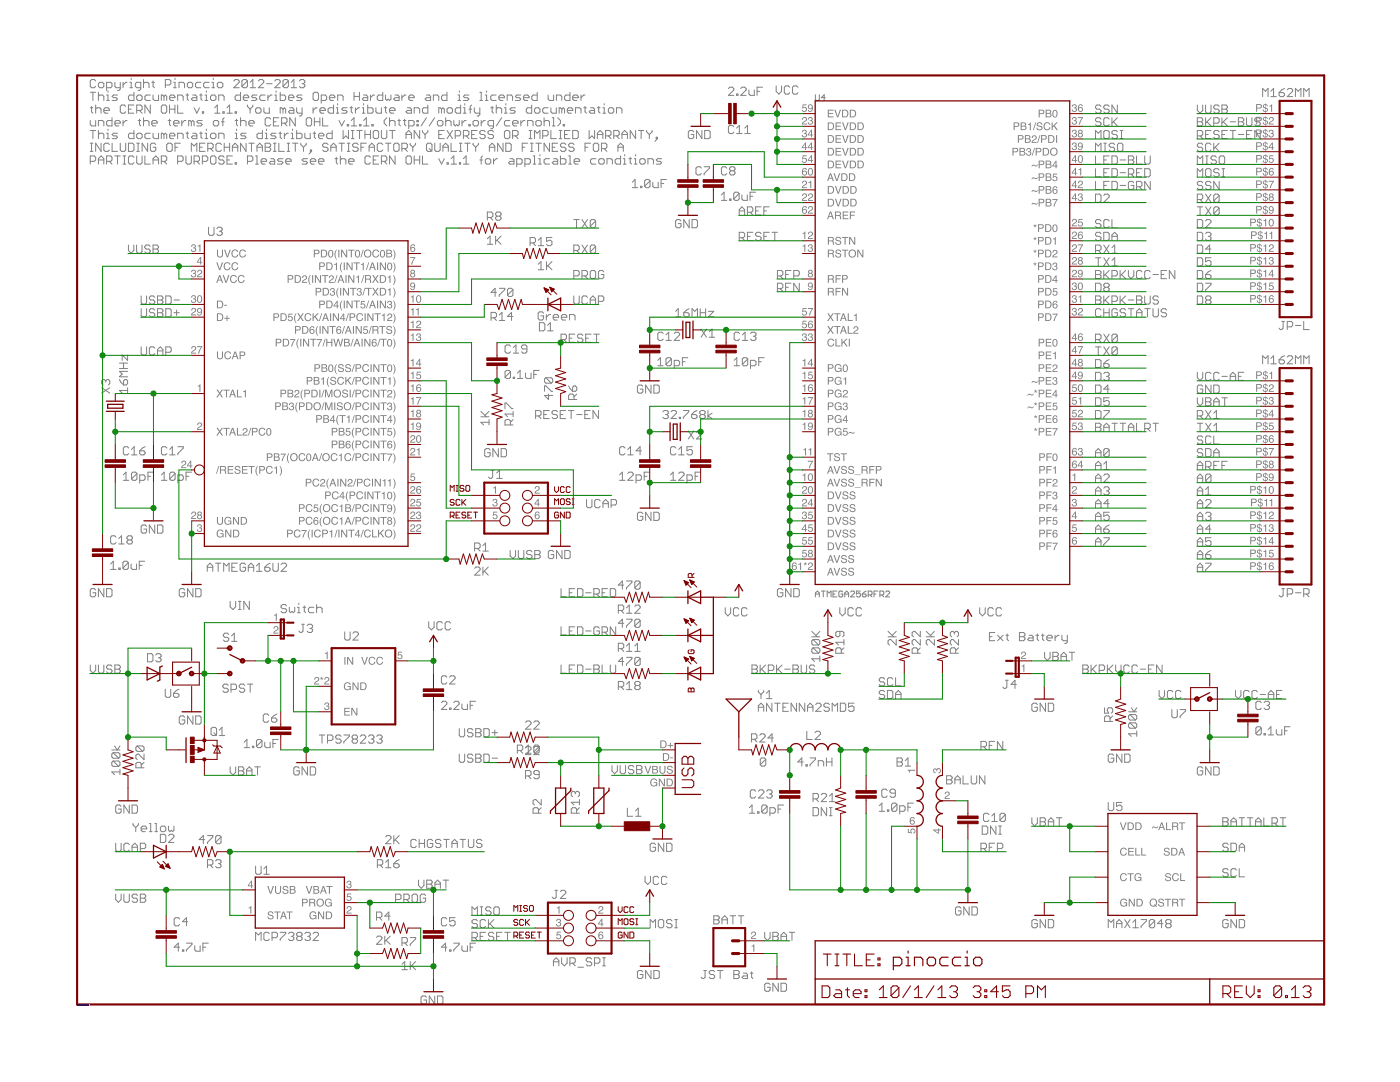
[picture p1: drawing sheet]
<svg xmlns="http://www.w3.org/2000/svg" width="279mm" height="216mm" viewBox="0 0 279 216" stroke-linecap="round" stroke-linejoin="round" font-family="sans-serif">
<g fill="none" stroke="#808080" stroke-width=".2">
<path d="M18 18.4h1.1M18.5 18.4v1.6M19.1 16.2l-.3-.3h-.5l-.3 .3v1l.3 .3h.5l.3-.3M19.6 18.4v1.6M19.6 19.2l.3-.2h.5l.3 .2v.8M19.9 16.4h.5l.3 .3v.5l-.3 .3h-.5l-.3-.3v-.5zM21.3 17.5h.8l.3-.3v-.5l-.3-.3h-.8v1.7M21.3 19h.2v1M21.5 18.1v.3M22.9 16.4v.8l.3 .3h.8M23.5 19h-.9l-.2 .2 .2 .3h.6l.3 .3-.3 .2h-.8M24 16.4v1.4l-.3 .3h-.2"/>
<path d="M24.6 16.4v1.1M25.4 16.4h-.3l-.5 .6M25.9 17.5h.6M25.9 16.4h.3v1.1M26.2 15.6v.3M26.7 18.4v1.6h-.8l-.3-.2v-.6l.3-.2h.8M27.6 19h.5l.3 .2v.6l-.3 .2h-.5l-.3-.2v-.6zM28.1 17.5h-.8l-.3-.3v-.5l.3-.3h.8v1.4l-.3 .3h-.2M28.6 16.7l.3-.3h.6l.2 .3v.8M28.6 15.9v1.6M30 19h-.8l-.3 .2v.6l.3 .2h.8M30.3 16.4h.5"/>
<path d="M30.5 16.2v1l.3 .3M30.5 19v.8l.3 .2h.8v-1M32.7 19.2l-.2-.2h-.3v1M32.7 19.2v.8M32.7 19.2l.3-.2 .3 .2v.8M33 17h.8l.3-.3v-.5l-.3-.3h-.8v1.6M33.8 19.5h1.1v-.3l-.3-.2h-.5l-.3 .2v.6l.3 .2h.5M34.6 16.4h.3v1.1M34.6 17.5h.6M34.9 15.6v.3M35.7 17.5v-1.1h.9l.2 .3v.8M37.1 19h.5"/>
<path d="M37.4 16.7l.3-.3h.5l.3 .3v.5l-.3 .3h-.5l-.3-.3zM37.4 18.7v1.1l.2 .2M38.5 19h.5l.3 .2v.8h-.8l-.3-.2 .3-.3h.8M39.8 19h.6M40.1 16.4h-.8l-.3 .3v.5l.3 .3h.8M40.1 18.7v1.1l.3 .2M40.9 19h.3v1M41.2 18.1v.3M41.7 16.4h-.8l-.3 .3v.5l.3 .3h.8M42 19.2l.3-.2h.5l.3 .2v.6l-.3 .2h-.5l-.3-.2zM42.3 17.5h.5M42.3 16.4h.3v1.1"/>
<path d="M42.6 15.6v.3M43.6 16.4h.6l.3 .3v.5l-.3 .3h-.6l-.2-.3v-.5zM46.7 16.2l.2-.3h.6l.2 .3v.2l-1 1.1h1M48 18.4v1.6h-.8l-.3-.2v-.6l.3-.2h.8M48.6 19.5h1v-.3l-.2-.2h-.6l-.2 .2v.6l.2 .2h.6M49.4 16.2l-.3-.3h-.5l-.3 .3v1M49.4 16.2v1l-.3 .3h-.5l-.3-.3M49.4 16.2l-1.1 1M49.9 17.5h1.1M49.9 16.4l.6-.5v1.6M51.3 19h-.8l-.3 .2 .3 .3h.5l.3 .3-.3 .2h-.8M51.6 16.2l.2-.3h.6l.2 .3v.2l-1 1.1h1"/>
<path d="M52.9 19h-.8l-.3 .2v.6l.3 .2h.8M53.2 16.7h1.1M53.5 19v1M54.3 19h-.3l-.5 .5M54.8 16.2l.3-.3h.5l.3 .3v.2l-1.1 1.1h1.1M54.8 19h.3v1M55.1 18.1v.3M55.9 18.4v1.6h.8l.3-.2v-.6l-.3-.2h-.8M57.6 16.2l-.3-.3h-.6l-.2 .3v1M57.6 16.2v1l-.3 .3h-.6l-.2-.3M57.6 16.2l-1.1 1M57.6 19.5h1.1v-.3l-.3-.2h-.6l-.2 .2v.6l.2 .2h.6"/>
<path d="M58.1 16.4l.6-.5v1.6M58.1 17.5h1.1M59.8 16.2l.2-.3h.6l.2 .3v.2l-.2 .3M60.3 16.7h.3M60.3 19h-.8l-.3 .2 .3 .3h.5l.3 .3-.3 .2h-.8M60.6 16.7l.2 .3v.2l-.2 .3h-.6l-.2-.3M62.7 18.4h.6l.3 .3v1.1l-.3 .2h-.6l-.2-.2v-1.1zM65.7 19.5h1.1v-.3l-.2-.2h-.6l-.3 .2v.6l.3 .2h.6M70.7 19.2h1M70.7 18.4v1.6M71.7 18.4v1.6M72.6 19h.5l.3 .2v.8h-.8l-.3-.2 .3-.3h.8"/>
<path d="M73.9 19v1M74.7 19h-.2l-.6 .5M76.4 18.4v1.6h-.8l-.3-.2v-.6l.3-.2h.8M76.9 19v.8l.3 .2 .3-.2 .2 .2 .3-.2v-.8M78.8 19h.6l.3 .2v.8h-.9l-.2-.2 .2-.3h.9M80.2 19v1M81 19h-.2l-.6 .5M81.6 19.5h1.1v-.3l-.3-.2h-.5l-.3 .2v.6l.3 .2h.5M85.1 19h.6l.2 .2v.8h-.8l-.3-.2 .3-.3h.8M89.2 18.4v1.6h-.8l-.3-.2v-.6l.3-.2h.8M91.4 19h.3v1M91.7 18.1v.3"/>
<path d="M93.6 19h-.8l-.3 .2 .3 .3h.5l.3 .3-.3 .2h-.8M95.8 18.4h.2v1.6M96.9 19h.2v1M97.1 18.1v.3M99 19h-.8l-.3 .2v.6l.3 .2h.8M99.6 19.5h1.1v-.3l-.3-.2h-.6l-.2 .2v.6l.2 .2h.6M103.9 19h-.8l-.3 .2 .3 .3h.6l.2 .3-.2 .2h-.9M104.5 19.5h1.1v-.3l-.3-.2h-.5l-.3 .2v.6l.3 .2h.5M107.2 18.4v1.6h-.8l-.3-.2v-.6l.3-.2h.8M109.4 19v.8l.3 .2h.8v-1M113.7 18.4v1.6h-.8l-.2-.2v-.6l.2-.2h.8M114.3 19.5h1.1v-.3l-.3-.2h-.5l-.3 .2v.6l.3 .2h.5"/>
<path d="M116 19v1M116.8 19h-.3l-.5 .5M145.4 17.7l.2-.3h.6l.3 .3v.2l-1.1 1.1h1.1M147 18.8h.3v.2h-.3zM147.8 17.7l.3-.3h.5l.3 .3v.2l-1.1 1.1h1.1M149.5 17.9v.9l.2 .2h.8v-1.1M151.1 18.2h.5M152.2 17.4h-1.1v1.6M154.9 17.1v1.1l.5 .6 .6-.6v-1.1M157.6 17.4l-.3-.3h-.5l-.3 .3v1.1l.3 .3h.5l.3-.3M159.3 17.4l-.3-.3h-.6l-.2 .3v1.1l.2 .3h.6l.3-.3M252 19.3v-1.6l.5 .5 .6-.5v1.6"/>
<path d="M253.6 18.2l.6-.5v1.6M253.6 19.3h1.1M255.3 18.5h.8l.2 .2v.3l-.2 .3h-.6l-.2-.3zM256.3 17.7l-.5 .2-.5 .6M256.9 17.9l.3-.2h.5l.3 .2v.3l-1.1 1.1h1.1M258.5 19.3v-1.6l.6 .5 .5-.5v1.6M260.2 19.3v-1.6l.5 .5 .6-.5v1.6M18 26h1.1M18 24v.8l.3 .3h.8v-1.1M18 32.2h.8l.3-.3v-.5l-.3-.3h-.8v1.6M18 21.5h.5M18 30.2h.5"/>
<path d="M18 28.6h.5M18.3 21.2v1.1l.2 .3M18.3 28.6v1.6M18.5 26v1.7M19.1 21v1.6M19.1 21.8l.3-.3h.5l.3 .3v.8M19.6 25.1v-1.1h.8l.3 .3v.8M19.6 26v1.7M19.6 32.7v-1l.6-.6 .5 .6v1M19.6 26.8l.3-.2h.5l.3 .2v.9M19.6 31.9h1.1M20.2 28.6v1.6l-1.1-1.6v1.6"/>
<path d="M20.7 22h1.1v-.2l-.3-.3h-.5l-.3 .3v.5l.3 .3h.5M21.3 27.7h.5M21.3 32.2h.8l.3-.3v-.5l-.3-.3h-.8v1.6M21.3 26.6h.2v1.1M21.3 20h.5M21.5 25.8v.2M21.8 28.9l-.3-.3h-.5l-.3 .3v1l.3 .3h.5l.3-.3M21.8 32.2l.6 .5M22.4 23.5v1.6h-.9l-.2-.3v-.5l.2-.3h.9M22.4 28.6v1.6h1.1M22.9 24.6h1.1v-.3l-.3-.3h-.5l-.3 .3v.5l.3 .3h.5M22.9 31.1h1.1"/>
<path d="M23.5 26.6h-.9l-.2 .2 .2 .3h.6l.3 .3-.3 .3h-.8M23.5 31.1v1.6M24 28.6v1.3l.3 .3h.5l.3-.3v-1.3M24.6 24v1.1M24.6 31.1h.5M24.6 32.7h.5M24.8 31.1v1.6M25.1 21.2l-.3-.2h-.5l-.3 .2v1.1l.3 .3h.5l.3-.3M25.4 24h-.3l-.5 .6M25.6 28.6h.9l.2 .3v1l-.2 .3h-.9zM25.6 21.8h.6M26.7 26v1.7h-.8l-.3-.3v-.6l.3-.2h.8"/>
<path d="M26.7 21h-1.1v1.6h1.1M26.7 31.4l-.2-.3h-.6l-.3 .3v1.1l.3 .2h.6l.2-.2M27.3 26.8l.3-.2h.5l.3 .2v.6l-.3 .3h-.5l-.3-.3zM27.3 22h.8l.3-.2v-.6l-.3-.2h-.8v1.6M27.3 31.1v1.4l.3 .2h.5l.3-.2v-1.4M27.3 30.2h.5M27.3 28.6h.5M27.6 24h.5M27.6 28.6v1.6M27.8 22l.6 .6M27.8 23.8v1l.3 .3M28.6 23.5v1.6"/>
<path d="M28.6 24.3l.3-.3h.6l.2 .3v.8M28.9 31.1v1.6h1.1M29.5 28.6v1.6l-1.1-1.6v1.6M30 26.6h-.8l-.3 .2v.6l.3 .3h.8M30 21v1.6l-1.1-1.6v1.6M30.3 24.6h1.1v-.3l-.3-.3h-.6l-.2 .3v.5l.2 .3h.6M30.5 26.6v.8l.3 .3h.8v-1.1M30.5 32.7v-1l.6-.6 .5 .6v1M30.5 31.9h1.1M31.1 28.9l-.3-.3h-.5l-.3 .3v1l.3 .3h.5l.3-.3v-.5h-.6M32.2 32.2h.8l.3-.3v-.5l-.3-.3h-.8v1.6M32.5 21h.5l.3 .2v1.1l-.3 .3h-.5l-.3-.3v-1.1z"/>
<path d="M32.7 26.8l-.2-.2h-.3v1.1M32.7 26.8v.9M32.7 26.8l.3-.2 .3 .2v.9M32.7 32.2l.6 .5M33.5 28.6h.6l.3 .3v1l-.3 .3h-.6l-.2-.3v-1zM33.5 24h.6M33.8 27.1h1.1v-.3l-.3-.2h-.5l-.3 .2v.6l.3 .3h.5M33.8 21v1.6M33.8 23.8v1l.3 .3M33.8 21.8h1.1M34.6 24.6h1.1v-.3l-.2-.3h-.6l-.3 .3v.5l.3 .3h.6M34.9 21v1.6"/>
<path d="M34.9 29.4h.6M35.5 20v-1h.8l.3 .2v.8M35.5 21v1.6h1.1M35.5 27.7v-1.1h.8l.3 .2v.9M35.5 32.2h.8l.3-.3v-.5l-.3-.3h-.8v1.6M36 28.6h-1.1v1.6M36.3 24v1.1M37.1 31.1v1.4l.3 .2h.5l.3-.2v-1.4M37.1 24h-.3l-.5 .6M37.1 26.6h.5M37.4 26.3v1.1l.2 .3M38.2 30.2v-1.6l.5 .5 .6-.5v1.6"/>
<path d="M38.2 24.3l-.3-.3h-.2v1.1M38.2 24.3v.8M38.2 24.3l.3-.3 .2 .3v.8M38.5 26.6h.5l.3 .2v.9h-.8l-.3-.3 .3-.3h.8M38.7 21.5l.6 1.1 .5-1.1M38.7 32.2h.9l.2-.3v-.5l-.2-.3h-.9v1.6M39.3 32.2l.5 .5M39.8 26.6h.6M39.8 29.4h.6M40.1 26.3v1.1l.3 .3M40.4 24h-.8l-.3 .3 .3 .3h.5l.3 .2-.3 .3h-.8M40.4 22.3h.2v.3h-.2z"/>
<path d="M40.4 32.2h.8l.3-.3v-.5l-.3-.3h-.8v1.6M40.9 27.7h.6M40.9 20h.6M40.9 26.6h.3v1.1M40.9 28.6h-1.1v1.6h1.1M41.2 25.8v.2M41.5 29.7h.8l.2-.3v-.5l-.2-.3h-.8v1.6M42 26.8l.3-.2h.5l.3 .2v.6l-.3 .3h-.5l-.3-.3zM42 31.4l.3-.3h.5l.3 .3v1.1l-.3 .2h-.5l-.3-.2zM42 29.7l.5 .5M42.8 24h.6l.2 .3v.5l-.2 .3h-.6l-.2-.3v-.5zM42.8 21.5l.6-.5v1.6"/>
<path d="M42.8 22.6h1.1M43.6 20v-1h.9l.2 .2v.8M43.6 27.7v-1.1h.9l.2 .2v.9M44.2 28.9l-.3-.3h-.5l-.3 .3v1l.3 .3h.5l.3-.3M44.2 24.3h.5M44.5 22.3h.2v.3h-.2zM44.7 31.4l-.2-.3h-.6l-.3 .3v.3l.3 .2h.6l.2 .3v.3l-.2 .2h-.6l-.3-.2M44.7 23.5l-.2 .3v1.3M44.7 28.6v1.6M44.7 29.4h1.1M45.3 22.6h1.1M45.3 21.5l.5-.5v1.6"/>
<path d="M45.3 31.9h.5M45.8 28.6v1.6M46.4 29.4h1.1M46.4 30.2v-1.1l.5-.5 .6 .5v1.1M46.4 31.1h-1.1v1.6h1.1M46.9 22.3h.3v.3h-.3zM46.9 26.6h.3v1.1M46.9 32.5h.3v.2h-.3zM46.9 27.7h.6M46.9 24h.6M47.2 23.8v1l.3 .3M47.2 25.8v.2"/>
<path d="M48 23.5v1.6M48 24.3l.3-.3h.5l.3 .3v.8M49.1 26.6h-.8l-.3 .2 .3 .3h.5l.3 .3-.3 .3h-.8M49.1 28.6v1.6l-1.1-1.6v1.6M49.4 21v.2l.5 .6M49.4 32.2h.8l.3-.3v-.5l-.3-.3h-.8v1.6M49.7 24.6h1v-.3l-.2-.3h-.6l-.2 .3v.5l.2 .3h.6M49.7 28.6h1M49.9 21.8v.8M50.2 28.6v1.6M50.5 21v.2l-.6 .6M51 31.1h.3v1.6"/>
<path d="M51 32.7h.6M51.3 21.5h.5l.3 .3v.5l-.3 .3h-.5l-.3-.3v-.5zM51.3 30.2v-1.1l.5-.5 .6 .5v1.1M51.3 29.4h1.1M52.1 32.2h1.1v-.3l-.3-.2h-.5l-.3 .2v.6l.3 .2h.5M52.4 26v1.7h-.8l-.3-.3v-.6l.3-.2h.8M52.7 21.5v.8l.2 .3h.8v-1.1M52.9 27.7h.6M52.9 28.6h.8l.3 .3v.2l-.3 .3 .3 .3v.2l-.3 .3h-.8zM52.9 26.6h.3v1.1M52.9 29.4h.8M53.2 25.8v.2"/>
<path d="M54 23.8l-.3-.3h-.5l-.3 .3v1l.3 .3h.5l.3-.3M54 31.7h.6l.2 .2v.8h-.8l-.3-.2 .3-.3h.8M54.6 24.3h.5M54.6 30.2h.5M54.6 28.6h.5M54.8 20h.6M54.8 28.6v1.6M55.1 26.6h-.8l-.3 .2 .3 .3h.5l.3 .3-.3 .3h-.8M55.6 23.5h-1v1.6h1M55.6 26.6h.6M55.6 28.6v1.6h1.1M55.9 26.3v1.1l.3 .3"/>
<path d="M56.2 24.6h.8l.3-.3v-.5l-.3-.3h-.8v1.6M56.5 21.8l-.3-.3h-.3v1.1M56.5 31.7h-.9l-.2 .2 .2 .3h.6l.3 .3-.3 .2h-.8M56.5 21.8v.8M56.5 21.8l.2-.3 .3 .3v.8M56.7 24.6l.6 .5M56.7 26.6v1.1M57 32.2h1.1v-.3l-.3-.2h-.5l-.3 .2v.6l.3 .2h.5M57.3 30.2h.5M57.3 28.6h.5M57.6 28.6v1.6M57.6 26.6h-.3l-.6 .5"/>
<path d="M57.8 21.5h.6l.3 .3v.8h-.9l-.2-.3 .2-.3h.9M58.1 27.7h.6M58.1 26.6h.3v1.1M58.4 25.8v.2M58.4 28.6h1.1M58.9 23.5v1.6l-1.1-1.6v1.6M58.9 28.6v1.6M59.2 26v1.7h.8l.3-.3v-.6l-.3-.2h-.8M59.2 21.5v.8l.3 .3h.8M60 28.6v.3l.6 .5M60.3 21.5v1.4l-.3 .2h-.3M60.6 29.4v.8"/>
<path d="M60.8 26.6v.8l.3 .3h.8v-1.1M61.1 23.8l.3-.3h.5l.3 .3v1l-.3 .3h-.5l-.3-.3zM61.1 28.6v.3l-.5 .5M61.4 31.7h-.8l-.3 .2 .3 .3h.5l.3 .3-.3 .2h-.8M61.9 29.9h.3v.3h-.3zM61.9 32.2h1.1v-.3l-.3-.2h-.5l-.3 .2v.6l.3 .2h.5M62.2 30.2l-.5 .5M62.5 21.5v1.1M62.5 26.6h.5M62.7 24.3h1.1M62.7 23.5v1.6M62.7 26.3v1.1l.3 .3"/>
<path d="M63.3 21.5h-.3l-.5 .5M63.6 27.1h1v-.3l-.2-.2h-.6l-.2 .2v.6l.2 .3h.6M63.6 32.2h1v-.3l-.2-.2h-.6l-.2 .2v.6l.2 .2h.6M63.8 22h1.1v-.2l-.3-.3h-.5l-.3 .3v.5l.3 .3h.5M63.8 23.5v1.6M64.1 20h.8l.3-.2v-.6l-.3-.2h-.8v1.6M64.4 23.5v1.6h1.1M65.5 28.9l-.3-.3h-.5l-.3 .3v.2l.3 .3h.5l.3 .3v.2l-.3 .3h-.5l-.3-.3M66 29.4h1.1M66 30.2v-1.1l.6-.5 .5 .5v1.1M66.3 26v1.7h-.8l-.3-.3v-.6l.3-.2h.8M66.6 21v1.6h-.9l-.2-.3v-.5l.2-.3h.9"/>
<path d="M66.8 31.7h.6M67.1 21.5h.3v1.1M67.1 22.6h.5M67.1 31.4v1.1l.3 .2M67.4 20.7v.3M67.4 20v-1h.8l.3 .2v.8M67.6 24l.6 1.1 .5-1.1M67.6 28.6h1.1M67.9 31.9l.3-.2h.5l.3 .2v.8M67.9 31.1v1.6M68.2 28.6v1.6M68.5 26v1.7l.5-.6 .6 .6v-1.7"/>
<path d="M69.3 21.5h-.8l-.3 .3 .3 .2h.5l.3 .3-.3 .3h-.8M69.3 24.8h.3v.3h-.3zM69.3 30.2h.5M69.3 28.6h.5M69.6 32.2h1.1v-.3l-.3-.2h-.6l-.2 .2v.6l.2 .2h.6M69.6 28.6v1.6M69.8 21.5h.6M70.1 26h.6M70.1 27.7h.6M70.1 24l.6-.5v1.6M70.1 21.2v1.1l.3 .3M70.1 25.1h1.1"/>
<path d="M70.4 26v1.7M70.9 21.5v1.1M71.2 26h1.1M71.5 28.9l-.3-.3h-.5l-.3 .3v.2l.3 .3h.5l.3 .3v.2l-.3 .3h-.5l-.3-.3M71.8 24.8h.2v.3h-.2zM71.8 26v1.7M71.8 21.5h-.3l-.6 .5M72 29.4h.6M72.3 21.5h.3v1.1M72.3 22.6h.5M72.6 20.7v.3M72.6 25.1h1.1"/>
<path d="M72.6 24l.5-.5v1.6M72.8 26.8h1.1M72.8 26v1.7M73.1 28.6h-1.1v1.6M73.4 21v1.6h.8l.3-.3v-.5l-.3-.3h-.8M73.7 29.4h1M73.7 30.2v-1.1l.5-.5 .5 .5v1.1M73.9 26v1.7M73.9 31.4l-.2-.3h-.6l-.3 .3v1.1l.3 .2h.6l.2-.2M74.2 24.8h.3v.3h-.3zM74.5 31.9h.5M74.7 26h.6l.3 .3v1.1l-.3 .3h-.6l-.2-.3v-1.1z"/>
<path d="M75 21.5v.8l.3 .3h.8v-1.1M75.6 31.1h-1.1v1.6h1.1M76.1 26v1.4l.3 .3h.5l.3-.3v-1.4M76.1 32.2h.8l.3-.3v-.5l-.3-.3h-.8v1.6M76.4 28.9l-.3-.3h-.5l-.3 .3v1l.3 .3h.5l.3-.3M76.7 21.5h.5M76.7 32.2l.5 .5M76.9 21.2v1.1l.3 .3M76.9 28.6h1.1M77.2 23.5l-.5 .5v.6l.5 .5M77.5 28.6v1.6M77.7 26h1.1"/>
<path d="M77.7 22h1.1v-.2l-.2-.3h-.6l-.3 .3v.5l.3 .3h.6M77.7 23.5v1.6M77.7 24.3l.3-.3h.6l.2 .3v.8M78.3 26v1.7M78.8 28.6h.6l.3 .3v1l-.3 .3h-.6l-.2-.3v-1zM78.8 31.1v1.6l-1.1-1.6v1.6M79.4 24h.5M79.7 23.8v1l.2 .3M80.2 29.7h.8l.3-.3v-.5l-.3-.3h-.8v1.6M80.5 24h.5M80.8 23.8v1l.2 .3M80.8 29.7l.5 .5"/>
<path d="M81 26.8h1.1M81 27.7v-1.1l.6-.6 .5 .6v1.1M81 31.4l.3-.3h.5l.3 .3v1.1l-.3 .2h-.5l-.3-.2zM81.3 21.5h.5l.3 .3v.8h-.8l-.3-.3 .3-.3h.8M81.6 25.1h.8l.3-.3v-.5l-.3-.3h-.8v1.7M81.9 28.6v.3l.5 .5M82.4 29.4v.8M82.7 22.6v-1.1h.8l.3 .3v.8M82.7 31.1v1.6M82.7 31.9h1.1M82.9 28.6v.3l-.5 .5M83.2 24.8h.3v.3h-.3z"/>
<path d="M83.2 24h.3v.3h-.3zM83.8 26v1.7l-1.1-1.7v1.7M83.8 31.1v1.6M84.3 26v.3l.5 .5M84.3 31.1v1.6h1.1M84.8 26.8v.9M85.1 23.5l-1.1 1.6M85.4 28.6h.5l.3 .3v1l-.3 .3h-.5l-.3-.3v-1zM85.4 21v1.6h-.8l-.3-.3v-.5l.3-.3h.8M85.4 26v.3l-.6 .5M85.7 29.7l.5 .5M86.5 20v-1h.8l.3 .2v.8"/>
<path d="M86.7 23.5l-1 1.6M86.8 28.6v1.3l.2 .3h.6l.2-.3v-1.3M87.3 24.3l.3-.3h.5l.3 .3v.5l-.3 .3h-.5l-.3-.3zM87.6 26.8h.5M87.6 31.7l.5 1 .6-1M88.1 21.8l-.3-.3h-.2v1.1M88.1 21.8v.8M88.1 21.8l.3-.3 .3 .3v.8M88.4 30.2v-1.1l.5-.5 .6 .5v1.1M88.4 29.4h1.1M88.7 26h-1.1v1.7h1.1M88.9 24.3l.3-.3h.5l.3 .3v.8"/>
<path d="M88.9 23.5v1.6M89.2 32.5h.3v.2h-.3zM89.2 26l1.1 1.7M89.5 21.5h.5l.3 .3v.5l-.3 .3h-.5l-.3-.3v-.5zM90 28.6v1.6h1.1M90 31.7l.6-.6v1.6M90 32.7h1.1M90.3 26l-1.1 1.7M90.6 24v.8l.2 .3 .3-.3 .3 .3 .3-.3v-.8M90.8 27.1h.9l.2-.3v-.5l-.2-.3h-.9v1.7M91.4 20h.5M91.7 32.5h.2v.2h-.2z"/>
<path d="M91.7 30.2h.5M91.7 28.6h.5M91.9 21v1.6h-.8l-.3-.3v-.5l.3-.3h.8M91.9 28.6v1.6M92.2 24v1.1M92.5 27.1h.8l.3-.3v-.5l-.3-.3h-.8v1.7M92.5 21.5h.3v1.1M92.5 22.6h.5M92.5 32.7h1.1M92.5 31.7l.5-.6v1.6M92.8 20.7v.3M92.8 28.6h1"/>
<path d="M93 24h-.2l-.6 .6M93 27.1l.6 .6M93.3 28.6v1.6M93.6 24.8h.3v.3h-.3zM93.6 21.8h.5M94.1 21l-.2 .2v1.4M94.1 26.8h.6M94.4 24.3l.3-.3h.5l.3 .3v.5l-.3 .3h-.5l-.3-.3zM94.4 28.6v.3l.5 .5M94.7 21.5v.8l.2 .3h.9M94.9 29.4v.8M95.2 26h-1.1v1.7h1.1"/>
<path d="M95.5 28.6v.3l-.6 .5M95.8 20h.5M95.8 21.5v1.4l-.3 .2h-.3M95.8 31.9h.5M96 24v1.1M96.3 31.1l-.3 .3v1.3M96.8 26.3l-.2-.3h-.6l-.2 .3v.3l.2 .2h.6l.2 .3v.3l-.2 .3h-.6l-.2-.3M96.8 24h-.2l-.6 .6M96.9 20h.5M96.9 31.9l.2-.2h.6l.2 .2v.6l-.2 .2h-.6l-.2-.2zM97.7 30.2v-1.1l.5-.5 .5 .5v1.1M97.7 29.4h1"/>
<path d="M97.9 21.5h.6M98.2 21.2v1.1l.3 .3M98.5 26.3l-.3-.3h-.5l-.3 .3v.3l.3 .2h.5l.3 .3v.3l-.3 .3h-.5l-.3-.3M98.5 25.1h-.8l-.3-.3v-.5l.3-.3h.8v1.4l-.3 .3h-.3M98.5 31.7v1M99 21.8l.3-.3h.5l.3 .3v.8M99 21v1.6M99.3 31.7h-.3l-.5 .5M100.1 23.5l-1.1 1.6M100.4 28.6v1.6l-1.1-1.6v1.6M100.7 21.5h.2v1.1M100.7 22.6h.5"/>
<path d="M100.9 26h.6l.2 .3v1.1l-.2 .3h-.6l-.2-.3v-1.1zM100.9 28.6h.8l.3 .3v1l-.3 .3h-.8zM100.9 20.7v.3M101.2 20v-1h.8l.3 .2v.8M101.7 24h-.8l-.2 .3v.5l.2 .3h.8M101.8 31.7h.5l.3 .2v.8h-.8l-.3-.2 .3-.3h.8M102.3 24.6h1.1v-.3l-.3-.3h-.5l-.3 .3v.5l.3 .3h.5M102.3 27.1h.8l.3-.3v-.5l-.3-.3h-.8v1.7M102.8 21.5h-.8l-.2 .3 .2 .2h.6l.2 .3-.2 .3h-.8M102.8 27.1l.6 .6M103.1 32.7h.8l.3-.2v-.6l-.3-.2h-.8v1.6M103.9 24v1.1"/>
<path d="M104.2 29.4h.6M104.8 24h-.3l-.6 .6M104.8 32.7h.8l.3-.2v-.6l-.3-.2h-.8v1.6M105.3 25.1v-1.1h.8l.3 .3v.8M105.3 28.6h-1.1v1.6M105.6 26h.5M105.6 27.7h.5M105.9 26v1.7M105.9 30.2h.5M105.9 28.6h.5M106.1 21v1.6h-.8l-.3-.3v-.5l.3-.3h.8M106.1 28.6v1.6"/>
<path d="M106.4 31.1h.3v1.6M106.4 32.7h.5M106.7 27.7v-1.7l.5 .6 .6-.6v1.7M106.9 21.5h.6l.3 .3v.5l-.3 .3h-.6l-.2-.3v-.5zM106.9 24.3l.3-.3h.6l.2 .3v.5l-.2 .3h-.6l-.3-.3zM106.9 28.6h1.1M107.5 31.7h.3v1M107.5 28.6v1.6M107.5 32.7h.5M107.8 30.8v.3M108.3 27.1h.8l.3-.3v-.5l-.3-.3h-.8v1.7M108.6 24.3l.3-.3h.5l.3 .3v.8"/>
<path d="M108.6 23.5v1.6M109.4 21.5h-.8l-.3 .3v.5l.3 .3h.8M109.7 28.6v1.6l-1.1-1.6v1.6M109.7 31.7h-.8l-.3 .2v.6l.3 .2h.8M109.9 26v1.7h1.1M109.9 21.5v.8l.3 .3h.8v-1.1M110.2 23.5h.3v1.6M110.2 25.1h.6M110.2 29.4h.6M110.5 31.7h.5l.3 .2v.8h-.8l-.3-.2 .3-.3h.8M111 20v-1h.8l.3 .2v.8M111.3 28.6h-1.1v1.6h1.1"/>
<path d="M111.3 23.5l.5 .5v.6l-.5 .5M111.6 26h.5M111.6 27.7h.5M111.8 26v1.7M111.8 31.1v1.6h.9l.2-.2v-.6l-.2-.2h-.9M112.1 21.8v.8M112.1 21.8l.3-.3 .3 .3v.8M112.1 21.8l-.3-.3h-.2v1.1M112.4 24.8h.3v.3h-.3zM112.7 26.8h.5M112.9 28.9l-.2-.3h-.6l-.3 .3v.2l.3 .3h.6l.2 .3v.2l-.2 .3h-.6l-.3-.3M113.2 22h1.1v-.2l-.3-.3h-.5l-.3 .3v.5l.3 .3h.5"/>
<path d="M113.5 31.1h.3v1.6M113.5 32.7h.5M113.7 26h-1v1.7h1M114.3 26h.8l.3 .3v1.1l-.3 .3h-.8zM114.6 32.2h1.1v-.3l-.3-.2h-.5l-.3 .2v.6l.3 .2h.5M114.6 28.9l-.3-.3h-.5l-.3 .3v.2l.3 .3h.5l.3 .3v.2l-.3 .3h-.5l-.3-.3M114.9 22.6v-1.1h.8l.3 .3v.8M116.5 21.5h.5M116.8 21.2v1.1l.2 .3M116.8 29.4h.5M117.6 26v1.7l.5-.6 .6 .6v-1.7M117.9 21.5h.5l.3 .3v.8h-.8l-.3-.3 .3-.3h.8"/>
<path d="M117.9 28.6h-1.1v1.6M118.4 28.9l.3-.3h.5l.3 .3v1l-.3 .3h-.5l-.3-.3zM118.9 31.7h-.8l-.2 .2v.6l.2 .2h.8M119.2 26.8h1.1M119.2 21.5h.6M119.2 27.7v-1.1l.6-.6 .5 .6v1.1M119.5 21.2v1.1l.3 .3M119.5 31.9l.3-.2h.5l.3 .2v.6l-.3 .2h-.5l-.3-.2zM120 29.7h.9l.2-.3v-.5l-.2-.3h-.9v1.6M120.3 21.5h.3v1.1M120.3 22.6h.6M120.6 20.7v.3"/>
<path d="M120.6 29.7l.5 .5M120.9 27.1h.8l.2-.3v-.5l-.2-.3h-.8v1.7M121.1 32.7v-1h.8l.3 .2v.8M121.4 27.1l.5 .6M121.7 21.5h.5l.3 .3v.5l-.3 .3h-.5l-.3-.3v-.5zM122.5 27.1h.8l.3-.3v-.5l-.3-.3h-.8v1.7M123 22.6v-1.1h.8l.3 .3v.8M123 27.1l.6 .6M123.3 30.2v-1.1l.5-.5 .6 .5v1.1M123.3 29.4h1.1M123.8 31.1v1.6h-.8l-.2-.2v-.6l.2-.2h.8M124.1 26.8h1.1"/>
<path d="M124.1 27.7v-1.1l.6-.6 .5 .6v1.1M124.4 32.7h.5M124.4 31.7h.3v1M124.7 30.8v.3M125.5 31.7h.5M125.8 31.4v1.1l.2 .2M126.2 36.4l.5-.6v1.6M126.2 37.4h1.1M126.6 31.7h.3v1M126.6 32.7h.5M126.9 26v1.7l-1.1-1.7v1.7M126.9 30.8v.3"/>
<path d="M127.4 26h1.1M127.7 31.9l.3-.2h.5l.3 .2v.6l-.3 .2h-.5l-.3-.2zM127.8 37.2h.3v.2h-.3zM128 26v1.7M129.1 26v.3l.5 .5M129.3 32.7v-1h.8l.3 .2v.8M129.6 26.8v.9M129.7 36.1v1.1l-.2 .2h-.6l-.2-.2M129.7 36.1l-.2-.3h-.6l-.2 .3v1.1M129.7 36.1l-1 1.1M130.1 26v.3l-.5 .5M130.3 36.4v.8l.3 .2h.8v-1"/>
<path d="M131 27.4h.2v.3h-.2zM131.2 27.7l-.5 .5M131.9 36.6h.6M132 31.7h-.8l-.2 .2 .2 .3h.6l.2 .3-.2 .2h-.8M133 35.8h-1.1v1.6M138.5 26.3l-.3-.3h-.6l-.2 .3v1.1l.2 .3h.6l.3-.3v-.6h-.6M140.1 26v1.7l-1.1-1.7v1.7M140.6 26h.9l.2 .3v1.1l-.2 .3h-.9zM144 38.9l.5-.5v1.6M144 40h1.1M145.6 39.7h.3v.3h-.3zM147.5 38.6v1.1l-.3 .3h-.5l-.3-.3"/>
<path d="M147.5 38.6l-.3-.2h-.5l-.3 .2v1.1M147.5 38.6l-1.1 1.1M148.1 38.9v.8l.2 .3h.8v-1.1M149.7 39.2h.5M150.8 38.4h-1.1v1.6M97.3 47.6l.5-.5v1.6M97.3 48.7h1.1M98.9 47.1v1.6M99.1 58.3h-1.1l.8-.8v1.7M99.2 47.9l.8 .8M99.6 57.5h1.1v.3l-1.1 1.1v.3M100 47.1l-1.1 1.1"/>
<path d="M102.4 57.8l-.3-.3h-.5l-.3 .3v1.1M102.4 57.8v1.1l-.3 .3h-.5l-.3-.3M102.4 57.8l-1.1 1.1M107.4 52.7l.6-.5v1.6M107.4 53.8h1.1M109.1 52.2v1.6M109.3 53l.9 .8M110.2 52.2l-1.1 1.1M135.9 44.1l-.3-.3h-.5l-.3 .3v1.1l.3 .2h.5l.3-.2v-.6h-.5M137.5 43.8v1.6l-1-1.6v1.6M138.1 43.8h.8l.3 .3v1.1l-.3 .2h-.8zM23.8 75.7l.3 .6 .6 .5"/>
<path d="M23.8 73.5h1.7M23.8 72.5h1.7M24.7 76l.2-.3h.3l.3 .3v.5l-.3 .3h-.5zM24.7 72.5v1M25.5 77.9h-1.7l.6 .5M25.5 70.8v1.1l-1.1-1.1v1.1M25.5 77.4v1M25.5 74.1h-1.7l.6 .5-.6 .6h1.7M101.9 74.2l-.3-.3h-.5l-.3 .3v1.1M101.9 74.2v1.1l-.3 .2h-.5l-.3-.2M101.9 74.2l-1.1 1.1M102.4 75.3h.3v.2h-.3z"/>
<path d="M103.3 75.5h1M103.3 74.4l.5-.5v1.6M104.9 74.4v.9l.3 .2h.8v-1.1M106.5 74.7h.6M107.6 73.9h-1.1v1.6M108.5 62.5l-.3-.3h-.5l-.3 .3v1.1l.3 .3h.5l.3-.3v-.6h-.6M108.7 78.1v-1.1h.2l1.1 1.1h.3M108.9 75.4h1.1l.3 .2v.6l-.3 .3M108.9 75.4l-.2 .2v.6l.2 .3h1.1M108.9 75.4l1.1 1.1M109 62.8v1.1M109.5 78.6v1.1l-.8-.8h1.6"/>
<path d="M109.9 62.8h-.3l-.6 .5M110.4 63.3h1.1v-.3l-.3-.2h-.5l-.3 .2v.6l.3 .3h.5M112 63.3h1.1v-.3l-.2-.2h-.6l-.3 .2v.6l.3 .3h.6M113.7 63.9v-1.1h.8l.3 .2v.9M128.3 77.1l-.3-.3h-.5l-.3 .3v1.1l.3 .2h.5l.3-.2v-.6h-.5M129.9 76.8v1.6l-1.1-1.6v1.6M130.5 76.8h.8l.3 .3v1.1l-.3 .2h-.8zM131.3 73h1.1M131.3 71.9l.5-.5v1.6M134 71.6v1.1l-.3 .3h-.5l-.3-.3M134 71.6l-.3-.2h-.5l-.3 .2v1.1M134 71.6l-1.1 1.1"/>
<path d="M134.6 73h.8l.2-.3v-.5l-.2-.3h-.8v1.6M134.8 62.1l.6-.5v1.6M134.8 63.2h1.1M136.2 72.2h.5M136.5 62.4h.8l.2 .3v.2l-.2 .3h-.6l-.2-.3zM137.3 71.4h-1.1v1.6M137.5 61.6l-1 .8M138.1 63.2v-1.6l.5 .5 .6-.5v1.6M139.7 62.4h1.1M139.7 61.6v1.6M140.8 61.6v1.6M141.4 62.1h1.1l-1.1 1.1h1.1"/>
<path d="M146.5 71.9l.5-.5v1.6M146.5 73h1.1M149.2 71.6v1.1l-.2 .3h-.6l-.3-.3M149.2 71.6l-.2-.2h-.6l-.3 .2v1.1M149.2 71.6l-1.1 1.1M149.8 73h.8l.3-.3v-.5l-.3-.3h-.8v1.6M151.4 72.2h.6M152.5 71.4h-1.1v1.6M252 72.6v-1.6l.5 .5 .6-.5v1.6M253.6 71.5l.6-.5v1.6M253.6 72.6h1.1M255.3 71.8h.8l.2 .3v.2l-.2 .3h-.6l-.2-.3z"/>
<path d="M256.3 71l-.5 .2-.5 .6M256.9 71.2l.3-.2h.5l.3 .2v.3l-1.1 1.1h1.1M258.5 72.6v-1.6l.6 .5 .5-.5v1.6M260.2 72.6v-1.6l.5 .5 .6-.5v1.6M24.6 95.8h1.1M24.6 94.8l.5-.6v1.6M27.3 94.5v1.1l-.2 .2h-.6l-.3-.2M27.3 94.5l-.2-.3h-.6l-.3 .3v1.1M27.3 94.5l-1.1 1.1M27.9 95.8h.8l.3-.2v-.6l-.3-.2h-.8v1.6M29.5 95h.6M30.6 94.2h-1.1v1.6"/>
<path d="M32.2 95.8h1.1M32.2 94.8l.6-.6v1.6M34.9 94.5v1.1l-.2 .2h-.6l-.2-.2M34.9 94.5l-.2-.3h-.6l-.2 .3v1.1M34.9 94.5l-1 1.1M35.5 95.8h.8l.3-.2v-.6l-.3-.2h-.8v1.6M37.1 95h.6M38.2 94.2h-1.1v1.6M96 83.2h1.6M96 82.1l1 1.1M97.6 84.3h-1.6l.5 .5M97.6 83.7v1.1"/>
<path d="M97.6 82.1l-.8 .8M97.8 89.8l-.2-.3h-.6l-.3 .3v1.1l.3 .2h.6l.2-.2v-.6h-.5M99.5 89.5v1.6l-1.1-1.6v1.6M100 89.5h.8l.3 .3v1.1l-.3 .2h-.8zM123.7 94.8l.5-.6v1.6M123.7 95.8h1M125.3 94.5l.3-.3h.5l.3 .3v.3l-1.1 1h1.1M126.9 95.8h.8l.3-.2v-.6l-.3-.2h-.8v1.6M128.6 95h.5M129.6 94.2h-1v1.6M132.3 82.2l.3-.3h.5l.3 .3v.2l-.3 .3M132.8 82.7h.3"/>
<path d="M133.1 82.7l.3 .3v.3l-.3 .2h-.5l-.3-.2M133.8 94.8l.5-.6v1.6M133.8 95.8h1.1M133.9 82.2l.3-.3h.5l.3 .3v.2l-1.1 1.1h1.1M135.4 94.5l.3-.3h.6l.2 .3v.3l-1.1 1h1.1M135.6 83.3h.2v.2h-.2zM136.4 81.9h1.1v.3l-1.1 1.1v.2M137.1 95.8h.8l.3-.2v-.6l-.3-.2h-.8v1.6M138 82.7h.8l.3 .3v.3l-.3 .2h-.5l-.3-.2zM138.7 95h.6M139.1 81.9l-.5 .3-.6 .5M139.8 94.2h-1.1v1.6"/>
<path d="M139.9 82.7l-.2-.3v-.2l.2-.3h.6l.2 .3v.2l-.2 .3M139.9 82.7h.6M139.9 82.7l-.2 .3v.3l.2 .2h.6l.2-.2v-.3l-.2-.3M141.3 81.9v1.6M142.1 82.4l-.8 .6 .8 .5M19.1 117.7l-.3-.2h-.5l-.3 .2v1.1l.3 .3h.5l.3-.3v-.5h-.6M20.7 117.5v1.6l-1.1-1.6v1.6M21.3 117.5h.8l.3 .2v1.1l-.3 .3h-.8zM22.1 112.5l.5-.5v1.6M22.1 113.6h1.1M23.7 113.3h.3v.3h-.3zM25.6 112.3v1l-.3 .3h-.5l-.3-.3"/>
<path d="M25.6 112.3l-.3-.3h-.5l-.3 .3v1M25.6 112.3l-1.1 1M26.2 112.5v.8l.2 .3h.8v-1.1M27.8 112.8h.5M28.9 112h-1.1v1.6M29.3 105l-.3-.2h-.6l-.2 .2v1.1l.2 .3h.6l.3-.3v-.5h-.6M30.9 104.8v1.6l-1.1-1.6v1.6M31.4 104.8h.9l.2 .2v1.1l-.2 .3h-.9zM36.9 117.7l-.3-.2h-.6l-.2 .2v1.1l.2 .3h.6l.3-.3v-.5h-.6M38.5 117.5v1.6l-1.1-1.6v1.6M39.1 117.5h.8l.2 .2v1.1l-.2 .3h-.8zM41.4 114v-1.1l.5-.5 .6 .5v1.1"/>
<path d="M41.4 113.2h1.1M43 112.4h1.1M43.5 112.4v1.6M44.6 114v-1.6l.6 .5 .5-.5v1.6M46.3 113.2h.5M47.4 112.4h-1.1v1.6h1.1M49 112.6l-.3-.2h-.5l-.3 .2v1.1l.3 .3h.5l.3-.3v-.5h-.5M49.6 114v-1.1l.5-.5 .5 .5v1.1M49.6 113.2h1M51.2 114h1.1M51.2 112.9l.5-.5v1.6M52.8 113.2h.8l.3 .3v.2l-.3 .3h-.5l-.3-.3z"/>
<path d="M53.9 112.4l-.5 .2-.6 .6M54.5 112.4v1.3l.2 .3h.6l.2-.3v-1.3M56.1 112.6l.3-.2h.5l.3 .2v.3l-1.1 1.1h1.1M94.7 113.4l.3-.3h.5l.3 .3v.3l-1.1 1.1h1.1M96.4 113.1v1.7M96.6 114l.9 .8M97.5 113.1l-1.1 1.1M110.5 110.1l-.3-.3h-.5l-.3 .3v1.1l.3 .3h.5l.3-.3v-.5h-.5M112.2 109.8v1.7l-1.1-1.7v1.7M112.7 109.8h.8l.3 .3v1.1l-.3 .3h-.8zM124.5 116.8h-1.1l.8-.9v1.7M125 115.9h1.1v.3l-1.1 1.1v.3"/>
<path d="M127.8 116.2l-.3-.3h-.6l-.2 .3v1.1M127.8 116.2v1.1l-.3 .3h-.6l-.2-.3M127.8 116.2l-1.1 1.1M128.3 102.5l-.3-.3h-.5l-.3 .3v1.1l.3 .2h.5l.3-.2v-.6h-.5M129.9 102.2v1.6l-1.1-1.6v1.6M130.5 102.2h.8l.3 .3v1.1l-.3 .2h-.8zM156.2 117.7l-.2-.2h-.6l-.2 .2v1.1l.2 .3h.6l.2-.3v-.5h-.5M157.9 117.5v1.6l-1.1-1.6v1.6M158.4 117.5h.8l.3 .2v1.1l-.3 .3h-.8zM162.7 119.1v-.8l.4-.4 .4 .4v.8M162.7 118.5h.8M163.9 117.9h.8"/>
<path d="M164.3 117.9v1.2M165.1 119.1v-1.2l.4 .4 .4-.4v1.2M166.2 118.5h.4M167 117.9h-.8v1.2h.8M168.2 118.1l-.2-.2h-.4l-.2 .2v.8l.2 .2h.4l.2-.2v-.4h-.4M168.6 118.5h.8M168.6 119.1v-.8l.4-.4 .4 .4v.8M169.8 118.1l.1-.2h.4l.2 .2v.2l-.7 .8h.7M171.7 117.9h-.8v.6l.4-.2 .4 .2v.4l-.2 .2h-.4l-.2-.2M172.1 118.5h.6l.2 .4-.2 .2h-.4l-.2-.2zM172.9 117.9l-.8 .6M173.3 118.7h.5l.2-.2v-.4l-.2-.2h-.5v1.2"/>
<path d="M173.7 118.7l.3 .4M174.4 118.5h.4M175.2 117.9h-.8v1.2M175.6 118.7h.6l.2-.2v-.4l-.2-.2h-.6v1.2M176 118.7l.4 .4M176.8 118.1l.2-.2h.4l.1 .2v.2l-.7 .8h.7M45.6 136.8l-.3-.3h-.6l-.2 .3v.3l.2 .2h.6l.3 .3v.3l-.3 .2h-.6l-.2-.2M46.1 137.6h.8l.3-.3v-.5l-.3-.3h-.8v1.6M48.8 136.8l-.2-.3h-.6l-.2 .3v.3l.2 .2h.6l.2 .3v.3l-.2 .2h-.6l-.2-.2M49.4 136.5h1.1M49.9 136.5v1.6M57.2 120.9l-.3-.3h-.5l-.3 .3v.3l.3 .3h.5l.3 .2v.3l-.3 .3h-.5l-.3-.3"/>
<path d="M57.7 121.2v.8l.3 .3 .3-.3 .2 .3 .3-.3v-.8M59.4 122.3h.5M59.4 121.2h.2v1.1M59.6 120.4v.2M60.5 121.2h.5M60.7 120.9v1.1l.3 .3M62.6 121.2h-.8l-.2 .3v.5l.2 .3h.8M63.2 121.5l.3-.3h.5l.3 .3v.8M63.2 120.6v1.7M85.6 124.1v1l.5 .6 .5-.6v-1M88.3 124.3l-.3-.2h-.5l-.3 .2v1.1l.3 .3h.5l.3-.3M89.2 135.1l-.3-.2h-.5l-.3 .2v1.1l.3 .3h.5l.3-.3"/>
<path d="M89.7 135.1l.3-.2h.6l.2 .2v.3l-1.1 1.1h1.1M89.9 124.3l-.3-.2h-.5l-.3 .2v1.1l.3 .3h.5l.3-.3M94.9 139.9h-1.1v1.7M124.5 124.4h-1.1l.8-.9v1.7M124.5 132h-1.1l.8-.8v1.6M125 123.5h1.1v.3l-1.1 1.1v.3M125 131.2h1.1v.2l-1.1 1.1v.3M127.8 123.8l-.3-.3h-.6l-.2 .3v1.1M127.8 131.4l-.3-.2h-.6l-.2 .2v1.1M127.8 123.8v1.1l-.3 .3h-.6l-.2-.3M127.8 131.4v1.1l-.3 .3h-.6l-.2-.3M127.8 123.8l-1.1 1.1"/>
<path d="M127.8 131.4l-1.1 1.1M144.7 121.3v1l.6 .6 .5-.6v-1M147.4 121.5l-.2-.2h-.6l-.2 .2v1.1l.2 .3h.6l.2-.3M149.1 121.5l-.3-.2h-.5l-.3 .2v1.1l.3 .3h.5l.3-.3M162 127.1h1.6M162 126l1.1 1.1M162.3 127.6h1.1l.2 .3v.5l-.2 .3M162.3 129.3h1.1l.2 .2v.6l-.2 .2M162.3 129.3l-.3 .2v.6l.3 .2h1.1M162.3 127.6l-.3 .3v.5l.3 .3h1.1M162.3 129.3l1.1 1M162.3 127.6l1.1 1.1"/>
<path d="M163.6 131.4h-1.6l.5 .6M163.6 130.9v1.1M163.6 126l-.8 .8M167.6 121.3v1l.5 .6 .6-.6v-1M170.3 121.5l-.3-.2h-.5l-.3 .2v1.1l.3 .3h.5l.3-.3M172 121.5l-.3-.2h-.6l-.2 .2v1.1l.2 .3h.6l.3-.3M177.2 127.1h1.7M177.2 126l1.1 1.1M178.9 127.6v1.1l-1.1-1.1h-.3l-.3 .3v.5l.3 .3M178.9 126l-.8 .8M184.8 127.1h1.7M184.8 126l1.1 1.1"/>
<path d="M186.5 127.6v1.1l-1.1-1.1h-.3l-.3 .3v.5l.3 .3M186.5 126l-.8 .8M195.5 121.3v1l.6 .6 .5-.6v-1M197.5 127h.5M198.2 121.5l-.2-.2h-.6l-.2 .2v1.1l.2 .3h.6l.2-.3M198.5 126.2h-1v1.6h1M199.1 126.8l1.1 1M199.9 121.5l-.3-.2h-.5l-.3 .2v1.1l.3 .3h.5l.3-.3M200.2 126.8l-1.1 1M200.7 126.8h.6M201 126.5v1.1l.3 .2M203.5 126.2h.8l.3 .3v.3l-.3 .2 .3 .3v.3l-.3 .2h-.8z"/>
<path d="M203.5 127h.8M205.4 126.8h.5l.3 .2v.8h-.8l-.3-.2 .3-.3h.8M206.7 126.8h.6M207 126.5v1.1l.3 .2M207.8 126.8h.6M208.1 126.5v1.1l.3 .2M208.9 127.3h1.1v-.3l-.3-.2h-.5l-.3 .2v.6l.3 .2h.5M210.6 126.8v1M211.4 126.8h-.3l-.5 .5M211.9 126.8v.8l.3 .2h.8M213 126.8v1.3l-.3 .3h-.2M22.3 149.6h1.6"/>
<path d="M22.6 150.2h1.1l.2 .3v.5l-.2 .3M22.6 151.8h1.1l.2 .3v.6l-.2 .2M22.6 151.8l-.3 .3v.6l.3 .2h1.1M22.6 150.2l-.3 .3v.5l.3 .3h1.1M22.6 151.8l1.1 1.1M22.6 150.2l1.1 1.1M22.9 148.8l.5 .8 .5-.8M23.9 154h-1.6l.6 .6M23.9 153.5v1.1M36.9 143.1l-.3-.2h-.6l-.2 .2v1.1l.2 .3h.6l.3-.3v-.5h-.6M38.5 142.9v1.6l-1.1-1.6v1.6M39.1 142.9h.8l.2 .2v1.1l-.2 .3h-.8z"/>
<path d="M48.7 148.1l.6-.5v1.6M48.7 149.2h1.1M50.4 148.9h.3v.3h-.3zM52.3 147.8v1.1l-.3 .3h-.5l-.3-.3M52.3 147.8l-.3-.2h-.5l-.3 .2v1.1M52.3 147.8l-1.1 1.1M52.8 148.1v.8l.3 .3h.8v-1.1M54.5 148.4h.5M55.5 147.6h-1v1.6M59.7 153.3l-.2-.3h-.6l-.3 .3v1.1l.3 .2h.6l.2-.2v-.6h-.5M61.4 153v1.6l-1.1-1.6v1.6M61.9 153h.8l.3 .3v1.1l-.3 .2h-.8z"/>
<path d="M63.7 146.7h1.1M64.3 146.7v1.6M65.4 147.7h.8l.2-.2v-.6l-.2-.2h-.8v1.6M68.1 146.9l-.3-.2h-.5l-.3 .2v.3l.3 .3h.5l.3 .2v.3l-.3 .3h-.5l-.3-.3M68.6 146.7h1.1v.2l-1.1 1.1v.3M70.5 147.5l-.2-.3v-.3l.2-.2h.6l.3 .2v.3l-.3 .3M70.5 147.5h.6M70.5 147.5l-.2 .2v.3l.2 .3h.6l.3-.3v-.3l-.3-.2M71.9 146.9l.3-.2h.5l.3 .2v.3l-1.1 1.1h1.1M73.5 146.9l.3-.2h.6l.2 .2v.3l-.2 .3M74.1 147.5h.3M74.4 147.5l.2 .2v.3l-.2 .3h-.6l-.3-.3"/>
<path d="M75.2 146.9l.2-.2h.6l.3 .2v.3l-.3 .3M75.7 147.5h.3M76 147.5l.3 .2v.3l-.3 .3h-.6l-.2-.3M88.1 140.2l.3-.3h.5l.3 .3v.3l-1.1 1.1h1.1M89.7 141.3h.3v.3h-.3zM90.6 140.2l.2-.3h.6l.2 .3v.3l-1 1.1h1M92.2 140.5v.8l.3 .3h.8v-1.1M93.8 140.7h.6M104.9 144.1l.3-.2h.5l.3 .2v.3l-1.1 1.1h1.1M104.9 149.2l.3-.3h.5l.3 .3v.3l-1.1 1.1h1.1M106.5 144.1l.3-.2h.5l.3 .2v.3l-1.1 1.1h1.1M106.5 149.2l.3-.3h.5l.3 .3v.3l-1.1 1.1h1.1"/>
<path d="M151.3 141.9v-1l.6-.6 .5 .6v1M151.3 141.1h1.1M152.8 151.5v1.1l-.3 .3h-.5l-.3-.3M152.8 151.5l-.3-.3h-.5l-.3 .3v1.1M152.8 151.5l-1.1 1.1M154.1 140.3v1.6l-1.1-1.6v1.6M154.6 140.3h1.1M155.2 140.3v1.6M156.3 141.1h.5M157.3 140.3h-1v1.6h1M159 140.3v1.6l-1.1-1.6v1.6M160.3 152h-1.1l.8-.8v1.7"/>
<path d="M160.6 140.3v1.6l-1.1-1.6v1.6M160.8 152.6h.3v.3h-.3zM161.2 141.1h1M161.2 141.9v-1l.5-.6 .5 .6v1M161.7 151.2h1.1v.3l-1.1 1.1v.3M162.8 140.6l.3-.3h.5l.3 .3v.3l-1.1 1h1.1M163.3 152.9v-1.1h.8l.3 .2v.9M164.9 152h1.1M164.9 151.2v1.7M165.5 140.6l-.3-.3h-.5l-.3 .3v.3l.3 .2h.5l.3 .3v.3l-.3 .2h-.5l-.3-.2M166 151.2v1.7M166.1 141.9v-1.6l.5 .6 .6-.6v1.6"/>
<path d="M167.7 140.3h.8l.3 .3v1.1l-.3 .2h-.8zM170.4 140.3h-1.1v.8l.6-.2h.3l.2 .2v.6l-.2 .2h-.6l-.3-.2M188.9 154.8h.8l.3 .3v.2l-.3 .3 .3 .3v.2l-.3 .3h-.8zM188.9 155.6h.8M190.6 155.6h1M190.6 156.4v-1.1l.5-.5 .5 .5v1.1M192.2 154.8v1.6h1.1M193.8 154.8v1.3l.3 .3h.5l.3-.3v-1.3M196.6 154.8v1.6l-1.1-1.6v1.6M207 140.6l-.2-.3h-.6l-.3 .3v1.1l.3 .2h.6l.2-.2v-.6h-.5M208.7 140.3v1.6l-1.1-1.6v1.6M209.2 140.3h.8l.3 .3v1.1l-.3 .2h-.8z"/>
<path d="M222.3 150.7l-.3-.2h-.6l-.2 .2v1.1l.2 .3h.6l.3-.3v-.5h-.6M223.9 150.5v1.6l-1.1-1.6v1.6M224.5 150.5h.8l.2 .2v1.1l-.2 .3h-.8zM225.2 142h1.7M225.5 144.2h1.1l.3 .3v.5l-.3 .3M225.5 142.6h1.1l.3 .3v.5l-.3 .3M225.5 144.2l-.3 .3v.5l.3 .3h1.1M225.5 142.6l-.3 .3v.5l.3 .3h1.1M225.5 144.2l1.1 1.1M225.5 142.6l1.1 1.1M225.8 141.2l.5 .8 .6-.8M226.9 146.4h-1.7l.6 .5"/>
<path d="M226.9 145.9v1M240 153.3l-.2-.3h-.6l-.2 .3v1.1l.2 .2h.6l.2-.2v-.6h-.5M241.7 153v1.6l-1.1-1.6v1.6M242.2 153h.8l.3 .3v1.1l-.3 .2h-.8zM251.7 145.3l-.2-.3h-.6l-.3 .3v1.1M251.7 145.3v1.1l-.2 .2h-.6l-.3-.2M251.7 145.3l-1.1 1.1M252.3 146.4h.2v.2h-.2zM253.1 146.6h1.1M253.1 145.6l.5-.6v1.6M254.7 145.6v.8l.3 .2h.8v-1M256.4 145.8h.5"/>
<path d="M257.5 145h-1.1v1.6M24.2 160.9l-.3-.3h-.6l-.2 .3v1.1l.2 .3h.6l.3-.3v-.6h-.6M25.8 160.6v1.7l-1.1-1.7v1.7M26.4 160.6h.8l.2 .3v1.1l-.2 .3h-.8zM26.5 164.3v.3l.6 .5M27.1 165.1v.8M27.6 164.3v.3l-.5 .5M28.2 165.4h1.1v-.3l-.3-.3h-.6l-.2 .3v.6l.2 .2h.6M29.8 165.9h.6M29.8 164.3h.3v1.6M30.9 165.9h.6M30.9 164.3h.3v1.6"/>
<path d="M32.3 164.8h.5l.3 .3v.6l-.3 .2h-.5l-.3-.2v-.6zM33.6 164.8v.9l.3 .2 .3-.2 .3 .2 .2-.2v-.9M40.9 167.5h-1.1l.8-.8v1.7M41.4 166.7h1.1v.3l-1.1 1.1v.3M44.1 167l-.2-.3h-.6l-.3 .3v1.1M44.1 167v1.1l-.2 .3h-.6l-.3-.3M44.1 167l-1.1 1.1M77 167l.2-.3h.6l.2 .3v.3l-1 1.1h1M78.6 166.7v1.7M78.9 167.5l.8 .9M79.7 166.7l-1.1 1.1M110.7 177.7h.6"/>
<path d="M111 177.7v1.3l-.3 .3h-.2l-.3-.3M111.8 177.9l.3-.2h.5l.3 .2v.3l-1.1 1.1h1.1M128.7 174.9v1l.6 .6 .5-.6v-1M130.8 168.5l-.2-.2h-.6l-.2 .2v1.1l.2 .3h.6l.2-.3v-.5h-.5M131.4 175.1l-.2-.2h-.6l-.2 .2v1.1l.2 .3h.6l.2-.3M132.5 168.3v1.6l-1.1-1.6v1.6M133 168.3h.8l.3 .2v1.1l-.3 .3h-.8zM133.1 175.1l-.3-.2h-.5l-.3 .2v1.1l.3 .3h.5l.3-.3M149.6 162.3h1M149.6 161.2l.5-.6v1.7M151.2 162h.3v.3h-.3zM153.1 160.9l-.3-.3h-.5l-.3 .3v1.1"/>
<path d="M153.1 160.9v1.1l-.3 .3h-.5l-.3-.3M153.1 160.9l-1.1 1.1M153.6 162.3h.9l.2-.3v-.6l-.2-.2h-.9v1.6M155.3 161.4h.5M156.4 160.6h-1.1v1.7M162.3 161.1h.8l.2 .3v1.1l-.2 .3h-.8zM165 161.1v1.7l-1.1-1.7v1.7M165.5 162.8h.6M165.5 161.1h.6M165.8 161.1v1.7M175.5 160.8l.5-.5v1.6M175.5 161.9h1.1"/>
<path d="M177.1 161.6h.3v.3h-.3zM179 160.5v1.1l-.3 .3h-.5l-.3-.3M179 160.5l-.3-.2h-.5l-.3 .2v1.1M179 160.5l-1.1 1.1M179.6 161.9h.8l.2-.3v-.5l-.2-.3h-.8v1.6M181.2 161.1h.5M182.3 160.3h-1.1v1.6M196 164.8h.8l.3 .3v1.1l-.3 .3h-.8zM198.8 164.8v1.7l-1.1-1.7v1.7M199.3 164.8h.6M199.3 166.5h.6M199.6 164.8v1.7"/>
<path d="M35.9 189h-1.1l.8-.8v1.6M36.4 189.5h.3v.3h-.3zM37.2 188.2h1.1v.2l-1.1 1.1v.3M38.9 188.7v.8l.2 .3h.8v-1.1M40.5 189h.5M41.6 188.2h-1.1v1.6M51 187.7v-1.7l.6 .6 .5-.6v1.7M53.7 186.3l-.2-.3h-.6l-.2 .3v1.1l.2 .3h.6l.2-.3M54.3 187.1h.8l.3-.3v-.5l-.3-.3h-.8v1.7M55.9 186h1.1v.3l-1.1 1.1v.3M57.6 186.3l.2-.3h.6l.3 .3v.3l-.3 .2M58.1 186.8h.3"/>
<path d="M58.4 186.8l.3 .3v.3l-.3 .3h-.6l-.2-.3M59.5 186.8l-.3-.2v-.3l.3-.3h.5l.3 .3v.3l-.3 .2M59.5 186.8l-.3 .3v.3l.3 .3h.5l.3-.3v-.3l-.3-.3M59.5 186.8h.5M60.8 186.3l.3-.3h.6l.2 .3v.3l-.2 .2M61.4 186.8h.3M61.7 186.8l.2 .3v.3l-.2 .3h-.6l-.3-.3M62.5 186.3l.3-.3h.5l.3 .3v.3l-1.1 1.1h1.1M75.1 187l.3-.2h.6l.2 .2v.3l-1.1 1.1h1.1M76.8 186.8v1.6M77 187.6l.9 .8M77.9 186.8l-1.1 1.1"/>
<path d="M80.2 192.4l.6-.5v1.6M80.2 193.5h1.1M81.9 191.9v1.6M82.1 192.7l.9 .8M83 191.9l-1.1 1.1M85.1 199l-.2-.3h-.6l-.3 .3v1.1l.3 .2h.6l.2-.2v-.6h-.5M86.8 198.7v1.6l-1.1-1.6v1.6M87.3 198.7h.8l.3 .3v1.1l-.3 .2h-.8zM89.2 189h-1.1l.8-.8v1.6M89.7 189.5h.3v.3h-.3zM90.6 188.2h1v.2l-1 1.1v.3M92.2 188.7v.8l.3 .3h.8v-1.1"/>
<path d="M93.8 189h.6M94.9 188.2h-1.1v1.6M110.4 192.7v-1.1l.6-.5 .5 .5v1.1M110.4 191.9h1.1M112.1 191.1v1.1l.5 .5 .6-.5v-1.1M113.7 192.2h.8l.3-.3v-.5l-.3-.3h-.8v1.6M114.3 192.2l.5 .5M115.4 193h1M118.1 191.4l-.3-.3h-.5l-.3 .3v.2l.3 .3h.5l.3 .3v.3l-.3 .2h-.5l-.3-.2M118.6 192.2h.8l.3-.3v-.5l-.3-.3h-.8v1.6M120.3 191.1h.5M120.3 192.7h.5"/>
<path d="M120.5 191.1v1.6M128.3 193.9l-.3-.2h-.5l-.3 .2v1.1l.3 .3h.5l.3-.3v-.5h-.5M129.9 193.7v1.6l-1.1-1.6v1.6M130.5 193.7h.8l.3 .2v1.1l-.3 .3h-.8zM140.4 193.7h.6M140.7 193.7v1.3l-.3 .3h-.2l-.3-.3M142.6 193.9l-.2-.2h-.6l-.3 .2v.3l.3 .3h.6l.2 .2v.3l-.2 .3h-.6l-.3-.3M143.2 193.7h1.1M143.7 193.7v1.6M146.5 193.7h.8l.2 .2v.3l-.2 .3 .2 .2v.3l-.2 .3h-.8zM146.5 194.5h.8M148.4 194.2h.5l.3 .3v.8h-.8l-.3-.3 .3-.3h.8"/>
<path d="M149.7 194.2h.6M150 193.9v1.1l.3 .3M153.7 196.4l-.3-.2h-.5l-.3 .2v1.1l.3 .3h.5l.3-.3v-.5h-.6M155.3 196.2v1.6l-1.1-1.6v1.6M155.9 196.2h.8l.3 .2v1.1l-.3 .3h-.8zM191.8 181.2l-.3-.2h-.5l-.3 .2v1.1l.3 .3h.5l.3-.3v-.5h-.6M193.4 181v1.6l-1.1-1.6v1.6M194 181h.8l.3 .2v1.1l-.3 .3h-.8zM207 183.7l-.2-.2h-.6l-.3 .2v1.1l.3 .3h.6l.2-.3v-.5h-.5M208.7 183.5v1.6l-1.1-1.6v1.6M209.2 183.5h.8l.3 .2v1.1l-.3 .3h-.8zM221.2 185.1v-1.6l.5 .5 .6-.5v1.6"/>
<path d="M222.8 185.1v-1.1l.6-.5 .5 .5v1.1M222.8 184.3h1.1M224.5 183.5l1 1.6M225.5 183.5l-1 1.6M226.1 184l.5-.5v1.6M226.1 185.1h1.1M227.7 183.5h1.1v.2l-1.1 1.1v.3M230.4 183.7v1.1l-.2 .3h-.6l-.2-.3M230.4 183.7l-.2-.2h-.6l-.2 .2v1.1M230.4 183.7l-1 1.1M232.1 184.3h-1.1l.8-.8v1.6M232.9 184.3h.5"/>
<path d="M232.9 184.3l-.3 .3v.2l.3 .3h.5l.3-.3v-.2l-.3-.3M232.9 184.3l-.3-.3v-.3l.3-.2h.5l.3 .2v.3l-.3 .3M245.1 183.7l-.2-.2h-.6l-.3 .2v1.1l.3 .3h.6l.2-.3v-.5h-.5M246.8 183.5v1.6l-1.1-1.6v1.6M247.3 183.5h.8l.3 .2v1.1l-.3 .3h-.8z"/>
</g>
<g fill="#808080">
<path d="M111.1 181.1l.6-.3v1.5h-.2v-1.1h-.4z" fill-rule="evenodd"/>
<path d="M119.6 180.9a.52 .52 0 0 1 .8 .2 .52 .52 0 0 1-.5 .7l-.3 .3h.8v.2h-1l.2-.5a.59 .59 0 0 0 .5-.8h-.3l-.2 .3h-.2z" fill-rule="evenodd"/>
<path d="M111.2 183.4a.43 .43 0 0 1 .6 0 .43 .43 0 0 1 0 .6 .5 .5 0 0 1-.1 .9 .5 .5 0 0 1-.7-.5h.2a.3 .3 0 0 0 .4 .3 .3 .3 0 0 0 0-.5l-.2-.1v-.1a.25 .25 0 0 0 .4-.2 .25 .25 0 0 0-.3-.3l-.3 .1v.2h-.2z" fill-rule="evenodd"/>
<path d="M120 183.6l-.5 .7h.5zM120 183.3h.2v1h.2v.2h-.2v.3h-.2v-.3h-.6z" fill-rule="evenodd"/>
<path d="M111.1 185.9h.8v.2h-.6l-.1 .4a.52 .52 0 0 1 .8 .2 .52 .52 0 0 1-.4 .7 .52 .52 0 0 1-.6-.4h.2a.33 .33 0 0 0 .5 .2 .33 .33 0 0 0 0-.6 .33 .33 0 0 0-.5 .1h-.2z" fill-rule="evenodd"/>
<path d="M119.6 186l.1-.1a.44 .44 0 0 1 .7 .4l-.6-.2-.2 .5a.51 .51 0 0 1 .8 .2 .51 .51 0 0 1-.4 .7 .51 .51 0 0 1-.6-.6zM119.6 186.9a.35 .35 0 0 0 .7 0 .35 .35 0 0 0-.7 0z" fill-rule="evenodd"/>
</g>
<path d="M68.8 126.1v1.3l.3 .3h.5l.3-.3v-1.3M70.4 126.4l.3-.3h.5l.3 .3v.2l-1.1 1.1h1.1" fill="none" stroke="#808080" stroke-width=".2"/>
<g fill="#808080">
<path d="M68.7 131.1h.2v1.5h-.2zM69.3 131.1h.2l.8 1.2v-1.2h.2v1.5h-.2l-.8-1.2v1.2h-.2z" fill-rule="evenodd"/>
<path d="M64.8 130.3l.6-.3v1.5h-.2v-1.1h-.4z" fill-rule="evenodd"/>
<path d="M68.8 136.3a.68 .68 0 0 1 1.2 .3h-.2a.58 .58 0 0 0-1 .1 .58 .58 0 0 0 .5 .9 .45 .45 0 0 0 .5-.5h-.5v-.2h.7v.8l-.2-.2a.77 .77 0 0 1-1.1 0 .77 .77 0 0 1 .1-1.2zM70.3 136.2h.3l.8 1.2v-1.2h.2v1.5h-.3l-.8-1.2v1.2h-.2zM72.1 136.3v1.2h.4a.6 .6 0 0 0 .5-.6 .6 .6 0 0 0-.5-.6zM71.9 136.2h.6a.78 .78 0 0 1 .7 .7 .78 .78 0 0 1-.7 .8h-.6z" fill-rule="evenodd"/>
<path d="M62.9 135.2a.52 .52 0 0 1 .8 .2 .52 .52 0 0 1-.5 .7l-.3 .3h.8v.2h-1l.2-.5a.59 .59 0 0 0 .5-.8h-.3l-.2 .3h-.2zM63.9 135.2l.2 .1v-.3h.2v.3l.2-.1v.1l-.2 .1 .1 .2-.1 .1-.1-.2-.1 .2-.1-.1 .1-.2-.2-.1zM64.9 135.2a.52 .52 0 0 1 .8 .2 .52 .52 0 0 1-.5 .7l-.3 .3h.8v.2h-1l.2-.5a.59 .59 0 0 0 .5-.8h-.3l-.2 .3h-.2z" fill-rule="evenodd"/>
<path d="M72.1 131.1h.2l.5 1.3 .4-1.3h.2l-.5 1.5h-.3zM73.7 131.3a.66 .66 0 0 1 .7-.2 .66 .66 0 0 1 .5 .4h-.2a.52 .52 0 0 0-.7-.2 .52 .52 0 0 0-.2 .7 .47 .47 0 0 0 .4 .5 .47 .47 0 0 0 .5-.4h.2a.73 .73 0 0 1-1 .5 .73 .73 0 0 1-.3-1.2zM75.3 131.3a.66 .66 0 0 1 .6-.2 .66 .66 0 0 1 .5 .4h-.2a.52 .52 0 0 0-.7-.2 .52 .52 0 0 0-.2 .7 .47 .47 0 0 0 .5 .5 .47 .47 0 0 0 .5-.4h.2a.73 .73 0 0 1-1.1 .5 .73 .73 0 0 1-.2-1.2z" fill-rule="evenodd"/>
<path d="M79.5 130h.7v.2h-.6l-.1 .4a.52 .52 0 0 1 .8 .3 .52 .52 0 0 1-.4 .7 .52 .52 0 0 1-.6-.5h.2a.33 .33 0 0 0 .5 .2 .33 .33 0 0 0 0-.5 .33 .33 0 0 0-.5 0h-.1z" fill-rule="evenodd"/>
<path d="M68.7 141.2h1.1v.2h-.9v.5h.8v.2h-.8v.5h.9v.2h-1.1zM70.1 141.2h.3l.7 1.3v-1.3h.2v1.6h-.2l-.8-1.3v1.3h-.2z" fill-rule="evenodd"/>
<path d="M64.9 140.3a.43 .43 0 0 1 .6-.1 .43 .43 0 0 1 0 .7 .5 .5 0 0 1-.1 .8 .5 .5 0 0 1-.7-.5h.2a.3 .3 0 0 0 .4 .3 .3 .3 0 0 0 0-.5h-.2v-.2a.25 .25 0 0 0 .4-.2 .25 .25 0 0 0-.3-.3l-.2 .2-.1 .2h-.2z" fill-rule="evenodd"/>
</g>
<path d="M32 166.5h.8l.3 .3v1l-.3 .3h-.8zM33.6 166.8l.3-.3h.6l.2 .3v.2l-1.1 1.1h1.1M41.4 172.6h.8l.3-.3v-.5l-.3-.3h-.8v1.6M41.9 172.6l.6 .5M43 171.8l.3-.3h.6l.2 .3v.3l-.2 .2M43.6 172.3h.3M43.9 172.3l.2 .3v.3l-.2 .2h-.6l-.3-.2M35.9 183.4l-.3-.3h-.6l-.2 .3v1.1l.2 .2h.6l.3-.2M37.5 183.9h-1.1l.8-.8v1.6M89.2 183.4l-.3-.3h-.5l-.3 .3v1.1l.3 .2h.5l.3-.2M90.8 183.1h-1.1v.8l.6-.3h.3l.2 .3v.6l-.2 .2h-.6l-.3-.2" fill="none" stroke="#808080" stroke-width=".2"/>
<g fill="#808080">
<path d="M132 147.9v1.2h.4a.6 .6 0 0 0 .4-.6 .6 .6 0 0 0-.4-.6zM131.8 147.7h.6a.78 .78 0 0 1 .6 .8 .78 .78 0 0 1-.6 .8h-.6zM133.7 148.2h.2v.4h.4v.2h-.4v.5h-.2v-.5h-.5v-.2h.5z" fill-rule="evenodd"/>
<path d="M132.5 150.5v1.1h.4a.6 .6 0 0 0 .5-.5 .6 .6 0 0 0-.5-.6zM132.3 150.3h.6a.78 .78 0 0 1 .7 .8 .78 .78 0 0 1-.7 .7h-.6zM133.8 151.1h.5v.2h-.5z" fill-rule="evenodd"/>
<path d="M128.6 152.8h.3l.4 1.3 .4-1.3h.3l-.6 1.6h-.2zM130.4 153v.5h.3a.25 .25 0 0 0 .4-.3 .25 .25 0 0 0-.4-.2zM130.4 153.6v.6l.7-.1-.1-.4zM130.2 152.8h.6a.38 .38 0 0 1 .4 .3 .38 .38 0 0 1-.1 .4 .43 .43 0 0 1 .2 .6 .43 .43 0 0 1-.5 .3h-.6zM131.6 152.8h.2v1a.4 .4 0 0 0 .4 .4 .4 .4 0 0 0 .4-.4v-1h.2v.9a.61 .61 0 0 1-.6 .7 .61 .61 0 0 1-.6-.7zM133.3 152.9l.4-.1a.5 .5 0 0 1 .6 .5h-.2a.36 .36 0 0 0-.4-.3 .36 .36 0 0 0-.4 .3l.1 .1a.66 .66 0 0 1 .8 .8 .66 .66 0 0 1-.7 .2 .66 .66 0 0 1-.4-.5h.2a.4 .4 0 0 0 .4 .3 .4 .4 0 0 0 .4-.3l-.1-.1a.72 .72 0 0 1-.8-.7z" fill-rule="evenodd"/>
<path d="M130 155.5a.68 .68 0 0 1 1.1 .3h-.2a.58 .58 0 0 0-1 .1 .58 .58 0 0 0 .6 .9 .45 .45 0 0 0 .5-.5h-.5v-.2h.7v.8l-.2-.2a.77 .77 0 0 1-1.2 0 .77 .77 0 0 1 .2-1.2zM131.5 155.4h.2l.8 1.2v-1.2h.2v1.5h-.2l-.8-1.2v1.2h-.2zM133.2 155.5v1.2h.4a.6 .6 0 0 0 .5-.6 .6 .6 0 0 0-.5-.6zM133 155.4h.7a.78 .78 0 0 1 .6 .7 .78 .78 0 0 1-.6 .8h-.7z" fill-rule="evenodd"/>
</g>
<path d="M45.7 126.6l-.3-.3h-.5l-.3 .3v.3l.3 .3h.5l.3 .2v.3l-.3 .3h-.5l-.3-.3M46.2 128h1.1M46.2 126.9l.6-.6v1.7M51 172.8v1.4l.3 .3h.5l.3-.3v-1.4M52.7 174.5h1M52.7 173.4l.5-.6v1.7" fill="none" stroke="#808080" stroke-width=".2"/>
<g fill="#808080">
<path d="M53.3 176.8h.3l.4 1.3 .4-1.3h.3l-.6 1.5h-.2zM54.9 176.8h.2v.9a.4 .4 0 0 0 .4 .5 .4 .4 0 0 0 .4-.5v-.9h.2v.9a.61 .61 0 0 1-.6 .7 .61 .61 0 0 1-.6-.7zM56.5 176.9l.5-.1a.5 .5 0 0 1 .5 .4h-.2a.36 .36 0 0 0-.3-.3 .36 .36 0 0 0-.4 .4l.1 .1a.66 .66 0 0 1 .8 .8 .66 .66 0 0 1-.7 .2 .66 .66 0 0 1-.4-.6h.1a.4 .4 0 0 0 .5 .4 .4 .4 0 0 0 .4-.4h-.1a.72 .72 0 0 1-.9-.8zM58 177v.4h.4a.25 .25 0 0 0 .3-.2 .25 .25 0 0 0-.3-.2zM58 177.6v.6l.8-.2-.1-.4zM57.8 176.8h.7a.38 .38 0 0 1 .4 .2 .38 .38 0 0 1-.2 .5 .43 .43 0 0 1 .3 .5 .43 .43 0 0 1-.5 .3h-.7z" fill-rule="evenodd"/>
<path d="M50.1 176l-.5 .7h.5zM50.1 175.7h.2v1h.2v.2h-.2v.3h-.2v-.3h-.6z" fill-rule="evenodd"/>
<path d="M53.6 182l.4-.2a.5 .5 0 0 1 .6 .5h-.2a.36 .36 0 0 0-.4-.3 .36 .36 0 0 0-.3 .4 .66 .66 0 0 1 .8 .9 .66 .66 0 0 1-.7 .2 .66 .66 0 0 1-.4-.6h.2a.4 .4 0 0 0 .4 .4 .4 .4 0 0 0 .4-.4l-.1-.1a.72 .72 0 0 1-.8-.7zM54.7 181.9h1.3v.2h-.5v1.3h-.2v-1.3h-.6zM56.6 182.1l-.3 .7h.5zM56.5 181.9h.2l.6 1.5h-.3l-.1-.4h-.6l-.2 .4h-.2zM57.2 181.9h1.2v.2h-.5v1.3h-.2v-1.3h-.5z" fill-rule="evenodd"/>
<path d="M49.6 181.1l.6-.3v1.5h-.2v-1.1h-.4z" fill-rule="evenodd"/>
<path d="M61 176.8h.2l.5 1.3 .4-1.3h.3l-.6 1.5h-.2zM62.8 177v.4h.3a.25 .25 0 0 0 .4-.2 .25 .25 0 0 0-.4-.2zM62.8 177.6v.6l.7-.2-.1-.4zM62.5 176.8h.7a.38 .38 0 0 1 .4 .2 .38 .38 0 0 1-.1 .5 .43 .43 0 0 1 .2 .5 .43 .43 0 0 1-.5 .3h-.7zM64.5 177l-.2 .7h.5zM64.4 176.8h.3l.5 1.5h-.2l-.2-.4h-.6l-.1 .4h-.3zM65.1 176.8h1.3v.2h-.6v1.3h-.2v-1.3h-.5z" fill-rule="evenodd"/>
<path d="M69.3 175.8a.43 .43 0 0 1 .7 0 .43 .43 0 0 1-.1 .6 .5 .5 0 0 1-.1 .9 .5 .5 0 0 1-.7-.5h.2a.3 .3 0 0 0 .5 .3 .3 .3 0 0 0 0-.6h-.3l.1-.1a.25 .25 0 0 0 .3-.2 .25 .25 0 0 0-.2-.3l-.3 .1v.2h-.2z" fill-rule="evenodd"/>
<path d="M60.3 179.3h.7a.44 .44 0 0 1 .4 .5 .44 .44 0 0 1-.4 .4h-.5v.7h-.2zM60.5 179.5v.5h.4a.27 .27 0 0 0 .3-.2 .27 .27 0 0 0-.3-.3zM61.9 179.5v.5h.5a.27 .27 0 0 0 .3-.2 .27 .27 0 0 0-.3-.3zM61.7 179.3h.7a.42 .42 0 0 1 .5 .3 .42 .42 0 0 1-.2 .5l.2 .2 .1 .6h-.3v-.6l-.3-.1h-.5v.7h-.2zM63.1 180.1a.8 .8 0 0 1 1.6 0 .8 .8 0 0 1-1.6 0zM63.3 180.1a.6 .6 0 0 0 1.2 0 .6 .6 0 0 0-1.2 0zM65 179.5a.68 .68 0 0 1 1.2 .3h-.2a.58 .58 0 0 0-1 .1 .58 .58 0 0 0 .6 .8 .45 .45 0 0 0 .4-.5h-.4v-.1h.6v.8l-.1-.2a.77 .77 0 0 1-1.2-.1 .77 .77 0 0 1 .1-1.1z" fill-rule="evenodd"/>
<path d="M69.3 178.3h.8v.2h-.6l-.1 .4a.52 .52 0 0 1 .7 .2 .52 .52 0 0 1-.3 .7 .52 .52 0 0 1-.7-.4h.2a.33 .33 0 0 0 .5 .1 .33 .33 0 0 0 .1-.5 .33 .33 0 0 0-.5 .1h-.2z" fill-rule="evenodd"/>
<path d="M62 182.1a.68 .68 0 0 1 1.1 .2h-.2a.58 .58 0 0 0-1 .1 .58 .58 0 0 0 .6 .9 .45 .45 0 0 0 .5-.5h-.5v-.2h.6v.8l-.1-.2a.77 .77 0 0 1-1.2 0 .77 .77 0 0 1 .2-1.1zM63.5 181.9h.2l.8 1.2v-1.2h.2v1.5h-.2l-.8-1.2v1.2h-.2zM65.2 182.1v1.1h.4a.6 .6 0 0 0 .5-.6 .6 .6 0 0 0-.5-.5zM65 181.9h.6a.78 .78 0 0 1 .7 .7 .78 .78 0 0 1-.7 .8h-.6z" fill-rule="evenodd"/>
<path d="M69.4 180.9a.52 .52 0 0 1 .8 .2 .52 .52 0 0 1-.6 .7l-.2 .3h.8v.2h-1.1l.2-.5a.59 .59 0 0 0 .6-.8h-.4l-.1 .3h-.2z" fill-rule="evenodd"/>
</g>
<path d="M162.7 18.9v1l.2 .2h.4l.2-.2v-1M164.7 19.5h-.8l.6-.6v1.2M75.1 183.1h.9l.2-.3v-.5l-.2-.3h-.9v1.6M75.7 183.1l.5 .5M77.9 182.8h-1.1l.8-.8v1.6" fill="none" stroke="#808080" stroke-width=".2"/>
<g fill="#808080">
<path d="M165.2 21.9h1.1v.2h-.9v.4h.9v.2h-.9v.5h.9v.2h-1.1zM166.5 21.9h.2l.5 1.3 .4-1.3h.2l-.5 1.5h-.2zM168.3 22.1v1.1h.3a.6 .6 0 0 0 .5-.5 .6 .6 0 0 0-.5-.6zM168 21.9h.7a.78 .78 0 0 1 .6 .8 .78 .78 0 0 1-.6 .7h-.7zM169.8 22.1v1.1h.4a.6 .6 0 0 0 .5-.5 .6 .6 0 0 0-.5-.6zM169.6 21.9h.6a.78 .78 0 0 1 .7 .8 .78 .78 0 0 1-.7 .7h-.6z" fill-rule="evenodd"/>
<path d="M160.2 20.8h.8v.2h-.7v.4a.52 .52 0 0 1 .7 .3 .52 .52 0 0 1-.3 .7 .52 .52 0 0 1-.7-.5h.2a.33 .33 0 0 0 .5 .2 .33 .33 0 0 0 .1-.5 .33 .33 0 0 0-.6 0h-.1zM161.4 21a.66 .66 0 0 1 .8 .1 .66 .66 0 0 1 0 .9 .46 .46 0 0 1-.5 .3 .46 .46 0 0 1-.5-.4h.2a.3 .3 0 0 0 .4 .3 .3 .3 0 0 0 .2-.4v-.2a.48 .48 0 0 1-.7 .1 .48 .48 0 0 1 .1-.7zM161.4 21.3a.35 .35 0 0 0 .7 0 .35 .35 0 0 0-.7 0z" fill-rule="evenodd"/>
<path d="M165.4 24.6v1.2h.4a.6 .6 0 0 0 .5-.6 .6 .6 0 0 0-.5-.6zM165.2 24.4h.6a.78 .78 0 0 1 .7 .8 .78 .78 0 0 1-.7 .8h-.6zM166.8 24.4h1.1v.2h-.9v.5h.8v.2h-.8v.5h.9v.2h-1.1zM168 24.4h.3l.4 1.3 .5-1.3h.2l-.6 1.6h-.2zM169.8 24.6v1.2h.4a.6 .6 0 0 0 .5-.6 .6 .6 0 0 0-.5-.6zM169.6 24.4h.6a.78 .78 0 0 1 .7 .8 .78 .78 0 0 1-.7 .8h-.6zM171.3 24.6v1.2h.4a.6 .6 0 0 0 .5-.6 .6 .6 0 0 0-.5-.6zM171.1 24.4h.7a.78 .78 0 0 1 .6 .8 .78 .78 0 0 1-.6 .8h-.7z" fill-rule="evenodd"/>
<path d="M160.2 23.4a.52 .52 0 0 1 .9 .3 .52 .52 0 0 1-.6 .7l-.3 .3h.9v.1h-1.1l.2-.4a.59 .59 0 0 0 .6-.8h-.4l-.1 .3h-.2zM161.4 23.4a.43 .43 0 0 1 .7 0 .43 .43 0 0 1-.1 .7 .5 .5 0 0 1-.1 .8 .5 .5 0 0 1-.7-.5h.2a.3 .3 0 0 0 .4 .3 .3 .3 0 0 0 0-.5h-.2l.1-.2a.25 .25 0 0 0 .3-.2 .25 .25 0 0 0-.3-.3l-.2 .1-.1 .2h-.2z" fill-rule="evenodd"/>
<path d="M165.7 34.8l-.2 .7h.5zM165.6 34.6h.3l.5 1.5h-.2l-.2-.4h-.6l-.1 .4h-.2zM166.3 34.6h.3l.4 1.3 .5-1.3h.2l-.6 1.5h-.2zM168.1 34.8v1.1h.4a.6 .6 0 0 0 .5-.5 .6 .6 0 0 0-.5-.6zM167.9 34.6h.6a.78 .78 0 0 1 .7 .8 .78 .78 0 0 1-.7 .7h-.6zM169.6 34.8v1.1h.4a.6 .6 0 0 0 .5-.5 .6 .6 0 0 0-.5-.6zM169.4 34.6h.7a.78 .78 0 0 1 .6 .8 .78 .78 0 0 1-.6 .7h-.7z" fill-rule="evenodd"/>
<path d="M160.2 33.7l.2-.2a.44 .44 0 0 1 .6 .4l-.6-.2-.2 .5a.51 .51 0 0 1 .8 .2 .51 .51 0 0 1-.3 .7 .51 .51 0 0 1-.6-.5zM160.3 34.5a.32 .32 0 0 0 .6 0 .32 .32 0 0 0-.6 0zM161.4 33.7a.64 .64 0 0 1 .8 .1 .64 .64 0 0 1 0 .8 .53 .53 0 0 1-.7 .4 .53 .53 0 0 1-.3-.7zM161.6 33.7a.83 .83 0 0 0 .1 1.2 .7 .7 0 0 0 0-1.2z" fill-rule="evenodd"/>
<path d="M165.4 37.3v1.2h.4a.6 .6 0 0 0 .5-.6 .6 .6 0 0 0-.5-.6zM165.2 37.1h.6a.78 .78 0 0 1 .7 .8 .78 .78 0 0 1-.7 .8h-.6zM166.6 37.1h.3l.4 1.3 .4-1.3h.3l-.6 1.6h-.2zM168.4 37.3v1.2h.3a.6 .6 0 0 0 .5-.6 .6 .6 0 0 0-.5-.6zM168.2 37.1h.6a.78 .78 0 0 1 .6 .8 .78 .78 0 0 1-.6 .8h-.6zM169.9 37.3v1.2h.4a.6 .6 0 0 0 .5-.6 .6 .6 0 0 0-.5-.6zM169.7 37.1h.6a.78 .78 0 0 1 .7 .8 .78 .78 0 0 1-.7 .8h-.6z" fill-rule="evenodd"/>
<path d="M160.2 36.1a.52 .52 0 0 1 .9 .3 .52 .52 0 0 1-.6 .7l-.3 .3h.9v.1h-1.1l.2-.4a.59 .59 0 0 0 .6-.8l-.4-.1-.1 .4h-.2zM161.4 36.3l.5-.2v1.4h-.2v-1h-.3z" fill-rule="evenodd"/>
<path d="M165.7 111l-.2 .7h.5zM165.6 110.8h.3l.5 1.5h-.2l-.2-.5h-.6l-.1 .5h-.2zM166.3 110.8h.3l.4 1.3 .5-1.3h.2l-.6 1.5h-.2zM168 110.9l.4-.2a.5 .5 0 0 1 .6 .5h-.2a.36 .36 0 0 0-.4-.3 .36 .36 0 0 0-.3 .4h.1a.66 .66 0 0 1 .8 .9 .66 .66 0 0 1-.7 .1 .66 .66 0 0 1-.5-.5h.2a.4 .4 0 0 0 .4 .4 .4 .4 0 0 0 .4-.4v-.1a.72 .72 0 0 1-.9-.7zM169.4 110.9l.4-.2a.5 .5 0 0 1 .6 .5h-.2a.36 .36 0 0 0-.3-.3 .36 .36 0 0 0-.4 .4h.1a.66 .66 0 0 1 .8 .9 .66 .66 0 0 1-.7 .1 .66 .66 0 0 1-.5-.5h.2a.4 .4 0 0 0 .4 .4 .4 .4 0 0 0 .4-.4v-.1a.72 .72 0 0 1-.9-.7z" fill-rule="evenodd"/>
<path d="M160.2 109.7h.8v.2h-.7v.4a.52 .52 0 0 1 .7 .3 .52 .52 0 0 1-.3 .7 .52 .52 0 0 1-.7-.5h.2a.33 .33 0 0 0 .5 .2 .33 .33 0 0 0 .1-.5 .33 .33 0 0 0-.6 0h-.1zM161.5 110.1a.25 .25 0 0 0 .5 0 .25 .25 0 0 0-.5 0zM161.4 110.8a.31 .31 0 0 0 .6 0 .31 .31 0 0 0-.6 0zM161.4 109.8a.43 .43 0 0 1 .6-.1 .43 .43 0 0 1 0 .7 .46 .46 0 0 1 .1 .7 .46 .46 0 0 1-.7 0 .46 .46 0 0 1 .1-.7l-.2-.3z" fill-rule="evenodd"/>
<path d="M165.4 98.3v1.1h.4a.6 .6 0 0 0 .5-.6 .6 .6 0 0 0-.5-.5zM165.2 98.1h.6a.78 .78 0 0 1 .7 .7 .78 .78 0 0 1-.7 .8h-.6zM166.6 98.1h.3l.4 1.3 .4-1.3h.3l-.6 1.5h-.2zM168.3 98.2l.4-.2a.5 .5 0 0 1 .6 .5h-.2a.36 .36 0 0 0-.4-.3 .36 .36 0 0 0-.3 .4 .66 .66 0 0 1 .8 .9 .66 .66 0 0 1-.6 .1 .66 .66 0 0 1-.5-.5h.2a.4 .4 0 0 0 .4 .4 .4 .4 0 0 0 .4-.4l-.1-.1a.72 .72 0 0 1-.8-.7zM169.7 98.2l.4-.2a.5 .5 0 0 1 .6 .5h-.2a.36 .36 0 0 0-.4-.3 .36 .36 0 0 0-.3 .4h.1a.66 .66 0 0 1 .8 .9 .66 .66 0 0 1-.7 .1 .66 .66 0 0 1-.5-.5h.2a.4 .4 0 0 0 .4 .4 .4 .4 0 0 0 .4-.4v-.1a.72 .72 0 0 1-.9-.7z" fill-rule="evenodd"/>
<path d="M160.2 97.1a.52 .52 0 0 1 .9 .2 .52 .52 0 0 1-.6 .7l-.3 .3h.9v.2h-1.1l.2-.5a.59 .59 0 0 0 .6-.8h-.4l-.1 .3h-.2zM161.4 97.1a.64 .64 0 0 1 .8 .2 .64 .64 0 0 1 0 .8 .53 .53 0 0 1-.7 .4 .53 .53 0 0 1-.3-.7zM161.6 97.2a.83 .83 0 0 0 .1 1.2 .7 .7 0 0 0 0-1.2z" fill-rule="evenodd"/>
<path d="M207.3 21.9h.7a.44 .44 0 0 1 .4 .4 .44 .44 0 0 1-.4 .5h-.5v.6h-.2zM207.5 22.1v.5h.4a.27 .27 0 0 0 .3-.3 .27 .27 0 0 0-.3-.2zM208.9 22.1v.4h.4a.25 .25 0 0 0 .3-.2 .25 .25 0 0 0-.3-.2zM208.9 22.7v.5l.7-.1-.1-.4zM208.7 21.9h.6a.38 .38 0 0 1 .5 .2 .38 .38 0 0 1-.2 .5 .43 .43 0 0 1 .2 .5 .43 .43 0 0 1-.5 .3h-.6zM210.2 22.1a.64 .64 0 0 1 .8 .1 .64 .64 0 0 1 0 .8 .53 .53 0 0 1-.7 .4 .53 .53 0 0 1-.3-.7zM210.4 22.1a.83 .83 0 0 0 .1 1.2 .7 .7 0 0 0 0-1.2z" fill-rule="evenodd"/>
<path d="M214.1 20.9a.43 .43 0 0 1 .6 0 .43 .43 0 0 1 0 .6 .5 .5 0 0 1-.1 .9 .5 .5 0 0 1-.7-.6h.2a.3 .3 0 0 0 .4 .4 .3 .3 0 0 0 0-.6h-.2v-.1a.25 .25 0 0 0 .4-.2 .25 .25 0 0 0-.3-.3l-.2 .1-.1 .2h-.2zM215.3 21l.1-.2a.44 .44 0 0 1 .7 .4l-.6-.2-.2 .5a.51 .51 0 0 1 .8 .2 .51 .51 0 0 1-.4 .7 .51 .51 0 0 1-.6-.5zM215.3 21.8a.35 .35 0 0 0 .7 0 .35 .35 0 0 0-.7 0z" fill-rule="evenodd"/>
<path d="M202.3 24.4h.7a.44 .44 0 0 1 .4 .5 .44 .44 0 0 1-.4 .4h-.5v.7h-.2zM202.5 24.6v.5h.4a.27 .27 0 0 0 .3-.2 .27 .27 0 0 0-.3-.3zM203.9 24.6v.5h.4a.25 .25 0 0 0 .3-.3 .25 .25 0 0 0-.3-.2zM203.9 25.2v.6l.7-.1-.1-.4zM203.7 24.4h.6a.38 .38 0 0 1 .5 .3 .38 .38 0 0 1-.2 .4 .43 .43 0 0 1 .3 .6 .43 .43 0 0 1-.6 .3h-.6zM205.2 24.8l.5-.3v1.5h-.2v-1.1h-.3zM206.6 24.4h.2l-.5 1.6h-.2zM207 24.5l.4-.1a.5 .5 0 0 1 .6 .5h-.2a.36 .36 0 0 0-.4-.3 .36 .36 0 0 0-.3 .3l.1 .1a.66 .66 0 0 1 .8 .8 .66 .66 0 0 1-.7 .2 .66 .66 0 0 1-.5-.5h.2a.4 .4 0 0 0 .4 .3 .4 .4 0 0 0 .4-.3v-.1a.72 .72 0 0 1-.9-.7zM208.4 24.6a.66 .66 0 0 1 .7-.2 .66 .66 0 0 1 .5 .5h-.2a.52 .52 0 0 0-.7-.3 .52 .52 0 0 0-.2 .8 .47 .47 0 0 0 .4 .4 .47 .47 0 0 0 .5-.4h.2a.73 .73 0 0 1-1 .5 .73 .73 0 0 1-.3-1.1zM209.9 24.4h.2v.8l.7-.8h.3l-.6 .6 .6 1h-.2l-.6-.8-.2 .2v.6h-.2z" fill-rule="evenodd"/>
<path d="M214.1 23.4a.43 .43 0 0 1 .6 0 .43 .43 0 0 1 0 .7 .5 .5 0 0 1-.1 .8 .5 .5 0 0 1-.7-.5h.2a.3 .3 0 0 0 .4 .3 .3 .3 0 0 0 0-.5h-.2v-.2a.25 .25 0 0 0 .4-.2 .25 .25 0 0 0-.3-.3l-.2 .1-.1 .2h-.2zM215.1 23.4h1l-.6 1.4h-.2l.1-.2 .5-1h-.8z" fill-rule="evenodd"/>
<path d="M203.1 27h.7a.44 .44 0 0 1 .5 .4 .44 .44 0 0 1-.5 .5h-.5v.6h-.2zM203.3 27.1v.6h.5a.27 .27 0 0 0 .3-.3 .27 .27 0 0 0-.3-.3zM204.7 27.1v.5h.4a.25 .25 0 0 0 .3-.2 .25 .25 0 0 0-.3-.3zM204.7 27.8v.5l.8-.1-.1-.4zM204.5 27h.7a.38 .38 0 0 1 .4 .2 .38 .38 0 0 1-.2 .5 .43 .43 0 0 1 .3 .5 .43 .43 0 0 1-.5 .3h-.7zM206.1 27.1a.52 .52 0 0 1 .8 .2 .52 .52 0 0 1-.5 .7l-.3 .3h.8v.2h-1l.2-.5a.59 .59 0 0 0 .5-.8h-.4l-.1 .3h-.2zM207.5 27h.1l-.4 1.5h-.2zM207.8 27h.7a.44 .44 0 0 1 .4 .4 .44 .44 0 0 1-.4 .5h-.5v.6h-.2zM208 27.1v.6h.4a.27 .27 0 0 0 .3-.3 .27 .27 0 0 0-.3-.3zM209.4 27.1v1.2h.4a.6 .6 0 0 0 .5-.6 .6 .6 0 0 0-.5-.6zM209.2 27h.6a.78 .78 0 0 1 .7 .7 .78 .78 0 0 1-.7 .8h-.6zM210.8 27h.2v1.5h-.2z" fill-rule="evenodd"/>
<path d="M214.1 26a.43 .43 0 0 1 .6-.1 .43 .43 0 0 1 0 .7 .5 .5 0 0 1-.1 .9 .5 .5 0 0 1-.7-.6h.2a.3 .3 0 0 0 .4 .3 .3 .3 0 0 0 0-.5h-.2v-.2a.25 .25 0 0 0 .4-.2 .25 .25 0 0 0-.3-.2l-.2 .1-.1 .2h-.2zM215.3 26.3a.3 .3 0 0 0 .6 0 .3 .3 0 0 0-.6 0zM215.3 27a.31 .31 0 0 0 .6 0 .31 .31 0 0 0-.6 0zM215.3 26a.43 .43 0 0 1 .6-.1 .43 .43 0 0 1 0 .7 .46 .46 0 0 1 .1 .7 .46 .46 0 0 1-.7 0 .46 .46 0 0 1 .1-.7l-.3-.3z" fill-rule="evenodd"/>
<path d="M202.1 29.5h.6a.44 .44 0 0 1 .5 .4 .44 .44 0 0 1-.5 .5h-.4v.6h-.2zM202.3 29.7v.5h.4a.27 .27 0 0 0 .3-.2 .27 .27 0 0 0-.3-.3zM203.7 29.7v.5h.3a.25 .25 0 0 0 .4-.3 .25 .25 0 0 0-.4-.2zM203.7 30.3v.6l.7-.1-.1-.4zM203.5 29.5h.6a.38 .38 0 0 1 .4 .3 .38 .38 0 0 1-.1 .4 .43 .43 0 0 1 .2 .5 .43 .43 0 0 1-.5 .3h-.6zM205 29.6a.43 .43 0 0 1 .6 0 .43 .43 0 0 1 0 .6 .5 .5 0 0 1-.1 .9 .5 .5 0 0 1-.7-.5h.2a.3 .3 0 0 0 .4 .3 .3 .3 0 0 0 0-.5h-.2v-.2a.25 .25 0 0 0 .4-.2 .25 .25 0 0 0-.3-.3l-.3 .1v.2h-.2zM206.4 29.5h.2l-.5 1.5h-.2zM206.7 29.5h.7a.44 .44 0 0 1 .4 .4 .44 .44 0 0 1-.4 .5h-.5v.6h-.2zM206.9 29.7v.5h.4a.27 .27 0 0 0 .3-.2 .27 .27 0 0 0-.3-.3zM208.3 29.7v1.2h.4a.6 .6 0 0 0 .5-.6 .6 .6 0 0 0-.5-.6zM208.1 29.5h.6a.78 .78 0 0 1 .7 .8 .78 .78 0 0 1-.7 .7h-.6zM209.6 30.3a.79 .79 0 0 1 1.5 0 .79 .79 0 0 1-1.5 0zM209.8 30.2a.59 .59 0 0 0 1.1 0 .59 .59 0 0 0-1.1 0z" fill-rule="evenodd"/>
<path d="M214.1 28.5a.43 .43 0 0 1 .6 0 .43 .43 0 0 1 0 .6 .5 .5 0 0 1-.1 .9 .5 .5 0 0 1-.7-.5h.2a.3 .3 0 0 0 .4 .3 .3 .3 0 0 0 0-.6h-.2v-.1a.25 .25 0 0 0 .4-.2 .25 .25 0 0 0-.3-.3l-.2 .1-.1 .2h-.2zM215.2 28.6a.66 .66 0 0 1 .9 .2 .66 .66 0 0 1-.1 .8 .46 .46 0 0 1-.4 .4 .46 .46 0 0 1-.5-.4h.2a.3 .3 0 0 0 .4 .2 .3 .3 0 0 0 .2-.4v-.2a.48 .48 0 0 1-.7 .1 .48 .48 0 0 1 0-.7zM215.3 28.9a.32 .32 0 0 0 .6 0 .32 .32 0 0 0-.6 0z" fill-rule="evenodd"/>
<path d="M206 33l.2-.1 .6 .1 .3-.2a.47 .47 0 0 1-.3 .4 .47 .47 0 0 1-.5-.1l-.4 .1zM207.3 32h.7a.44 .44 0 0 1 .4 .5 .44 .44 0 0 1-.4 .4h-.5v.7h-.2zM207.5 32.2v.6h.4a.27 .27 0 0 0 .3-.3 .27 .27 0 0 0-.3-.3zM208.9 32.2v.5h.4a.25 .25 0 0 0 .3-.2 .25 .25 0 0 0-.3-.3zM208.9 32.9v.5l.7-.1-.1-.4zM208.7 32h.6a.38 .38 0 0 1 .5 .3 .38 .38 0 0 1-.2 .5 .43 .43 0 0 1 .2 .5 .43 .43 0 0 1-.5 .3h-.6zM210.7 32.4l-.5 .7h.5zM210.7 32.1h.2v1h.2v.1h-.2v.4h-.2v-.4h-.7z" fill-rule="evenodd"/>
<path d="M214.5 31.3l-.4 .6h.4zM214.6 31h.1v.9h.3v.2h-.3v.4h-.2v-.4h-.6zM215.3 31.1a.64 .64 0 0 1 .8 .2 .64 .64 0 0 1 0 .8 .53 .53 0 0 1-.7 .4 .53 .53 0 0 1-.3-.8zM215.5 31.2a.83 .83 0 0 0 .1 1.1 .7 .7 0 0 0 0-1.2z" fill-rule="evenodd"/>
<path d="M206 35.5l.2-.1 .6 .2 .3-.2a.47 .47 0 0 1-.3 .3 .47 .47 0 0 1-.5-.1l-.4 .2zM207.3 34.6h.7a.44 .44 0 0 1 .4 .4 .44 .44 0 0 1-.4 .5h-.5v.6h-.2zM207.5 34.8v.5h.4a.27 .27 0 0 0 .3-.3 .27 .27 0 0 0-.3-.2zM208.9 34.8v.4h.4a.25 .25 0 0 0 .3-.2 .25 .25 0 0 0-.3-.2zM208.9 35.4v.5l.7-.1-.1-.4zM208.7 34.6h.6a.38 .38 0 0 1 .5 .2 .38 .38 0 0 1-.2 .5 .43 .43 0 0 1 .2 .5 .43 .43 0 0 1-.5 .3h-.6zM210.2 34.6h.8v.2h-.7v.4a.52 .52 0 0 1 .7 .3 .52 .52 0 0 1-.3 .7 .52 .52 0 0 1-.7-.5h.2a.33 .33 0 0 0 .5 .2 .33 .33 0 0 0 0-.5 .33 .33 0 0 0-.5 .1h-.1z" fill-rule="evenodd"/>
<path d="M214.5 33.8l-.4 .7h.4zM214.6 33.5h.1v1h.3v.1h-.3v.4h-.2v-.4h-.6zM215.2 33.8l.6-.3v1.5h-.2v-1.1h-.4z" fill-rule="evenodd"/>
<path d="M206 38l.2-.1 .6 .2 .3-.2a.47 .47 0 0 1-.3 .4 .47 .47 0 0 1-.5-.2l-.4 .2zM207.3 37.1h.7a.44 .44 0 0 1 .4 .5 .44 .44 0 0 1-.4 .4h-.5v.7h-.2zM207.5 37.3v.5h.4a.27 .27 0 0 0 .3-.2 .27 .27 0 0 0-.3-.3zM208.9 37.3v.5h.4a.25 .25 0 0 0 .3-.3 .25 .25 0 0 0-.3-.2zM208.9 37.9v.6l.7-.1-.1-.4zM208.7 37.1h.6a.38 .38 0 0 1 .5 .3 .38 .38 0 0 1-.2 .4 .43 .43 0 0 1 .2 .6 .43 .43 0 0 1-.5 .3h-.6zM210.2 37.3l.2-.1a.44 .44 0 0 1 .6 .4l-.6-.2-.2 .5a.51 .51 0 0 1 .8 .2 .51 .51 0 0 1-.4 .7 .51 .51 0 0 1-.5-.6zM210.3 38.2a.32 .32 0 0 0 .6 0 .32 .32 0 0 0-.6 0z" fill-rule="evenodd"/>
<path d="M214.5 36.3l-.4 .7h.4zM214.6 36h.1v1h.3v.2h-.3v.3h-.2v-.3h-.6zM215.3 36.1a.52 .52 0 0 1 .8 .3 .52 .52 0 0 1-.5 .7l-.3 .3h.8v.1h-1l.2-.4a.59 .59 0 0 0 .5-.8l-.3-.1-.2 .4h-.2z" fill-rule="evenodd"/>
<path d="M206 40.6l.2-.1 .6 .1 .3-.2a.47 .47 0 0 1-.3 .4 .47 .47 0 0 1-.5-.1l-.4 .2zM207.3 39.7h.7a.44 .44 0 0 1 .4 .4 .44 .44 0 0 1-.4 .5h-.5v.6h-.2zM207.5 39.8v.6h.4a.27 .27 0 0 0 .3-.3 .27 .27 0 0 0-.3-.3zM208.9 39.8v.5h.4a.25 .25 0 0 0 .3-.2 .25 .25 0 0 0-.3-.3zM208.9 40.5v.5l.7-.1-.1-.4zM208.7 39.7h.6a.38 .38 0 0 1 .5 .2 .38 .38 0 0 1-.2 .5 .43 .43 0 0 1 .2 .5 .43 .43 0 0 1-.5 .3h-.6zM210 39.7h1.1l-.6 1.5h-.3l.1-.3 .6-1h-.9z" fill-rule="evenodd"/>
<path d="M214.5 38.9l-.4 .7h.4zM214.6 38.6h.1v1h.3v.1h-.3v.4h-.2v-.4h-.6zM215.3 38.7a.43 .43 0 0 1 .6-.1 .43 .43 0 0 1 0 .7 .5 .5 0 0 1-.1 .9 .5 .5 0 0 1-.7-.6h.2a.3 .3 0 0 0 .4 .3 .3 .3 0 0 0 0-.5h-.2v-.2a.25 .25 0 0 0 .4-.2 .25 .25 0 0 0-.3-.2l-.3 .1v.2h-.2z" fill-rule="evenodd"/>
<path d="M206.3 44.9l.2 .1v-.3h.1v.3l.2-.1 .1 .1-.2 .1 .1 .2-.1 .1-.1-.2-.2 .2-.1-.1 .2-.2-.3-.1zM207.2 44.7h.7a.44 .44 0 0 1 .4 .5 .44 .44 0 0 1-.4 .4h-.5v.7h-.2zM207.4 44.9v.6h.4a.27 .27 0 0 0 .3-.3 .27 .27 0 0 0-.3-.3zM208.8 44.9v1.2h.4a.6 .6 0 0 0 .4-.6 .6 .6 0 0 0-.4-.6zM208.6 44.7h.6a.78 .78 0 0 1 .6 .8 .78 .78 0 0 1-.6 .8h-.6zM210.2 44.9a.64 .64 0 0 1 .8 .2 .64 .64 0 0 1 0 .8 .53 .53 0 0 1-.7 .4 .53 .53 0 0 1-.3-.7zM210.4 45a.83 .83 0 0 0 .1 1.1 .7 .7 0 0 0 0-1.1z" fill-rule="evenodd"/>
<path d="M214.1 43.8a.52 .52 0 0 1 .8 .2 .52 .52 0 0 1-.5 .7l-.3 .3h.8v.2h-1l.2-.5a.59 .59 0 0 0 .6-.8h-.4l-.2 .3h-.2zM215.3 43.7h.7v.2h-.6l-.1 .4a.52 .52 0 0 1 .8 .2 .52 .52 0 0 1-.4 .7 .52 .52 0 0 1-.6-.4h.2a.33 .33 0 0 0 .5 .1 .33 .33 0 0 0 0-.5 .33 .33 0 0 0-.5 .1h-.2z" fill-rule="evenodd"/>
<path d="M206.3 47.4l.2 .1v-.2h.1v.2l.2-.1 .1 .2h-.2l.1 .2-.1 .1-.1-.2-.2 .2-.1-.1 .2-.2h-.3zM207.2 47.3h.7a.44 .44 0 0 1 .4 .4 .44 .44 0 0 1-.4 .5h-.5v.6h-.2zM207.4 47.5v.5h.4a.27 .27 0 0 0 .3-.3 .27 .27 0 0 0-.3-.2zM208.8 47.5v1.1h.4a.6 .6 0 0 0 .4-.6 .6 .6 0 0 0-.4-.5zM208.6 47.3h.6a.78 .78 0 0 1 .6 .8 .78 .78 0 0 1-.6 .7h-.6zM210.2 47.6l.5-.3v1.5h-.2v-1h-.3z" fill-rule="evenodd"/>
<path d="M214.1 46.3a.52 .52 0 0 1 .8 .2 .52 .52 0 0 1-.5 .7l-.3 .3h.8v.2h-1l.2-.5a.59 .59 0 0 0 .6-.8h-.4l-.2 .3h-.2zM215.3 46.4l.1-.2a.44 .44 0 0 1 .7 .4l-.6-.2-.2 .5a.51 .51 0 0 1 .8 .2 .51 .51 0 0 1-.4 .7 .51 .51 0 0 1-.6-.5zM215.3 47.2a.35 .35 0 0 0 .7 0 .35 .35 0 0 0-.7 0z" fill-rule="evenodd"/>
<path d="M206.3 50l.2 .1v-.3h.1v.3l.2-.1 .1 .1-.2 .1 .1 .2h-.1l-.1-.2-.2 .2h-.1l.2-.2-.3-.1zM207.2 49.8h.7a.44 .44 0 0 1 .4 .5 .44 .44 0 0 1-.4 .4h-.5v.7h-.2zM207.4 50v.5h.4a.27 .27 0 0 0 .3-.2 .27 .27 0 0 0-.3-.3zM208.8 50v1.2h.4a.6 .6 0 0 0 .4-.6 .6 .6 0 0 0-.4-.6zM208.6 49.8h.6a.78 .78 0 0 1 .6 .8 .78 .78 0 0 1-.6 .8h-.6zM210.2 50a.52 .52 0 0 1 .8 .2 .52 .52 0 0 1-.5 .7l-.3 .3h.8v.2h-1l.2-.5a.59 .59 0 0 0 .6-.8h-.4l-.2 .3h-.1z" fill-rule="evenodd"/>
<path d="M214.1 48.8a.52 .52 0 0 1 .8 .3 .52 .52 0 0 1-.5 .7l-.3 .3h.8v.1h-1l.2-.4a.59 .59 0 0 0 .6-.8l-.4-.1-.2 .4h-.2zM215.1 48.8h1l-.6 1.4h-.2l.1-.2 .5-1h-.8z" fill-rule="evenodd"/>
<path d="M206.3 52.5l.2 .1v-.2h.1v.2l.2-.1 .1 .1-.2 .1 .1 .2-.1 .1-.1-.2-.2 .2-.1-.1 .2-.2-.3-.1zM207.2 52.4h.7a.44 .44 0 0 1 .4 .4 .44 .44 0 0 1-.4 .4h-.5v.7h-.2zM207.4 52.5v.6h.4a.27 .27 0 0 0 .3-.3 .27 .27 0 0 0-.3-.3zM208.8 52.5v1.2h.4a.6 .6 0 0 0 .4-.6 .6 .6 0 0 0-.4-.6zM208.6 52.4h.6a.78 .78 0 0 1 .6 .7 .78 .78 0 0 1-.6 .8h-.6zM210.2 52.5a.43 .43 0 0 1 .7 0 .43 .43 0 0 1-.1 .6 .5 .5 0 0 1-.1 .9 .5 .5 0 0 1-.7-.6h.2a.3 .3 0 0 0 .4 .4 .3 .3 0 0 0 0-.6h-.2l.1-.2a.25 .25 0 0 0 .3-.1 .25 .25 0 0 0-.3-.3l-.2 .1-.1 .2h-.2z" fill-rule="evenodd"/>
<path d="M214.1 51.4a.52 .52 0 0 1 .8 .2 .52 .52 0 0 1-.5 .7l-.3 .3h.8v.2h-1l.2-.5a.59 .59 0 0 0 .6-.8h-.4l-.2 .3h-.2zM215.3 51.7a.3 .3 0 0 0 .6 0 .3 .3 0 0 0-.6 0zM215.3 52.4a.31 .31 0 0 0 .6 0 .31 .31 0 0 0-.6 0zM215.3 51.4a.43 .43 0 0 1 .6-.1 .43 .43 0 0 1 0 .7 .46 .46 0 0 1 .1 .7 .46 .46 0 0 1-.7 0 .46 .46 0 0 1 .1-.7l-.3-.3z" fill-rule="evenodd"/>
<path d="M207.2 54.9h.7a.44 .44 0 0 1 .4 .4 .44 .44 0 0 1-.4 .5h-.5v.6h-.2zM207.4 55.1v.5h.4a.27 .27 0 0 0 .3-.3 .27 .27 0 0 0-.3-.2zM208.8 55.1v1.2h.4a.6 .6 0 0 0 .5-.6 .6 .6 0 0 0-.5-.6zM208.6 54.9h.6a.78 .78 0 0 1 .7 .8 .78 .78 0 0 1-.7 .7h-.6zM210.7 55.2l-.5 .7h.5zM210.7 54.9h.2v1h.2v.2h-.2v.3h-.2v-.3h-.7z" fill-rule="evenodd"/>
<path d="M214.1 53.9a.52 .52 0 0 1 .8 .3 .52 .52 0 0 1-.5 .6l-.3 .3h.8v.2h-1l.2-.5a.59 .59 0 0 0 .6-.7l-.4-.1-.2 .4h-.2zM215.2 54a.66 .66 0 0 1 .9 .1 .66 .66 0 0 1-.1 .9 .46 .46 0 0 1-.4 .4 .46 .46 0 0 1-.5-.4h.2a.3 .3 0 0 0 .4 .2 .3 .3 0 0 0 .2-.4v-.2a.48 .48 0 0 1-.7 .1 .48 .48 0 0 1 0-.7zM215.3 54.3a.32 .32 0 0 0 .6 0 .32 .32 0 0 0-.6 0z" fill-rule="evenodd"/>
<path d="M207.2 57.4h.7a.44 .44 0 0 1 .4 .5 .44 .44 0 0 1-.4 .4h-.5v.7h-.2zM207.4 57.6v.6h.4a.27 .27 0 0 0 .3-.3 .27 .27 0 0 0-.3-.3zM208.8 57.6v1.2h.4a.6 .6 0 0 0 .5-.6 .6 .6 0 0 0-.5-.6zM208.6 57.4h.6a.78 .78 0 0 1 .7 .8 .78 .78 0 0 1-.7 .8h-.6zM210.2 57.5h.8v.2h-.7v.4a.52 .52 0 0 1 .7 .2 .52 .52 0 0 1-.3 .7 .52 .52 0 0 1-.7-.4h.2a.33 .33 0 0 0 .5 .2 .33 .33 0 0 0 .1-.6 .33 .33 0 0 0-.5 .1h-.2z" fill-rule="evenodd"/>
<path d="M214.1 56.5a.43 .43 0 0 1 .6-.1 .43 .43 0 0 1 0 .7 .5 .5 0 0 1-.1 .8 .5 .5 0 0 1-.7-.5h.2a.3 .3 0 0 0 .4 .3 .3 .3 0 0 0 0-.5h-.2v-.2a.25 .25 0 0 0 .4-.2 .25 .25 0 0 0-.3-.3l-.2 .2-.1 .2h-.2zM215.3 56.5a.64 .64 0 0 1 .8 .1 .64 .64 0 0 1 0 .9 .53 .53 0 0 1-.7 .4 .53 .53 0 0 1-.3-.8zM215.5 56.6a.83 .83 0 0 0 .1 1.1 .7 .7 0 0 0 0-1.2z" fill-rule="evenodd"/>
<path d="M207.2 60h.7a.44 .44 0 0 1 .4 .4 .44 .44 0 0 1-.4 .5h-.5v.6h-.2zM207.4 60.2v.5h.4a.27 .27 0 0 0 .3-.3 .27 .27 0 0 0-.3-.2zM208.8 60.2v1.1h.4a.6 .6 0 0 0 .5-.6 .6 .6 0 0 0-.5-.5zM208.6 60h.6a.78 .78 0 0 1 .7 .7 .78 .78 0 0 1-.7 .8h-.6zM210.2 60.2l.2-.1a.44 .44 0 0 1 .6 .3l-.5-.2-.3 .5a.51 .51 0 0 1 .8 .2 .51 .51 0 0 1-.3 .7 .51 .51 0 0 1-.6-.5zM210.3 61a.32 .32 0 0 0 .6 0 .32 .32 0 0 0-.6 0z" fill-rule="evenodd"/>
<path d="M214.1 59a.43 .43 0 0 1 .6 0 .43 .43 0 0 1 0 .6 .5 .5 0 0 1-.1 .9 .5 .5 0 0 1-.7-.6h.2a.3 .3 0 0 0 .4 .4 .3 .3 0 0 0 0-.6h-.2v-.2a.25 .25 0 0 0 .4-.1 .25 .25 0 0 0-.3-.3l-.2 .1-.1 .2h-.2zM215.2 59.2l.6-.3v1.5h-.2v-1.1h-.4z" fill-rule="evenodd"/>
<path d="M207.2 62.5h.7a.44 .44 0 0 1 .4 .5 .44 .44 0 0 1-.4 .4h-.5v.7h-.2zM207.4 62.7v.5h.4a.27 .27 0 0 0 .3-.2 .27 .27 0 0 0-.3-.3zM208.8 62.7v1.2h.4a.6 .6 0 0 0 .5-.6 .6 .6 0 0 0-.5-.6zM208.6 62.5h.6a.78 .78 0 0 1 .7 .8 .78 .78 0 0 1-.7 .8h-.6zM210 62.6h1.1l-.6 1.5h-.2v-.3l.6-1h-.9z" fill-rule="evenodd"/>
<path d="M214.1 61.5a.43 .43 0 0 1 .6 0 .43 .43 0 0 1 0 .6 .5 .5 0 0 1-.1 .9 .5 .5 0 0 1-.7-.5h.2a.3 .3 0 0 0 .4 .3 .3 .3 0 0 0 0-.5l-.2-.1v-.1a.25 .25 0 0 0 .4-.2 .25 .25 0 0 0-.3-.3l-.2 .1-.1 .2h-.2zM215.3 61.5a.52 .52 0 0 1 .8 .3 .52 .52 0 0 1-.5 .7l-.3 .3h.8v.1h-1l.2-.4a.59 .59 0 0 0 .5-.8l-.3-.1-.2 .4h-.2z" fill-rule="evenodd"/>
<path d="M207.3 67.6h.7a.44 .44 0 0 1 .4 .4 .44 .44 0 0 1-.4 .5h-.5v.6h-.2zM207.5 67.8v.5h.4a.27 .27 0 0 0 .3-.3 .27 .27 0 0 0-.3-.2zM208.7 67.6h1.1v.2h-.9v.5h.9v.1h-.9v.6h.9v.1h-1.1zM210.2 67.8a.64 .64 0 0 1 .8 .1 .64 .64 0 0 1 0 .8 .53 .53 0 0 1-.7 .4 .53 .53 0 0 1-.3-.7zM210.4 67.8a.83 .83 0 0 0 .1 1.2 .7 .7 0 0 0 0-1.2z" fill-rule="evenodd"/>
<path d="M214.5 66.8l-.4 .7h.4zM214.6 66.5h.1v1h.3v.2h-.3v.3h-.2v-.3h-.6zM215.3 66.7l.1-.1a.44 .44 0 0 1 .7 .3l-.6-.2-.2 .5a.51 .51 0 0 1 .8 .2 .51 .51 0 0 1-.4 .7 .51 .51 0 0 1-.6-.5zM215.3 67.5a.35 .35 0 0 0 .7 0 .35 .35 0 0 0-.7 0z" fill-rule="evenodd"/>
<path d="M207.3 70.1h.7a.44 .44 0 0 1 .4 .5 .44 .44 0 0 1-.4 .4h-.5v.7h-.2zM207.5 70.3v.5h.4a.27 .27 0 0 0 .3-.2 .27 .27 0 0 0-.3-.3zM208.7 70.1h1.1v.2h-.9v.5h.9v.2h-.9v.5h.9v.2h-1.1zM210.2 70.5l.5-.3v1.5h-.2v-1.1h-.3z" fill-rule="evenodd"/>
<path d="M214.5 69.3l-.4 .7h.4zM214.6 69.1h.1v.9h.3v.2h-.3v.4h-.2v-.4h-.6zM215.1 69.1h1l-.6 1.5h-.2l.1-.3 .5-1h-.8z" fill-rule="evenodd"/>
<path d="M207.3 72.7h.7a.44 .44 0 0 1 .4 .4 .44 .44 0 0 1-.4 .5h-.5v.6h-.2zM207.5 72.9v.5h.4a.27 .27 0 0 0 .3-.3 .27 .27 0 0 0-.3-.2zM208.7 72.7h1.1v.2h-.9v.4h.9v.2h-.9v.5h.9v.2h-1.1zM210.2 72.8a.52 .52 0 0 1 .8 .3 .52 .52 0 0 1-.5 .6l-.3 .3h.8v.2h-1l.2-.5a.59 .59 0 0 0 .6-.7l-.4-.1-.2 .3h-.1z" fill-rule="evenodd"/>
<path d="M214.5 71.9l-.4 .7h.4zM214.6 71.6h.1v1h.3v.1h-.3v.4h-.2v-.4h-.6zM215.3 72a.3 .3 0 0 0 .6 0 .3 .3 0 0 0-.6 0zM215.3 72.7a.31 .31 0 0 0 .6 0 .31 .31 0 0 0-.6 0zM215.3 71.7a.43 .43 0 0 1 .6-.1 .43 .43 0 0 1 0 .7 .46 .46 0 0 1 .1 .7 .46 .46 0 0 1-.7 0 .46 .46 0 0 1 .1-.7l-.3-.3z" fill-rule="evenodd"/>
<path d="M206 76.1l.2-.1 .6 .2 .3-.2a.47 .47 0 0 1-.3 .4 .47 .47 0 0 1-.5-.2l-.4 .2zM207.3 75.2h.7a.44 .44 0 0 1 .4 .5 .44 .44 0 0 1-.4 .4h-.5v.7h-.2zM207.5 75.4v.5h.4a.27 .27 0 0 0 .3-.2 .27 .27 0 0 0-.3-.3zM208.7 75.2h1.1v.2h-.9v.5h.9v.1h-.9v.6h.9v.2h-1.1zM210.2 75.3a.43 .43 0 0 1 .7 0 .43 .43 0 0 1-.1 .7 .5 .5 0 0 1-.1 .8 .5 .5 0 0 1-.7-.5h.2a.3 .3 0 0 0 .4 .3 .3 .3 0 0 0 0-.5h-.2l.1-.2a.25 .25 0 0 0 .3-.2 .25 .25 0 0 0-.3-.3l-.2 .2-.1 .1h-.2z" fill-rule="evenodd"/>
<path d="M214.5 74.4l-.4 .7h.4zM214.6 74.1h.1v1h.3v.2h-.3v.3h-.2v-.3h-.6zM215.2 74.3a.66 .66 0 0 1 .9 .2 .66 .66 0 0 1-.1 .8 .46 .46 0 0 1-.4 .4 .46 .46 0 0 1-.5-.4h.2a.3 .3 0 0 0 .4 .2 .3 .3 0 0 0 .2-.3v-.2a.48 .48 0 0 1-.7 0 .48 .48 0 0 1 0-.7zM215.3 74.6a.32 .32 0 0 0 .6 0 .32 .32 0 0 0-.6 0z" fill-rule="evenodd"/>
<path d="M205.2 78.7l.2-.1 .6 .1 .3-.2a.47 .47 0 0 1-.3 .4 .47 .47 0 0 1-.5-.1l-.5 .2zM206.4 77.9l.2 .1v-.2h.1v.2l.3-.1v.1l-.2 .1 .1 .2-.1 .1-.1-.2-.1 .2-.2-.1 .2-.2-.2-.1zM207.3 77.8h.7a.44 .44 0 0 1 .4 .4 .44 .44 0 0 1-.4 .4h-.5v.7h-.2zM207.5 77.9v.6h.4a.27 .27 0 0 0 .3-.3 .27 .27 0 0 0-.3-.3zM208.7 77.8h1.1v.1h-.9v.5h.9v.2h-.9v.5h.9v.2h-1.1zM210.7 78.1l-.5 .7h.5zM210.7 77.8h.2v1h.2v.1h-.2v.4h-.2v-.4h-.7z" fill-rule="evenodd"/>
<path d="M214.1 76.7h.8v.2h-.7v.4a.52 .52 0 0 1 .7 .2 .52 .52 0 0 1-.4 .7 .52 .52 0 0 1-.6-.4h.2a.33 .33 0 0 0 .5 .2 .33 .33 0 0 0 0-.6 .33 .33 0 0 0-.5 .1h-.1zM215.3 76.8a.64 .64 0 0 1 .8 .2 .64 .64 0 0 1 0 .8 .53 .53 0 0 1-.7 .4 .53 .53 0 0 1-.3-.7zM215.5 76.9a.83 .83 0 0 0 .1 1.1 .7 .7 0 0 0 0-1.2z" fill-rule="evenodd"/>
<path d="M205.2 81.2l.2-.1 .6 .2 .3-.2a.47 .47 0 0 1-.3 .3 .47 .47 0 0 1-.5-.1l-.5 .2zM206.4 80.5h.2v-.2h.1v.2h.3v.1h-.2l.1 .2-.1 .1-.1-.2-.1 .2-.2-.1 .2-.2h-.2zM207.3 80.3h.7a.44 .44 0 0 1 .4 .4 .44 .44 0 0 1-.4 .5h-.5v.6h-.2zM207.5 80.5v.5h.4a.27 .27 0 0 0 .3-.3 .27 .27 0 0 0-.3-.2zM208.7 80.3h1.1v.2h-.9v.5h.9v.1h-.9v.5h.9v.2h-1.1zM210.2 80.4h.8v.1h-.7v.5a.52 .52 0 0 1 .7 .2 .52 .52 0 0 1-.3 .7 .52 .52 0 0 1-.7-.4h.2a.33 .33 0 0 0 .5 .1 .33 .33 0 0 0 .1-.5 .33 .33 0 0 0-.6 .1h-.1z" fill-rule="evenodd"/>
<path d="M214.1 79.2h.8v.2h-.7v.4a.52 .52 0 0 1 .7 .3 .52 .52 0 0 1-.4 .7 .52 .52 0 0 1-.6-.5h.2a.33 .33 0 0 0 .5 .2 .33 .33 0 0 0 0-.5 .33 .33 0 0 0-.5 .1l-.1-.1zM215.2 79.5l.6-.3v1.5h-.2v-1h-.4z" fill-rule="evenodd"/>
<path d="M206.4 83l.2 .1v-.3h.1v.3l.3-.1v.1l-.2 .1 .1 .2-.1 .1-.1-.3-.1 .3-.2-.1 .2-.2-.2-.1zM207.3 82.8h.7a.44 .44 0 0 1 .4 .5 .44 .44 0 0 1-.4 .4h-.5v.7h-.2zM207.5 83v.5h.4a.27 .27 0 0 0 .3-.2 .27 .27 0 0 0-.3-.3zM208.7 82.8h1.1v.2h-.9v.5h.9v.2h-.9v.5h1v.2h-1.2zM210.2 83l.2-.1a.44 .44 0 0 1 .6 .4l-.6-.2-.2 .5a.51 .51 0 0 1 .8 .2 .51 .51 0 0 1-.3 .7 .51 .51 0 0 1-.6-.6zM210.3 83.9a.32 .32 0 0 0 .6 0 .32 .32 0 0 0-.6 0z" fill-rule="evenodd"/>
<path d="M214.1 81.8h.8v.2h-.7v.4a.52 .52 0 0 1 .7 .2 .52 .52 0 0 1-.4 .7 .52 .52 0 0 1-.6-.4h.2a.33 .33 0 0 0 .5 .1 .33 .33 0 0 0 0-.5 .33 .33 0 0 0-.5 .1h-.1zM215.3 81.8a.52 .52 0 0 1 .8 .3 .52 .52 0 0 1-.5 .7l-.3 .3h.8v.2h-1l.2-.5a.59 .59 0 0 0 .5-.8h-.3l-.2 .3h-.2z" fill-rule="evenodd"/>
<path d="M206.4 85.5l.2 .1v-.2h.1v.2l.3-.1v.1l-.2 .1 .1 .2-.1 .1-.1-.2-.1 .2-.2-.1 .2-.2-.2-.1zM207.3 85.4h.7a.44 .44 0 0 1 .4 .4 .44 .44 0 0 1-.4 .5h-.5v.6h-.2zM207.5 85.6v.5h.4a.27 .27 0 0 0 .3-.3 .27 .27 0 0 0-.3-.2zM208.7 85.4h1.1v.2h-.9v.4h.9v.2h-.9v.5h1v.2h-1.2zM210 85.4h1.1l-.6 1.5h-.2v-.3l.6-1h-.9z" fill-rule="evenodd"/>
<path d="M214.1 84.3h.8v.2h-.7v.4a.52 .52 0 0 1 .7 .3 .52 .52 0 0 1-.4 .7 .52 .52 0 0 1-.6-.5h.2a.33 .33 0 0 0 .5 .2 .33 .33 0 0 0 0-.5 .33 .33 0 0 0-.5 0h-.1zM215.3 84.4a.43 .43 0 0 1 .6-.1 .43 .43 0 0 1 0 .7 .5 .5 0 0 1-.1 .9 .5 .5 0 0 1-.7-.6h.2a.3 .3 0 0 0 .4 .4 .3 .3 0 0 0 0-.6h-.2v-.2a.25 .25 0 0 0 .4-.2 .25 .25 0 0 0-.3-.2l-.3 .1v.2h-.2z" fill-rule="evenodd"/>
<path d="M207.4 108.2h.7a.44 .44 0 0 1 .5 .5 .44 .44 0 0 1-.5 .4h-.5v.7h-.2zM207.6 108.4v.5h.4a.27 .27 0 0 0 .3-.2 .27 .27 0 0 0-.3-.3zM208.8 108.2h1.1v.2h-.9v.5h.8v.2h-.8v.7h-.2zM210 108.3h1.1l-.6 1.5h-.2v-.3l.6-1h-.9z" fill-rule="evenodd"/>
<path d="M214.1 107.3l.2-.1a.44 .44 0 0 1 .6 .3l-.6-.2-.2 .6a.51 .51 0 0 1 .8 .1 .51 .51 0 0 1-.4 .8 .51 .51 0 0 1-.6-.6zM214.1 108.2a.35 .35 0 0 0 .7 0 .35 .35 0 0 0-.7 0z" fill-rule="evenodd"/>
<path d="M207.4 105.7h.7a.44 .44 0 0 1 .5 .4 .44 .44 0 0 1-.5 .5h-.5v.6h-.2zM207.6 105.9v.5h.4a.27 .27 0 0 0 .3-.3 .27 .27 0 0 0-.3-.2zM208.8 105.7h1.1v.2h-.9v.4h.8v.2h-.8v.7h-.2zM210.2 105.9l.2-.1a.44 .44 0 0 1 .6 .3l-.6-.2-.2 .6a.51 .51 0 0 1 .8 .1 .51 .51 0 0 1-.3 .7 .51 .51 0 0 1-.6-.5zM210.3 106.8a.32 .32 0 0 0 .6 0 .32 .32 0 0 0-.6 0z" fill-rule="evenodd"/>
<path d="M214.1 104.6h.8v.2h-.7v.4a.52 .52 0 0 1 .7 .3 .52 .52 0 0 1-.4 .7 .52 .52 0 0 1-.6-.5h.2a.33 .33 0 0 0 .5 .2 .33 .33 0 0 0 0-.5 .33 .33 0 0 0-.5 .1l-.1-.1z" fill-rule="evenodd"/>
<path d="M207.4 103.2h.7a.44 .44 0 0 1 .5 .4 .44 .44 0 0 1-.5 .4h-.5v.7h-.2zM207.6 103.3v.6h.4a.27 .27 0 0 0 .3-.3 .27 .27 0 0 0-.3-.3zM208.8 103.2h1.1v.1h-.9v.5h.8v.2h-.8v.7h-.2zM210.2 103.2h.8v.2h-.7v.4a.52 .52 0 0 1 .7 .3 .52 .52 0 0 1-.3 .7 .52 .52 0 0 1-.7-.5h.2a.33 .33 0 0 0 .5 .2 .33 .33 0 0 0 .1-.5 .33 .33 0 0 0-.6 0h-.1z" fill-rule="evenodd"/>
<path d="M214.5 102.4l-.4 .6h.4zM214.6 102.1h.1v.9h.3v.2h-.3v.4h-.2v-.4h-.6z" fill-rule="evenodd"/>
<path d="M207.4 100.6h.7a.44 .44 0 0 1 .5 .5 .44 .44 0 0 1-.5 .4h-.5v.6h-.2zM207.6 100.8v.5h.4a.27 .27 0 0 0 .3-.2 .27 .27 0 0 0-.3-.3zM208.8 100.6h1.1v.2h-.9v.5h.8v.2h-.8v.6h-.2zM210.7 100.9l-.5 .7h.5zM210.7 100.6h.2v1h.2v.2h-.2v.3h-.2v-.3h-.7z" fill-rule="evenodd"/>
<path d="M214.1 99.6a.43 .43 0 0 1 .6 0 .43 .43 0 0 1 0 .6 .5 .5 0 0 1-.1 .9 .5 .5 0 0 1-.7-.5h.2a.3 .3 0 0 0 .4 .3 .3 .3 0 0 0 0-.5l-.2-.1v-.1a.25 .25 0 0 0 .4-.2 .25 .25 0 0 0-.3-.3l-.2 .1-.1 .2h-.2z" fill-rule="evenodd"/>
<path d="M207.4 98.1h.7a.44 .44 0 0 1 .5 .4 .44 .44 0 0 1-.5 .5h-.5v.6h-.2zM207.6 98.3v.5h.4a.27 .27 0 0 0 .3-.3 .27 .27 0 0 0-.3-.2zM208.8 98.1h1.1v.2h-.9v.4h.8v.2h-.8v.7h-.2zM210.2 98.2a.43 .43 0 0 1 .7 0 .43 .43 0 0 1-.1 .6 .5 .5 0 0 1-.1 .9 .5 .5 0 0 1-.7-.6h.2a.3 .3 0 0 0 .4 .4 .3 .3 0 0 0 0-.6h-.2l.1-.1a.25 .25 0 0 0 .3-.2 .25 .25 0 0 0-.3-.3l-.2 .1-.1 .2h-.2z" fill-rule="evenodd"/>
<path d="M214.1 97.1a.52 .52 0 0 1 .8 .2 .52 .52 0 0 1-.5 .7l-.3 .3h.8v.2h-1l.2-.5a.59 .59 0 0 0 .6-.8h-.4l-.2 .3h-.2z" fill-rule="evenodd"/>
<path d="M207.4 95.5h.7a.44 .44 0 0 1 .5 .5 .44 .44 0 0 1-.5 .4h-.5v.7h-.2zM207.6 95.7v.5h.4a.27 .27 0 0 0 .3-.2 .27 .27 0 0 0-.3-.3zM208.8 95.5h1.1v.2h-.9v.5h.8v.2h-.8v.7h-.2zM210.2 95.7a.52 .52 0 0 1 .9 .2 .52 .52 0 0 1-.6 .7l-.3 .3h.9v.2h-1.1l.2-.5a.59 .59 0 0 0 .6-.8h-.4l-.1 .3h-.2z" fill-rule="evenodd"/>
<path d="M214 94.7l.6-.2v1.5h-.2v-1.1h-.4z" fill-rule="evenodd"/>
<path d="M207.4 93h.7a.44 .44 0 0 1 .5 .4 .44 .44 0 0 1-.5 .5h-.5v.6h-.2zM207.6 93.2v.5h.4a.27 .27 0 0 0 .3-.3 .27 .27 0 0 0-.3-.2zM208.8 93h1.1v.2h-.9v.4h.8v.2h-.8v.7h-.2zM210.2 93.3l.5-.3v1.5h-.2v-1h-.3z" fill-rule="evenodd"/>
<path d="M214.1 92.1l.2-.1a.44 .44 0 0 1 .6 .3l-.6-.2-.2 .5a.51 .51 0 0 1 .8 .2 .51 .51 0 0 1-.4 .7 .51 .51 0 0 1-.6-.5zM214.1 92.9a.35 .35 0 0 0 .7 0 .35 .35 0 0 0-.7 0zM215.7 92.2l-.4 .7h.4zM215.8 91.9h.1v1h.2v.1h-.2v.4h-.2v-.4h-.6z" fill-rule="evenodd"/>
<path d="M207.4 90.5h.7a.44 .44 0 0 1 .5 .4 .44 .44 0 0 1-.5 .4h-.5v.7h-.2zM207.6 90.6v.6h.4a.27 .27 0 0 0 .3-.3 .27 .27 0 0 0-.3-.3zM208.8 90.5h1.1v.1h-.9v.5h.8v.2h-.8v.7h-.2zM210.2 90.6a.64 .64 0 0 1 .8 .2 .64 .64 0 0 1 0 .8 .53 .53 0 0 1-.7 .4 .53 .53 0 0 1-.3-.7zM210.4 90.7a.83 .83 0 0 0 .1 1.2 .7 .7 0 0 0 .1-1.2z" fill-rule="evenodd"/>
<path d="M214.1 89.5l.2-.1a.44 .44 0 0 1 .6 .4l-.6-.2-.2 .5a.51 .51 0 0 1 .8 .2 .51 .51 0 0 1-.4 .7 .51 .51 0 0 1-.6-.6zM214.1 90.4a.35 .35 0 0 0 .7 0 .35 .35 0 0 0-.7 0zM215.3 89.5a.43 .43 0 0 1 .6-.1 .43 .43 0 0 1 0 .7 .5 .5 0 0 1-.1 .8 .5 .5 0 0 1-.7-.5h.2a.3 .3 0 0 0 .4 .3 .3 .3 0 0 0 0-.5h-.2v-.2a.25 .25 0 0 0 .4-.2 .25 .25 0 0 0-.3-.3l-.3 .2v.2h-.2z" fill-rule="evenodd"/>
<path d="M165.2 72.7h.7a.44 .44 0 0 1 .5 .4 .44 .44 0 0 1-.5 .5h-.5v.6h-.2zM165.4 72.9v.5h.4a.27 .27 0 0 0 .3-.3 .27 .27 0 0 0-.3-.2zM166.8 72.9a.68 .68 0 0 1 1.1 .2h-.2a.58 .58 0 0 0-1 .1 .58 .58 0 0 0 .6 .9 .45 .45 0 0 0 .5-.5h-.5v-.2h.7v.8l-.2-.2a.77 .77 0 0 1-1.2 0 .77 .77 0 0 1 .2-1.1zM168.3 72.9a.64 .64 0 0 1 .9 .1 .64 .64 0 0 1 0 .8 .53 .53 0 0 1-.7 .4 .53 .53 0 0 1-.3-.7zM168.6 72.9a.83 .83 0 0 0 .1 1.2 .7 .7 0 0 0 0-1.2z" fill-rule="evenodd"/>
<path d="M160.2 71.9l.5-.3v1.5h-.2v-1.1h-.3zM161.9 71.9l-.5 .7h.5zM161.9 71.6h.1v1h.3v.1h-.3v.4h-.1v-.4h-.7z" fill-rule="evenodd"/>
<path d="M165.2 75.2h.7a.44 .44 0 0 1 .5 .5 .44 .44 0 0 1-.5 .4h-.5v.7h-.2zM165.4 75.4v.5h.4a.27 .27 0 0 0 .3-.2 .27 .27 0 0 0-.3-.3zM166.8 75.4a.68 .68 0 0 1 1.1 .3h-.2a.58 .58 0 0 0-1 .1 .58 .58 0 0 0 .6 .8 .45 .45 0 0 0 .5-.5h-.5v-.2h.7v.9l-.2-.2a.77 .77 0 0 1-1.2-.1 .77 .77 0 0 1 .2-1.1zM168.3 75.5l.6-.2v1.5h-.2v-1.1h-.4z" fill-rule="evenodd"/>
<path d="M160.2 74.4l.5-.3v1.5h-.2v-1h-.3zM161.4 74.2h.8v.1h-.7v.5a.52 .52 0 0 1 .7 .2 .52 .52 0 0 1-.3 .7 .52 .52 0 0 1-.7-.4h.2a.33 .33 0 0 0 .5 .1 .33 .33 0 0 0 0-.5 .33 .33 0 0 0-.5 .1h-.1z" fill-rule="evenodd"/>
<path d="M165.2 77.8h.7a.44 .44 0 0 1 .5 .4 .44 .44 0 0 1-.5 .4h-.5v.7h-.2zM165.4 77.9v.6h.4a.27 .27 0 0 0 .3-.3 .27 .27 0 0 0-.3-.3zM166.8 77.9a.68 .68 0 0 1 1.1 .3h-.2a.58 .58 0 0 0-1 .1 .58 .58 0 0 0 .6 .9 .45 .45 0 0 0 .5-.6h-.5v-.1h.7v.8l-.2-.2a.77 .77 0 0 1-1.2 0 .77 .77 0 0 1 .2-1.2zM168.4 77.9a.52 .52 0 0 1 .8 .2 .52 .52 0 0 1-.5 .7l-.3 .3h.8v.2h-1l.2-.5a.59 .59 0 0 0 .5-.8h-.3l-.2 .3h-.2z" fill-rule="evenodd"/>
<path d="M160.2 77l.5-.3v1.5h-.2v-1.1h-.3zM161.4 76.8l.2-.1a.44 .44 0 0 1 .6 .4l-.6-.2-.2 .5a.51 .51 0 0 1 .8 .2 .51 .51 0 0 1-.4 .7 .51 .51 0 0 1-.6-.6zM161.4 77.7a.35 .35 0 0 0 .7 0 .35 .35 0 0 0-.7 0z" fill-rule="evenodd"/>
<path d="M165.2 80.3h.7a.44 .44 0 0 1 .5 .4 .44 .44 0 0 1-.5 .5h-.5v.6h-.2zM165.4 80.5v.5h.4a.27 .27 0 0 0 .3-.3 .27 .27 0 0 0-.3-.2zM166.8 80.5a.68 .68 0 0 1 1.1 .3h-.2a.58 .58 0 0 0-1 .1 .58 .58 0 0 0 .6 .8 .45 .45 0 0 0 .5-.5h-.5v-.2h.7v.8l-.2-.2a.77 .77 0 0 1-1.2 0 .77 .77 0 0 1 .2-1.1zM168.4 80.4a.43 .43 0 0 1 .6 0 .43 .43 0 0 1 0 .6 .5 .5 0 0 1-.1 .9 .5 .5 0 0 1-.7-.5h.2a.3 .3 0 0 0 .4 .3 .3 .3 0 0 0 0-.5l-.2-.1v-.1a.25 .25 0 0 0 .4-.2 .25 .25 0 0 0-.3-.3l-.3 .1v.2h-.2z" fill-rule="evenodd"/>
<path d="M160.2 79.5l.5-.3v1.5h-.2v-1h-.3zM161.2 79.2h1.1l-.7 1.5h-.2l.1-.3 .6-1h-.9z" fill-rule="evenodd"/>
<path d="M165.2 82.8h.7a.44 .44 0 0 1 .5 .5 .44 .44 0 0 1-.5 .4h-.5v.7h-.2zM165.4 83v.5h.4a.27 .27 0 0 0 .3-.2 .27 .27 0 0 0-.3-.3zM166.8 83a.68 .68 0 0 1 1.1 .3h-.2a.58 .58 0 0 0-1 .1 .58 .58 0 0 0 .6 .8 .45 .45 0 0 0 .5-.5h-.5v-.2h.7v.9l-.2-.2a.77 .77 0 0 1-1.2-.1 .77 .77 0 0 1 .2-1.1zM168.8 83.2l-.5 .6h.5zM168.9 82.9h.1v.9h.2v.2h-.2v.4h-.2v-.4h-.6z" fill-rule="evenodd"/>
<path d="M160.2 82.1l.5-.3v1.5h-.2v-1.1h-.3zM161.5 82.2a.25 .25 0 0 0 .5 0 .25 .25 0 0 0-.5 0zM161.4 82.8a.31 .31 0 0 0 .6 0 .31 .31 0 0 0-.6 0zM161.4 81.9a.43 .43 0 0 1 .6-.1 .43 .43 0 0 1 0 .7 .46 .46 0 0 1 .1 .6 .46 .46 0 0 1-.7 0 .46 .46 0 0 1 .1-.6l-.2-.3z" fill-rule="evenodd"/>
<path d="M165.2 85.4h.7a.44 .44 0 0 1 .5 .4 .44 .44 0 0 1-.5 .5h-.5v.6h-.2zM165.4 85.6v.5h.4a.27 .27 0 0 0 .3-.3 .27 .27 0 0 0-.3-.2zM166.8 85.6a.68 .68 0 0 1 1.1 .2h-.2a.58 .58 0 0 0-1 .1 .58 .58 0 0 0 .6 .9 .45 .45 0 0 0 .5-.5h-.5v-.2h.7v.8l-.2-.2a.77 .77 0 0 1-1.2 0 .77 .77 0 0 1 .2-1.1zM168.3 85.4h.8v.2h-.6l-.1 .4a.52 .52 0 0 1 .8 .3 .52 .52 0 0 1-.4 .7 .52 .52 0 0 1-.6-.5h.2a.33 .33 0 0 0 .5 .2 .33 .33 0 0 0 0-.5 .33 .33 0 0 0-.5 .1l-.2-.1zM169.4 86.3l.3-.1 .5 .2 .4-.2a.47 .47 0 0 1-.4 .3 .47 .47 0 0 1-.4-.1l-.5 .2z" fill-rule="evenodd"/>
<path d="M160.2 84.6l.5-.3v1.5h-.2v-1.1h-.3zM161.4 84.5a.66 .66 0 0 1 .8 .1 .66 .66 0 0 1 0 .9 .46 .46 0 0 1-.5 .3 .46 .46 0 0 1-.5-.4h.2a.3 .3 0 0 0 .4 .3 .3 .3 0 0 0 .2-.4v-.2a.48 .48 0 0 1-.7 .1 .48 .48 0 0 1 .1-.7zM161.4 84.8a.35 .35 0 0 0 .7 0 .35 .35 0 0 0-.7 0z" fill-rule="evenodd"/>
<path d="M165.7 95.8l-.2 .6h.5zM165.6 95.5h.3l.5 1.6h-.2l-.2-.5h-.6l-.1 .5h-.2zM166.3 95.5h.3l.4 1.3 .5-1.3h.2l-.6 1.6h-.2zM168 95.6l.4-.1a.5 .5 0 0 1 .6 .5h-.2a.36 .36 0 0 0-.4-.3 .36 .36 0 0 0-.3 .3l.1 .1a.66 .66 0 0 1 .8 .8 .66 .66 0 0 1-.7 .2 .66 .66 0 0 1-.5-.5h.2a.4 .4 0 0 0 .4 .3 .4 .4 0 0 0 .4-.3v-.1a.72 .72 0 0 1-.9-.7zM169.4 95.6l.4-.1a.5 .5 0 0 1 .6 .5h-.2a.36 .36 0 0 0-.3-.3 .36 .36 0 0 0-.4 .3l.1 .1a.66 .66 0 0 1 .8 .8 .66 .66 0 0 1-.7 .2 .66 .66 0 0 1-.5-.5h.2a.4 .4 0 0 0 .4 .3 .4 .4 0 0 0 .4-.3v-.1a.72 .72 0 0 1-.9-.7zM170.6 97.2h1.2v.1h-1.2zM172.2 95.7v.5h.4a.27 .27 0 0 0 .4-.2 .27 .27 0 0 0-.3-.3zM171.9 95.5h.8a.42 .42 0 0 1 .4 .3 .42 .42 0 0 1-.2 .5l.2 .2 .1 .6h-.2l-.1-.6-.3-.1h-.4v.7h-.3zM173.5 95.5h1v.2h-.8v.5h.7v.2h-.7v.7h-.2zM174.8 95.5h.2l.8 1.3v-1.3h.2v1.6h-.2l-.8-1.3v1.3h-.2z" fill-rule="evenodd"/>
<path d="M160.2 94.7l.5-.2v1.5h-.2v-1.1h-.3zM161.4 94.6a.64 .64 0 0 1 .8 .1 .64 .64 0 0 1 0 .9 .53 .53 0 0 1-.7 .4 .53 .53 0 0 1-.3-.8zM161.6 94.7a.83 .83 0 0 0 .1 1.1 .7 .7 0 0 0 0-1.2z" fill-rule="evenodd"/>
<path d="M165.7 93.2l-.2 .7h.5zM165.6 93h.3l.5 1.5h-.2l-.2-.4h-.6l-.1 .4h-.2zM166.3 93h.3l.4 1.3 .5-1.3h.2l-.6 1.5h-.2zM168 93.1l.4-.1a.5 .5 0 0 1 .6 .4h-.2a.36 .36 0 0 0-.4-.3 .36 .36 0 0 0-.3 .4l.1 .1a.66 .66 0 0 1 .8 .8 .66 .66 0 0 1-.7 .2 .66 .66 0 0 1-.5-.6h.2a.4 .4 0 0 0 .4 .4 .4 .4 0 0 0 .4-.4 .72 .72 0 0 1-.9-.8zM169.4 93.1l.4-.1a.5 .5 0 0 1 .6 .4h-.2a.36 .36 0 0 0-.3-.3 .36 .36 0 0 0-.4 .4l.1 .1a.66 .66 0 0 1 .8 .8 .66 .66 0 0 1-.7 .2 .66 .66 0 0 1-.5-.6h.2a.4 .4 0 0 0 .4 .4 .4 .4 0 0 0 .4-.4 .72 .72 0 0 1-.9-.8zM170.6 94.7h1.2v.1h-1.2zM172.2 93.2v.5h.4a.27 .27 0 0 0 .4-.2 .27 .27 0 0 0-.3-.3zM171.9 93h.8a.42 .42 0 0 1 .4 .3 .42 .42 0 0 1-.2 .5l.2 .1 .1 .6h-.2l-.1-.5-.3-.1h-.4v.6h-.3zM173.5 93h1v.2h-.8v.4h.7v.2h-.7v.7h-.2zM174.8 93h.7a.44 .44 0 0 1 .4 .4 .44 .44 0 0 1-.4 .5h-.5v.6h-.2zM175 93.2v.5h.4a.27 .27 0 0 0 .3-.3 .27 .27 0 0 0-.3-.2z" fill-rule="evenodd"/>
<path d="M161.2 91.9h1.1l-.7 1.5h-.2l.1-.3 .6-1h-.9z" fill-rule="evenodd"/>
<path d="M165.4 55.1v.5h.5a.27 .27 0 0 0 .3-.2 .27 .27 0 0 0-.3-.3zM165.2 54.9h.7a.42 .42 0 0 1 .5 .3 .42 .42 0 0 1-.2 .5l.2 .2 .1 .5h-.3v-.5l-.3-.1h-.5v.6h-.2zM166.8 54.9h1v.2h-.8v.5h.7v.1h-.7v.7h-.2zM168.1 54.9h.6a.44 .44 0 0 1 .5 .4 .44 .44 0 0 1-.5 .5h-.4v.6h-.2zM168.3 55.1v.5h.4a.27 .27 0 0 0 .3-.3 .27 .27 0 0 0-.3-.2z" fill-rule="evenodd"/>
<path d="M161.5 54.2a.25 .25 0 0 0 .5 0 .25 .25 0 0 0-.5 0zM161.4 54.9a.31 .31 0 0 0 .6 0 .31 .31 0 0 0-.6 0zM161.4 53.9a.43 .43 0 0 1 .6 0 .43 .43 0 0 1 0 .6 .46 .46 0 0 1 .1 .7 .46 .46 0 0 1-.7 0 .46 .46 0 0 1 .1-.7l-.2-.3z" fill-rule="evenodd"/>
<path d="M165.4 57.6v.5h.5a.27 .27 0 0 0 .3-.2 .27 .27 0 0 0-.3-.3zM165.2 57.4h.7a.42 .42 0 0 1 .5 .3 .42 .42 0 0 1-.2 .5l.2 .2 .1 .6h-.3v-.6l-.3-.1h-.5v.7h-.2zM166.8 57.4h1v.2h-.8v.5h.7v.2h-.7v.7h-.2zM168 57.4h.3l.8 1.3v-1.3h.2v1.6h-.3l-.8-1.3v1.3h-.2z" fill-rule="evenodd"/>
<path d="M161.3 56.5a.66 .66 0 0 1 .9 .2 .66 .66 0 0 1 0 .8 .46 .46 0 0 1-.5 .4 .46 .46 0 0 1-.5-.4h.2a.3 .3 0 0 0 .4 .2 .3 .3 0 0 0 .2-.3v-.2a.48 .48 0 0 1-.7 0 .48 .48 0 0 1 0-.7zM161.4 56.9a.35 .35 0 0 0 .7 0 .35 .35 0 0 0-.7 0z" fill-rule="evenodd"/>
<path d="M165.4 47.5v.5h.5a.27 .27 0 0 0 .3-.3 .27 .27 0 0 0-.3-.2zM165.2 47.3h.7a.42 .42 0 0 1 .5 .2 .42 .42 0 0 1-.2 .6l.2 .1 .1 .6h-.3v-.5l-.3-.1h-.5v.6h-.2zM166.9 47.4l.4-.2a.5 .5 0 0 1 .5 .5h-.1a.36 .36 0 0 0-.4-.3 .36 .36 0 0 0-.4 .4h.1a.66 .66 0 0 1 .8 .9 .66 .66 0 0 1-.7 .2 .66 .66 0 0 1-.4-.6h.2a.4 .4 0 0 0 .4 .4 .4 .4 0 0 0 .4-.4l-.1-.1a.72 .72 0 0 1-.8-.7zM168 47.3h1.3v.2h-.5v1.3h-.3v-1.3h-.5zM169.5 47.3h.2l.8 1.2v-1.2h.2v1.5h-.3l-.7-1.2v1.2h-.2z" fill-rule="evenodd"/>
<path d="M160.2 46.5l.5-.3v1.5h-.2v-1.1h-.3zM161.4 46.3a.52 .52 0 0 1 .8 .2 .52 .52 0 0 1-.5 .7l-.3 .3h.8v.2h-1l.2-.5a.59 .59 0 0 0 .6-.8h-.4l-.2 .3h-.1z" fill-rule="evenodd"/>
<path d="M165.4 50v.5h.5a.27 .27 0 0 0 .3-.2 .27 .27 0 0 0-.3-.3zM165.2 49.8h.7a.42 .42 0 0 1 .5 .3 .42 .42 0 0 1-.2 .5l.2 .2 .1 .6h-.3v-.6l-.3-.1h-.5v.7h-.2zM166.9 49.9l.4-.1a.5 .5 0 0 1 .5 .5h-.1a.36 .36 0 0 0-.4-.3 .36 .36 0 0 0-.4 .3l.1 .1a.66 .66 0 0 1 .8 .8 .66 .66 0 0 1-.7 .2 .66 .66 0 0 1-.4-.5h.2a.4 .4 0 0 0 .4 .3 .4 .4 0 0 0 .4-.3l-.1-.1a.72 .72 0 0 1-.8-.7zM168 49.8h1.3v.2h-.5v1.4h-.3v-1.4h-.5zM169.3 50.6a.8 .8 0 0 1 1.6 0 .8 .8 0 0 1-1.6 0zM169.5 50.6a.6 .6 0 0 0 1.2 0 .6 .6 0 0 0-1.2 0zM171.1 49.8h.2l.8 1.3v-1.3h.2v1.6h-.2l-.8-1.3v1.3h-.2z" fill-rule="evenodd"/>
<path d="M160.2 49l.5-.2v1.4h-.2v-1h-.3zM161.4 48.8a.43 .43 0 0 1 .7 0 .43 .43 0 0 1-.1 .6 .5 .5 0 0 1-.1 .9 .5 .5 0 0 1-.7-.5h.2a.3 .3 0 0 0 .4 .3 .3 .3 0 0 0 0-.5l-.2-.1 .1-.1a.25 .25 0 0 0 .3-.2 .25 .25 0 0 0-.3-.3l-.2 .1-.1 .2h-.2z" fill-rule="evenodd"/>
<path d="M165.1 62.5h.3l.4 .6 .3-.6h.3l-.5 .8 .5 .8h-.2l-.5-.7-.4 .7h-.2l.5-.8zM166.5 62.5h1.2v.2h-.5v1.4h-.2v-1.4h-.5zM168.3 62.7l-.2 .7h.4zM168.2 62.5h.2l.6 1.6h-.2l-.2-.5h-.6l-.2 .5h-.2zM169.2 62.5h.2v1.4h.8v.2h-1zM170.4 62.9l.6-.3v1.5h-.2v-1.1h-.4z" fill-rule="evenodd"/>
<path d="M160.2 61.5h.8v.1h-.7v.5a.52 .52 0 0 1 .7 .2 .52 .52 0 0 1-.3 .7 .52 .52 0 0 1-.7-.4h.2a.33 .33 0 0 0 .5 .1 .33 .33 0 0 0 .1-.5 .33 .33 0 0 0-.6 .1h-.1zM161.2 61.5h1.1l-.7 1.4h-.2l.1-.2 .6-1h-.9z" fill-rule="evenodd"/>
<path d="M165.1 65.1h.3l.4 .5 .3-.5h.3l-.5 .7 .5 .8h-.2l-.5-.6-.4 .6h-.2l.5-.8zM166.5 65.1h1.2v.1h-.5v1.4h-.2v-1.4h-.5zM168.3 65.3l-.2 .7h.4zM168.2 65.1h.2l.6 1.5h-.2l-.2-.5h-.6l-.2 .5h-.2zM169.2 65.1h.2v1.3h.8v.2h-1zM170.5 65.2a.52 .52 0 0 1 .8 .2 .52 .52 0 0 1-.5 .7l-.3 .3h.8v.2h-1l.2-.5a.59 .59 0 0 0 .5-.8h-.3l-.2 .3h-.2z" fill-rule="evenodd"/>
<path d="M160.2 64h.8v.2h-.7v.4a.52 .52 0 0 1 .7 .2 .52 .52 0 0 1-.3 .7 .52 .52 0 0 1-.7-.4h.2a.33 .33 0 0 0 .5 .2 .33 .33 0 0 0 .1-.6 .33 .33 0 0 0-.6 .1h-.1zM161.4 64.1l.2-.1a.44 .44 0 0 1 .6 .4l-.6-.2-.2 .5a.51 .51 0 0 1 .8 .2 .51 .51 0 0 1-.4 .7 .51 .51 0 0 1-.6-.6zM161.4 65a.35 .35 0 0 0 .7 0 .35 .35 0 0 0-.7 0z" fill-rule="evenodd"/>
<path d="M165.7 42.4l-.2 .7h.5zM165.6 42.2h.3l.5 1.5h-.2l-.2-.4h-.6l-.1 .4h-.2zM166.8 42.4v.5h.5a.27 .27 0 0 0 .3-.2 .27 .27 0 0 0-.2-.3zM166.6 42.2h.7a.42 .42 0 0 1 .5 .3 .42 .42 0 0 1-.2 .5l.2 .2 .1 .5h-.2l-.1-.5-.3-.1h-.5v.6h-.2zM168.2 42.2h1.1v.2h-.9v.5h.8v.1h-.8v.6h.9v.1h-1.1zM169.6 42.2h1.1v.2h-.9v.5h.8v.1h-.8v.7h-.2z" fill-rule="evenodd"/>
<path d="M160.2 41.3l.2-.1a.44 .44 0 0 1 .6 .3l-.6-.2-.2 .5a.51 .51 0 0 1 .8 .2 .51 .51 0 0 1-.3 .7 .51 .51 0 0 1-.6-.5zM160.3 42.2a.32 .32 0 0 0 .6 0 .32 .32 0 0 0-.6 0zM161.4 41.2a.52 .52 0 0 1 .8 .3 .52 .52 0 0 1-.5 .6l-.3 .3h.8v.2h-1l.2-.5a.59 .59 0 0 0 .6-.7l-.4-.1-.2 .4h-.1z" fill-rule="evenodd"/>
<path d="M165.1 90.5h1.2v.1h-.5v1.4h-.2v-1.4h-.5zM166.6 90.5l.4-.1a.5 .5 0 0 1 .6 .5h-.2a.36 .36 0 0 0-.4-.3 .36 .36 0 0 0-.3 .4h.1a.66 .66 0 0 1 .8 .8 .66 .66 0 0 1-.7 .2 .66 .66 0 0 1-.5-.5h.2a.4 .4 0 0 0 .4 .4 .4 .4 0 0 0 .4-.4v-.1a.72 .72 0 0 1-.9-.7zM167.8 90.5h1.2v.1h-.5v1.4h-.2v-1.4h-.5z" fill-rule="evenodd"/>
<path d="M160.3 89.7l.6-.3v1.5h-.2v-1.1h-.4zM161.3 89.7l.6-.3v1.5h-.2v-1.1h-.4z" fill-rule="evenodd"/>
<path d="M165.3 67.8a.66 .66 0 0 1 .7-.2 .66 .66 0 0 1 .5 .5h-.2a.52 .52 0 0 0-.8-.3 .52 .52 0 0 0-.2 .8 .47 .47 0 0 0 .5 .4 .47 .47 0 0 0 .5-.4h.2a.73 .73 0 0 1-1.1 .5 .73 .73 0 0 1-.2-1.1zM166.7 67.6h.2v1.4h.8v.1h-1zM167.9 67.6h.2v.7l.8-.7h.3l-.7 .6 .7 .9h-.3l-.5-.7-.3 .2v.5h-.2zM169.4 67.6h.2v1.5h-.2z" fill-rule="evenodd"/>
<path d="M160.2 66.6a.43 .43 0 0 1 .7 0 .43 .43 0 0 1-.1 .6 .5 .5 0 0 1-.1 .9 .5 .5 0 0 1-.7-.5h.2a.3 .3 0 0 0 .4 .3 .3 .3 0 0 0 0-.6h-.2l.1-.1a.25 .25 0 0 0 .3-.2 .25 .25 0 0 0-.3-.3l-.2 .1-.1 .2h-.1zM161.4 66.6a.43 .43 0 0 1 .7 0 .43 .43 0 0 1-.1 .6 .5 .5 0 0 1-.1 .9 .5 .5 0 0 1-.7-.5h.2a.3 .3 0 0 0 .4 .3 .3 .3 0 0 0 0-.6h-.2l.1-.1a.25 .25 0 0 0 .3-.2 .25 .25 0 0 0-.3-.3l-.2 .1-.1 .2h-.2z" fill-rule="evenodd"/>
<path d="M165.4 39.8v1.2h.4a.6 .6 0 0 0 .5-.6 .6 .6 0 0 0-.5-.6zM165.2 39.7h.6a.78 .78 0 0 1 .7 .7 .78 .78 0 0 1-.7 .8h-.6zM166.6 39.7h.3l.4 1.3 .4-1.3h.3l-.6 1.5h-.2zM168.4 39.8v1.2h.3a.6 .6 0 0 0 .5-.6 .6 .6 0 0 0-.5-.6zM168.2 39.7h.6a.78 .78 0 0 1 .6 .7 .78 .78 0 0 1-.6 .8h-.6zM169.9 39.8v1.2h.4a.6 .6 0 0 0 .5-.6 .6 .6 0 0 0-.5-.6zM169.7 39.7h.6a.78 .78 0 0 1 .7 .7 .78 .78 0 0 1-.7 .8h-.6z" fill-rule="evenodd"/>
<path d="M160.2 38.7a.52 .52 0 0 1 .9 .2 .52 .52 0 0 1-.6 .7l-.3 .3h.9v.2h-1.1l.2-.5a.59 .59 0 0 0 .6-.8h-.4l-.1 .3h-.2zM161.4 38.7a.52 .52 0 0 1 .8 .2 .52 .52 0 0 1-.5 .7l-.3 .3h.8v.2h-1l.2-.5a.59 .59 0 0 0 .6-.8h-.4l-.2 .3h-.1z" fill-rule="evenodd"/>
<path d="M165.4 100.8v1.2h.4a.6 .6 0 0 0 .5-.6 .6 .6 0 0 0-.5-.6zM165.2 100.6h.6a.78 .78 0 0 1 .7 .8 .78 .78 0 0 1-.7 .7h-.6zM166.6 100.6h.3l.4 1.3 .4-1.3h.3l-.6 1.5h-.2zM168.3 100.7l.4-.1a.5 .5 0 0 1 .6 .5h-.2a.36 .36 0 0 0-.4-.3 .36 .36 0 0 0-.3 .3v.1a.66 .66 0 0 1 .8 .8 .66 .66 0 0 1-.6 .2 .66 .66 0 0 1-.5-.5h.2a.4 .4 0 0 0 .4 .3 .4 .4 0 0 0 .4-.4h-.1a.72 .72 0 0 1-.8-.7zM169.7 100.7l.4-.1a.5 .5 0 0 1 .6 .5h-.2a.36 .36 0 0 0-.4-.3 .36 .36 0 0 0-.3 .3l.1 .1a.66 .66 0 0 1 .8 .8 .66 .66 0 0 1-.7 .2 .66 .66 0 0 1-.5-.5h.2a.4 .4 0 0 0 .4 .3 .4 .4 0 0 0 .4-.4 .72 .72 0 0 1-.9-.7z" fill-rule="evenodd"/>
<path d="M160.2 99.6a.52 .52 0 0 1 .9 .3 .52 .52 0 0 1-.6 .6l-.3 .4h.9v.1h-1.1l.2-.4a.59 .59 0 0 0 .6-.8l-.4-.1-.1 .4h-.2zM161.9 99.8l-.5 .7h.5zM161.9 99.5h.1v1h.3v.2h-.3v.3h-.1v-.3h-.7z" fill-rule="evenodd"/>
<path d="M165.4 103.3v1.2h.4a.6 .6 0 0 0 .5-.6 .6 .6 0 0 0-.5-.6zM165.2 103.2h.6a.78 .78 0 0 1 .7 .7 .78 .78 0 0 1-.7 .8h-.6zM166.6 103.2h.3l.4 1.3 .4-1.3h.3l-.6 1.5h-.2zM168.3 103.2l.4-.1a.5 .5 0 0 1 .6 .5h-.2a.36 .36 0 0 0-.4-.3 .36 .36 0 0 0-.3 .3v.1a.66 .66 0 0 1 .8 .8 .66 .66 0 0 1-.6 .2 .66 .66 0 0 1-.5-.5h.2a.4 .4 0 0 0 .4 .4 .4 .4 0 0 0 .4-.4l-.1-.1a.72 .72 0 0 1-.8-.7zM169.7 103.2l.4-.1a.5 .5 0 0 1 .6 .5h-.2a.36 .36 0 0 0-.4-.3 .36 .36 0 0 0-.3 .3l.1 .1a.66 .66 0 0 1 .8 .8 .66 .66 0 0 1-.7 .2 .66 .66 0 0 1-.5-.5h.2a.4 .4 0 0 0 .4 .4 .4 .4 0 0 0 .4-.4v-.1a.72 .72 0 0 1-.9-.7z" fill-rule="evenodd"/>
<path d="M160.2 102.2a.43 .43 0 0 1 .7-.1 .43 .43 0 0 1-.1 .7 .5 .5 0 0 1-.1 .8 .5 .5 0 0 1-.7-.5h.2a.3 .3 0 0 0 .4 .3 .3 .3 0 0 0 0-.5h-.2l.1-.2a.25 .25 0 0 0 .3-.2 .25 .25 0 0 0-.3-.3l-.2 .2-.1 .2h-.1zM161.4 102.1h.8v.2h-.7v.4a.52 .52 0 0 1 .7 .2 .52 .52 0 0 1-.3 .7 .52 .52 0 0 1-.7-.4h.2a.33 .33 0 0 0 .5 .1 .33 .33 0 0 0 0-.5 .33 .33 0 0 0-.5 .1h-.1z" fill-rule="evenodd"/>
<path d="M165.4 105.9v1.1h.4a.6 .6 0 0 0 .5-.5 .6 .6 0 0 0-.5-.6zM165.2 105.7h.6a.78 .78 0 0 1 .7 .8 .78 .78 0 0 1-.7 .7h-.6zM166.6 105.7h.3l.4 1.3 .4-1.3h.3l-.6 1.5h-.2zM168.3 105.8l.4-.1a.5 .5 0 0 1 .6 .4h-.2a.36 .36 0 0 0-.4-.3 .36 .36 0 0 0-.3 .4v.1a.66 .66 0 0 1 .8 .8 .66 .66 0 0 1-.6 .2 .66 .66 0 0 1-.5-.6h.2a.4 .4 0 0 0 .4 .4 .4 .4 0 0 0 .4-.4h-.1a.72 .72 0 0 1-.8-.8zM169.7 105.8l.4-.1a.5 .5 0 0 1 .6 .4h-.2a.36 .36 0 0 0-.4-.3 .36 .36 0 0 0-.3 .4l.1 .1a.66 .66 0 0 1 .8 .8 .66 .66 0 0 1-.7 .2 .66 .66 0 0 1-.5-.6h.2a.4 .4 0 0 0 .4 .4 .4 .4 0 0 0 .4-.4 .72 .72 0 0 1-.9-.8z" fill-rule="evenodd"/>
<path d="M160.7 104.9l-.5 .7h.5zM160.7 104.6h.2v1h.2v.1h-.2v.4h-.2v-.4h-.7zM161.4 104.6h.8v.2h-.7v.4a.52 .52 0 0 1 .7 .3 .52 .52 0 0 1-.3 .7 .52 .52 0 0 1-.7-.5h.2a.33 .33 0 0 0 .5 .2 .33 .33 0 0 0 0-.5 .33 .33 0 0 0-.5 .1l-.1-.1z" fill-rule="evenodd"/>
<path d="M165.4 108.4v1.2h.4a.6 .6 0 0 0 .5-.6 .6 .6 0 0 0-.5-.6zM165.2 108.2h.6a.78 .78 0 0 1 .7 .8 .78 .78 0 0 1-.7 .8h-.6zM166.6 108.2h.3l.4 1.3 .4-1.3h.3l-.6 1.6h-.2zM168.3 108.3l.4-.1a.5 .5 0 0 1 .6 .5h-.2a.36 .36 0 0 0-.4-.3 .36 .36 0 0 0-.3 .3v.1a.66 .66 0 0 1 .8 .8 .66 .66 0 0 1-.6 .2 .66 .66 0 0 1-.5-.5h.2a.4 .4 0 0 0 .4 .3 .4 .4 0 0 0 .4-.3l-.1-.1a.72 .72 0 0 1-.8-.7zM169.7 108.3l.4-.1a.5 .5 0 0 1 .6 .5h-.2a.36 .36 0 0 0-.4-.3 .36 .36 0 0 0-.3 .3l.1 .1a.66 .66 0 0 1 .8 .8 .66 .66 0 0 1-.7 .2 .66 .66 0 0 1-.5-.5h.2a.4 .4 0 0 0 .4 .3 .4 .4 0 0 0 .4-.3v-.1a.72 .72 0 0 1-.9-.7z" fill-rule="evenodd"/>
<path d="M160.2 107.2h.8v.2h-.7v.4a.52 .52 0 0 1 .7 .2 .52 .52 0 0 1-.3 .7 .52 .52 0 0 1-.7-.4h.2a.33 .33 0 0 0 .5 .1 .33 .33 0 0 0 .1-.5 .33 .33 0 0 0-.6 .1h-.1zM161.4 107.2h.8v.2h-.7v.4a.52 .52 0 0 1 .7 .2 .52 .52 0 0 1-.3 .7 .52 .52 0 0 1-.7-.4h.2a.33 .33 0 0 0 .5 .1 .33 .33 0 0 0 0-.5 .33 .33 0 0 0-.5 .1h-.1z" fill-rule="evenodd"/>
<path d="M165.4 27.1v1.2h.4a.6 .6 0 0 0 .5-.6 .6 .6 0 0 0-.5-.6zM165.2 27h.6a.78 .78 0 0 1 .7 .7 .78 .78 0 0 1-.7 .8h-.6zM166.8 27h1.1v.2h-.9v.4h.8v.2h-.8v.5h.9v.2h-1.1zM168 27h.3l.4 1.3 .5-1.3h.2l-.6 1.5h-.2zM169.8 27.1v1.2h.4a.6 .6 0 0 0 .5-.6 .6 .6 0 0 0-.5-.6zM169.6 27h.6a.78 .78 0 0 1 .7 .7 .78 .78 0 0 1-.7 .8h-.6zM171.3 27.1v1.2h.4a.6 .6 0 0 0 .5-.6 .6 .6 0 0 0-.5-.6zM171.1 27h.7a.78 .78 0 0 1 .6 .7 .78 .78 0 0 1-.6 .8h-.7z" fill-rule="evenodd"/>
<path d="M160.2 26a.43 .43 0 0 1 .7-.1 .43 .43 0 0 1-.1 .7 .5 .5 0 0 1-.1 .9 .5 .5 0 0 1-.7-.6h.2a.3 .3 0 0 0 .4 .3 .3 .3 0 0 0 0-.5h-.2l.1-.2a.25 .25 0 0 0 .3-.2 .25 .25 0 0 0-.3-.2l-.2 .1-.1 .2h-.1zM161.9 26.2l-.5 .7h.5zM161.9 25.9h.1v1h.3v.1h-.3v.4h-.1v-.4h-.7z" fill-rule="evenodd"/>
<path d="M165.4 29.7v1.2h.4a.6 .6 0 0 0 .5-.6 .6 .6 0 0 0-.5-.6zM165.2 29.5h.6a.78 .78 0 0 1 .7 .8 .78 .78 0 0 1-.7 .7h-.6zM166.8 29.5h1.1v.2h-.9v.5h.8v.1h-.8v.6h.9v.1h-1.1zM168 29.5h.3l.4 1.3 .5-1.3h.2l-.6 1.5h-.2zM169.8 29.7v1.2h.4a.6 .6 0 0 0 .5-.6 .6 .6 0 0 0-.5-.6zM169.6 29.5h.6a.78 .78 0 0 1 .7 .8 .78 .78 0 0 1-.7 .7h-.6zM171.3 29.7v1.2h.4a.6 .6 0 0 0 .5-.6 .6 .6 0 0 0-.5-.6zM171.1 29.5h.7a.78 .78 0 0 1 .6 .8 .78 .78 0 0 1-.6 .7h-.7z" fill-rule="evenodd"/>
<path d="M160.7 28.7l-.5 .7h.5zM160.7 28.4h.2v1h.2v.2h-.2v.3h-.2v-.3h-.7zM161.9 28.7l-.5 .7h.5zM161.9 28.4h.1v1h.3v.2h-.3v.3h-.1v-.3h-.7z" fill-rule="evenodd"/>
<path d="M165.4 32.2v1.2h.4a.6 .6 0 0 0 .5-.6 .6 .6 0 0 0-.5-.6zM165.2 32h.6a.78 .78 0 0 1 .7 .8 .78 .78 0 0 1-.7 .8h-.6zM166.8 32h1.1v.2h-.9v.5h.8v.2h-.8v.5h.9v.2h-1.1zM168 32h.3l.4 1.4 .5-1.4h.2l-.6 1.6h-.2zM169.8 32.2v1.2h.4a.6 .6 0 0 0 .5-.6 .6 .6 0 0 0-.5-.6zM169.6 32h.6a.78 .78 0 0 1 .7 .8 .78 .78 0 0 1-.7 .8h-.6zM171.3 32.2v1.2h.4a.6 .6 0 0 0 .5-.6 .6 .6 0 0 0-.5-.6zM171.1 32h.7a.78 .78 0 0 1 .6 .8 .78 .78 0 0 1-.6 .8h-.7z" fill-rule="evenodd"/>
<path d="M160.2 31h.8v.2h-.7v.4a.52 .52 0 0 1 .7 .2 .52 .52 0 0 1-.3 .7 .52 .52 0 0 1-.7-.4h.2a.33 .33 0 0 0 .5 .1 .33 .33 0 0 0 .1-.5 .33 .33 0 0 0-.6 .1h-.1zM161.9 31.3l-.5 .6h.5zM161.9 31h.1v.9h.3v.2h-.3v.4h-.1v-.4h-.7z" fill-rule="evenodd"/>
<path d="M165.7 113.5l-.2 .7h.5zM165.6 113.3h.3l.5 1.5h-.2l-.2-.4h-.6l-.1 .4h-.2zM166.3 113.3h.3l.4 1.3 .5-1.3h.2l-.6 1.5h-.2zM168 113.4l.4-.1a.5 .5 0 0 1 .6 .5h-.2a.36 .36 0 0 0-.4-.3 .36 .36 0 0 0-.3 .3l.1 .1a.66 .66 0 0 1 .8 .8 .66 .66 0 0 1-.7 .2 .66 .66 0 0 1-.5-.6h.2a.4 .4 0 0 0 .4 .4 .4 .4 0 0 0 .4-.4 .72 .72 0 0 1-.9-.7zM169.4 113.4l.4-.1a.5 .5 0 0 1 .6 .5h-.2a.36 .36 0 0 0-.3-.3 .36 .36 0 0 0-.4 .3l.1 .1a.66 .66 0 0 1 .8 .8 .66 .66 0 0 1-.7 .2 .66 .66 0 0 1-.5-.6h.2a.4 .4 0 0 0 .4 .4 .4 .4 0 0 0 .4-.4 .72 .72 0 0 1-.9-.7z" fill-rule="evenodd"/>
<path d="M158.2 112.4l.1-.1a.44 .44 0 0 1 .7 .3l-.6-.2-.2 .6a.51 .51 0 0 1 .8 .1 .51 .51 0 0 1-.4 .7 .51 .51 0 0 1-.6-.5zM158.2 113.3a.35 .35 0 0 0 .7 0 .35 .35 0 0 0-.7 0zM159.3 112.5l.6-.3v1.5h-.2v-1h-.4zM160.4 112.3l.3 .1v-.2h.1v.2l.2-.1v.2h-.2l.2 .2-.1 .1-.2-.2-.1 .2-.1-.1 .1-.2h-.2zM161.4 112.3a.52 .52 0 0 1 .8 .3 .52 .52 0 0 1-.5 .6l-.3 .3h.8v.2h-1l.2-.4a.59 .59 0 0 0 .6-.8l-.4-.1-.2 .4h-.2z" fill-rule="evenodd"/>
</g>
<g fill="none" stroke="#808080" stroke-width=".2">
<path d="M140 33.5l-.3-.2h-.5l-.3 .2v1.1l.3 .3h.5l.3-.3M140.5 33.3h1.1v.2l-1.1 1.1v.3M145.1 33.5l-.3-.2h-.5l-.3 .2v1.1l.3 .3h.5l.3-.3M145.9 34.1l-.3-.3v-.3l.3-.2h.5l.3 .2v.3l-.3 .3M145.9 34.1l-.3 .3v.2l.3 .3h.5l.3-.3v-.2l-.3-.3M145.9 34.1h.5M132.4 66.5l-.3-.2h-.5l-.3 .2v1.1l.3 .3h.5l.3-.3M132.9 67.9h1.1M132.9 66.8l.6-.5v1.6M134.6 66.5l.2-.2h.6l.2 .2v.3l-1 1.1h1M147.6 66.5l-.3-.2h-.5l-.3 .2v1.1l.3 .3h.5l.3-.3M148.1 67.9h1.1"/>
<path d="M148.1 66.8l.6-.5v1.6M149.8 66.5l.3-.2h.5l.3 .2v.3l-.3 .3M150.3 67.1h.3M150.6 67.1l.3 .3v.2l-.3 .3h-.5l-.3-.3M124.7 89.4l-.2-.3h-.6l-.2 .3v1.1l.2 .3h.6l.2-.3M125.3 90.8h1.1M125.3 89.7l.5-.6v1.7M128 90h-1.1l.8-.9v1.7M134.9 89.4l-.3-.3h-.5l-.3 .3v1.1l.3 .3h.5l.3-.3M135.4 90.8h1.1M135.4 89.7l.6-.6v1.7M138.2 89.1h-1.1v.9l.5-.3h.3l.3 .3v.5l-.3 .3h-.5l-.3-.3"/>
<path d="M177.1 157.7l-.3-.2h-.6l-.2 .2v1.1l.2 .3h.6l.3-.3M178.7 158.3h-.8l-.3-.3v-.3l.3-.2h.5l.3 .2v1.1l-.3 .3h-.5l-.3-.3"/>
</g>
<g fill="#808080">
<path d="M181.2 153.6h1.4v.2h-1v.4h-.2z" fill-rule="evenodd"/>
<path d="M186.3 153.4l.3-.1 .3 .2a.5 .5 0 0 1 .9 .1 .5 .5 0 0 1-.5 .7v-.2a.3 .3 0 0 0 .3-.4 .3 .3 0 0 0-.5 0l-.1 .2h-.1a.25 .25 0 0 0-.2-.4 .25 .25 0 0 0-.3 .3l.1 .2 .2 .1v.2l-.4-.3z" fill-rule="evenodd"/>
<path d="M181.2 165.4h.2v.6l.4 .1a.52 .52 0 0 1 .2-.7 .52 .52 0 0 1 .7 .3 .52 .52 0 0 1-.4 .6v-.1a.33 .33 0 0 0 .1-.5 .33 .33 0 0 0-.5-.1 .33 .33 0 0 0 .1 .5v.2l-.8-.1z" fill-rule="evenodd"/>
<path d="M186.5 165.7l.7 .5v-.5zM186.2 165.5h1v-.2h.2v.2h.3v.2h-.3v.7h-.2l-1-.7z" fill-rule="evenodd"/>
<path d="M188.7 158a.52 .52 0 0 1 .8 .3 .52 .52 0 0 1-.5 .7l-.3 .3h.8v.1h-1l.2-.4a.59 .59 0 0 0 .6-.8l-.4-.1-.2 .4h-.2z" fill-rule="evenodd"/>
<path d="M181.7 163.2l.2-.1a.44 .44 0 0 1 .6 .3l-.5-.2-.3 .5a.51 .51 0 0 1 .8 .2 .51 .51 0 0 1-.3 .7 .51 .51 0 0 1-.6-.5zM181.8 164.1a.32 .32 0 0 0 .6 0 .32 .32 0 0 0-.6 0z" fill-rule="evenodd"/>
</g>
<g fill="none" stroke="#808080" stroke-width=".2">
<path d="M255.8 117.5h.5M256.1 117.5v1.3l-.3 .3h-.3l-.2-.3M256.9 118.5h.8l.3-.2v-.6l-.3-.2h-.8v1.6M258.5 118.3h1.1M260.2 118.5h.8l.3-.2v-.6l-.3-.2h-.8v1.6M260.7 118.5l.6 .6M151.3 137.8v.2l.6 .6M151.9 138.6v.8M152.4 137.8v.2l-.5 .6M153 138.3l.5-.5v1.6M153 139.4h1.1M179 151.2h.8l.3 .3v.3l-.3 .2 .3 .3v.3l-.3 .3h-.8z"/>
<path d="M179 152h.8M180.7 152.9h1M180.7 151.8l.5-.6v1.7"/>
</g>
<g fill="#808080">
<path d="M250.7 74.1h.7a.44 .44 0 0 1 .4 .4 .44 .44 0 0 1-.4 .5h-.5v.6h-.2zM250.9 74.3v.5h.4a.27 .27 0 0 0 .3-.3 .27 .27 0 0 0-.3-.2zM252.6 75v.5a.27 .27 0 0 0 .3-.2 .27 .27 0 0 0-.3-.3zM252.3 74.4l-.1 .2 .3 .2v-.5zM252.1 74.2l.4-.1v-.1l.4 .2 .1 .3-.4-.2v.5a.45 .45 0 0 1 .4 .4 .45 .45 0 0 1-.4 .5l-.1 .2v-.2l-.3-.1-.2-.3v-.1h.2l.3 .3v-.5l-.4-.3zM253.3 74.4l.6-.3v1.5h-.2v-1h-.4z" fill-rule="evenodd"/>
<path d="M250.7 76.6h.7a.44 .44 0 0 1 .4 .5 .44 .44 0 0 1-.4 .4h-.5v.7h-.2zM250.9 76.8v.6h.4a.27 .27 0 0 0 .3-.3 .27 .27 0 0 0-.3-.3zM252.6 77.5v.6a.27 .27 0 0 0 .3-.3 .27 .27 0 0 0-.3-.3zM252.3 76.9l-.1 .3 .3 .1v-.5zM252.1 76.8l.4-.1v-.2l.4 .3 .1 .3-.4-.3v.5a.45 .45 0 0 1 .4 .5 .45 .45 0 0 1-.4 .4l-.1 .2v-.2l-.3-.1-.2-.2v-.2h.2l.3 .4v-.6l-.4-.3zM253.4 76.8a.52 .52 0 0 1 .8 .2 .52 .52 0 0 1-.5 .7l-.3 .3h.8v.2h-1l.2-.5a.59 .59 0 0 0 .5-.8h-.3l-.2 .3h-.2z" fill-rule="evenodd"/>
<path d="M250.7 79.2h.7a.44 .44 0 0 1 .4 .4 .44 .44 0 0 1-.4 .5h-.5v.6h-.2zM250.9 79.4v.5h.4a.27 .27 0 0 0 .3-.3 .27 .27 0 0 0-.3-.2zM252.6 80.1v.5a.27 .27 0 0 0 .3-.3 .27 .27 0 0 0-.3-.2zM252.3 79.4l-.1 .3 .3 .1v-.4zM252.1 79.3l.4-.1v-.1l.4 .2 .1 .3-.4-.2v.5a.45 .45 0 0 1 .4 .4 .45 .45 0 0 1-.4 .5l-.1 .2v-.2l-.3-.1-.2-.3v-.1h.2l.3 .3v-.6l-.4-.2zM253.4 79.3a.43 .43 0 0 1 .6 0 .43 .43 0 0 1 0 .6 .5 .5 0 0 1-.1 .9 .5 .5 0 0 1-.7-.5h.2a.3 .3 0 0 0 .4 .3 .3 .3 0 0 0 0-.6h-.2v-.1a.25 .25 0 0 0 .4-.2 .25 .25 0 0 0-.3-.3l-.3 .1v.2h-.2z" fill-rule="evenodd"/>
<path d="M250.7 81.7h.7a.44 .44 0 0 1 .4 .5 .44 .44 0 0 1-.4 .4h-.5v.7h-.2zM250.9 81.9v.5h.4a.27 .27 0 0 0 .3-.2 .27 .27 0 0 0-.3-.3zM252.6 82.6v.5a.27 .27 0 0 0 .3-.2 .27 .27 0 0 0-.3-.3zM252.3 82l-.1 .2 .3 .2v-.5zM252.1 81.9l.4-.2v-.1l.4 .3 .1 .2-.4-.2v.5a.45 .45 0 0 1 .4 .4 .45 .45 0 0 1-.4 .5l-.1 .2v-.2l-.3-.1-.2-.2v-.2h.2l.3 .3v-.5l-.4-.3zM253.8 82l-.4 .7h.4zM253.9 81.8h.1v.9h.2v.2h-.2v.4h-.2v-.4h-.6z" fill-rule="evenodd"/>
<path d="M250.7 84.3h.7a.44 .44 0 0 1 .4 .4 .44 .44 0 0 1-.4 .4h-.5v.7h-.2zM250.9 84.4v.6h.4a.27 .27 0 0 0 .3-.3 .27 .27 0 0 0-.3-.3zM252.6 85.1v.6a.27 .27 0 0 0 .3-.3 .27 .27 0 0 0-.3-.3zM252.3 84.5l-.1 .3 .3 .1v-.5zM252.1 84.4l.4-.1v-.2l.4 .3 .1 .3-.4-.3v.5a.45 .45 0 0 1 .4 .5 .45 .45 0 0 1-.4 .4l-.1 .2v-.2l-.3-.1-.2-.2v-.2h.2l.3 .4v-.6l-.4-.3zM253.4 84.3h.7v.2h-.6l-.1 .4a.52 .52 0 0 1 .8 .3 .52 .52 0 0 1-.4 .7 .52 .52 0 0 1-.6-.5h.2a.33 .33 0 0 0 .5 .2 .33 .33 0 0 0 0-.5 .33 .33 0 0 0-.5 0h-.2z" fill-rule="evenodd"/>
<path d="M250.7 86.8h.7a.44 .44 0 0 1 .4 .4 .44 .44 0 0 1-.4 .5h-.5v.6h-.2zM250.9 87v.5h.4a.27 .27 0 0 0 .3-.3 .27 .27 0 0 0-.3-.2zM252.6 87.7v.5a.27 .27 0 0 0 .3-.3 .27 .27 0 0 0-.3-.2zM252.3 87.1l-.1 .2 .3 .2v-.5zM252.1 86.9l.4-.1v-.1l.4 .2 .1 .3-.4-.2v.5a.45 .45 0 0 1 .4 .4 .45 .45 0 0 1-.4 .5l-.1 .2v-.2l-.3-.1-.2-.3v-.1h.2l.3 .3v-.6l-.4-.2zM253.4 87l.1-.1a.44 .44 0 0 1 .7 .3l-.6-.2-.2 .6a.51 .51 0 0 1 .8 .1 .51 .51 0 0 1-.4 .7 .51 .51 0 0 1-.6-.5zM253.4 87.9a.35 .35 0 0 0 .7 0 .35 .35 0 0 0-.7 0z" fill-rule="evenodd"/>
<path d="M250.7 89.3h.7a.44 .44 0 0 1 .4 .5 .44 .44 0 0 1-.4 .4h-.5v.7h-.2zM250.9 89.5v.5h.4a.27 .27 0 0 0 .3-.2 .27 .27 0 0 0-.3-.3zM252.6 90.2v.6a.27 .27 0 0 0 .3-.3 .27 .27 0 0 0-.3-.3zM252.3 89.6l-.1 .2 .3 .2v-.5zM252.1 89.5l.4-.1v-.2l.4 .3 .1 .3-.4-.3v.5a.45 .45 0 0 1 .4 .5 .45 .45 0 0 1-.4 .4l-.1 .2v-.2l-.3-.1-.2-.2v-.2h.2l.3 .4v-.6l-.4-.3zM253.2 89.4h1l-.6 1.5h-.2l.1-.3 .5-1h-.8z" fill-rule="evenodd"/>
<path d="M250.7 91.9h.7a.44 .44 0 0 1 .4 .4 .44 .44 0 0 1-.4 .5h-.5v.6h-.2zM250.9 92.1v.5h.4a.27 .27 0 0 0 .3-.3 .27 .27 0 0 0-.3-.2zM252.6 92.8v.5a.27 .27 0 0 0 .3-.3 .27 .27 0 0 0-.3-.2zM252.3 92.1l-.1 .3 .3 .1v-.5zM252.1 92l.4-.1v-.1l.4 .2 .1 .3-.4-.2v.5a.45 .45 0 0 1 .4 .4 .45 .45 0 0 1-.4 .5l-.1 .2v-.2l-.3-.1-.2-.3v-.1h.2l.3 .3v-.6l-.4-.2zM253.4 92.3a.25 .25 0 0 0 .5 0 .25 .25 0 0 0-.5 0zM253.4 93a.31 .31 0 0 0 .6 0 .31 .31 0 0 0-.6 0zM253.4 92a.43 .43 0 0 1 .6 0 .43 .43 0 0 1 0 .6 .46 .46 0 0 1 .1 .7 .46 .46 0 0 1-.7 0 .46 .46 0 0 1 0-.7l-.2-.3z" fill-rule="evenodd"/>
<path d="M250.7 94.4h.7a.44 .44 0 0 1 .4 .5 .44 .44 0 0 1-.4 .4h-.5v.7h-.2zM250.9 94.6v.5h.4a.27 .27 0 0 0 .3-.2 .27 .27 0 0 0-.3-.3zM252.6 95.3v.5a.27 .27 0 0 0 .3-.2 .27 .27 0 0 0-.3-.3zM252.3 94.7l-.1 .2 .3 .2v-.5zM252.1 94.6l.4-.2v-.1l.4 .3 .1 .2-.4-.2v.5a.45 .45 0 0 1 .4 .4 .45 .45 0 0 1-.4 .5l-.1 .2v-.2l-.3-.1-.2-.2v-.2h.2l.3 .3v-.5l-.4-.3zM253.3 94.6a.66 .66 0 0 1 .9 .2 .66 .66 0 0 1-.1 .8 .46 .46 0 0 1-.4 .4 .46 .46 0 0 1-.5-.4h.2a.3 .3 0 0 0 .4 .2 .3 .3 0 0 0 .2-.3v-.2a.48 .48 0 0 1-.7 0 .48 .48 0 0 1 0-.7zM253.4 94.9a.32 .32 0 0 0 .6 0 .32 .32 0 0 0-.6 0z" fill-rule="evenodd"/>
<path d="M249.5 97h.7a.44 .44 0 0 1 .5 .4 .44 .44 0 0 1-.5 .4h-.5v.7h-.2zM249.7 97.1v.6h.4a.27 .27 0 0 0 .3-.3 .27 .27 0 0 0-.3-.3zM251.4 97.8v.6a.27 .27 0 0 0 .3-.3 .27 .27 0 0 0-.3-.3zM251.1 97.2v.3l.2 .1v-.5zM251 97.1l.3-.1v-.2l.4 .3 .1 .3-.4-.3v.5a.45 .45 0 0 1 .5 .5 .45 .45 0 0 1-.5 .4l-.1 .2v-.2l-.3-.1-.2-.2v-.2h.2l.3 .4v-.6l-.4-.3zM252.1 97.3l.6-.3v1.5h-.2v-1.1h-.4zM253.4 97.1a.64 .64 0 0 1 .8 .2 .64 .64 0 0 1 0 .8 .53 .53 0 0 1-.7 .4 .53 .53 0 0 1-.3-.7zM253.6 97.2a.83 .83 0 0 0 .1 1.2 .7 .7 0 0 0 0-1.2z" fill-rule="evenodd"/>
<path d="M249.7 99.5h.7a.44 .44 0 0 1 .4 .4 .44 .44 0 0 1-.4 .5h-.5v.6h-.2zM249.9 99.7v.5h.4a.27 .27 0 0 0 .3-.3 .27 .27 0 0 0-.3-.2zM251.6 100.4v.5a.27 .27 0 0 0 .2-.3 .27 .27 0 0 0-.2-.2zM251.3 99.7l-.1 .3 .3 .2v-.5zM251.1 99.6l.4-.1v-.1l.4 .2 .1 .3-.4-.2v.5a.45 .45 0 0 1 .4 .4 .45 .45 0 0 1-.4 .5l-.1 .2v-.2l-.4-.1-.1-.3v-.1h.2l.3 .3v-.6l-.5-.2zM252.3 99.8l.6-.3v1.5h-.2v-1h-.4zM253.3 99.8l.6-.3v1.5h-.2v-1h-.4z" fill-rule="evenodd"/>
<path d="M249.5 102h.7a.44 .44 0 0 1 .5 .5 .44 .44 0 0 1-.5 .4h-.5v.7h-.2zM249.7 102.2v.5h.4a.27 .27 0 0 0 .3-.2 .27 .27 0 0 0-.3-.3zM251.4 102.9v.6a.27 .27 0 0 0 .3-.3 .27 .27 0 0 0-.3-.3zM251.1 102.3v.2l.2 .2v-.5zM251 102.2l.3-.1v-.2l.4 .3 .1 .3-.4-.3v.5a.45 .45 0 0 1 .5 .5 .45 .45 0 0 1-.5 .4l-.1 .2v-.2l-.3-.1-.2-.2v-.2h.2l.3 .4v-.6l-.4-.3zM252.1 102.4l.6-.3v1.5h-.2v-1.1h-.4zM253.4 102.2a.52 .52 0 0 1 .8 .2 .52 .52 0 0 1-.5 .7l-.3 .3h.8v.2h-1l.2-.5a.59 .59 0 0 0 .5-.8h-.3l-.2 .3h-.2z" fill-rule="evenodd"/>
<path d="M249.5 104.6h.7a.44 .44 0 0 1 .5 .4 .44 .44 0 0 1-.5 .5h-.5v.6h-.2zM249.7 104.8v.5h.4a.27 .27 0 0 0 .3-.3 .27 .27 0 0 0-.3-.2zM251.4 105.5v.5a.27 .27 0 0 0 .3-.3 .27 .27 0 0 0-.3-.2zM251.1 104.8v.3l.2 .1v-.5zM251 104.7l.3-.1v-.1l.4 .2 .1 .3-.4-.3v.6a.45 .45 0 0 1 .5 .4 .45 .45 0 0 1-.5 .5l-.1 .2v-.2l-.3-.2-.2-.2v-.1h.2l.3 .3v-.6l-.4-.2zM252.1 104.9l.6-.3v1.5h-.2v-1h-.4zM253.4 104.7a.43 .43 0 0 1 .6 0 .43 .43 0 0 1 0 .6 .5 .5 0 0 1-.1 .9 .5 .5 0 0 1-.7-.6h.2a.3 .3 0 0 0 .4 .4 .3 .3 0 0 0 0-.6h-.2v-.1a.25 .25 0 0 0 .4-.2 .25 .25 0 0 0-.3-.3l-.3 .1v.2h-.2z" fill-rule="evenodd"/>
<path d="M249.5 107.1h.7a.44 .44 0 0 1 .5 .5 .44 .44 0 0 1-.5 .4h-.5v.6h-.2zM249.7 107.3v.5h.4a.27 .27 0 0 0 .3-.2 .27 .27 0 0 0-.3-.3zM251.4 108v.5a.27 .27 0 0 0 .3-.2 .27 .27 0 0 0-.3-.3zM251.1 107.4v.2l.2 .2v-.5zM251 107.3l.3-.2v-.1l.4 .2 .1 .3-.4-.2v.5a.45 .45 0 0 1 .5 .4 .45 .45 0 0 1-.5 .5l-.1 .2v-.2l-.3-.1-.2-.2v-.2h.2l.3 .3v-.5l-.4-.3zM252.1 107.4l.6-.2v1.4h-.2v-1h-.4zM253.8 107.4l-.4 .7h.4zM253.9 107.1h.1v1h.2v.2h-.2v.3h-.2v-.3h-.6z" fill-rule="evenodd"/>
<path d="M249.5 109.7h.7a.44 .44 0 0 1 .5 .4 .44 .44 0 0 1-.5 .4h-.5v.7h-.2zM249.7 109.8v.6h.4a.27 .27 0 0 0 .3-.3 .27 .27 0 0 0-.3-.3zM251.4 110.5v.6a.27 .27 0 0 0 .3-.3 .27 .27 0 0 0-.3-.3zM251.1 109.9v.3l.2 .1v-.5zM251 109.8l.3-.1v-.2l.4 .3 .1 .3-.4-.3v.5a.45 .45 0 0 1 .5 .5 .45 .45 0 0 1-.5 .4l-.1 .2v-.2l-.3-.1-.2-.2v-.2h.2l.3 .4v-.6l-.4-.3zM252.1 110l.6-.3v1.5h-.2v-1.1h-.4zM253.4 109.7h.7v.2h-.6l-.1 .4a.52 .52 0 0 1 .8 .3 .52 .52 0 0 1-.4 .7 .52 .52 0 0 1-.6-.5h.2a.33 .33 0 0 0 .5 .2 .33 .33 0 0 0 0-.5 .33 .33 0 0 0-.5 0h-.2z" fill-rule="evenodd"/>
<path d="M249.5 112.2h.7a.44 .44 0 0 1 .5 .4 .44 .44 0 0 1-.5 .5h-.5v.6h-.2zM249.7 112.4v.5h.4a.27 .27 0 0 0 .3-.3 .27 .27 0 0 0-.3-.2zM251.4 113.1v.5a.27 .27 0 0 0 .3-.3 .27 .27 0 0 0-.3-.2zM251.1 112.4v.3l.2 .2v-.5zM251 112.3l.3-.1v-.1l.4 .2 .1 .3-.4-.2v.5a.45 .45 0 0 1 .5 .4 .45 .45 0 0 1-.5 .5l-.1 .2v-.2l-.3-.1-.2-.3v-.1h.2l.3 .3v-.6l-.4-.2zM252.1 112.5l.6-.3v1.5h-.2v-1h-.4zM253.4 112.4l.1-.1a.44 .44 0 0 1 .7 .3l-.6-.2-.2 .6a.51 .51 0 0 1 .8 .1 .51 .51 0 0 1-.4 .7 .51 .51 0 0 1-.6-.5zM253.4 113.3a.35 .35 0 0 0 .7 0 .35 .35 0 0 0-.7 0z" fill-rule="evenodd"/>
</g>
<path d="M255.8 64.1h.5M256.1 64.1v1.4l-.3 .3h-.3l-.2-.3M256.9 65.2h.8l.3-.3v-.5l-.3-.3h-.8v1.7M258.5 64.9h1.1M260.2 64.1v1.7h1.1" fill="none" stroke="#808080" stroke-width=".2"/>
<g fill="#808080">
<path d="M250.7 20.8h.7a.44 .44 0 0 1 .4 .4 .44 .44 0 0 1-.4 .5h-.5v.6h-.2zM250.9 20.9v.6h.4a.27 .27 0 0 0 .3-.3 .27 .27 0 0 0-.3-.3zM252.6 21.6v.6a.27 .27 0 0 0 .3-.3 .27 .27 0 0 0-.3-.3zM252.3 21l-.1 .3 .3 .1v-.5zM252.1 20.9l.4-.1v-.2l.4 .3 .1 .3-.4-.3v.6a.45 .45 0 0 1 .4 .4 .45 .45 0 0 1-.4 .4l-.1 .3v-.3l-.3-.1-.2-.2v-.2h.2l.3 .4v-.6l-.4-.2zM253.3 21.1l.6-.3v1.5h-.2v-1.1h-.4z" fill-rule="evenodd"/>
<path d="M250.7 23.3h.7a.44 .44 0 0 1 .4 .5 .44 .44 0 0 1-.4 .4h-.5v.6h-.2zM250.9 23.5v.5h.4a.27 .27 0 0 0 .3-.2 .27 .27 0 0 0-.3-.3zM252.6 24.2v.5a.27 .27 0 0 0 .3-.2 .27 .27 0 0 0-.3-.3zM252.3 23.6l-.1 .2 .3 .2v-.5zM252.1 23.5l.4-.2v-.1l.4 .2 .1 .3-.4-.2v.5a.45 .45 0 0 1 .4 .4 .45 .45 0 0 1-.4 .5l-.1 .2v-.2l-.3-.1-.2-.3v-.1h.2l.3 .3v-.5l-.4-.3zM253.4 23.4a.52 .52 0 0 1 .8 .3 .52 .52 0 0 1-.5 .7l-.3 .3h.8v.1h-1l.2-.4a.59 .59 0 0 0 .5-.8h-.3l-.2 .3h-.2z" fill-rule="evenodd"/>
<path d="M250.7 25.8h.7a.44 .44 0 0 1 .4 .5 .44 .44 0 0 1-.4 .4h-.5v.7h-.2zM250.9 26v.6h.4a.27 .27 0 0 0 .3-.3 .27 .27 0 0 0-.3-.3zM252.6 26.7v.6a.27 .27 0 0 0 .3-.3 .27 .27 0 0 0-.3-.3zM252.3 26.1l-.1 .3 .3 .1v-.5zM252.1 26l.4-.1v-.2l.4 .3 .1 .3-.4-.3v.5a.45 .45 0 0 1 .4 .5 .45 .45 0 0 1-.4 .4l-.1 .2v-.2l-.3-.1-.2-.2v-.2h.2l.3 .4v-.6l-.4-.3zM253.4 26a.43 .43 0 0 1 .6-.1 .43 .43 0 0 1 0 .7 .5 .5 0 0 1-.1 .9 .5 .5 0 0 1-.7-.6h.2a.3 .3 0 0 0 .4 .3 .3 .3 0 0 0 0-.5h-.2v-.2a.25 .25 0 0 0 .4-.2 .25 .25 0 0 0-.3-.2l-.3 .1v.2h-.2z" fill-rule="evenodd"/>
<path d="M250.7 28.4h.7a.44 .44 0 0 1 .4 .4 .44 .44 0 0 1-.4 .5h-.5v.6h-.2zM250.9 28.6v.5h.4a.27 .27 0 0 0 .3-.3 .27 .27 0 0 0-.3-.2zM252.6 29.3v.5a.27 .27 0 0 0 .3-.3 .27 .27 0 0 0-.3-.2zM252.3 28.6l-.1 .3 .3 .1v-.4zM252.1 28.5l.4-.1v-.1l.4 .2 .1 .3-.4-.2v.5a.45 .45 0 0 1 .4 .4 .45 .45 0 0 1-.4 .5l-.1 .2v-.2l-.3-.1-.2-.3v-.1h.2l.3 .3v-.6l-.4-.2zM253.8 28.7l-.4 .7h.4zM253.9 28.4h.1v1h.2v.2h-.2v.3h-.2v-.3h-.6z" fill-rule="evenodd"/>
<path d="M250.7 30.9h.7a.44 .44 0 0 1 .4 .5 .44 .44 0 0 1-.4 .4h-.5v.7h-.2zM250.9 31.1v.5h.4a.27 .27 0 0 0 .3-.2 .27 .27 0 0 0-.3-.3zM252.6 31.8v.6a.27 .27 0 0 0 .3-.3 .27 .27 0 0 0-.3-.3zM252.3 31.2l-.1 .2 .3 .2v-.5zM252.1 31.1l.4-.2v-.1l.4 .3 .1 .2-.4-.2v.5a.45 .45 0 0 1 .4 .5 .45 .45 0 0 1-.4 .4l-.1 .2v-.2l-.3-.1-.2-.2v-.2h.2l.3 .3v-.5l-.4-.3zM253.4 31h.7v.2h-.6l-.1 .4a.52 .52 0 0 1 .8 .2 .52 .52 0 0 1-.4 .7 .52 .52 0 0 1-.6-.4h.2a.33 .33 0 0 0 .5 .1 .33 .33 0 0 0 0-.5 .33 .33 0 0 0-.5 .1h-.2z" fill-rule="evenodd"/>
<path d="M250.7 33.5h.7a.44 .44 0 0 1 .4 .4 .44 .44 0 0 1-.4 .5h-.5v.6h-.2zM250.9 33.6v.6h.4a.27 .27 0 0 0 .3-.3 .27 .27 0 0 0-.3-.3zM252.6 34.3v.6a.27 .27 0 0 0 .3-.3 .27 .27 0 0 0-.3-.3zM252.3 33.7l-.1 .3 .3 .1v-.5zM252.1 33.6l.4-.1v-.2l.4 .3 .1 .3-.4-.3v.5a.45 .45 0 0 1 .4 .5 .45 .45 0 0 1-.4 .4l-.1 .2v-.2l-.3-.1-.2-.2v-.2h.2l.3 .4v-.6l-.4-.2zM253.4 33.7l.1-.2a.44 .44 0 0 1 .7 .4l-.6-.2-.2 .5a.51 .51 0 0 1 .8 .2 .51 .51 0 0 1-.4 .7 .51 .51 0 0 1-.6-.5zM253.4 34.5a.35 .35 0 0 0 .7 0 .35 .35 0 0 0-.7 0z" fill-rule="evenodd"/>
<path d="M250.7 36h.7a.44 .44 0 0 1 .4 .5 .44 .44 0 0 1-.4 .4h-.5v.6h-.2zM250.9 36.2v.5h.4a.27 .27 0 0 0 .3-.2 .27 .27 0 0 0-.3-.3zM252.6 36.9v.5a.27 .27 0 0 0 .3-.2 .27 .27 0 0 0-.3-.3zM252.3 36.3l-.1 .2 .3 .2v-.5zM252.1 36.2l.4-.2v-.1l.4 .2 .1 .3-.4-.2v.5a.45 .45 0 0 1 .4 .4 .45 .45 0 0 1-.4 .5l-.1 .2v-.2l-.3-.1-.2-.3v-.1h.2l.3 .3v-.5l-.4-.3zM253.2 36.1h1l-.6 1.4h-.2l.1-.2 .5-1h-.8z" fill-rule="evenodd"/>
<path d="M250.7 38.5h.7a.44 .44 0 0 1 .4 .5 .44 .44 0 0 1-.4 .4h-.5v.7h-.2zM250.9 38.7v.6h.4a.27 .27 0 0 0 .3-.3 .27 .27 0 0 0-.3-.3zM252.6 39.4v.6a.27 .27 0 0 0 .3-.3 .27 .27 0 0 0-.3-.3zM252.3 38.8l-.1 .3 .3 .1v-.5zM252.1 38.7l.4-.1v-.2l.4 .3 .1 .3-.4-.3v.5a.45 .45 0 0 1 .4 .5 .45 .45 0 0 1-.4 .4l-.1 .2v-.2l-.3-.1-.2-.2v-.2h.2l.3 .4v-.6l-.4-.3zM253.4 39a.25 .25 0 0 0 .5 0 .25 .25 0 0 0-.5 0zM253.4 39.7a.31 .31 0 0 0 .6 0 .31 .31 0 0 0-.6 0zM253.4 38.7a.43 .43 0 0 1 .6-.1 .43 .43 0 0 1 0 .7 .46 .46 0 0 1 .1 .7 .46 .46 0 0 1-.7 0 .46 .46 0 0 1 0-.7l-.2-.3z" fill-rule="evenodd"/>
<path d="M250.7 41.1h.7a.44 .44 0 0 1 .4 .4 .44 .44 0 0 1-.4 .5h-.5v.6h-.2zM250.9 41.3v.5h.4a.27 .27 0 0 0 .3-.3 .27 .27 0 0 0-.3-.2zM252.6 42v.5a.27 .27 0 0 0 .3-.3 .27 .27 0 0 0-.3-.2zM252.3 41.3l-.1 .3 .3 .1v-.4zM252.1 41.2l.4-.1v-.1l.4 .2 .1 .3-.4-.2v.5a.45 .45 0 0 1 .4 .4 .45 .45 0 0 1-.4 .5l-.1 .2v-.2l-.3-.1-.2-.3v-.1h.2l.3 .3v-.6l-.4-.2zM253.3 41.3a.66 .66 0 0 1 .9 .1 .66 .66 0 0 1-.1 .9 .46 .46 0 0 1-.4 .4 .46 .46 0 0 1-.5-.4h.2a.3 .3 0 0 0 .4 .2 .3 .3 0 0 0 .2-.4v-.2a.48 .48 0 0 1-.7 .1 .48 .48 0 0 1 0-.7zM253.4 41.6a.32 .32 0 0 0 .6 0 .32 .32 0 0 0-.6 0z" fill-rule="evenodd"/>
<path d="M249.5 43.6h.7a.44 .44 0 0 1 .5 .5 .44 .44 0 0 1-.5 .4h-.5v.7h-.2zM249.7 43.8v.5h.4a.27 .27 0 0 0 .3-.2 .27 .27 0 0 0-.3-.3zM251.4 44.5v.6a.27 .27 0 0 0 .3-.3 .27 .27 0 0 0-.3-.3zM251.1 43.9v.2l.2 .2v-.5zM251 43.8l.3-.2v-.1l.4 .3 .1 .2-.4-.2v.5a.45 .45 0 0 1 .5 .5 .45 .45 0 0 1-.5 .4l-.1 .2v-.2l-.3-.1-.2-.2v-.2h.2l.3 .3v-.5l-.4-.3zM252.1 44l.6-.3v1.5h-.2v-1.1h-.4zM253.4 43.8a.64 .64 0 0 1 .8 .2 .64 .64 0 0 1 0 .8 .53 .53 0 0 1-.7 .4 .53 .53 0 0 1-.3-.8zM253.6 43.9a.83 .83 0 0 0 .1 1.1 .7 .7 0 0 0 0-1.2z" fill-rule="evenodd"/>
<path d="M249.7 46.2h.7a.44 .44 0 0 1 .4 .4 .44 .44 0 0 1-.4 .5h-.5v.6h-.2zM249.9 46.3v.6h.4a.27 .27 0 0 0 .3-.3 .27 .27 0 0 0-.3-.3zM251.6 47v.6a.27 .27 0 0 0 .2-.3 .27 .27 0 0 0-.2-.3zM251.3 46.4l-.1 .3 .3 .1v-.5zM251.1 46.3l.4-.1v-.2l.4 .3 .1 .3-.4-.3v.5a.45 .45 0 0 1 .4 .5 .45 .45 0 0 1-.4 .4l-.1 .2v-.2l-.4-.1-.1-.2v-.2h.2l.3 .4v-.6l-.5-.2zM252.3 46.5l.6-.3v1.5h-.2v-1.1h-.4zM253.3 46.5l.6-.3v1.5h-.2v-1.1h-.4z" fill-rule="evenodd"/>
<path d="M249.5 48.7h.7a.44 .44 0 0 1 .5 .4 .44 .44 0 0 1-.5 .5h-.5v.6h-.2zM249.7 48.9v.5h.4a.27 .27 0 0 0 .3-.3 .27 .27 0 0 0-.3-.2zM251.4 49.6v.5a.27 .27 0 0 0 .3-.2 .27 .27 0 0 0-.3-.3zM251.1 49v.2l.2 .2v-.5zM251 48.8l.3-.1v-.1l.4 .2 .1 .3-.4-.2v.5a.45 .45 0 0 1 .5 .4 .45 .45 0 0 1-.5 .5l-.1 .2v-.2l-.3-.1-.2-.3v-.1h.2l.3 .3v-.5l-.4-.3zM252.1 49l.6-.2v1.4h-.2v-1h-.4zM253.4 48.8a.52 .52 0 0 1 .8 .3 .52 .52 0 0 1-.5 .7l-.3 .3h.8v.1h-1l.2-.4a.59 .59 0 0 0 .5-.8l-.3-.1-.2 .4h-.2z" fill-rule="evenodd"/>
<path d="M249.5 51.2h.7a.44 .44 0 0 1 .5 .5 .44 .44 0 0 1-.5 .4h-.5v.7h-.2zM249.7 51.4v.6h.4a.27 .27 0 0 0 .3-.3 .27 .27 0 0 0-.3-.3zM251.4 52.1v.6a.27 .27 0 0 0 .3-.3 .27 .27 0 0 0-.3-.3zM251.1 51.5v.3l.2 .1v-.5zM251 51.4l.3-.1v-.2l.4 .3 .1 .3-.4-.3v.5a.45 .45 0 0 1 .5 .5 .45 .45 0 0 1-.5 .4l-.1 .2v-.2l-.3-.1-.2-.2v-.2h.2l.3 .4v-.6l-.4-.3zM252.1 51.6l.6-.3v1.5h-.2v-1.1h-.4zM253.4 51.4a.43 .43 0 0 1 .6-.1 .43 .43 0 0 1 0 .7 .5 .5 0 0 1-.1 .9 .5 .5 0 0 1-.7-.6h.2a.3 .3 0 0 0 .4 .3 .3 .3 0 0 0 0-.5h-.2v-.2a.25 .25 0 0 0 .4-.2 .25 .25 0 0 0-.3-.2l-.3 .1v.2h-.2z" fill-rule="evenodd"/>
<path d="M249.5 53.8h.7a.44 .44 0 0 1 .5 .4 .44 .44 0 0 1-.5 .5h-.5v.6h-.2zM249.7 54v.5h.4a.27 .27 0 0 0 .3-.3 .27 .27 0 0 0-.3-.2zM251.4 54.7v.5a.27 .27 0 0 0 .3-.3 .27 .27 0 0 0-.3-.2zM251.1 54v.3l.2 .1v-.4zM251 53.9l.3-.1v-.1l.4 .2 .1 .3-.4-.2v.5a.45 .45 0 0 1 .5 .4 .45 .45 0 0 1-.5 .5l-.1 .2v-.2l-.3-.1-.2-.3v-.1h.2l.3 .3v-.6l-.4-.2zM252.1 54.1l.6-.3v1.5h-.2v-1h-.4zM253.8 54.1l-.4 .7h.4zM253.9 53.8h.1v1h.2v.2h-.2v.3h-.2v-.3h-.6z" fill-rule="evenodd"/>
<path d="M249.5 56.3h.7a.44 .44 0 0 1 .5 .5 .44 .44 0 0 1-.5 .4h-.5v.7h-.2zM249.7 56.5v.5h.4a.27 .27 0 0 0 .3-.2 .27 .27 0 0 0-.3-.3zM251.4 57.2v.5a.27 .27 0 0 0 .3-.2 .27 .27 0 0 0-.3-.3zM251.1 56.6v.2l.2 .2v-.5zM251 56.5l.3-.2v-.1l.4 .3 .1 .2-.4-.2v.5a.45 .45 0 0 1 .5 .5 .45 .45 0 0 1-.5 .4l-.1 .2v-.2l-.3-.1-.2-.2v-.2h.2l.3 .3v-.5l-.4-.3zM252.1 56.7l.6-.3v1.5h-.2v-1.1h-.4zM253.4 56.4h.7v.2h-.6l-.1 .4a.52 .52 0 0 1 .8 .2 .52 .52 0 0 1-.4 .7 .52 .52 0 0 1-.6-.4h.2a.33 .33 0 0 0 .5 .1 .33 .33 0 0 0 0-.5 .33 .33 0 0 0-.5 .1h-.2z" fill-rule="evenodd"/>
<path d="M249.5 58.9h.7a.44 .44 0 0 1 .5 .4 .44 .44 0 0 1-.5 .4h-.5v.7h-.2zM249.7 59v.6h.4a.27 .27 0 0 0 .3-.3 .27 .27 0 0 0-.3-.3zM251.4 59.7v.6a.27 .27 0 0 0 .3-.3 .27 .27 0 0 0-.3-.3zM251.1 59.1v.3l.2 .1v-.5zM251 59l.3-.1v-.2l.4 .3 .1 .3-.4-.3v.5a.45 .45 0 0 1 .5 .5 .45 .45 0 0 1-.5 .4l-.1 .2v-.2l-.3-.1-.2-.2v-.2h.2l.3 .4v-.6l-.4-.2zM252.1 59.2l.6-.3v1.5h-.2v-1.1h-.4zM253.4 59.1l.1-.2a.44 .44 0 0 1 .7 .4l-.6-.2-.2 .5a.51 .51 0 0 1 .8 .2 .51 .51 0 0 1-.4 .7 .51 .51 0 0 1-.6-.5zM253.4 59.9a.35 .35 0 0 0 .7 0 .35 .35 0 0 0-.7 0z" fill-rule="evenodd"/>
<path d="M150 188.7l.5-.3v1.5h-.2v-1h-.3z" fill-rule="evenodd"/>
<path d="M150.1 186a.52 .52 0 0 1 .8 .2 .52 .52 0 0 1-.5 .7l-.3 .3h.8v.2h-1l.1-.5a.59 .59 0 0 0 .6-.8h-.4l-.1 .3h-.2z" fill-rule="evenodd"/>
</g>
<g fill="none" stroke="#808080" stroke-width=".2">
<path d="M146.5 25.3l-.3-.3h-.6l-.2 .3v1.1l.2 .2h.6l.3-.2M147 26.6h1.1M147 25.6l.6-.6v1.6M148.6 26.6h1.1M148.6 25.6l.6-.6v1.6M139.9 65.7l1.1 1.6M141 65.7l-1.1 1.6M141.5 66.2l.6-.5v1.6M141.5 67.3h1.1M137.4 86l1.1 1.6M138.5 86l-1.1 1.6M139 86.2l.3-.2h.5l.3 .2v.3l-1.1 1.1h1.1"/>
<path d="M53.6 142.7l-.2-.2h-.6l-.3 .2v1.1l.3 .3h.6l.2-.3M54.2 143.3h.8l.3 .3v.2l-.3 .3h-.5l-.3-.3zM55.3 142.5l-.6 .2-.5 .6M103.3 149.8h.8l.2-.3v-.6l-.2-.2h-.8v1.6M103.8 149.8l.5 .5M104.9 154.8h.8l.3-.2v-.6l-.3-.2h-.8v1.6M104.9 149.2l.5-.5v1.6M104.9 150.3h1.1M105.4 154.8l.6 .6M107.6 154.6h-.8l-.3-.3v-.3l.3-.2h.5l.3 .2v1.1l-.3 .3h-.5l-.3-.3M107.6 148.9v1.1l-.3 .3h-.5l-.3-.3M107.6 148.9l-.3-.2h-.5l-.3 .2v1.1"/>
<path d="M107.6 148.9l-1.1 1.1M197.4 162.6l-.3-.3h-.5l-.3 .3v1l.3 .3h.5l.3-.3M197.9 163.9h1.1M197.9 162.8l.6-.5v1.6M200.6 162.6l-.2-.3h-.6l-.2 .3v1M200.6 162.6v1l-.2 .3h-.6l-.2-.3M200.6 162.6l-1 1M142.5 182.7h.8l.2 .3v.3l-.2 .2 .2 .3v.3l-.2 .3h-.8zM142.5 183.5h.8M144.1 183.5h1.1M144.1 184.4v-1.1l.5-.6 .6 .6v1.1M145.7 182.7h1.1"/>
<path d="M146.3 182.7v1.7M147.4 182.7h1M147.9 182.7v1.7"/>
</g>
<g fill="#808080">
<path d="M54.7 122.7l.5-.3v1.5h-.2v-1.1h-.3z" fill-rule="evenodd"/>
<path d="M54.8 125a.52 .52 0 0 1 .8 .3 .52 .52 0 0 1-.5 .6l-.3 .3h.8v.2h-1.1l.2-.4a.59 .59 0 0 0 .6-.8l-.4-.1-.1 .4h-.2z" fill-rule="evenodd"/>
</g>
<path d="M60.2 124.6h.5M60.5 124.6v1.3l-.3 .3h-.3l-.3-.3M61.3 124.8l.3-.2h.5l.3 .2v.3l-.3 .3M61.8 125.4h.3M62.1 125.4l.3 .2v.3l-.3 .3h-.5l-.3-.3" fill="none" stroke="#808080" stroke-width=".2"/>
<g fill="#808080">
<path d="M203.9 132.8l.5-.2v1.4h-.2v-1h-.3z" fill-rule="evenodd"/>
<path d="M204 130.1a.52 .52 0 0 1 .8 .2 .52 .52 0 0 1-.6 .7l-.2 .3h.8v.2h-1.1l.2-.5a.59 .59 0 0 0 .6-.7l-.4-.1-.1 .3h-.2z" fill-rule="evenodd"/>
</g>
<g fill="none" stroke="#808080" stroke-width=".2">
<path d="M20.3 77.4l1.6 1M21.1 76l-.3-.3h-.2l-.3 .3v.5l.3 .3M21.1 76l.3-.3h.3l.2 .3v.5l-.2 .3M21.1 76v.3M21.9 77.4l-1.6 1M25.7 89.4l-.3-.3h-.5l-.3 .3v1.1l.3 .3h.5l.3-.3M26.2 90.8h1.1M26.2 89.7l.6-.6v1.7M27.9 90h.8l.3 .2v.3l-.3 .3h-.5l-.3-.3zM29 89.1l-.6 .3-.5 .6M33.3 89.4l-.3-.3h-.5l-.3 .3v1.1l.3 .3h.5l.3-.3M33.9 90.8h1"/>
<path d="M33.9 89.7l.5-.6v1.7M35.5 89.1h1.1v.3l-1.1 1.1v.3M100.8 81.5v-1.1h.2l1.1 1.1h.3M101.9 84.8v-.8l-.3-.3h-.6l-.2 .3v.8h1.6M102.4 83.7l-.5 .6M102.4 82.6h-1.6l.5 .6M102.4 82.1v1.1M23.2 107.2l-.3-.3h-.6l-.2 .3v1.1l.2 .2h.6l.3-.2M23.7 108.5h1.1M23.7 107.5l.6-.6v1.6M25.6 107.7l-.3-.2v-.3l.3-.3h.6l.2 .3v.3l-.2 .2M25.6 107.7l-.3 .3v.3l.3 .2h.6l.2-.2v-.3l-.2-.3"/>
<path d="M25.6 107.7h.6M123.4 121.8h.8l.3-.3v-.5l-.3-.3h-.8v1.7M123.4 129.4h.8l.3-.2v-.6l-.3-.2h-.8v1.6M124 129.4l.5 .6M124 121.8l.5 .6M125 128.9l.6-.5v1.6M125 121.3l.6-.6v1.7M125 130h1.1M125 122.4h1.1M126.7 130h1.1M126.7 128.9l.5-.5v1.6M126.7 121l.2-.3h.6l.3 .3v.3l-1.1 1.1h1.1"/>
<path d="M200.7 135.7h.5M200.9 135.7v1.4l-.2 .3h-.3l-.3-.3M202.8 136.6h-1l.8-.9v1.7M125.2 161.2v1.7h1.1M126.9 162.9h1M126.9 161.8l.5-.6v1.7"/>
</g>
<g fill="#808080">
<path d="M61 95.5h.7a.44 .44 0 0 1 .5 .5 .44 .44 0 0 1-.5 .4h-.5v.7h-.2zM61.2 95.7v.5h.4a.27 .27 0 0 0 .4-.2 .27 .27 0 0 0-.4-.3zM62.5 95.7a.66 .66 0 0 1 .7-.2 .66 .66 0 0 1 .5 .5h-.2a.52 .52 0 0 0-.7-.2 .52 .52 0 0 0-.2 .7 .47 .47 0 0 0 .4 .4 .47 .47 0 0 0 .5-.4h.2a.73 .73 0 0 1-1 .5 .73 .73 0 0 1-.3-1.1zM64.1 95.7a.52 .52 0 0 1 .8 .2 .52 .52 0 0 1-.5 .7l-.3 .3h.8v.2h-1l.2-.5a.59 .59 0 0 0 .5-.8h-.4l-.1 .3h-.2zM65.5 95.5h.1l-.2 .6v.6l.2 .8-.3-.3-.2-.6 .1-.6zM66.4 95.8l-.2 .6h.5zM66.3 95.5h.3l.5 1.6h-.2l-.2-.5h-.6l-.1 .5h-.3zM67.3 95.5h.3v1.6h-.3zM67.9 95.5h.2l.8 1.3v-1.3h.2v1.6h-.2l-.8-1.3v1.3h-.2zM69.5 95.7a.52 .52 0 0 1 .9 .2 .52 .52 0 0 1-.6 .7l-.3 .3h.9v.2h-1.1l.2-.5a.59 .59 0 0 0 .6-.8h-.4l-.1 .3h-.2zM70.9 95.5h.2l-.5 1.6h-.1zM71.2 95.5h.7a.44 .44 0 0 1 .5 .5 .44 .44 0 0 1-.5 .4h-.5v.7h-.2zM71.4 95.7v.5h.5a.27 .27 0 0 0 .3-.2 .27 .27 0 0 0-.3-.3zM72.8 95.7a.66 .66 0 0 1 .6-.2 .66 .66 0 0 1 .5 .5h-.2a.52 .52 0 0 0-.7-.2 .52 .52 0 0 0-.2 .7 .47 .47 0 0 0 .5 .4 .47 .47 0 0 0 .4-.4h.2a.73 .73 0 0 1-1 .5 .73 .73 0 0 1-.2-1.1zM74.2 95.5h.2v1.6h-.2zM74.8 95.5h.2l.8 1.3v-1.3h.2v1.6h-.2l-.8-1.3v1.3h-.2zM76.4 95.9l.5-.3v1.5h-.2v-1.1h-.3zM77.4 95.9l.5-.3v1.5h-.2v-1.1h-.3zM78.5 95.5a1.26 1.26 0 0 1 0 2l.2-1z" fill-rule="evenodd"/>
<path d="M82 94.5h.8v.2h-.6l-.1 .4a.52 .52 0 0 1 .7 .2 .52 .52 0 0 1-.3 .7 .52 .52 0 0 1-.7-.4h.2a.33 .33 0 0 0 .5 .1 .33 .33 0 0 0 .1-.5 .33 .33 0 0 0-.5 .1h-.2z" fill-rule="evenodd"/>
<path d="M43.2 85.4h.3l.4 .6 .3-.6h.3l-.5 .7 .5 .8h-.2l-.5-.6-.4 .6h-.2l.5-.8zM44.6 85.4h1.2v.2h-.5v1.3h-.2v-1.3h-.5zM46.4 85.6l-.2 .7h.4zM46.3 85.4h.2l.6 1.5h-.2l-.2-.4h-.6l-.2 .4h-.2zM47.3 85.4h.2v1.3h.8v.2h-1zM48.6 85.5a.52 .52 0 0 1 .8 .3 .52 .52 0 0 1-.5 .6l-.3 .3h.8v.2h-1l.2-.5a.59 .59 0 0 0 .5-.7l-.3-.1-.2 .3h-.2zM50 85.4h.1l-.4 1.5h-.2zM50.3 85.4h.7a.44 .44 0 0 1 .4 .4 .44 .44 0 0 1-.4 .5h-.5v.6h-.2zM50.5 85.6v.5h.4a.27 .27 0 0 0 .3-.3 .27 .27 0 0 0-.3-.2zM51.8 85.6a.66 .66 0 0 1 .7-.3 .66 .66 0 0 1 .5 .5h-.2a.52 .52 0 0 0-.8-.2 .52 .52 0 0 0-.2 .7 .47 .47 0 0 0 .5 .5 .47 .47 0 0 0 .5-.5h.2a.73 .73 0 0 1-1.1 .6 .73 .73 0 0 1-.2-1.2zM53.3 85.6a.64 .64 0 0 1 .8 .1 .64 .64 0 0 1 0 .8 .53 .53 0 0 1-.7 .4 .53 .53 0 0 1-.3-.7zM53.5 85.6a.83 .83 0 0 0 .1 1.2 .7 .7 0 0 0 .1-1.2z" fill-rule="evenodd"/>
<path d="M39.5 84.4a.52 .52 0 0 1 .8 .2 .52 .52 0 0 1-.5 .7l-.3 .3h.8v.2h-1l.2-.5a.59 .59 0 0 0 .6-.8h-.4l-.2 .3h-.2z" fill-rule="evenodd"/>
<path d="M43.2 77.8h.3l.4 .5 .3-.5h.3l-.5 .7 .5 .8h-.2l-.5-.6-.4 .6h-.2l.5-.8zM44.6 77.8h1.2v.1h-.5v1.4h-.2v-1.4h-.5zM46.4 78l-.2 .7h.4zM46.3 77.8h.2l.6 1.5h-.2l-.2-.5h-.6l-.2 .5h-.2zM47.3 77.8h.2v1.3h.8v.2h-1zM48.5 78.1l.6-.3v1.5h-.2v-1.1h-.4z" fill-rule="evenodd"/>
<path d="M39.4 77l.6-.3v1.5h-.2v-1.1h-.4z" fill-rule="evenodd"/>
<path d="M43.4 105.9a.68 .68 0 0 1 1.2 .3h-.2a.58 .58 0 0 0-1 .1 .58 .58 0 0 0 .5 .8 .45 .45 0 0 0 .5-.5h-.4v-.2h.6v.8l-.2-.2a.77 .77 0 0 1-1.1 0 .77 .77 0 0 1 .1-1.1zM44.9 105.7h.3l.8 1.2v-1.2h.2v1.5h-.3l-.8-1.2v1.2h-.2zM46.7 105.9v1.1h.4a.6 .6 0 0 0 .5-.5 .6 .6 0 0 0-.5-.6zM46.5 105.7h.6a.78 .78 0 0 1 .7 .8 .78 .78 0 0 1-.7 .7h-.6z" fill-rule="evenodd"/>
<path d="M39.5 104.7a.43 .43 0 0 1 .6 0 .43 .43 0 0 1 0 .6 .5 .5 0 0 1-.1 .9 .5 .5 0 0 1-.7-.6h.2a.3 .3 0 0 0 .4 .4 .3 .3 0 0 0 0-.6h-.2l.1-.1a.25 .25 0 0 0 .3-.2 .25 .25 0 0 0-.3-.3l-.2 .1-.1 .2h-.2z" fill-rule="evenodd"/>
<path d="M43.2 52.4h.2l.4 1.3 .5-1.3h.2l-.5 1.5h-.3zM44.8 52.6a.66 .66 0 0 1 .7-.3 .66 .66 0 0 1 .5 .5h-.2a.52 .52 0 0 0-.7-.2 .52 .52 0 0 0-.2 .7 .47 .47 0 0 0 .4 .5 .47 .47 0 0 0 .5-.5h.2a.73 .73 0 0 1-1 .6 .73 .73 0 0 1-.3-1.2zM46.4 52.6a.66 .66 0 0 1 .6-.3 .66 .66 0 0 1 .5 .5h-.2a.52 .52 0 0 0-.7-.2 .52 .52 0 0 0-.2 .7 .47 .47 0 0 0 .5 .5 .47 .47 0 0 0 .4-.5h.2a.73 .73 0 0 1-1 .6 .73 .73 0 0 1-.2-1.2z" fill-rule="evenodd"/>
<path d="M40 51.6l-.5 .6h.5zM40 51.3h.1v.9h.3v.2h-.3v.4h-.1v-.4h-.7z" fill-rule="evenodd"/>
<path d="M43.3 49.8h.2v1a.4 .4 0 0 0 .4 .4 .4 .4 0 0 0 .4-.4v-1h.2v.9a.61 .61 0 0 1-.6 .7 .61 .61 0 0 1-.6-.7zM44.7 49.8h.2l.5 1.3 .4-1.3h.3l-.6 1.6h-.2zM46.4 50a.66 .66 0 0 1 .6-.2 .66 .66 0 0 1 .5 .5h-.2a.52 .52 0 0 0-.7-.3 .52 .52 0 0 0-.2 .8 .47 .47 0 0 0 .5 .4 .47 .47 0 0 0 .4-.4h.2a.73 .73 0 0 1-1 .5 .73 .73 0 0 1-.2-1.1zM47.9 50a.66 .66 0 0 1 .7-.2 .66 .66 0 0 1 .5 .5h-.2a.52 .52 0 0 0-.8-.3 .52 .52 0 0 0-.1 .8 .47 .47 0 0 0 .4 .4 .47 .47 0 0 0 .5-.4h.2a.73 .73 0 0 1-1.1 .5 .73 .73 0 0 1-.2-1.1z" fill-rule="evenodd"/>
<path d="M38.3 48.8a.43 .43 0 0 1 .7 0 .43 .43 0 0 1-.1 .6 .5 .5 0 0 1-.1 .9 .5 .5 0 0 1-.7-.5h.2a.3 .3 0 0 0 .4 .3 .3 .3 0 0 0 0-.5l-.2-.1 .1-.1a.25 .25 0 0 0 .3-.2 .25 .25 0 0 0-.3-.3l-.2 .1-.1 .2h-.2zM39.5 49l.5-.2v1.4h-.2v-1h-.3z" fill-rule="evenodd"/>
<path d="M43.3 103.2h.2v.9a.4 .4 0 0 0 .4 .4 .4 .4 0 0 0 .4-.4v-.9h.2v.8a.61 .61 0 0 1-.6 .7 .61 .61 0 0 1-.6-.7zM45 103.3a.68 .68 0 0 1 1.1 .3h-.2a.58 .58 0 0 0-.9 .1 .58 .58 0 0 0 .5 .8 .45 .45 0 0 0 .5-.5h-.5v-.1h.7v.8l-.2-.2a.77 .77 0 0 1-1.1 0 .77 .77 0 0 1 .1-1.2zM46.5 103.2h.2l.8 1.2v-1.2h.2v1.5h-.2l-.8-1.3v1.3h-.2zM48.3 103.3v1.2h.3a.6 .6 0 0 0 .5-.6 .6 .6 0 0 0-.5-.6zM48 103.2h.7a.78 .78 0 0 1 .6 .7 .78 .78 0 0 1-.6 .8h-.7z" fill-rule="evenodd"/>
<path d="M38.3 102.2a.52 .52 0 0 1 .9 .2 .52 .52 0 0 1-.6 .7l-.3 .3h.9v.2h-1.1l.2-.5a.59 .59 0 0 0 .6-.8h-.4l-.1 .3h-.2zM39.6 102.5a.25 .25 0 0 0 .5 0 .25 .25 0 0 0-.5 0zM39.5 103.2a.31 .31 0 0 0 .6 0 .31 .31 0 0 0-.6 0zM39.5 102.2a.43 .43 0 0 1 .6-.1 .43 .43 0 0 1 0 .7 .46 .46 0 0 1 .1 .7 .46 .46 0 0 1-.7 0 .46 .46 0 0 1 .1-.7l-.2-.3z" fill-rule="evenodd"/>
<path d="M43.5 60.2v1.1h.4a.6 .6 0 0 0 .5-.6 .6 .6 0 0 0-.5-.5zM43.3 60h.6a.78 .78 0 0 1 .7 .7 .78 .78 0 0 1-.7 .8h-.6zM44.8 60.8h.5v.2h-.5z" fill-rule="evenodd"/>
<path d="M38.3 59a.43 .43 0 0 1 .7 0 .43 .43 0 0 1-.1 .6 .5 .5 0 0 1-.1 .9 .5 .5 0 0 1-.7-.6h.2a.3 .3 0 0 0 .4 .4 .3 .3 0 0 0 0-.6h-.2l.1-.2a.25 .25 0 0 0 .3-.1 .25 .25 0 0 0-.3-.3l-.2 .1-.1 .2h-.2zM39.5 59.1a.64 .64 0 0 1 .8 .1 .64 .64 0 0 1 0 .8 .53 .53 0 0 1-.7 .4 .53 .53 0 0 1-.3-.7zM39.7 59.1a.83 .83 0 0 0 .1 1.2 .7 .7 0 0 0 0-1.2z" fill-rule="evenodd"/>
<path d="M43.8 55.1l-.2 .7h.5zM43.7 54.9h.3l.5 1.5h-.2l-.2-.4h-.6l-.1 .4h-.2zM44.4 54.9h.3l.4 1.3 .4-1.3h.3l-.6 1.5h-.2zM46.1 55.1a.66 .66 0 0 1 .7-.2 .66 .66 0 0 1 .5 .5h-.2a.52 .52 0 0 0-.8-.3 .52 .52 0 0 0-.2 .8 .47 .47 0 0 0 .5 .4 .47 .47 0 0 0 .5-.4h.2a.73 .73 0 0 1-1.1 .5 .73 .73 0 0 1-.2-1.1zM47.6 55.1a.66 .66 0 0 1 .7-.2 .66 .66 0 0 1 .5 .5h-.2a.52 .52 0 0 0-.7-.3 .52 .52 0 0 0-.2 .8 .47 .47 0 0 0 .4 .4 .47 .47 0 0 0 .5-.4h.2a.73 .73 0 0 1-1 .5 .73 .73 0 0 1-.3-1.1z" fill-rule="evenodd"/>
<path d="M38.3 53.9a.43 .43 0 0 1 .7 0 .43 .43 0 0 1-.1 .6 .5 .5 0 0 1-.1 .9 .5 .5 0 0 1-.7-.5h.2a.3 .3 0 0 0 .4 .3 .3 .3 0 0 0 0-.6h-.2l.1-.1a.25 .25 0 0 0 .3-.2 .25 .25 0 0 0-.3-.3l-.2 .1-.1 .2h-.2zM39.5 53.9a.52 .52 0 0 1 .8 .3 .52 .52 0 0 1-.5 .6l-.3 .3h.8v.2h-1l.2-.5a.59 .59 0 0 0 .6-.7l-.4-.1-.2 .4h-.1z" fill-rule="evenodd"/>
<path d="M54.9 80.3h.7a.44 .44 0 0 1 .5 .4 .44 .44 0 0 1-.5 .5h-.5v.6h-.2zM55.1 80.5v.5h.4a.27 .27 0 0 0 .4-.3 .27 .27 0 0 0-.4-.2zM56.5 80.5v.4h.4a.25 .25 0 0 0 .3-.2 .25 .25 0 0 0-.3-.2zM56.5 81.1v.6l.7-.2v-.4zM56.3 80.3h.7a.38 .38 0 0 1 .4 .2 .38 .38 0 0 1-.2 .5 .43 .43 0 0 1 .3 .5 .43 .43 0 0 1-.5 .3h-.7zM57.8 80.4a.43 .43 0 0 1 .7 0 .43 .43 0 0 1-.1 .6 .5 .5 0 0 1-.1 .9 .5 .5 0 0 1-.7-.5h.2a.3 .3 0 0 0 .5 .3 .3 .3 0 0 0 0-.5l-.2-.1v-.1a.25 .25 0 0 0 .3-.2 .25 .25 0 0 0-.2-.3l-.3 .1v.2h-.2zM59.3 80.3h.1l-.2 .6-.1 .6 .3 .8-.3-.3-.2-.6 .1-.7zM59.7 80.3h.7a.44 .44 0 0 1 .4 .4 .44 .44 0 0 1-.4 .5h-.5v.6h-.2zM59.9 80.5v.5h.4a.27 .27 0 0 0 .3-.3 .27 .27 0 0 0-.3-.2zM61.3 80.5v1.2h.4a.6 .6 0 0 0 .5-.6 .6 .6 0 0 0-.5-.6zM61.1 80.3h.6a.78 .78 0 0 1 .7 .8 .78 .78 0 0 1-.7 .7h-.6zM62.5 81.1a.8 .8 0 0 1 1.6 0 .8 .8 0 0 1-1.6 0zM62.7 81a.6 .6 0 0 0 1.2 0 .6 .6 0 0 0-1.2 0zM64.6 80.3h.2l-.5 1.5h-.2zM64.9 80.3h.3l.4 1.3 .5-1.3h.2v1.5h-.2l.1-1.3-.5 1.3h-.2l-.4-1.3v1.3h-.2zM66.7 80.3h.2v1.5h-.2zM67.4 80.4l.4-.1a.5 .5 0 0 1 .6 .4h-.2a.36 .36 0 0 0-.4-.3 .36 .36 0 0 0-.3 .4v.1a.66 .66 0 0 1 .8 .8 .66 .66 0 0 1-.6 .2 .66 .66 0 0 1-.5-.6h.2a.4 .4 0 0 0 .4 .4 .4 .4 0 0 0 .4-.4h-.1a.72 .72 0 0 1-.8-.8zM68.6 81.1a.8 .8 0 0 1 1.6 0 .8 .8 0 0 1-1.6 0zM68.8 81a.6 .6 0 0 0 1.2 0 .6 .6 0 0 0-1.2 0zM70.7 80.3h.1l-.5 1.5h-.1zM71 80.3h.6a.44 .44 0 0 1 .5 .4 .44 .44 0 0 1-.5 .5h-.4v.6h-.2zM71.2 80.5v.5h.4a.27 .27 0 0 0 .3-.3 .27 .27 0 0 0-.3-.2zM72.5 80.5a.66 .66 0 0 1 .6-.2 .66 .66 0 0 1 .5 .5h-.2a.52 .52 0 0 0-.7-.3 .52 .52 0 0 0-.2 .8 .47 .47 0 0 0 .5 .4 .47 .47 0 0 0 .5-.4h.2a.73 .73 0 0 1-1.1 .5 .73 .73 0 0 1-.2-1.1zM74 80.3h.2v1.5h-.2zM74.5 80.3h.2l.8 1.2v-1.2h.2v1.5h-.2l-.8-1.2v1.2h-.2zM75.9 80.3h1.3v.2h-.6v1.3h-.2v-1.3h-.5zM77.4 80.4a.43 .43 0 0 1 .7 0 .43 .43 0 0 1-.1 .6 .5 .5 0 0 1-.1 .9 .5 .5 0 0 1-.7-.5h.2a.3 .3 0 0 0 .5 .3 .3 .3 0 0 0 0-.5l-.3-.1 .1-.1a.25 .25 0 0 0 .3-.2 .25 .25 0 0 0-.2-.3l-.3 .1v.2h-.2zM78.4 80.3a1.26 1.26 0 0 1 .1 2l.2-1z" fill-rule="evenodd"/>
<path d="M82 79.5l.5-.3v1.5h-.2v-1h-.3zM83 79.2h1.1l-.6 1.5h-.2v-.3l.6-1h-.9z" fill-rule="evenodd"/>
<path d="M56 77.8h.7a.44 .44 0 0 1 .4 .4 .44 .44 0 0 1-.4 .4h-.5v.7h-.2zM56.2 77.9v.6h.4a.27 .27 0 0 0 .3-.3 .27 .27 0 0 0-.3-.3zM57.6 77.9v.5h.4a.25 .25 0 0 0 .3-.2 .25 .25 0 0 0-.3-.3zM57.6 78.6v.5l.7-.1-.1-.4zM57.4 77.8h.6a.38 .38 0 0 1 .5 .2 .38 .38 0 0 1-.2 .5 .43 .43 0 0 1 .2 .5 .43 .43 0 0 1-.5 .3h-.6zM58.9 77.9a.52 .52 0 0 1 .8 .2 .52 .52 0 0 1-.5 .7l-.3 .3h.8v.2h-1l.2-.5a.59 .59 0 0 0 .6-.8h-.4l-.2 .3h-.1zM60.3 77.7h.2l-.3 .7v.5l.3 .8-.3-.3-.2-.6 .1-.6zM60.7 77.8h.7a.44 .44 0 0 1 .5 .4 .44 .44 0 0 1-.5 .4h-.5v.7h-.2zM60.9 77.9v.6h.5a.27 .27 0 0 0 .3-.3 .27 .27 0 0 0-.3-.3zM62.4 77.9v1.2h.3a.6 .6 0 0 0 .5-.6 .6 .6 0 0 0-.5-.6zM62.1 77.8h.7a.78 .78 0 0 1 .6 .7 .78 .78 0 0 1-.6 .8h-.7zM63.7 77.8h.2v1.5h-.2zM64.6 77.8h.2l-.5 1.5h-.2zM64.9 77.8h.3l.4 1.3 .4-1.3h.3v1.5h-.2v-1.3l-.4 1.3h-.2l-.4-1.3v1.3h-.2zM66.6 78.5a.79 .79 0 0 1 1.5 0 .79 .79 0 0 1-1.5 0zM66.8 78.5a.59 .59 0 0 0 1.1 0 .59 .59 0 0 0-1.1 0zM68.4 77.9l.5-.2a.5 .5 0 0 1 .5 .5h-.2a.36 .36 0 0 0-.3-.3 .36 .36 0 0 0-.4 .4h.1a.66 .66 0 0 1 .8 .8 .66 .66 0 0 1-.7 .2 .66 .66 0 0 1-.4-.5h.2a.4 .4 0 0 0 .4 .4 .4 .4 0 0 0 .4-.4l-.1-.1a.72 .72 0 0 1-.9-.7zM69.8 77.8h.2v1.5h-.2zM70.7 77.8h.1l-.5 1.5h-.1zM70.9 77.8h.7a.44 .44 0 0 1 .5 .4 .44 .44 0 0 1-.5 .4h-.4v.7h-.3zM71.2 77.9v.6h.4a.27 .27 0 0 0 .3-.3 .27 .27 0 0 0-.3-.3zM72.5 78a.66 .66 0 0 1 .6-.3 .66 .66 0 0 1 .5 .5h-.2a.52 .52 0 0 0-.7-.2 .52 .52 0 0 0-.2 .7 .47 .47 0 0 0 .5 .4 .47 .47 0 0 0 .4-.4h.2a.73 .73 0 0 1-1 .5 .73 .73 0 0 1-.2-1.1zM73.9 77.8h.3v1.5h-.3zM74.5 77.8h.2l.8 1.2v-1.2h.2v1.5h-.2l-.8-1.2v1.2h-.2zM75.9 77.8h1.3v.1h-.6v1.4h-.2v-1.4h-.5zM77.5 77.9a.52 .52 0 0 1 .8 .2 .52 .52 0 0 1-.6 .7l-.2 .3h.8v.2h-1.1l.2-.5a.59 .59 0 0 0 .6-.8h-.4l-.1 .3h-.2zM78.4 77.7a1.26 1.26 0 0 1 0 2l.3-1z" fill-rule="evenodd"/>
<path d="M82 77l.5-.3v1.5h-.2v-1.1h-.3zM83.2 76.8l.2-.1a.44 .44 0 0 1 .6 .4l-.5-.2-.3 .5a.51 .51 0 0 1 .8 .2 .51 .51 0 0 1-.3 .7 .51 .51 0 0 1-.6-.6zM83.3 77.7a.32 .32 0 0 0 .6 0 .32 .32 0 0 0-.6 0z" fill-rule="evenodd"/>
<path d="M61.2 75.2h.7a.44 .44 0 0 1 .5 .5 .44 .44 0 0 1-.5 .4h-.5v.7h-.2zM61.4 75.4v.5h.4a.27 .27 0 0 0 .3-.2 .27 .27 0 0 0-.3-.3zM62.8 75.4v.5h.4a.25 .25 0 0 0 .3-.3 .25 .25 0 0 0-.3-.2zM62.8 76v.6l.7-.1-.1-.4zM62.6 75.2h.7a.38 .38 0 0 1 .4 .3 .38 .38 0 0 1-.2 .4 .43 .43 0 0 1 .3 .6 .43 .43 0 0 1-.5 .3h-.7zM64.1 75.5l.5-.2v1.5h-.2v-1.1h-.3zM65.6 75.2h.1l-.3 .6v.6l.3 .8-.3-.3-.2-.6 .1-.6zM66.1 75.3l.4-.1a.5 .5 0 0 1 .6 .5h-.2a.36 .36 0 0 0-.4-.3 .36 .36 0 0 0-.3 .3v.1a.66 .66 0 0 1 .8 .8 .66 .66 0 0 1-.7 .2 .66 .66 0 0 1-.4-.5h.2a.4 .4 0 0 0 .4 .3 .4 .4 0 0 0 .4-.4h-.1a.72 .72 0 0 1-.8-.7zM67.5 75.4a.66 .66 0 0 1 .6-.2 .66 .66 0 0 1 .5 .5h-.2a.52 .52 0 0 0-.7-.3 .52 .52 0 0 0-.2 .8 .47 .47 0 0 0 .5 .4 .47 .47 0 0 0 .5-.4h.2a.73 .73 0 0 1-1.1 .5 .73 .73 0 0 1-.2-1.1zM68.9 75.2h.2v.8l.8-.8h.2l-.6 .6 .7 1h-.3l-.5-.8-.3 .2v.6h-.2zM70.7 75.2h.1l-.5 1.6h-.1zM71 75.2h.6a.44 .44 0 0 1 .5 .5 .44 .44 0 0 1-.5 .4h-.4v.7h-.2zM71.2 75.4v.5h.4a.27 .27 0 0 0 .3-.2 .27 .27 0 0 0-.3-.3zM72.5 75.4a.66 .66 0 0 1 .6-.2 .66 .66 0 0 1 .5 .5h-.2a.52 .52 0 0 0-.7-.3 .52 .52 0 0 0-.2 .8 .47 .47 0 0 0 .5 .4 .47 .47 0 0 0 .4-.4h.2a.73 .73 0 0 1-1 .5 .73 .73 0 0 1-.2-1.1zM73.9 75.2h.3v1.6h-.3zM74.5 75.2h.2l.8 1.3v-1.3h.2v1.6h-.2l-.8-1.3v1.3h-.2zM75.9 75.2h1.3v.2h-.6v1.4h-.2v-1.4h-.5zM77.4 75.5l.5-.2v1.5h-.2v-1.1h-.3zM78.4 75.2a1.26 1.26 0 0 1 0 2l.3-1z" fill-rule="evenodd"/>
<path d="M82 74.4l.5-.3v1.5h-.2v-1h-.3zM83.2 74.2h.8v.1h-.7v.5a.52 .52 0 0 1 .7 .2 .52 .52 0 0 1-.3 .7 .52 .52 0 0 1-.7-.4h.2a.33 .33 0 0 0 .5 .1 .33 .33 0 0 0 .1-.5 .33 .33 0 0 0-.6 .1h-.1z" fill-rule="evenodd"/>
<path d="M62.8 72.7h.6a.44 .44 0 0 1 .5 .4 .44 .44 0 0 1-.5 .5h-.4v.6h-.2zM63 72.9v.5h.4a.27 .27 0 0 0 .3-.3 .27 .27 0 0 0-.3-.2zM64.4 72.9v.4h.3a.25 .25 0 0 0 .4-.2 .25 .25 0 0 0-.4-.2zM64.4 73.5v.5l.7-.1-.1-.4zM64.2 72.7h.6a.38 .38 0 0 1 .4 .2 .38 .38 0 0 1-.1 .5 .43 .43 0 0 1 .2 .5 .43 .43 0 0 1-.5 .3h-.6zM65.7 72.9a.64 .64 0 0 1 .8 .1 .64 .64 0 0 1 0 .8 .53 .53 0 0 1-.7 .4 .53 .53 0 0 1-.3-.7zM65.9 72.9a.83 .83 0 0 0 .1 1.2 .7 .7 0 0 0 0-1.2zM67.1 72.7h.1l-.2 .6v.5l.2 .8-.3-.3-.1-.6 .1-.6zM67.6 72.8l.4-.2a.5 .5 0 0 1 .6 .5h-.2a.36 .36 0 0 0-.4-.3 .36 .36 0 0 0-.3 .4h.1a.66 .66 0 0 1 .8 .9 .66 .66 0 0 1-.7 .2 .66 .66 0 0 1-.5-.6h.2a.4 .4 0 0 0 .4 .4 .4 .4 0 0 0 .4-.4v-.1a.72 .72 0 0 1-.9-.7zM69 72.8l.5-.2a.5 .5 0 0 1 .5 .5h-.2a.36 .36 0 0 0-.3-.3 .36 .36 0 0 0-.4 .4h.1a.66 .66 0 0 1 .8 .9 .66 .66 0 0 1-.7 .2 .66 .66 0 0 1-.4-.6h.1a.4 .4 0 0 0 .5 .4 .4 .4 0 0 0 .4-.4l-.1-.1a.72 .72 0 0 1-.9-.7zM70.7 72.7h.1l-.5 1.5h-.1zM71 72.7h.6a.44 .44 0 0 1 .5 .4 .44 .44 0 0 1-.5 .5h-.4v.6h-.2zM71.2 72.9v.5h.4a.27 .27 0 0 0 .3-.3 .27 .27 0 0 0-.3-.2zM72.5 72.9a.66 .66 0 0 1 .6-.3 .66 .66 0 0 1 .5 .5h-.2a.52 .52 0 0 0-.7-.2 .52 .52 0 0 0-.2 .7 .47 .47 0 0 0 .5 .5 .47 .47 0 0 0 .4-.5h.2a.73 .73 0 0 1-1 .6 .73 .73 0 0 1-.2-1.2zM73.9 72.7h.3v1.5h-.3zM74.5 72.7h.2l.8 1.2v-1.2h.2v1.5h-.2l-.8-1.2v1.2h-.2zM75.9 72.7h1.3v.2h-.6v1.3h-.2v-1.3h-.5zM77.4 72.9a.64 .64 0 0 1 .8 .1 .64 .64 0 0 1 0 .8 .53 .53 0 0 1-.6 .4 .53 .53 0 0 1-.4-.7zM77.6 72.9a.83 .83 0 0 0 .2 1.2 .7 .7 0 0 0 0-1.2zM78.4 72.7a1.26 1.26 0 0 1 0 1.9l.3-.9z" fill-rule="evenodd"/>
<path d="M82 71.9l.5-.3v1.5h-.2v-1.1h-.3zM83.7 71.9l-.5 .7h.5zM83.7 71.6h.2v1h.2v.1h-.2v.4h-.2v-.4h-.7z" fill-rule="evenodd"/>
<path d="M55 67.6h.7a.44 .44 0 0 1 .5 .4 .44 .44 0 0 1-.5 .5h-.5v.6h-.2zM55.2 67.8v.5h.5a.27 .27 0 0 0 .3-.3 .27 .27 0 0 0-.3-.2zM56.7 67.8v1.2h.3a.6 .6 0 0 0 .5-.6 .6 .6 0 0 0-.5-.6zM56.4 67.6h.7a.78 .78 0 0 1 .6 .8 .78 .78 0 0 1-.6 .7h-.7zM57.9 67.7h1l-.6 1.4h-.2l.1-.3 .5-.9h-.8zM59.5 67.6h.1l-.2 .6v.6l.2 .8-.3-.3-.1-.6 .1-.7zM59.9 67.6h.2v1.5h-.2zM60.5 67.6h.2l.8 1.2v-1.2h.2v1.5h-.2l-.8-1.2v1.2h-.2zM61.9 67.6h1.2v.2h-.5v1.3h-.2v-1.3h-.5zM63.2 67.7h1.1l-.6 1.4h-.2v-.3l.6-.9h-.9zM64.8 67.6h.2l-.5 1.5h-.2zM65.1 67.6h.2v.6h.8v-.6h.2v1.5h-.2v-.7h-.8v.7h-.2zM66.5 67.6h.3l.2 1.2 .4-1.2h.2l.4 1.2 .2-1.2h.3l-.4 1.5h-.2l-.4-1.2-.4 1.2h-.2zM68.9 67.8v.4h.3a.25 .25 0 0 0 .4-.2 .25 .25 0 0 0-.4-.2zM68.9 68.4v.6l.7-.2-.1-.4zM68.7 67.6h.6a.38 .38 0 0 1 .4 .2 .38 .38 0 0 1-.1 .5 .43 .43 0 0 1 .2 .5 .43 .43 0 0 1-.5 .3h-.6zM70.4 67.6h.2l-.5 1.5h-.2zM71.2 67.8l-.2 .7h.5zM71.1 67.6h.3l.5 1.5h-.2l-.2-.4h-.6l-.1 .4h-.2zM72.2 67.6h.2v1.5h-.2zM72.7 67.6h.3l.7 1.2v-1.2h.2v1.5h-.2l-.8-1.2v1.2h-.2zM74.3 67.8l.2-.1a.44 .44 0 0 1 .7 .3l-.6-.2-.2 .6a.51 .51 0 0 1 .8 .1 .51 .51 0 0 1-.4 .7 .51 .51 0 0 1-.6-.5zM74.4 68.7a.32 .32 0 0 0 .6 0 .32 .32 0 0 0-.6 0zM75.8 67.6h.1l-.5 1.5h-.1zM75.9 67.6h1.2v.2h-.5v1.3h-.2v-1.3h-.5zM77.4 67.8a.64 .64 0 0 1 .8 .1 .64 .64 0 0 1 0 .8 .53 .53 0 0 1-.6 .4 .53 .53 0 0 1-.4-.7zM77.6 67.8a.83 .83 0 0 0 .2 1.2 .7 .7 0 0 0 0-1.2zM78.4 67.6a1.26 1.26 0 0 1 0 2l.3-1z" fill-rule="evenodd"/>
<path d="M82 66.8l.5-.3v1.5h-.2v-1h-.3zM83.2 66.6a.43 .43 0 0 1 .7 0 .43 .43 0 0 1-.1 .6 .5 .5 0 0 1-.1 .9 .5 .5 0 0 1-.7-.5h.2a.3 .3 0 0 0 .4 .3 .3 .3 0 0 0 0-.6h-.2l.1-.1a.25 .25 0 0 0 .3-.2 .25 .25 0 0 0-.3-.3l-.2 .1-.1 .2h-.1z" fill-rule="evenodd"/>
<path d="M58.9 65.1h.7a.44 .44 0 0 1 .4 .4 .44 .44 0 0 1-.4 .4h-.5v.7h-.2zM59.1 65.2v.6h.4a.27 .27 0 0 0 .3-.3 .27 .27 0 0 0-.3-.3zM60.5 65.2v1.2h.4a.6 .6 0 0 0 .5-.6 .6 .6 0 0 0-.5-.6zM60.3 65.1h.6a.78 .78 0 0 1 .7 .7 .78 .78 0 0 1-.7 .8h-.6zM61.9 65.3l.2-.2a.44 .44 0 0 1 .6 .4l-.5-.2-.3 .5a.51 .51 0 0 1 .8 .2 .51 .51 0 0 1-.3 .7 .51 .51 0 0 1-.6-.5zM62 66.1a.32 .32 0 0 0 .6 0 .32 .32 0 0 0-.6 0zM63.4 65h.1l-.3 .7v.5l.3 .8-.3-.3-.2-.6 .1-.6zM63.8 65.1h.2v1.5h-.2zM64.3 65.1h.3l.7 1.2v-1.2h.2v1.5h-.2l-.8-1.2v1.2h-.2zM65.7 65.1h1.3v.1h-.5v1.4h-.2v-1.4h-.6zM67.3 65.3l.1-.2a.44 .44 0 0 1 .7 .4l-.6-.2-.2 .5a.51 .51 0 0 1 .8 .2 .51 .51 0 0 1-.4 .7 .51 .51 0 0 1-.6-.5zM67.3 66.1a.35 .35 0 0 0 .7 0 .35 .35 0 0 0-.7 0zM68.7 65.1h.1l-.4 1.5h-.2zM69.5 65.3l-.2 .7h.4zM69.4 65.1h.2l.6 1.5h-.2l-.2-.5h-.6l-.2 .5h-.2zM70.4 65.1h.2v1.5h-.2zM71 65.1h.2l.8 1.2v-1.2h.2v1.5h-.2l-.8-1.2v1.2h-.2zM72.6 65.1h.8v.2h-.7v.4a.52 .52 0 0 1 .7 .3 .52 .52 0 0 1-.3 .7 .52 .52 0 0 1-.7-.5h.2a.33 .33 0 0 0 .5 .2 .33 .33 0 0 0 .1-.5 .33 .33 0 0 0-.6 0h-.1zM74 65.1h.2l-.5 1.5h-.2zM74.5 65.2v.6h.5a.27 .27 0 0 0 .3-.3 .27 .27 0 0 0-.3-.3zM74.3 65.1h.7a.42 .42 0 0 1 .5 .2 .42 .42 0 0 1-.2 .5l.2 .2 .1 .6h-.3v-.6l-.3-.1h-.5v.7h-.2zM75.7 65.1h1.2v.1h-.5v1.4h-.2v-1.4h-.5zM77.2 65.2l.5-.2a.5 .5 0 0 1 .5 .5h-.2a.36 .36 0 0 0-.3-.3 .36 .36 0 0 0-.4 .4h.1a.66 .66 0 0 1 .8 .8 .66 .66 0 0 1-.7 .2 .66 .66 0 0 1-.4-.5h.2a.4 .4 0 0 0 .4 .4 .4 .4 0 0 0 .4-.4l-.1-.1a.72 .72 0 0 1-.9-.7zM78.4 65a1.26 1.26 0 0 1 .1 2l.2-1z" fill-rule="evenodd"/>
<path d="M82 64.3l.5-.3v1.5h-.2v-1.1h-.3zM83.2 64.1a.52 .52 0 0 1 .9 .2 .52 .52 0 0 1-.6 .7l-.3 .3h.9v.2h-1.1l.2-.5a.59 .59 0 0 0 .6-.8h-.4l-.1 .3h-.2z" fill-rule="evenodd"/>
<path d="M54.6 62.5h.7a.44 .44 0 0 1 .4 .5 .44 .44 0 0 1-.4 .4h-.5v.7h-.2zM54.8 62.7v.5h.4a.27 .27 0 0 0 .3-.2 .27 .27 0 0 0-.3-.3zM56.2 62.7v1.2h.4a.6 .6 0 0 0 .4-.6 .6 .6 0 0 0-.4-.6zM56 62.5h.6a.78 .78 0 0 1 .6 .8 .78 .78 0 0 1-.6 .8h-.6zM57.6 62.6h.8v.2h-.7v.4a.52 .52 0 0 1 .7 .2 .52 .52 0 0 1-.3 .7 .52 .52 0 0 1-.7-.4h.2a.33 .33 0 0 0 .5 .1 .33 .33 0 0 0 0-.5 .33 .33 0 0 0-.5 .1h-.1zM59 62.5h.2l-.3 .6v.6l.3 .8-.3-.3-.2-.6 .1-.6zM59.3 62.5h.3l.4 .6 .4-.6h.2l-.5 .8 .5 .8h-.2l-.4-.7-.5 .7h-.2l.5-.8zM61 62.7a.66 .66 0 0 1 .6-.2 .66 .66 0 0 1 .5 .5h-.2a.52 .52 0 0 0-.7-.3 .52 .52 0 0 0-.2 .8 .47 .47 0 0 0 .5 .4 .47 .47 0 0 0 .4-.4h.2a.73 .73 0 0 1-1 .5 .73 .73 0 0 1-.2-1.1zM62.4 62.5h.2v.8l.7-.8h.3l-.6 .6 .6 1h-.2l-.6-.8-.2 .2v.6h-.2zM64.1 62.5h.2l-.5 1.6h-.2zM65 62.7l-.3 .7h.5zM64.8 62.5h.3l.5 1.6h-.2l-.1-.5h-.6l-.2 .5h-.2zM65.9 62.5h.2v1.6h-.2zM66.4 62.5h.3l.7 1.3v-1.3h.2v1.6h-.2l-.8-1.3v1.3h-.2zM68.5 62.8l-.5 .7h.5zM68.5 62.6h.2v.9h.2v.2h-.2v.4h-.2v-.4h-.6zM69.5 62.5h.1l-.4 1.6h-.2zM69.8 62.5h.7a.44 .44 0 0 1 .4 .5 .44 .44 0 0 1-.4 .4h-.5v.7h-.2zM70 62.7v.5h.4a.27 .27 0 0 0 .3-.2 .27 .27 0 0 0-.3-.3zM71.3 62.7a.66 .66 0 0 1 .7-.2 .66 .66 0 0 1 .5 .5h-.3a.52 .52 0 0 0-.7-.3 .52 .52 0 0 0-.2 .8 .47 .47 0 0 0 .5 .4 .47 .47 0 0 0 .5-.4h.2a.73 .73 0 0 1-1.1 .5 .73 .73 0 0 1-.2-1.1zM72.8 62.5h.2v1.6h-.2zM73.3 62.5h.3l.7 1.3v-1.3h.2v1.6h-.2l-.8-1.3v1.3h-.2zM74.7 62.5h1.3v.2h-.5v1.4h-.3v-1.4h-.5zM76.2 62.9l.6-.3v1.5h-.2v-1.1h-.4zM77.5 62.7a.52 .52 0 0 1 .8 .2 .52 .52 0 0 1-.5 .7l-.3 .3h.8v.2h-1l.1-.5a.59 .59 0 0 0 .6-.8h-.4l-.1 .3h-.2zM78.4 62.5a1.26 1.26 0 0 1 .1 2l.2-1z" fill-rule="evenodd"/>
<path d="M82 61.7l.5-.3v1.5h-.2v-1h-.3zM83 61.7l.6-.3v1.5h-.2v-1h-.4z" fill-rule="evenodd"/>
<path d="M63.7 60h.7a.44 .44 0 0 1 .5 .4 .44 .44 0 0 1-.5 .5h-.5v.6h-.2zM63.9 60.2v.5h.4a.27 .27 0 0 0 .3-.3 .27 .27 0 0 0-.3-.2zM65.3 60.2v1.1h.4a.6 .6 0 0 0 .5-.6 .6 .6 0 0 0-.5-.5zM65.1 60h.6a.78 .78 0 0 1 .7 .7 .78 .78 0 0 1-.7 .8h-.6zM67.2 60.3l-.5 .7h.5zM67.2 60h.2v1h.2v.1h-.2v.4h-.2v-.4h-.7zM68.2 60h.1l-.2 .6-.1 .5 .3 .9-.3-.4-.2-.5 .1-.7zM68.6 60h.2v1.5h-.2zM69.2 60h.2l.8 1.2v-1.2h.2v1.5h-.3l-.7-1.2v1.2h-.2zM70.6 60h1.2v.2h-.5v1.3h-.2v-1.3h-.5zM72.1 60h.8v.2h-.7v.4a.52 .52 0 0 1 .7 .3 .52 .52 0 0 1-.4 .7 .52 .52 0 0 1-.6-.5h.2a.33 .33 0 0 0 .5 .2 .33 .33 0 0 0 0-.5 .33 .33 0 0 0-.5 .1l-.1-.1zM73.5 60h.2l-.5 1.5h-.2zM74.3 60.2l-.2 .7h.5zM74.2 60h.3l.5 1.5h-.2l-.2-.4h-.6l-.1 .4h-.2zM75.3 60h.2v1.5h-.2zM75.8 60h.2l.8 1.2v-1.2h.2v1.5h-.2l-.8-1.2v1.2h-.2zM77.4 60.1a.43 .43 0 0 1 .7 0 .43 .43 0 0 1-.1 .6 .5 .5 0 0 1-.1 .9 .5 .5 0 0 1-.7-.5h.2a.3 .3 0 0 0 .5 .3 .3 .3 0 0 0 0-.6h-.3l.1-.1a.25 .25 0 0 0 .3-.2 .25 .25 0 0 0-.2-.3l-.3 .1v.2h-.2zM78.4 60a1.26 1.26 0 0 1 0 2l.3-1z" fill-rule="evenodd"/>
<path d="M82 59.2l.5-.3v1.5h-.2v-1.1h-.3zM83.2 59.1a.64 .64 0 0 1 .8 .1 .64 .64 0 0 1 0 .8 .53 .53 0 0 1-.7 .4 .53 .53 0 0 1-.3-.7zM83.4 59.1a.83 .83 0 0 0 .1 1.2 .7 .7 0 0 0 .1-1.2z" fill-rule="evenodd"/>
<path d="M63 57.4h.7a.44 .44 0 0 1 .4 .5 .44 .44 0 0 1-.4 .4h-.5v.7h-.2zM63.2 57.6v.6h.4a.27 .27 0 0 0 .3-.3 .27 .27 0 0 0-.3-.3zM64.6 57.6v1.2h.4a.6 .6 0 0 0 .5-.6 .6 .6 0 0 0-.5-.6zM64.4 57.4h.6a.78 .78 0 0 1 .7 .8 .78 .78 0 0 1-.7 .8h-.6zM66 57.6a.43 .43 0 0 1 .7-.1 .43 .43 0 0 1-.1 .7 .5 .5 0 0 1-.1 .8 .5 .5 0 0 1-.7-.5h.2a.3 .3 0 0 0 .5 .3 .3 .3 0 0 0 0-.5h-.3l.1-.2a.25 .25 0 0 0 .3-.2 .25 .25 0 0 0-.2-.3l-.3 .2-.1 .2h-.1zM67.5 57.4h.1l-.3 .6v.6l.3 .8-.3-.3-.2-.6 .1-.6zM67.9 57.4h.2v1.6h-.2zM68.4 57.4h.3l.8 1.3v-1.3h.1v1.6h-.2l-.8-1.3v1.3h-.2zM69.8 57.4h1.3v.2h-.5v1.4h-.2v-1.4h-.6zM71.4 57.6a.43 .43 0 0 1 .6-.1 .43 .43 0 0 1 0 .7 .5 .5 0 0 1-.1 .8 .5 .5 0 0 1-.7-.5h.2a.3 .3 0 0 0 .4 .3 .3 .3 0 0 0 0-.5h-.2v-.2a.25 .25 0 0 0 .4-.2 .25 .25 0 0 0-.3-.3l-.3 .2v.2h-.2zM72.8 57.4h.2l-.5 1.6h-.2zM72.9 57.4h1.3v.2h-.5v1.4h-.2v-1.4h-.6zM74.3 57.4h.2l.4 .6 .4-.6h.3l-.5 .8 .5 .8h-.3l-.4-.7-.4 .7h-.2l.5-.8zM76 57.6v1.2h.4a.6 .6 0 0 0 .5-.6 .6 .6 0 0 0-.5-.6zM75.8 57.4h.6a.78 .78 0 0 1 .7 .8 .78 .78 0 0 1-.7 .8h-.6zM77.4 57.8l.5-.3v1.5h-.2v-1.1h-.3zM78.4 57.4a1.26 1.26 0 0 1 0 2l.3-1z" fill-rule="evenodd"/>
<path d="M82 56.5a.66 .66 0 0 1 .8 .2 .66 .66 0 0 1 0 .8 .46 .46 0 0 1-.5 .4 .46 .46 0 0 1-.4-.4h.2a.3 .3 0 0 0 .3 .2 .3 .3 0 0 0 .2-.3l.1-.2a.48 .48 0 0 1-.7 0 .48 .48 0 0 1 0-.7zM82 56.9a.35 .35 0 0 0 .7 0 .35 .35 0 0 0-.7 0z" fill-rule="evenodd"/>
<path d="M57.4 54.9h.7a.44 .44 0 0 1 .4 .4 .44 .44 0 0 1-.4 .5h-.5v.6h-.2zM57.6 55.1v.5h.4a.27 .27 0 0 0 .3-.3 .27 .27 0 0 0-.3-.2zM59 55.1v1.2h.4a.6 .6 0 0 0 .5-.6 .6 .6 0 0 0-.5-.6zM58.8 54.9h.6a.78 .78 0 0 1 .7 .8 .78 .78 0 0 1-.7 .7h-.6zM60.5 55a.52 .52 0 0 1 .8 .3 .52 .52 0 0 1-.5 .6l-.3 .4h.8v.1h-1l.1-.4a.59 .59 0 0 0 .6-.8l-.4-.1-.1 .4h-.2zM61.9 54.9h.1l-.2 .6-.1 .6 .3 .8-.3-.3-.2-.6 .1-.7zM62.3 54.9h.2v1.5h-.2zM62.8 54.9h.3l.8 1.2v-1.2h.2v1.5h-.3l-.8-1.2v1.2h-.2zM64.3 54.9h1.2v.2h-.5v1.3h-.2v-1.3h-.5zM65.8 55a.52 .52 0 0 1 .8 .3 .52 .52 0 0 1-.5 .6l-.3 .4h.8v.1h-1l.2-.4a.59 .59 0 0 0 .5-.8l-.3-.1-.2 .4h-.2zM67.2 54.9h.2l-.5 1.5h-.2zM68 55.1l-.2 .7h.5zM67.9 54.9h.3l.5 1.5h-.2l-.2-.4h-.6l-.1 .4h-.3zM68.9 54.9h.3v1.5h-.3zM69.5 54.9h.2l.8 1.2v-1.2h.2v1.5h-.2l-.8-1.2v1.2h-.2zM71.1 55.2l.5-.3v1.5h-.2v-1h-.3zM72.6 54.9h.1l-.5 1.5h-.1zM73.1 55.1v.5h.4a.27 .27 0 0 0 .4-.2 .27 .27 0 0 0-.3-.3zM72.8 54.9h.8a.42 .42 0 0 1 .4 .3 .42 .42 0 0 1-.2 .5l.2 .2 .1 .5h-.2l-.1-.5-.3-.1h-.4v.6h-.3zM74.3 54.9h.2l.4 .6 .4-.6h.3l-.5 .7 .5 .8h-.3l-.4-.6-.4 .6h-.3l.6-.8zM76 55.1v1.2h.4a.6 .6 0 0 0 .5-.6 .6 .6 0 0 0-.5-.6zM75.8 54.9h.6a.78 .78 0 0 1 .7 .8 .78 .78 0 0 1-.7 .7h-.6zM77.4 55.2l.5-.3v1.5h-.2v-1h-.3zM78.4 54.9a1.26 1.26 0 0 1 0 2l.3-1z" fill-rule="evenodd"/>
<path d="M82.1 54.2a.25 .25 0 0 0 .5 0 .25 .25 0 0 0-.5 0zM82 54.9a.35 .35 0 0 0 .7 0 .35 .35 0 0 0-.7 0zM82 53.9a.43 .43 0 0 1 .7 0 .43 .43 0 0 1-.1 .6 .46 .46 0 0 1 .1 .7 .46 .46 0 0 1-.7 0 .46 .46 0 0 1 .1-.7l-.2-.3z" fill-rule="evenodd"/>
<path d="M63.7 52.4h.7a.44 .44 0 0 1 .5 .4 .44 .44 0 0 1-.5 .4h-.5v.7h-.2zM63.9 52.5v.6h.4a.27 .27 0 0 0 .3-.3 .27 .27 0 0 0-.3-.3zM65.3 52.5v1.2h.4a.6 .6 0 0 0 .5-.6 .6 .6 0 0 0-.5-.6zM65.1 52.4h.6a.78 .78 0 0 1 .7 .7 .78 .78 0 0 1-.7 .8h-.6zM66.7 52.7l.6-.3v1.5h-.2v-1.1h-.4zM68.2 52.3h.1l-.2 .7-.1 .5 .3 .8-.3-.3-.2-.6 .1-.6zM68.6 52.4h.2v1.5h-.2zM69.2 52.4h.2l.8 1.2v-1.2h.2v1.5h-.3l-.7-1.2v1.2h-.2zM70.6 52.4h1.2v.1h-.5v1.4h-.2v-1.4h-.5zM72 52.7l.6-.3v1.5h-.2v-1.1h-.4zM73.5 52.4h.2l-.5 1.5h-.2zM74.3 52.6l-.2 .7h.5zM74.2 52.4h.3l.5 1.5h-.2l-.2-.5h-.6l-.1 .5h-.2zM75.3 52.4h.2v1.5h-.2zM75.8 52.4h.2l.8 1.2v-1.2h.2v1.5h-.2l-.8-1.2v1.2h-.2zM77.4 52.6a.64 .64 0 0 1 .8 .1 .64 .64 0 0 1 0 .8 .53 .53 0 0 1-.6 .4 .53 .53 0 0 1-.3-.7zM77.6 52.6a.83 .83 0 0 0 .2 1.2 .7 .7 0 0 0 0-1.2zM78.4 52.3a1.26 1.26 0 0 1 0 2l.3-1z" fill-rule="evenodd"/>
<path d="M81.9 51.3h1l-.6 1.5h-.2v-.3l.6-1h-.8z" fill-rule="evenodd"/>
<path d="M62.6 49.8h.7a.44 .44 0 0 1 .5 .5 .44 .44 0 0 1-.5 .4h-.5v.7h-.2zM62.8 50v.5h.4a.27 .27 0 0 0 .4-.2 .27 .27 0 0 0-.4-.3zM64.3 50v1.2h.3a.6 .6 0 0 0 .5-.6 .6 .6 0 0 0-.5-.6zM64 49.8h.7a.78 .78 0 0 1 .6 .8 .78 .78 0 0 1-.6 .8h-.7zM65.7 50a.64 .64 0 0 1 .8 .1 .64 .64 0 0 1 0 .9 .53 .53 0 0 1-.7 .4 .53 .53 0 0 1-.3-.8zM65.9 50.1a.83 .83 0 0 0 .1 1.1 .7 .7 0 0 0 0-1.2zM67.1 49.8h.1l-.2 .6v.6l.2 .8-.3-.3-.1-.6v-.6zM67.5 49.8h.2v1.6h-.2zM68.1 49.8h.2l.8 1.3v-1.3h.2v1.6h-.2l-.8-1.3v1.3h-.2zM69.5 49.8h1.2v.2h-.5v1.4h-.2v-1.4h-.5zM71 50a.64 .64 0 0 1 .8 .1 .64 .64 0 0 1 0 .9 .53 .53 0 0 1-.7 .4 .53 .53 0 0 1-.3-.8zM71.2 50.1a.83 .83 0 0 0 .1 1.1 .7 .7 0 0 0 0-1.2zM72.4 49.8h.2l-.5 1.6h-.2zM72.6 50.6a.8 .8 0 0 1 1.6 0 .8 .8 0 0 1-1.6 0zM72.8 50.6a.6 .6 0 0 0 1.2 0 .6 .6 0 0 0-1.2 0zM74.5 50a.66 .66 0 0 1 .6-.2 .66 .66 0 0 1 .5 .5h-.2a.52 .52 0 0 0-.7-.3 .52 .52 0 0 0-.2 .8 .47 .47 0 0 0 .5 .4 .47 .47 0 0 0 .5-.4h.2a.73 .73 0 0 1-1.1 .5 .73 .73 0 0 1-.2-1.1zM76 50a.64 .64 0 0 1 .8 .1 .64 .64 0 0 1 0 .9 .53 .53 0 0 1-.7 .4 .53 .53 0 0 1-.3-.8zM76.2 50.1a.83 .83 0 0 0 .1 1.1 .7 .7 0 0 0 0-1.2zM77.3 50v.5h.4a.25 .25 0 0 0 .3-.3 .25 .25 0 0 0-.3-.2zM77.3 50.6v.6l.7-.1-.1-.4zM77.1 49.8h.7a.38 .38 0 0 1 .4 .3 .38 .38 0 0 1-.2 .4 .43 .43 0 0 1 .3 .6 .43 .43 0 0 1-.6 .3h-.6zM78.4 49.8a1.26 1.26 0 0 1 0 2l.3-1z" fill-rule="evenodd"/>
<path d="M82 48.9l.2-.1a.44 .44 0 0 1 .6 .3l-.5-.2-.3 .6a.51 .51 0 0 1 .8 .1 .51 .51 0 0 1-.3 .8 .51 .51 0 0 1-.6-.6zM82.1 49.8a.32 .32 0 0 0 .6 0 .32 .32 0 0 0-.6 0z" fill-rule="evenodd"/>
<path d="M57.3 105.7h.7a.44 .44 0 0 1 .4 .4 .44 .44 0 0 1-.4 .5h-.5v.6h-.2zM57.5 105.9v.5h.4a.27 .27 0 0 0 .3-.3 .27 .27 0 0 0-.3-.2zM58.8 105.9a.66 .66 0 0 1 .7-.2 .66 .66 0 0 1 .5 .5h-.2a.52 .52 0 0 0-.7-.3 .52 .52 0 0 0-.2 .7 .47 .47 0 0 0 .4 .5 .47 .47 0 0 0 .5-.4h.2a.73 .73 0 0 1-1 .5 .73 .73 0 0 1-.3-1.2zM60.2 105.8h1l-.6 1.4h-.2v-.3l.6-1h-.8zM61.8 105.7h.1l-.3 .6v.6l.3 .8-.3-.3-.2-.6 .1-.7zM62.2 105.7h.2v1.5h-.2zM62.8 105.9a.66 .66 0 0 1 .7-.2 .66 .66 0 0 1 .5 .5h-.2a.52 .52 0 0 0-.7-.3 .52 .52 0 0 0-.2 .7 .47 .47 0 0 0 .5 .5 .47 .47 0 0 0 .4-.4h.2a.73 .73 0 0 1-1 .5 .73 .73 0 0 1-.3-1.2zM64.3 105.7h.7a.44 .44 0 0 1 .4 .4 .44 .44 0 0 1-.4 .5h-.5v.6h-.2zM64.5 105.9v.5h.4a.27 .27 0 0 0 .3-.3 .27 .27 0 0 0-.3-.2zM65.7 106l.6-.3v1.5h-.2v-1h-.4zM67.2 105.7h.2l-.5 1.5h-.2zM67.5 105.7h.2v1.5h-.2zM68.1 105.7h.2l.8 1.2v-1.2h.2v1.5h-.2l-.8-1.2v1.2h-.2zM69.5 105.7h1.2v.2h-.5v1.3h-.2v-1.3h-.5zM71.5 106l-.5 .7h.5zM71.5 105.7h.2v1h.2v.2h-.2v.3h-.2v-.3h-.7zM72.4 105.7h.2l-.5 1.5h-.1zM72.8 105.9a.66 .66 0 0 1 .7-.2 .66 .66 0 0 1 .5 .5h-.2a.52 .52 0 0 0-.7-.3 .52 .52 0 0 0-.2 .7 .47 .47 0 0 0 .4 .5 .47 .47 0 0 0 .5-.4h.2a.73 .73 0 0 1-1 .5 .73 .73 0 0 1-.3-1.2zM74.3 105.7h.2v1.3h.7v.2h-.9zM75.4 105.7h.3v.7l.7-.7h.3l-.7 .6 .7 .9h-.3l-.5-.7-.2 .2v.5h-.3zM76.8 106.5a.8 .8 0 0 1 1.6 0 .8 .8 0 0 1-1.6 0zM77 106.4a.6 .6 0 0 0 1.2 0 .6 .6 0 0 0-1.2 0zM78.4 105.7a1.26 1.26 0 0 1 0 2l.3-1z" fill-rule="evenodd"/>
<path d="M82.1 104.7a.52 .52 0 0 1 .8 .3 .52 .52 0 0 1-.6 .6l-.2 .3h.8v.2h-1.1l.2-.5a.59 .59 0 0 0 .6-.7l-.4-.1-.1 .3h-.2zM83.2 104.7a.52 .52 0 0 1 .9 .3 .52 .52 0 0 1-.6 .6l-.3 .3h.9v.2h-1.1l.2-.5a.59 .59 0 0 0 .6-.7l-.4-.1-.1 .3h-.2z" fill-rule="evenodd"/>
<path d="M59.7 103.2h.7a.44 .44 0 0 1 .4 .4 .44 .44 0 0 1-.4 .4h-.5v.7h-.2zM59.9 103.3v.6h.4a.27 .27 0 0 0 .3-.3 .27 .27 0 0 0-.3-.3zM61.2 103.3a.66 .66 0 0 1 .6-.2 .66 .66 0 0 1 .5 .5h-.2a.52 .52 0 0 0-.7-.2 .52 .52 0 0 0-.2 .7 .47 .47 0 0 0 .5 .4 .47 .47 0 0 0 .5-.4h.2a.73 .73 0 0 1-1.1 .5 .73 .73 0 0 1-.2-1.1zM62.7 103.4l.2-.2a.44 .44 0 0 1 .6 .4l-.6-.2-.2 .5a.51 .51 0 0 1 .8 .2 .51 .51 0 0 1-.4 .7 .51 .51 0 0 1-.6-.5zM62.8 104.2a.32 .32 0 0 0 .6 0 .32 .32 0 0 0-.6 0zM64.1 103.1h.2l-.3 .7v.5l.3 .8-.3-.3-.2-.6 .1-.6zM64.4 103.9a.8 .8 0 0 1 1.6 0 .8 .8 0 0 1-1.6 0zM64.6 103.9a.6 .6 0 0 0 1.2 0 .6 .6 0 0 0-1.2 0zM66.3 103.3a.66 .66 0 0 1 .7-.2 .66 .66 0 0 1 .5 .5h-.2a.52 .52 0 0 0-.8-.2 .52 .52 0 0 0-.2 .7 .47 .47 0 0 0 .5 .4 .47 .47 0 0 0 .5-.4h.2a.73 .73 0 0 1-1.1 .5 .73 .73 0 0 1-.2-1.1zM67.8 103.5l.5-.3v1.5h-.2v-1.1h-.3zM69.5 103.4l-.3 .7h.5zM69.4 103.2h.2l.5 1.5h-.2l-.1-.5h-.6l-.2 .5h-.2zM70.7 103.2h.1l-.5 1.5h-.1zM70.9 103.2h.7a.44 .44 0 0 1 .5 .4 .44 .44 0 0 1-.5 .4h-.4v.7h-.3zM71.2 103.3v.6h.4a.27 .27 0 0 0 .3-.3 .27 .27 0 0 0-.3-.3zM72.5 103.3a.66 .66 0 0 1 .6-.2 .66 .66 0 0 1 .5 .5h-.2a.52 .52 0 0 0-.7-.2 .52 .52 0 0 0-.2 .7 .47 .47 0 0 0 .5 .4 .47 .47 0 0 0 .4-.4h.2a.73 .73 0 0 1-1 .5 .73 .73 0 0 1-.2-1.1zM73.9 103.2h.3v1.5h-.3zM74.5 103.2h.2l.8 1.2v-1.2h.2v1.5h-.2l-.8-1.3v1.3h-.2zM75.9 103.2h1.3v.1h-.6v1.4h-.2v-1.4h-.5zM77.5 103.6a.25 .25 0 0 0 .5 0 .25 .25 0 0 0-.5 0zM77.5 104.3a.31 .31 0 0 0 .6 0 .31 .31 0 0 0-.6 0zM77.4 103.3a.43 .43 0 0 1 .7-.1 .43 .43 0 0 1-.1 .7 .46 .46 0 0 1 .1 .7 .46 .46 0 0 1-.7 0 .46 .46 0 0 1 .1-.7l-.2-.3zM78.4 103.1a1.26 1.26 0 0 1 0 2l.3-1z" fill-rule="evenodd"/>
<path d="M82.1 102.2a.52 .52 0 0 1 .8 .2 .52 .52 0 0 1-.6 .7l-.2 .3h.8v.2h-1.1l.2-.5a.59 .59 0 0 0 .6-.8h-.4l-.1 .3h-.2zM83.2 102.2a.43 .43 0 0 1 .7-.1 .43 .43 0 0 1-.1 .7 .5 .5 0 0 1-.1 .8 .5 .5 0 0 1-.7-.5h.2a.3 .3 0 0 0 .4 .3 .3 .3 0 0 0 0-.5h-.2l.1-.2a.25 .25 0 0 0 .3-.2 .25 .25 0 0 0-.3-.3l-.2 .2-.1 .2h-.1z" fill-rule="evenodd"/>
<path d="M59.7 100.6h.7a.44 .44 0 0 1 .4 .5 .44 .44 0 0 1-.4 .4h-.5v.6h-.2zM59.9 100.8v.5h.4a.27 .27 0 0 0 .3-.2 .27 .27 0 0 0-.3-.3zM61.2 100.8a.66 .66 0 0 1 .6-.2 .66 .66 0 0 1 .5 .5h-.2a.52 .52 0 0 0-.7-.3 .52 .52 0 0 0-.2 .8 .47 .47 0 0 0 .5 .4 .47 .47 0 0 0 .5-.4h.2a.73 .73 0 0 1-1.1 .5 .73 .73 0 0 1-.2-1.1zM62.7 100.7h.8v.2h-.7v.4a.52 .52 0 0 1 .7 .2 .52 .52 0 0 1-.3 .7 .52 .52 0 0 1-.7-.4h.2a.33 .33 0 0 0 .5 .1 .33 .33 0 0 0 0-.5 .33 .33 0 0 0-.5 .1h-.1zM64.1 100.6h.2l-.3 .6v.6l.3 .8-.3-.3-.2-.6 .1-.7zM64.4 101.4a.8 .8 0 0 1 1.6 0 .8 .8 0 0 1-1.6 0zM64.6 101.4a.6 .6 0 0 0 1.2 0 .6 .6 0 0 0-1.2 0zM66.3 100.8a.66 .66 0 0 1 .7-.2 .66 .66 0 0 1 .5 .5h-.2a.52 .52 0 0 0-.8-.3 .52 .52 0 0 0-.2 .8 .47 .47 0 0 0 .5 .4 .47 .47 0 0 0 .5-.4h.2a.73 .73 0 0 1-1.1 .5 .73 .73 0 0 1-.2-1.1zM67.8 100.9l.5-.2v1.4h-.2v-1h-.3zM69.1 100.8v.5h.4a.25 .25 0 0 0 .3-.3 .25 .25 0 0 0-.3-.2zM69.1 101.4v.6l.7-.1-.1-.4zM68.9 100.6h.7a.38 .38 0 0 1 .4 .3 .38 .38 0 0 1-.2 .4 .43 .43 0 0 1 .3 .6 .43 .43 0 0 1-.5 .2h-.7zM70.7 100.6h.1l-.5 1.5h-.1zM70.9 100.6h.7a.44 .44 0 0 1 .5 .5 .44 .44 0 0 1-.5 .4h-.4v.6h-.3zM71.2 100.8v.5h.4a.27 .27 0 0 0 .3-.2 .27 .27 0 0 0-.3-.3zM72.5 100.8a.66 .66 0 0 1 .6-.2 .66 .66 0 0 1 .5 .5h-.2a.52 .52 0 0 0-.7-.3 .52 .52 0 0 0-.2 .8 .47 .47 0 0 0 .5 .4 .47 .47 0 0 0 .4-.4h.2a.73 .73 0 0 1-1 .5 .73 .73 0 0 1-.2-1.1zM73.9 100.6h.3v1.5h-.3zM74.5 100.6h.2l.8 1.3v-1.3h.2v1.5h-.2l-.8-1.2v1.2h-.2zM75.9 100.6h1.3v.2h-.6v1.3h-.2v-1.3h-.5zM77.4 100.8a.66 .66 0 0 1 .8 .2 .66 .66 0 0 1 0 .8 .46 .46 0 0 1-.5 .4 .46 .46 0 0 1-.4-.4h.2a.3 .3 0 0 0 .3 .2 .3 .3 0 0 0 .2-.3l.1-.2a.48 .48 0 0 1-.7 0 .48 .48 0 0 1 0-.7zM77.5 101.1a.32 .32 0 0 0 .6 0 .32 .32 0 0 0-.6 0zM78.4 100.6a1.26 1.26 0 0 1 0 2l.3-1z" fill-rule="evenodd"/>
<path d="M82.1 99.6a.52 .52 0 0 1 .8 .3 .52 .52 0 0 1-.6 .6l-.2 .4h.8v.1h-1.1l.2-.4a.59 .59 0 0 0 .6-.8l-.4-.1-.1 .4h-.2zM83.2 99.6h.8v.1h-.7v.5a.52 .52 0 0 1 .7 .2 .52 .52 0 0 1-.3 .7 .52 .52 0 0 1-.7-.5h.2a.33 .33 0 0 0 .5 .2 .33 .33 0 0 0 .1-.5 .33 .33 0 0 0-.6 .1h-.1z" fill-rule="evenodd"/>
<path d="M64.9 98.1h.7a.44 .44 0 0 1 .4 .4 .44 .44 0 0 1-.4 .5h-.5v.6h-.2zM65.1 98.3v.5h.4a.27 .27 0 0 0 .3-.3 .27 .27 0 0 0-.3-.2zM66.4 98.3a.66 .66 0 0 1 .7-.3 .66 .66 0 0 1 .5 .5h-.2a.52 .52 0 0 0-.7-.2 .52 .52 0 0 0-.2 .7 .47 .47 0 0 0 .4 .5 .47 .47 0 0 0 .5-.5h.2a.73 .73 0 0 1-1.1 .6 .73 .73 0 0 1-.2-1.2zM68.4 98.4l-.5 .7h.5zM68.4 98.1h.2v1h.2v.1h-.2v.4h-.2v-.4h-.7zM69.4 98h.1l-.3 .7v.5l.3 .8-.3-.3-.2-.6 .1-.6zM69.8 98.1h.7a.44 .44 0 0 1 .4 .4 .44 .44 0 0 1-.4 .5h-.5v.6h-.2zM70 98.3v.5h.4a.27 .27 0 0 0 .3-.3 .27 .27 0 0 0-.3-.2zM71.3 98.3a.66 .66 0 0 1 .6-.3 .66 .66 0 0 1 .5 .5h-.2a.52 .52 0 0 0-.7-.2 .52 .52 0 0 0-.2 .7 .47 .47 0 0 0 .5 .5 .47 .47 0 0 0 .5-.5h.2a.73 .73 0 0 1-1.1 .6 .73 .73 0 0 1-.2-1.2zM72.8 98.1h.2v1.5h-.2zM73.3 98.1h.3l.7 1.2v-1.2h.2v1.5h-.2l-.8-1.2v1.2h-.2zM74.7 98.1h1.3v.2h-.6v1.3h-.2v-1.3h-.5zM76.2 98.4l.6-.3v1.5h-.3v-1.1h-.3zM77.4 98.3a.64 .64 0 0 1 .8 .1 .64 .64 0 0 1 0 .8 .53 .53 0 0 1-.6 .4 .53 .53 0 0 1-.4-.7zM77.6 98.3a.83 .83 0 0 0 .2 1.2 .7 .7 0 0 0 0-1.2zM78.4 98a1.26 1.26 0 0 1 0 2l.3-1z" fill-rule="evenodd"/>
<path d="M82.1 97.1a.52 .52 0 0 1 .8 .2 .52 .52 0 0 1-.6 .7l-.2 .3h.8v.2h-1.1l.2-.5a.59 .59 0 0 0 .6-.8h-.4l-.1 .3h-.2zM83.2 97.2l.2-.2a.44 .44 0 0 1 .6 .4l-.5-.2-.3 .5a.51 .51 0 0 1 .8 .2 .51 .51 0 0 1-.3 .7 .51 .51 0 0 1-.6-.5zM83.3 98a.32 .32 0 0 0 .6 0 .32 .32 0 0 0-.6 0z" fill-rule="evenodd"/>
<path d="M63.1 82.8h.7a.44 .44 0 0 1 .5 .5 .44 .44 0 0 1-.5 .4h-.5v.7h-.2zM63.3 83v.5h.4a.27 .27 0 0 0 .4-.2 .27 .27 0 0 0-.4-.3zM64.7 83v.5h.4a.25 .25 0 0 0 .3-.3 .25 .25 0 0 0-.3-.2zM64.7 83.7v.5l.7-.1-.1-.4zM64.5 82.8h.7a.38 .38 0 0 1 .4 .3 .38 .38 0 0 1-.2 .4 .43 .43 0 0 1 .3 .6 .43 .43 0 0 1-.5 .3h-.7zM66.5 83.2l-.5 .6h.5zM66.5 82.9h.2v.9h.2v.2h-.2v.4h-.2v-.4h-.7zM67.5 82.8h.1l-.2 .6-.1 .6 .3 .8-.3-.3-.2-.6 .1-.6zM67.7 82.8h1.3v.2h-.6v1.4h-.2v-1.4h-.5zM69.2 83.2l.5-.3v1.5h-.2v-1.1h-.3zM70.7 82.8h.1l-.5 1.6h-.1zM71 82.8h.6a.44 .44 0 0 1 .5 .5 .44 .44 0 0 1-.5 .4h-.4v.7h-.2zM71.2 83v.5h.4a.27 .27 0 0 0 .3-.2 .27 .27 0 0 0-.3-.3zM72.5 83a.66 .66 0 0 1 .6-.2 .66 .66 0 0 1 .5 .5h-.2a.52 .52 0 0 0-.7-.2 .52 .52 0 0 0-.2 .7 .47 .47 0 0 0 .5 .4 .47 .47 0 0 0 .4-.4h.3a.73 .73 0 0 1-1.1 .5 .73 .73 0 0 1-.2-1.1zM74 82.8h.2v1.6h-.2zM74.5 82.8h.2l.8 1.3v-1.3h.2v1.6h-.2l-.8-1.3v1.3h-.2zM75.9 82.8h1.3v.2h-.6v1.4h-.2v-1.4h-.5zM77.9 83.2l-.5 .6h.5zM77.9 82.9h.2v.9h.2v.2h-.2v.4h-.2v-.4h-.7zM78.4 82.8a1.26 1.26 0 0 1 0 2l.3-1z" fill-rule="evenodd"/>
<path d="M82 82.1l.5-.3v1.5h-.2v-1.1h-.3zM83.3 82.2a.25 .25 0 0 0 .5 0 .25 .25 0 0 0-.5 0zM83.2 82.8a.35 .35 0 0 0 .7 0 .35 .35 0 0 0-.7 0zM83.2 81.9a.43 .43 0 0 1 .7-.1 .43 .43 0 0 1-.1 .7 .46 .46 0 0 1 .1 .6 .46 .46 0 0 1-.7 0 .46 .46 0 0 1 .1-.6l-.2-.3z" fill-rule="evenodd"/>
<path d="M66.2 87.9h.7a.44 .44 0 0 1 .5 .5 .44 .44 0 0 1-.5 .4h-.5v.6h-.2zM66.4 88.1v.5h.4a.27 .27 0 0 0 .3-.2 .27 .27 0 0 0-.3-.3zM67.8 88.1v.5h.4a.25 .25 0 0 0 .3-.3 .25 .25 0 0 0-.3-.2zM67.8 88.7v.6l.7-.1-.1-.4zM67.6 87.9h.7a.38 .38 0 0 1 .4 .3 .38 .38 0 0 1-.2 .4 .43 .43 0 0 1 .3 .6 .43 .43 0 0 1-.5 .2h-.7zM69.1 88.1l.2-.1a.44 .44 0 0 1 .6 .3l-.5-.2-.3 .6a.51 .51 0 0 1 .8 .1 .51 .51 0 0 1-.3 .8 .51 .51 0 0 1-.6-.6zM69.2 89a.32 .32 0 0 0 .6 0 .32 .32 0 0 0-.6 0zM70.6 87.9h.1l-.3 .6v.6l.3 .8-.3-.3-.2-.6 .1-.6zM71 87.9h.6a.44 .44 0 0 1 .5 .5 .44 .44 0 0 1-.5 .4h-.4v.6h-.2zM71.2 88.1v.5h.4a.27 .27 0 0 0 .3-.2 .27 .27 0 0 0-.3-.3zM72.5 88.1a.66 .66 0 0 1 .6-.2 .66 .66 0 0 1 .5 .5h-.2a.52 .52 0 0 0-.7-.3 .52 .52 0 0 0-.2 .8 .47 .47 0 0 0 .5 .4 .47 .47 0 0 0 .5-.4h.2a.73 .73 0 0 1-1.1 .5 .73 .73 0 0 1-.2-1.1zM74 87.9h.2v1.5h-.2zM74.5 87.9h.2l.8 1.3v-1.3h.2v1.5h-.2l-.8-1.2v1.2h-.2zM75.9 87.9h1.3v.2h-.6v1.3h-.2v-1.3h-.5zM77.4 88.1l.2-.1a.44 .44 0 0 1 .7 .3l-.6-.2-.2 .6a.51 .51 0 0 1 .8 .1 .51 .51 0 0 1-.4 .8 .51 .51 0 0 1-.6-.6zM77.5 89a.32 .32 0 0 0 .6 0 .32 .32 0 0 0-.6 0zM78.4 87.9a1.26 1.26 0 0 1 .1 2l.2-1z" fill-rule="evenodd"/>
<path d="M82.1 86.9a.52 .52 0 0 1 .8 .3 .52 .52 0 0 1-.6 .6l-.2 .4h.8v.1h-1.1l.2-.4a.59 .59 0 0 0 .6-.8l-.4-.1-.1 .4h-.2zM83.2 87a.64 .64 0 0 1 .8 .1 .64 .64 0 0 1 0 .8 .53 .53 0 0 1-.7 .4 .53 .53 0 0 1-.3-.7zM83.4 87a.83 .83 0 0 0 .1 1.2 .7 .7 0 0 0 .1-1.2z" fill-rule="evenodd"/>
<path d="M66.2 85.4h.7a.44 .44 0 0 1 .5 .4 .44 .44 0 0 1-.5 .5h-.5v.6h-.2zM66.4 85.6v.5h.4a.27 .27 0 0 0 .3-.3 .27 .27 0 0 0-.3-.2zM67.8 85.5v.5h.4a.25 .25 0 0 0 .3-.2 .25 .25 0 0 0-.3-.3zM67.8 86.2v.5l.7-.1-.1-.4zM67.6 85.4h.7a.38 .38 0 0 1 .4 .2 .38 .38 0 0 1-.2 .5 .43 .43 0 0 1 .3 .5 .43 .43 0 0 1-.5 .3h-.7zM69.1 85.4h.8v.2h-.6l-.1 .4a.52 .52 0 0 1 .7 .3 .52 .52 0 0 1-.3 .7 .52 .52 0 0 1-.7-.5h.2a.33 .33 0 0 0 .5 .2 .33 .33 0 0 0 .1-.5 .33 .33 0 0 0-.5 .1l-.2-.1zM70.6 85.4h.1l-.3 .6v.5l.3 .8-.3-.3-.2-.6 .1-.6zM71 85.4h.6a.44 .44 0 0 1 .5 .4 .44 .44 0 0 1-.5 .5h-.4v.6h-.2zM71.2 85.6v.5h.4a.27 .27 0 0 0 .3-.3 .27 .27 0 0 0-.3-.2zM72.5 85.6a.66 .66 0 0 1 .6-.3 .66 .66 0 0 1 .5 .5h-.2a.52 .52 0 0 0-.7-.2 .52 .52 0 0 0-.2 .7 .47 .47 0 0 0 .5 .5 .47 .47 0 0 0 .5-.5h.2a.73 .73 0 0 1-1.1 .6 .73 .73 0 0 1-.2-1.2zM74 85.4h.2v1.5h-.2zM74.5 85.4h.2l.8 1.2v-1.2h.2v1.5h-.2l-.8-1.2v1.2h-.2zM75.9 85.4h1.3v.2h-.6v1.3h-.2v-1.3h-.5zM77.4 85.4h.8v.2h-.6l-.1 .4a.52 .52 0 0 1 .7 .3 .52 .52 0 0 1-.3 .7 .52 .52 0 0 1-.6-.5h.2a.33 .33 0 0 0 .4 .2 .33 .33 0 0 0 .1-.5 .33 .33 0 0 0-.5 .1l-.2-.1zM78.4 85.4a1.26 1.26 0 0 1 .1 1.9l.2-1z" fill-rule="evenodd"/>
<path d="M82 84.6l.5-.3v1.5h-.2v-1.1h-.3zM83.2 84.5a.66 .66 0 0 1 .8 .1 .66 .66 0 0 1 0 .9 .46 .46 0 0 1-.5 .3 .46 .46 0 0 1-.4-.4h.1a.3 .3 0 0 0 .4 .3 .3 .3 0 0 0 .2-.4l.1-.2a.48 .48 0 0 1-.7 .1 .48 .48 0 0 1 0-.7zM83.2 84.8a.35 .35 0 0 0 .7 0 .35 .35 0 0 0-.7 0z" fill-rule="evenodd"/>
<path d="M53.3 90.5h.6a.44 .44 0 0 1 .5 .4 .44 .44 0 0 1-.5 .4h-.4v.7h-.2zM53.5 90.6v.6h.4a.27 .27 0 0 0 .3-.3 .27 .27 0 0 0-.3-.3zM54.9 90.6v.5h.3a.25 .25 0 0 0 .4-.2 .25 .25 0 0 0-.4-.3zM54.9 91.3v.5l.7-.1-.1-.4zM54.7 90.5h.6a.38 .38 0 0 1 .4 .2 .38 .38 0 0 1-.1 .5 .43 .43 0 0 1 .2 .5 .43 .43 0 0 1-.5 .3h-.6zM56 90.5h1l-.6 1.5h-.2l.1-.3 .5-1h-.8zM57.6 90.4h.1l-.2 .7v.5l.2 .8-.3-.3-.1-.6 .1-.6zM57.9 91.2a.8 .8 0 0 1 1.6 0 .8 .8 0 0 1-1.6 0zM58.1 91.2a.6 .6 0 0 0 1.2 0 .6 .6 0 0 0-1.2 0zM59.8 90.6a.66 .66 0 0 1 .6-.2 .66 .66 0 0 1 .5 .5h-.2a.52 .52 0 0 0-.7-.2 .52 .52 0 0 0-.2 .7 .47 .47 0 0 0 .5 .4 .47 .47 0 0 0 .4-.4h.2a.73 .73 0 0 1-1 .5 .73 .73 0 0 1-.2-1.1zM61.3 90.6a.64 .64 0 0 1 .8 .2 .64 .64 0 0 1 0 .8 .53 .53 0 0 1-.7 .4 .53 .53 0 0 1-.3-.7zM61.5 90.7a.83 .83 0 0 0 .1 1.2 .7 .7 0 0 0 0-1.2zM62.9 90.7l-.2 .7h.5zM62.8 90.5h.3l.5 1.5h-.2l-.2-.5h-.6l-.1 .5h-.3zM64.1 90.5h.2l-.5 1.5h-.2zM64.3 91.2a.8 .8 0 0 1 1.6 0 .8 .8 0 0 1-1.6 0zM64.5 91.2a.6 .6 0 0 0 1.2 0 .6 .6 0 0 0-1.2 0zM66.2 90.6a.66 .66 0 0 1 .6-.2 .66 .66 0 0 1 .5 .5h-.2a.52 .52 0 0 0-.7-.2 .52 .52 0 0 0-.2 .7 .47 .47 0 0 0 .5 .4 .47 .47 0 0 0 .4-.4h.3a.73 .73 0 0 1-1.1 .5 .73 .73 0 0 1-.2-1.1zM67.6 90.8l.6-.3v1.5h-.2v-1.1h-.4zM68.9 90.6a.66 .66 0 0 1 .7-.2 .66 .66 0 0 1 .5 .5h-.2a.52 .52 0 0 0-.8-.2 .52 .52 0 0 0-.1 .7 .47 .47 0 0 0 .4 .4 .47 .47 0 0 0 .5-.4h.2a.73 .73 0 0 1-1.1 .5 .73 .73 0 0 1-.2-1.1zM70.7 90.5h.1l-.5 1.5h-.1zM71 90.5h.6a.44 .44 0 0 1 .5 .4 .44 .44 0 0 1-.5 .4h-.4v.7h-.2zM71.2 90.6v.6h.4a.27 .27 0 0 0 .3-.3 .27 .27 0 0 0-.3-.3zM72.5 90.6a.66 .66 0 0 1 .6-.2 .66 .66 0 0 1 .5 .5h-.2a.52 .52 0 0 0-.7-.2 .52 .52 0 0 0-.2 .7 .47 .47 0 0 0 .5 .4 .47 .47 0 0 0 .4-.4h.2a.73 .73 0 0 1-1 .5 .73 .73 0 0 1-.2-1.1zM73.9 90.5h.3v1.5h-.3zM74.5 90.5h.2l.8 1.2v-1.2h.2v1.5h-.2l-.8-1.3v1.3h-.2zM75.9 90.5h1.3v.1h-.6v1.4h-.2v-1.4h-.5zM77.3 90.5h1l-.6 1.5h-.2v-.3l.6-1h-.8zM78.4 90.4a1.26 1.26 0 0 1 0 2l.3-1z" fill-rule="evenodd"/>
<path d="M82.1 89.5a.52 .52 0 0 1 .8 .2 .52 .52 0 0 1-.6 .7l-.2 .3h.8v.2h-1.1l.2-.5a.59 .59 0 0 0 .6-.8h-.4l-.1 .3h-.2zM83.2 89.7l.5-.3v1.5h-.2v-1.1h-.3z" fill-rule="evenodd"/>
<path d="M43.6 93h.2l-.5 1.5h-.2zM44.1 93.2v.5h.5a.27 .27 0 0 0 .3-.2 .27 .27 0 0 0-.3-.3zM43.9 93h.7a.42 .42 0 0 1 .5 .3 .42 .42 0 0 1-.2 .5l.2 .1 .1 .6h-.3v-.5l-.3-.1h-.5v.6h-.2zM45.4 93h1.2v.2h-1v.4h.9v.2h-.9v.5h1v.2h-1.2zM47 93.1l.4-.1a.5 .5 0 0 1 .6 .4h-.2a.36 .36 0 0 0-.4-.3 .36 .36 0 0 0-.3 .4v.1a.66 .66 0 0 1 .8 .8 .66 .66 0 0 1-.7 .2 .66 .66 0 0 1-.4-.6h.2a.4 .4 0 0 0 .4 .4 .4 .4 0 0 0 .4-.4h-.1a.72 .72 0 0 1-.8-.8zM48.3 93h1.1v.2h-.9v.4h.8v.2h-.8v.5h.9v.2h-1.1zM49.6 93h1.2v.2h-.5v1.3h-.2v-1.3h-.5zM51.3 93h.2l-.3 .6v.6l.3 .8-.3-.3-.2-.6 .1-.7zM51.7 93h.7a.44 .44 0 0 1 .5 .4 .44 .44 0 0 1-.5 .5h-.5v.6h-.2zM51.9 93.2v.5h.5a.27 .27 0 0 0 .3-.3 .27 .27 0 0 0-.3-.2zM53.3 93.2a.66 .66 0 0 1 .6-.2 .66 .66 0 0 1 .5 .5h-.2a.52 .52 0 0 0-.7-.3 .52 .52 0 0 0-.2 .7 .47 .47 0 0 0 .5 .5 .47 .47 0 0 0 .4-.4h.2a.73 .73 0 0 1-1 .5 .73 .73 0 0 1-.2-1.2zM54.7 93.3l.6-.3v1.5h-.2v-1h-.4zM55.8 93a1.26 1.26 0 0 1 0 2l.3-1z" fill-rule="evenodd"/>
<path d="M36.4 92a.52 .52 0 0 1 .8 .3 .52 .52 0 0 1-.6 .6l-.2 .3h.8v.2h-1.1l.2-.5a.59 .59 0 0 0 .6-.7l-.4-.1-.1 .3h-.2zM38 92.2l-.5 .7h.5zM38 91.9h.2v1h.2v.1h-.2v.4h-.2v-.4h-.7z" fill-rule="evenodd"/>
<path d="M43.5 62.7v1.2h.4a.6 .6 0 0 0 .5-.6 .6 .6 0 0 0-.5-.6zM43.3 62.5h.6a.78 .78 0 0 1 .7 .8 .78 .78 0 0 1-.7 .8h-.6zM45.2 63h.2v.4h.4v.2h-.4v.5h-.2v-.5h-.4v-.2h.4z" fill-rule="evenodd"/>
<path d="M38.3 61.5a.52 .52 0 0 1 .9 .3 .52 .52 0 0 1-.6 .7l-.3 .3h.9v.1h-1.1l.2-.4a.59 .59 0 0 0 .6-.8l-.4-.1-.1 .4h-.2zM39.4 61.6a.66 .66 0 0 1 .9 .2 .66 .66 0 0 1 0 .8 .46 .46 0 0 1-.5 .4 .46 .46 0 0 1-.5-.4h.2a.3 .3 0 0 0 .4 .2 .3 .3 0 0 0 .2-.3v-.2a.48 .48 0 0 1-.7 0 .48 .48 0 0 1 0-.7zM39.5 61.9a.35 .35 0 0 0 .7 0 .35 .35 0 0 0-.7 0z" fill-rule="evenodd"/>
<path d="M43.3 70.1h.2v1a.4 .4 0 0 0 .4 .4 .4 .4 0 0 0 .4-.4v-1h.2v.9a.61 .61 0 0 1-.6 .7 .61 .61 0 0 1-.6-.7zM44.9 70.3a.66 .66 0 0 1 .7-.2 .66 .66 0 0 1 .5 .5h-.2a.52 .52 0 0 0-.7-.2 .52 .52 0 0 0-.2 .7 .47 .47 0 0 0 .4 .4 .47 .47 0 0 0 .5-.4h.2a.73 .73 0 0 1-1 .5 .73 .73 0 0 1-.3-1.1zM46.9 70.4l-.2 .6h.5zM46.8 70.1h.3l.5 1.6h-.2l-.2-.5h-.6l-.1 .5h-.3zM47.8 70.1h.7a.44 .44 0 0 1 .5 .5 .44 .44 0 0 1-.5 .4h-.5v.7h-.2zM48 70.3v.5h.4a.27 .27 0 0 0 .4-.2 .27 .27 0 0 0-.4-.3z" fill-rule="evenodd"/>
<path d="M38.3 69.2a.52 .52 0 0 1 .9 .2 .52 .52 0 0 1-.6 .7l-.3 .3h.9v.2h-1.1l.2-.5a.59 .59 0 0 0 .6-.8h-.4l-.1 .3h-.2zM39.3 69.1h1.1l-.7 1.5h-.2l.1-.3 .6-1h-.9z" fill-rule="evenodd"/>
</g>
<g fill="none" stroke="#808080" stroke-width=".2">
<path d="M41.6 45.3v1.4l.3 .3h.5l.3-.3v-1.4M43.3 45.6l.2-.3h.6l.2 .3v.3l-.2 .2M43.8 46.1h.3M44.1 46.1l.2 .3v.3l-.2 .3h-.6l-.2-.3M101.9 69.1l-.3-.3h-.5l-.3 .3v1.1l.3 .3h.5l.3-.3M102.4 70.5h1.1M102.4 69.4l.6-.6v1.7M105.2 69.6h-.8l-.3-.2v-.3l.3-.3h.5l.3 .3v1.1l-.3 .3h-.5l-.3-.3M108 159.5v1.1l-1.1-1.1h-.2l-.3 .3v.6l.3 .2M114.8 158.2l-.2-.3h-.3l-.3 .3v.5l.3 .3M114.8 158.2l.3-.3h.3l.2 .3v.5l-.2 .3M114.8 158.2v.2"/>
<path d="M115.6 159.5v1.1M107.5 162.3v-.9l-.3-.2h-.5l-.3 .2v.9h1.6M108 161.2l-.5 .5M115.1 162.3v-.9l-.3-.2h-.5l-.3 .2v.9h1.6M115.6 161.2l-.5 .5M115.6 160.1h-1.6l.6 .5"/>
</g>
<g fill="#808080">
<path d="M98.4 97.3l.6-.3v1.5h-.2v-1.1h-.4z" fill-rule="evenodd"/>
<path d="M106.9 97.1a.52 .52 0 0 1 .8 .2 .52 .52 0 0 1-.5 .7l-.3 .3h.8v.2h-1l.2-.5a.59 .59 0 0 0 .5-.8h-.3l-.2 .3h-.2z" fill-rule="evenodd"/>
<path d="M98.5 99.6a.43 .43 0 0 1 .6 0 .43 .43 0 0 1 0 .6 .5 .5 0 0 1-.1 .9 .5 .5 0 0 1-.7-.5h.2a.3 .3 0 0 0 .4 .3 .3 .3 0 0 0 0-.5l-.2-.1v-.1a.25 .25 0 0 0 .4-.2 .25 .25 0 0 0-.3-.3l-.3 .1v.2h-.2z" fill-rule="evenodd"/>
<path d="M107.3 99.8l-.5 .7h.5zM107.4 99.5h.1v1h.2v.2h-.2v.3h-.2v-.3h-.6z" fill-rule="evenodd"/>
<path d="M98.5 102.1h.7v.2h-.6l-.1 .4a.52 .52 0 0 1 .8 .2 .52 .52 0 0 1-.4 .7 .52 .52 0 0 1-.6-.4h.2a.33 .33 0 0 0 .5 .1 .33 .33 0 0 0 0-.5 .33 .33 0 0 0-.5 .1h-.2z" fill-rule="evenodd"/>
<path d="M106.9 102.2l.1-.1a.44 .44 0 0 1 .7 .4l-.6-.2-.2 .5a.51 .51 0 0 1 .8 .2 .51 .51 0 0 1-.4 .7 .51 .51 0 0 1-.6-.6zM106.9 103.1a.35 .35 0 0 0 .7 0 .35 .35 0 0 0-.7 0z" fill-rule="evenodd"/>
</g>
<g fill="none" stroke="#808080" stroke-width=".2">
<path d="M97.3 43.4h.8l.3-.3v-.5l-.3-.3h-.8v1.6M97.8 43.4l.6 .5M99.2 43.1l-.3-.2v-.3l.3-.3h.5l.3 .3v.3l-.3 .2M99.2 43.1l-.3 .3v.3l.3 .2h.5l.3-.2v-.3l-.3-.3M99.2 43.1h.5M105.8 48.5h.8l.3-.3v-.5l-.3-.3h-.8v1.6M106.3 48.5l.6 .5M107.4 47.9l.6-.5v1.6M107.4 49h1.1M110.2 47.4h-1.1v.8l.5-.3h.3l.3 .3v.5l-.3 .3h-.6l-.2-.3M98 63.4h.8l.3-.3v-.5l-.3-.3h-.8v1.6M98.6 63.4l.5 .5"/>
<path d="M99.6 62.9l.6-.6v1.6M99.6 63.9h1.1M102.4 63.1h-1.1l.8-.8v1.6M107.7 64.4h.8l.2 .3v1l-.2 .3h-.8zM109.3 66h1.1M109.3 64.9l.5-.5v1.6M113.5 77l.8 1.1M114.3 77.3l.3-.3h.2l.3 .3v.5l-.3 .3h-.5zM114.6 79.7v-.8l-.3-.3h-.6l-.2 .3v.8h1.6M115.1 78.6l-.5 .6M98 93.8h.6M98.3 93.8v1.4l-.3 .3h-.2l-.3-.3"/>
<path d="M99.1 95.5h1.1M99.1 94.4l.6-.6v1.7M94.7 109.4h.8l.3-.2v-.6l-.3-.2h-.8v1.6M95.3 109.4l.5 .6M96.4 108.9l.5-.5v1.6M96.4 110h1.1M33 137.5v1.4l.3 .2h.5l.3-.2v-1.4M34.6 138.3h.8l.3 .3v.3l-.3 .2h-.5l-.3-.2zM35.7 137.5l-.5 .3-.6 .5M123.4 137.1h.8l.3-.3v-.6l-.3-.2h-.8v1.6M124 137.1l.5 .5M125 136.5l.6-.5v1.6"/>
<path d="M125 137.6h1.1M126.9 136.8l-.2-.3v-.3l.2-.2h.6l.3 .2v.3l-.3 .3M126.9 136.8l-.2 .3v.2l.2 .3h.6l.3-.3v-.2l-.3-.3M126.9 136.8h.6M27.4 148.8l-.3 .3v.5l.3 .3h1.1M27.4 148.8h1.1l.2 .3v.5l-.2 .3M27.4 148.8l1.1 1.1M28.2 153.2v-.8l-.3-.3h-.5l-.3 .3v.8h1.6M28.7 150.5v1.1l-1-1.1h-.3l-.3 .2v.6l.3 .3M28.7 152.1l-.5 .6M42.4 145.1h.5l.3 .3v1.1l-.3 .3h-.5l-.3-.3v-1.1zM42.7 146.2l.5 .6"/>
<path d="M43.8 146.8h1.1M43.8 145.7l.5-.6v1.7M150 147.5h.8l.3-.2v-.6l-.3-.3h-.8v1.7M150.5 147.5l.6 .6M150.8 157.9l-.3-.3h-.5l-.3 .3v1.1l.3 .2h.5l.3-.2M151.4 157.9l.2-.3h.6l.2 .3v.3l-1 1h1M151.6 146.7l.3-.3h.5l.3 .3v.3l-1.1 1.1h1.1M153 157.9l.3-.3h.5l.3 .3v.3l-.3 .2M153.5 158.4h.3M153.8 158.4l.3 .3v.3l-.3 .2h-.5l-.3-.2M154.3 147.3h-1.1l.9-.9v1.7M161 145.9v1.7h1.1"/>
<path d="M162.3 159.4h.8l.2-.3v-.5l-.2-.3h-.8v1.7M162.6 146.2l.3-.3h.6l.2 .3v.3l-1.1 1.1h1.1M162.8 159.4l.5 .6M163.9 158.6l.3-.3h.5l.3 .3v.3l-1.1 1.1h1.1M165.5 160h1.1M165.5 158.9l.6-.6v1.7M221.2 160.1v1.4l.2 .3h.6l.3-.3v-1.4M223.9 160.1h-1.1v.8l.6-.2h.2l.3 .2v.6l-.3 .3h-.5l-.3-.3"/>
</g>
<g fill="#808080">
<path d="M232.4 169.3l.4-.2a.5 .5 0 0 1 .6 .5h-.2a.36 .36 0 0 0-.4-.3 .36 .36 0 0 0-.3 .4h.1a.66 .66 0 0 1 .8 .9 .66 .66 0 0 1-.7 .2 .66 .66 0 0 1-.5-.6h.2a.4 .4 0 0 0 .4 .4 .4 .4 0 0 0 .4-.4v-.1a.72 .72 0 0 1-.9-.7zM233.9 169.4v1.1h.4a.6 .6 0 0 0 .5-.6 .6 .6 0 0 0-.5-.5zM233.7 169.2h.7a.78 .78 0 0 1 .6 .7 .78 .78 0 0 1-.6 .8h-.7zM235.8 169.4l-.2 .7h.5zM235.7 169.2h.3l.5 1.5h-.2l-.2-.4h-.6l-.1 .4h-.3z" fill-rule="evenodd"/>
<path d="M223.7 169.4a.66 .66 0 0 1 .7-.3 .66 .66 0 0 1 .5 .5h-.2a.52 .52 0 0 0-.7-.2 .52 .52 0 0 0-.2 .7 .47 .47 0 0 0 .4 .5 .47 .47 0 0 0 .5-.4h.2a.73 .73 0 0 1-1 .5 .73 .73 0 0 1-.3-1.2zM225.2 169.2h1.1v.2h-.9v.4h.8v.2h-.8v.5h.9v.2h-1.1zM226.6 169.2h.2v1.3h.8v.2h-1zM227.8 169.2h.2v1.3h.7v.2h-.9z" fill-rule="evenodd"/>
<path d="M223.5 164.1h.2l.5 1.3 .4-1.3h.2l-.5 1.5h-.3zM225.2 164.3v1.2h.4a.6 .6 0 0 0 .5-.6 .6 .6 0 0 0-.5-.6zM225 164.1h.7a.78 .78 0 0 1 .6 .8 .78 .78 0 0 1-.6 .7h-.7zM226.8 164.3v1.2h.4a.6 .6 0 0 0 .4-.6 .6 .6 0 0 0-.4-.6zM226.6 164.1h.6a.78 .78 0 0 1 .6 .8 .78 .78 0 0 1-.6 .7h-.6z" fill-rule="evenodd"/>
<path d="M223.7 174.5a.66 .66 0 0 1 .7-.3 .66 .66 0 0 1 .5 .5h-.2a.52 .52 0 0 0-.7-.2 .52 .52 0 0 0-.2 .7 .47 .47 0 0 0 .4 .5 .47 .47 0 0 0 .5-.5h.2a.73 .73 0 0 1-1 .6 .73 .73 0 0 1-.3-1.2zM225 174.3h1.3v.1h-.6v1.4h-.2v-1.4h-.5zM226.6 174.4a.68 .68 0 0 1 1.2 .3h-.2a.58 .58 0 0 0-1 .1 .58 .58 0 0 0 .5 .9 .45 .45 0 0 0 .5-.6h-.5v-.1h.7v.8l-.2-.2a.77 .77 0 0 1-1.1 0 .77 .77 0 0 1 .1-1.2z" fill-rule="evenodd"/>
<path d="M230 165l.2-.1 .6 .2 .3-.2a.47 .47 0 0 1-.3 .4 .47 .47 0 0 1-.5-.2l-.4 .2zM231.8 164.3l-.2 .7h.5zM231.7 164.1h.3l.5 1.5h-.2l-.2-.4h-.6l-.1 .4h-.2zM232.7 164.1h.2v1.4h.8v.1h-1zM234.1 164.3v.5h.5a.27 .27 0 0 0 .3-.2 .27 .27 0 0 0-.3-.3zM233.9 164.1h.7a.42 .42 0 0 1 .5 .3 .42 .42 0 0 1-.2 .5l.2 .2 .1 .5h-.3v-.5l-.3-.1h-.5v.6h-.2zM235.3 164.1h1.2v.2h-.5v1.3h-.2v-1.3h-.5z" fill-rule="evenodd"/>
<path d="M229.7 179.4a.8 .8 0 0 1 1.1 .2 .8 .8 0 0 1-.1 1.1l.2 .2-.1 .1-.2-.2a.81 .81 0 0 1-1.1-.3 .81 .81 0 0 1 .2-1.1zM229.8 179.6a.62 .62 0 0 0-.1 .8 .62 .62 0 0 0 .7 .3l-.2-.1 .1-.2 .2 .2a.61 .61 0 0 0 .1-.9 .61 .61 0 0 0-.8-.1zM231.3 179.4l.4-.1a.5 .5 0 0 1 .6 .5h-.2a.36 .36 0 0 0-.4-.3 .36 .36 0 0 0-.3 .3l.1 .1a.66 .66 0 0 1 .8 .8 .66 .66 0 0 1-.7 .2 .66 .66 0 0 1-.5-.5h.2a.4 .4 0 0 0 .4 .3 .4 .4 0 0 0 .4-.3v-.1a.72 .72 0 0 1-.9-.7zM232.5 179.3h1.2v.2h-.5v1.4h-.2v-1.4h-.5zM234.1 179.5v.5h.5a.27 .27 0 0 0 .3-.2 .27 .27 0 0 0-.3-.3zM233.9 179.3h.7a.42 .42 0 0 1 .5 .3 .42 .42 0 0 1-.2 .5l.2 .2 .1 .6h-.3v-.6l-.3-.1h-.5v.7h-.2zM235.3 179.3h1.2v.2h-.5v1.4h-.2v-1.4h-.5z" fill-rule="evenodd"/>
<path d="M223.7 179.5a.68 .68 0 0 1 1.2 .3h-.2a.58 .58 0 0 0-1 .1 .58 .58 0 0 0 .6 .8 .45 .45 0 0 0 .4-.5h-.4v-.1h.6v.8l-.1-.2a.77 .77 0 0 1-1.2-.1 .77 .77 0 0 1 .1-1.1zM225.3 179.3h.2l.8 1.3v-1.3h.2v1.6h-.3l-.7-1.3v1.3h-.2zM227 179.5v1.2h.4a.6 .6 0 0 0 .5-.6 .6 .6 0 0 0-.5-.6zM226.8 179.3h.6a.78 .78 0 0 1 .7 .8 .78 .78 0 0 1-.7 .8h-.6z" fill-rule="evenodd"/>
<path d="M232.7 174.4l.4-.2a.5 .5 0 0 1 .6 .5h-.2a.36 .36 0 0 0-.4-.3 .36 .36 0 0 0-.3 .4 .66 .66 0 0 1 .8 .8 .66 .66 0 0 1-.6 .2 .66 .66 0 0 1-.5-.5h.2a.4 .4 0 0 0 .4 .4 .4 .4 0 0 0 .4-.4l-.1-.1a.72 .72 0 0 1-.8-.7zM234.1 174.5a.66 .66 0 0 1 .7-.3 .66 .66 0 0 1 .5 .5h-.2a.52 .52 0 0 0-.8-.2 .52 .52 0 0 0-.2 .7 .47 .47 0 0 0 .5 .5 .47 .47 0 0 0 .5-.5h.2a.73 .73 0 0 1-1.1 .6 .73 .73 0 0 1-.2-1.2zM235.5 174.3h.2v1.3h.8v.2h-1z" fill-rule="evenodd"/>
</g>
<g fill="none" stroke="#808080" stroke-width=".2">
<path d="M218.6 27.7v-1.7l.6 .6 .5-.6v1.7M218.6 30.2v-1.6l.6 .5 .5-.5v1.6M218.6 31.1v1.6h1.1M218.6 33.7v1.6h1.1M218.6 36.2v1.6h1.1M218.6 38.7h.9l.2 .3v1.1l-.2 .3h-.9zM219.7 21.2l-.2-.2h-.6l-.3 .2v.3l.3 .3h.6l.2 .2v.3l-.2 .3h-.6l-.3-.3M219.7 23.8l-.2-.3h-.6l-.3 .3v.2l.3 .3h.6l.2 .3v.2l-.2 .3h-.6l-.3-.3M220.3 39l.2-.3h.6l.3 .3v.3l-1.1 1.1h1.1M220.3 34.5h.5M220.3 28.6h.5M220.3 30.2h.5"/>
<path d="M220.3 31.9h.5M220.3 37h.5M220.5 26h.6l.3 .3v1.1l-.3 .3h-.6l-.2-.3v-1.1zM220.5 28.6v1.6M221.4 21.2l-.3-.2h-.6l-.2 .2v.3l.2 .3h.6l.3 .2v.3l-.3 .3h-.6l-.2-.3M221.4 23.8l-.3-.3h-.6l-.2 .3v1l.2 .3h.6l.3-.3M221.4 31.1h-1.1v1.6h1.1M221.4 33.7h-1.1v1.6h1.1M221.4 36.2h-1.1v1.6h1.1M221.9 23.5v1.6M221.9 31.1h.8l.3 .3v1.1l-.3 .2h-.8zM221.9 33.7h.8l.3 .2v1.1l-.3 .3h-.8z"/>
<path d="M221.9 36.2h.8l.3 .3v1l-.3 .3h-.8zM222.2 24.3l.8 .8M222.4 28.9l-.2-.3h-.6l-.2 .3v.2l.2 .3h.6l.2 .3v.2l-.2 .3h-.6l-.2-.3M223 26.3l-.3-.3h-.5l-.3 .3v.3l.3 .2h.5l.3 .3v.3l-.3 .3h-.5l-.3-.3M223 21v1.6l-1.1-1.6v1.6M223 23.5l-1.1 1.1M223.3 28.6h.5l.3 .3v1l-.3 .3h-.5l-.3-.3v-1zM223.5 26h.6M223.5 27.7h.6M223.5 34.5h1.1M223.5 31.9h1.1M223.5 37h1.1"/>
<path d="M223.8 26v1.7M225.2 34.7h.8l.3-.2v-.6l-.3-.2h-.8v1.6M225.2 31.1h.8l.3 .3v.3l-.3 .2 .3 .3v.3l-.3 .2h-.8zM225.2 31.9h.8M225.7 34.7l.6 .6M226.3 36.5l-.3-.3h-.6l-.2 .3v1l.2 .3h.6l.3-.3v-.5h-.6M226.8 34.5h.6M226.8 37.3h.8l.3-.3v-.5l-.3-.3h-.8v1.6M226.8 31.1v1.6h1.1M227.4 37.3l.5 .5M227.9 33.7h-1.1v1.6h1.1M228.5 33.7h.8l.3 .2v1.1l-.3 .3h-.8z"/>
<path d="M228.5 31.1v1.4l.2 .2h.6l.3-.2v-1.4M229.6 36.2v1.6l-1.1-1.6v1.6M239 21v1l.5 .6 .5-.6v-1M239 23.5h.8l.2 .3v.2l-.2 .3 .2 .3v.2l-.2 .3h-.8zM239 27.1h.8l.2-.3v-.5l-.2-.3h-.8v1.7M239 32.7v-1.6l.5 .6 .5-.6v1.6M239 35.3v-1.6l.5 .5 .5-.5v1.6M239 39.8h.8l.2-.3v-.5l-.2-.3h-.8v1.7M239 24.3h.8M239.5 39.8l.5 .6M239.5 27.1l.5 .6M240 28.9l-.2-.3h-.6l-.2 .3v.2l.2 .3h.6l.2 .3v.2l-.2 .3h-.6l-.2-.3"/>
<path d="M240 36.5l-.2-.3h-.6l-.2 .3v.2l.2 .3h.6l.2 .3v.2l-.2 .3h-.6l-.2-.3M240.6 21v1.3l.3 .3h.5l.3-.3v-1.3M240.6 23.5v1.6M240.6 26.8h.5M240.6 32.7h.5M240.6 31.1h.5M240.6 38.7l1.1 1.7M240.9 33.7h.5l.3 .2v1.1l-.3 .3h-.5l-.3-.3v-1.1zM240.9 31.1v1.6M240.9 24.3l.8 .8M241.7 26h-1.1v1.7h1.1M241.7 28.9l-.3-.3h-.5l-.3 .3v1l.3 .3h.5l.3-.3"/>
<path d="M241.7 36.5l-.3-.3h-.5l-.3 .3v.2l.3 .3h.5l.3 .3v.2l-.3 .3h-.5l-.3-.3M241.7 38.7l-1.1 1.7M241.7 23.5l-1.1 1.1M242.2 24.6h.8l.3-.3v-.5l-.3-.3h-.8v1.6M242.2 28.6v1.6M242.5 29.4l.8 .8M242.8 31.4l-.3-.3h-.5l-.3 .3v.3l.3 .2h.5l.3 .3v.3l-.3 .2h-.5l-.3-.2M243.3 21.2l-.3-.2h-.5l-.3 .2v.3l.3 .3h.5l.3 .2v.3l-.3 .3h-.5l-.3-.3M243.3 26.3l-.3-.3h-.5l-.3 .3v.3l.3 .2h.5l.3 .3v.3l-.3 .3h-.5l-.3-.3M243.3 33.9l-.3-.2h-.5l-.3 .2v.3l.3 .3h.5l.3 .2v.3l-.3 .3h-.5l-.3-.3M243.3 36.2v1.6l-1.1-1.6v1.6M243.3 39l-.3-.3h-.5l-.3 .3v1.1"/>
<path d="M243.3 39v1.1l-.3 .3h-.5l-.3-.3M243.3 28.6l-1.1 1.1M243.3 39l-1.1 1.1M243.6 31.1h.5l.3 .3v1.1l-.3 .2h-.5l-.3-.2v-1.1zM243.9 26.8h.5M243.9 33.7h.5M243.9 35.3h.5M243.9 21h.8l.2 .2v.3l-.2 .3 .2 .2v.3l-.2 .3h-.8zM243.9 23.5v1.6M243.9 21.8h.8M244.1 33.7v1.6M244.1 24.3l.8 .8"/>
<path d="M244.9 26h-1v1.7h1M244.9 23.5l-1 1.1M245.5 26h1.1M245.5 24.3h1.1M246 26v1.7M247.1 26.8h1.1M247.1 23.5h.8l.3 .3v.2l-.3 .3 .3 .3v.2l-.3 .3h-.8zM247.1 24.3h.8M248.8 26.8h.5M248.8 23.5v1.3l.2 .3h.6l.3-.3v-1.3M249.9 26h-1.1v1.7h1.1M251.5 23.8l-.3-.3h-.5l-.3 .3v.2l.3 .3h.5l.3 .3v.2l-.3 .3h-.5l-.3-.3"/>
<path d="M251.5 26v1.7l-1.1-1.7v1.7M25.6 48.9v1.1l.6 .5 .5-.5v-1.1M27.3 48.9v1.3l.2 .3h.6l.2-.3v-1.3M28.2 59.1v1.3l.2 .3h.6l.3-.3v-1.3M30 49.2l-.3-.3h-.5l-.3 .3v.2l.3 .3h.5l.3 .3v.2l-.3 .3h-.5l-.3-.3M30.5 48.9h.8l.3 .3v.2l-.3 .3 .3 .3v.2l-.3 .3h-.8zM30.5 49.7h.8M30.9 59.3l-.3-.2h-.5l-.3 .2v.3l.3 .3h.5l.3 .2v.3l-.3 .3h-.5l-.3-.3M31.4 59.1h.9l.2 .2v.3l-.2 .3 .2 .2v.3l-.2 .3h-.9zM31.4 59.9h.9M33.1 59.1h.8l.3 .2v1.1l-.3 .3h-.8zM34.7 59.9h1.1"/>
<path d="M114.5 50h.8l.3-.3v-.5l-.3-.3h-.8v1.6M114.5 43.8h1.1M114.5 55.1h.8l.3-.3v-.5l-.3-.3h-.8v1.6M114.5 59.1v1.3l.3 .3h.5l.3-.3v-1.3M115.1 50l.5 .5M115.1 43.8v1.6M116.1 55.1h.9l.2-.3v-.5l-.2-.3h-.9v1.6M116.1 48.9l1.1 1.6M116.1 43.8l1.1 1.6M116.7 55.1l.5 .5M117.2 59.3l-.2-.2h-.6l-.3 .2v1.1l.3 .3h.6l.2-.3M117.2 48.9l-1.1 1.6"/>
<path d="M117.2 43.8l-1.1 1.6M117.8 59.9h1.1M118 54h.6l.3 .3v1l-.3 .3h-.6l-.2-.3v-1zM118.9 49.2l-.3-.3h-.6l-.2 .3v1M118.9 49.2v1l-.3 .3h-.6l-.2-.3M118.9 44.1v1.1l-.3 .2h-.6l-.2-.2M118.9 44.1l-.3-.3h-.6l-.2 .3v1.1M118.9 49.2l-1.1 1M118.9 44.1l-1.1 1.1M120.5 54.3l-.3-.3h-.5l-.3 .3v1l.3 .3h.5l.3-.3v-.5h-.5M147.5 47.4h.8l.3-.2v-.6l-.3-.2h-.8v1.6M147.5 42.9v-1.1l.6-.5 .5 .5v1.1"/>
<path d="M147.5 42.1h1.1M148.1 47.4l.5 .6M149.2 47.2h.5M149.2 42.4h.8l.2-.3v-.5l-.2-.3h-.8v1.6M149.7 42.4l.5 .5M150.2 46.4h-1v1.6h1M150.8 42.1h.5M151.9 46.6l-.3-.2h-.5l-.3 .2v.3l.3 .3h.5l.3 .2v.3l-.3 .3h-.5l-.3-.3M151.9 41.3h-1.1v1.6h1.1M152.4 47.2h.6M152.4 42.1h.6M153.5 46.4h-1.1v1.6h1.1"/>
<path d="M153.5 41.3h-1.1v1.6M154.1 46.4h1.1M154.6 46.4v1.6M155.2 55.1h.8l.2-.3v-.5l-.2-.3h-.8v1.6M155.2 57.6h.8l.2-.3v-.5l-.2-.3h-.8v1.6M155.7 55.1l.5 .5M155.7 57.6l.5 .5M156.8 54.8h.5M156.8 57.3h.5M157.9 54h-1.1v1.6M157.9 56.5h-1.1v1.6M158.4 55.1h.8l.3-.3v-.5l-.3-.3h-.8v1.6"/>
<path d="M159.5 56.5v1.6l-1.1-1.6v1.6M218.6 50h.9l.2-.3v-.5l-.2-.3h-.9v1.6M218.6 54h.9l.2 .3v.2l-.2 .3 .2 .3v.2l-.2 .3h-.9zM218.6 56.5h.9l.2 .3v1.1l-.2 .2h-.9zM218.6 59.1h.9l.2 .2v.3l-.2 .3 .2 .2v.3l-.2 .3h-.9zM218.6 51.4h1.1M218.6 54.8h.9M218.6 59.9h.9M219.2 50l.5 .5M219.2 51.4v1.7M219.7 44.1l-.2-.3h-.6l-.3 .3v.2l.3 .3h.6l.2 .3v.3l-.2 .2h-.6l-.3-.2M219.7 46.6l-.2-.2h-.6l-.3 .2v.3l.3 .3h.6l.2 .2v.3l-.2 .3h-.6l-.3-.3"/>
<path d="M220.3 46.4h.8l.3 .2v1.1l-.3 .3h-.8zM220.3 54v1.6M220.3 59.1v1.6M220.3 48.9l1.1 1.6M220.3 51.4l1.1 1.7M220.5 57.3l-.2-.3v-.2l.2-.3h.6l.3 .3v.2l-.3 .3M220.5 57.3l-.2 .3v.3l.2 .2h.6l.3-.2v-.3l-.3-.3M220.5 57.3h.6M220.5 54.8l.9 .8M220.5 59.9l.9 .8M221.4 44.1l-.3-.3h-.6l-.2 .3v1.1l.2 .2h.6l.3-.2M221.4 48.9l-1.1 1.6"/>
<path d="M221.4 51.4l-1.1 1.7M221.4 54l-1.1 1.1M221.4 59.1l-1.1 1M221.9 43.8v1.6h1.1M221.9 48v-1.1l.6-.5 .5 .5v1.1M221.9 55.1h.8l.3-.3v-.5l-.3-.3h-.8v1.6M221.9 49.4l.6-.5v1.6M221.9 52l.6-.6v1.7M221.9 50.5h1.1M221.9 53.1h1.1M221.9 47.2h1.1M223.5 54v1.6"/>
<path d="M223.5 59.1v1.6M223.8 54.8l.8 .8M223.8 59.9l.8 .8M224.6 54l-1.1 1.1M224.6 59.1l-1.1 1M225.2 59.9h1.1M225.2 54v1.1l.5 .5 .6-.5v-1.1M226.8 59.1h.8l.3 .2v.3l-.3 .3 .3 .2v.3l-.3 .3h-.8zM226.8 59.9h.8M227.9 54.3l-.3-.3h-.5l-.3 .3v1l.3 .3h.5l.3-.3M228.5 59.1v1.3l.2 .3h.6l.3-.3v-1.3M229.6 54.3l-.3-.3h-.6l-.2 .3v1l.2 .3h.6l.3-.3"/>
<path d="M230.1 54.8h1.1M231.2 59.3l-.3-.2h-.5l-.3 .2v.3l.3 .3h.5l.3 .2v.3l-.3 .3h-.5l-.3-.3M231.7 54.8h.6M232.8 54h-1.1v1.6h1.1M234.5 54v1.6l-1.1-1.6v1.6M239 43.8h.8l.2 .3v1.1l-.2 .2h-.8zM239 46.4h.8l.2 .2v1.1l-.2 .3h-.8zM239 48.9h.8l.2 .3v1l-.2 .3h-.8zM239 51.4h.8l.2 .3v1.1l-.2 .3h-.8zM239 54h.8l.2 .3v1l-.2 .3h-.8zM239 56.5h.8l.2 .3v1.1l-.2 .2h-.8zM239 59.1h.8l.2 .2v1.1l-.2 .3h-.8z"/>
<path d="M239 41.3h1M239.5 41.3v1.6M240.6 54.8h.8l.3 .3v.2l-.3 .3h-.5l-.3-.3zM240.6 56.5h1.1v.3l-1.1 1.1v.2M240.6 44.1l.3-.3h.5l.3 .3v.2l-1.1 1.1h1.1M240.6 46.6l.3-.2h.5l.3 .2v.3l-.3 .3M240.6 41.3l1.1 1.6M240.9 59.9l-.3-.3v-.3l.3-.2h.5l.3 .2v.3l-.3 .3M240.9 59.9l-.3 .2v.3l.3 .3h.5l.3-.3v-.3l-.3-.2M240.9 59.9h.5M241.1 47.2h.3M241.4 47.2l.3 .2v.3l-.3 .3h-.5l-.3-.3"/>
<path d="M241.7 51.4h-1.1v.8l.5-.2h.3l.3 .2v.6l-.3 .3h-.5l-.3-.3M241.7 49.7h-1.1l.8-.8v1.6M241.7 54l-.6 .3-.5 .5M241.7 41.3l-1.1 1.6M243.3 41.6l-.3-.3h-.5l-.3 .3v1M243.3 41.6v1l-.3 .3h-.5l-.3-.3M243.3 41.6l-1.1 1M28.2 69.2v1.4l.2 .2h.6l.3-.2v-1.4M28.2 61.6v1.3l.2 .3h.6l.3-.3v-1.3M30.9 69.5l-.3-.3h-.5l-.3 .3v1.1l.3 .2h.5l.3-.2M30.9 61.9l-.3-.3h-.5l-.3 .3v.2l.3 .3h.5l.3 .3v.2l-.3 .3h-.5l-.3-.3M31.4 61.6h.9l.2 .3v.2l-.2 .3 .2 .3v.2l-.2 .3h-.9z"/>
<path d="M31.4 62.4h.9M31.4 70.8v-1.1l.6-.5 .5 .5v1.1M31.4 70h1.1M33.1 70.3h.8l.3-.3v-.5l-.3-.3h-.8v1.6M33.1 61.6h.8l.3 .3v1l-.3 .3h-.8zM34.7 62.4h1.1M35.2 61.9v1M112 67.8h.8l.3-.3v-.6l-.3-.2h-.8v1.6M112.5 67.8l.6 .5M113.6 67.5h.6M114.7 66.7h-1.1v1.6h1.1M116.3 66.9l-.2-.2h-.6l-.2 .2v.3l.2 .3h.6l.2 .3v.2l-.2 .3h-.6l-.2-.3"/>
<path d="M116.9 67.5h.5M117.8 60.7v-1.1l.5-.5 .6 .5v1.1M118 66.7h-1.1v1.6h1.1M118.5 66.7h1.1M119.1 66.7v1.6M119.4 60.1h.8l.3-.2v-.6l-.3-.2h-.8v1.6M218.6 76.8h.9l.2 .3v1.1l-.2 .2h-.9zM218.6 67.8h.9l.2-.3v-.6l-.2-.2h-.9v1.6M218.6 71.8h.9l.2 .2v1.1l-.2 .3h-.9zM218.6 74.3h.9l.2 .2v1.1l-.2 .3h-.9zM218.6 79.4h.9l.2 .2v1.1l-.2 .3h-.9zM218.6 69.2h1.1"/>
<path d="M219.2 69.2v1.6M219.2 67.8l.5 .5M219.7 61.9l-.2-.3h-.6l-.3 .3v1l.3 .3h.6l.2-.3M220.3 61.6v1.6M220.3 72.6h.8l.3 .2v.3l-.3 .3h-.6l-.2-.3zM220.3 74.5l.2-.2h.6l.3 .2v.3l-.3 .3M220.3 66.7l1.1 1.6M220.3 69.2l1.1 1.6M220.3 62.4h1.1M220.8 75.1h.3M221.1 75.1l.3 .3v.2l-.3 .3h-.6l-.2-.3M221.4 77.6h-1.1l.8-.8v1.6"/>
<path d="M221.4 79.4h-1.1v.8l.5-.3h.3l.3 .3v.5l-.3 .3h-.6l-.2-.3M221.4 61.6v1.6M221.4 71.8l-.6 .2-.5 .6M221.4 66.7l-1.1 1.6M221.4 69.2l-1.1 1.6M221.9 60.1h.8l.3-.2v-.6l-.3-.2h-.8v1.6M223 61.9l-.3-.3h-.5l-.3 .3v1l.3 .3h.5l.3-.3v-.5h-.5M223 66.9l-.3-.2h-.5l-.3 .2v1.1M223 69.5l-.3-.3h-.5l-.3 .3v1.1M223 66.9v1.1l-.3 .3h-.5l-.3-.3M223 69.5v1.1l-.3 .2h-.5l-.3-.2M223 66.9l-1.1 1.1"/>
<path d="M223 69.5l-1.1 1.1M224.6 61.9l-.2-.3h-.6l-.3 .3v.2l.3 .3h.6l.2 .3v.2l-.2 .3h-.6l-.3-.3M225.2 61.6h1.1M225.7 61.6v1.6M226.8 62.4h1.1M226.8 63.2v-1.1l.6-.5 .5 .5v1.1M228.5 61.6h1.1M229 61.6v1.6M230.1 61.6v1.3l.3 .3h.5l.3-.3v-1.3M232.8 61.9l-.3-.3h-.5l-.3 .3v.2l.3 .3h.5l.3 .3v.2l-.3 .3h-.5l-.3-.3M239 74.3v1.1l.5 .5 .5-.5v-1.1M239 79.4v1.1l.5 .5 .5-.5v-1.1"/>
<path d="M240 77.1l-.2-.3h-.6l-.2 .3v1.1l.2 .2h.6l.2-.2v-.6h-.5M240.6 79.4h.8l.3 .2v.3l-.3 .3 .3 .3v.2l-.3 .3h-.8zM241.7 74.5l-.3-.2h-.5l-.3 .2v1.1l.3 .3h.5l.3-.3M241.7 76.8v1.6l-1.1-1.6v1.6M242.2 76.8h.8l.3 .3v1.1l-.3 .2h-.8zM243.3 74.5l-.3-.2h-.5l-.3 .2v1.1l.3 .3h.5l.3-.3M243.9 75.1h1M243.9 79.4h1M244.4 79.4v1.6M245.5 75.1h1.1M245.5 75.9v-1.1l.5-.5 .6 .5v1.1M247.1 75.1h.6"/>
<path d="M248.2 74.3h-1.1v1.6h1.1M106.9 83h.8l.3-.3v-.5l-.3-.3h-.8v1.6M107.4 83l.6 .5M108.5 82.7h.6M109.6 81.9h-1.1v1.6h1.1M111.3 82.2l-.3-.3h-.6l-.2 .3v.2l.2 .3h.6l.3 .3v.3l-.3 .2h-.6l-.2-.2M111.8 82.7h.6M112.9 81.9h-1.1v1.6h1.1M113.4 81.9h1.1M114 81.9v1.6M115.1 82.7h1.1M116.7 82.7h.6"/>
<path d="M117.1 99.7v1.3l.2 .3h.6l.2-.3v-1.3M117.8 81.9h-1.1v1.6h1.1M119.4 81.9v1.6l-1.1-1.6v1.6M119.8 99.9l-.3-.2h-.5l-.3 .2v1.1l.3 .3h.5l.3-.3M218.6 81.9h.9l.2 .3v1.1l-.2 .2h-.9zM218.6 84.5h.9l.2 .2v.3l-.2 .3 .2 .2v.3l-.2 .3h-.9zM218.6 91.1v-1l.6-.6 .5 .6v1M218.6 93.7v-1.1l.6-.5 .5 .5v1.1M218.6 96.2v-1.1l.6-.5 .5 .5v1.1M218.6 98.8v-1.1l.6-.6 .5 .6v1.1M218.6 92.9h1.1M218.6 90.3h1.1"/>
<path d="M218.6 95.4h1.1M218.6 98h1.1M218.6 85.3h.9M220.3 81.9h1.1v.3l-1.1 1.1v.2M220.3 86.1v-1.1l.5-.5 .6 .5v1.1M220.3 94.9l.2-.3h.6l.3 .3v.2l-1.1 1.1h1.1M220.3 97.4l.2-.3h.6l.3 .3v.3l-.3 .3M220.3 93.7h1.1M220.3 92.6l.5-.5v1.6M220.3 85.3h1.1M220.8 98h.3M221.1 98l.3 .2v.3l-.3 .3h-.6l-.2-.3"/>
<path d="M221.4 89.8l-.3-.3h-.6l-.2 .3v1.1M221.4 89.8v1.1l-.3 .2h-.6l-.2-.2M221.4 89.8l-1.1 1.1M221.9 84.5h1.1M222.5 84.5v1.6M223.5 84.5h1.1M224.1 84.5v1.6M225.2 86.1v-1.1l.5-.5 .6 .5v1.1M225.2 85.3h1.1M226.8 84.5v1.6h1.1M228.5 85.5h.8l.3-.2v-.6l-.3-.2h-.8v1.6M229 85.5l.6 .6"/>
<path d="M230.1 84.5h1.1M230.6 84.5v1.6M239 83h.8l.2-.3v-.5l-.2-.3h-.8v1.6M239 93.7v-1.1l.5-.5 .5 .5v1.1M239 96.2v-1.1l.5-.5 .5 .5v1.1M239 98.8v-1.1l.5-.6 .5 .6v1.1M239 84.5h1M239 92.9h1M239 95.4h1M239 98h1M239.5 83l.5 .5M239.5 84.5v1.6"/>
<path d="M240 87.2l-.2-.2h-.6l-.2 .2v.3l.2 .3h.6l.2 .3v.2l-.2 .3h-.6l-.2-.3M240 89.8l-.2-.3h-.6l-.2 .3v.3l.2 .2h.6l.2 .3v.3l-.2 .2h-.6l-.2-.2M240.6 89.5h.8l.3 .3v1.1l-.3 .2h-.8zM240.6 93.2h.8l.3-.3v-.6l-.3-.2h-.8v1.6M240.6 99.9l.3-.2h.5l.3 .2v.3l-1.1 1.1h1.1M240.6 81.9l1.1 1.6M240.6 84.5l1.1 1.6M240.6 80.2h.8M240.6 97.7l.5-.6v1.7M240.6 98.8h1.1M241.1 93.2l.6 .5M241.7 87.2l-.3-.2h-.5l-.3 .2v1.1l.3 .3h.5l.3-.3"/>
<path d="M241.7 94.9l-.3-.3h-.5l-.3 .3v1M241.7 94.9v1l-.3 .3h-.5l-.3-.3M241.7 81.9l-1.1 1.6M241.7 84.5l-1.1 1.6M241.7 94.9l-1.1 1M242.2 81v-1.1l.6-.5 .5 .5v1.1M242.2 87v1.6h1.1M242.2 91.1v-1l.6-.6 .5 .6v1M242.2 82.4l.6-.5v1.6M242.2 85l.6-.5v1.6M242.2 83.5h1.1M242.2 86.1h1.1"/>
<path d="M242.2 92.9h.6M242.2 80.2h1.1M242.2 90.3h1.1M243.3 92.1h-1.1v1.6h1.1M243.9 92.9h.5M244.9 92.1h-1v1.6M45.9 120v1.1l.6 .5 .5-.5v-1.1M47.6 120h.5M47.9 120v1.6M49.8 120v1.6l-1.1-1.6v1.6M101.8 109.8v1.1l.6 .6 .5-.6v-1.1M103.4 109.8v1.4l.3 .3h.6l.2-.3v-1.4"/>
<path d="M106.2 110.1l-.3-.3h-.5l-.3 .3v.3l.3 .3h.5l.3 .2v.3l-.3 .3h-.5l-.3-.3M106.7 109.8h.8l.3 .3v.3l-.3 .3 .3 .2v.3l-.3 .3h-.8zM106.7 110.7h.8M112 117.5v1.6h1.1M113.6 118.3h.6M114.7 117.5h-1.1v1.6h1.1M115.3 117.5h.8l.2 .2v1.1l-.2 .3h-.8zM116.9 118.3h1.1M118.5 118.5h.8l.3-.2v-.6l-.3-.2h-.8v1.6M119.1 118.5l.5 .6M120.2 118.3h.5M120.3 100.5h1.1"/>
<path d="M120.3 101.3v-1.1l.6-.5 .5 .5v1.1M121.2 117.5h-1v1.6h1M121.8 117.5h.8l.3 .2v1.1l-.3 .3h-.8zM122 100.8h.8l.2-.3v-.6l-.2-.2h-.8v1.6M218.6 101.3v-1.1l.6-.5 .5 .5v1.1M218.6 103.8v-1l.6-.6 .5 .6v1M218.6 106.4v-1.1l.6-.5 .5 .5v1.1M218.6 108.9v-1.1l.6-.5 .5 .5v1.1M218.6 100.5h1.1M218.6 103h1.1M218.6 105.6h1.1M218.6 108.1h1.1"/>
<path d="M220.3 105.6h.8l.3 .3v.2l-.3 .3h-.6l-.2-.3zM220.3 107.3h1.1v.3l-1.1 1v.3M221.4 102.2h-1.1v.8l.5-.2h.3l.3 .2v.6l-.3 .2h-.6l-.2-.2M221.4 100.5h-1.1l.8-.8v1.6M221.4 104.8l-.6 .2-.5 .6M239 101.3v-1.1l.5-.5 .5 .5v1.1M239 103.8v-1l.5-.6 .5 .6v1M239 106.4v-1.1l.5-.5 .5 .5v1.1M239 108.9v-1.1l.5-.5 .5 .5v1.1M239 111.5v-1.1l.5-.6 .5 .6v1.1M239 114v-1.1l.5-.5 .5 .5v1.1M239 110.7h1"/>
<path d="M239 100.5h1M239 103h1M239 105.6h1M239 108.1h1M239 113.2h1M240.6 110.7h.8l.3 .2v.3l-.3 .3h-.5l-.3-.3zM240.6 112.4h1.1v.2l-1.1 1.1v.3M240.6 102.5l.3-.3h.5l.3 .3v.3l-.3 .2M241.1 103h.3M241.4 103l.3 .3v.3l-.3 .2h-.5l-.3-.2M241.7 107.3h-1.1v.8l.5-.3h.3l.3 .3v.5l-.3 .3h-.5l-.3-.3M241.7 105.6h-1.1l.8-.8v1.6"/>
<path d="M241.7 109.8l-.6 .3-.5 .6M18 132.7v1.1l.5 .5 .6-.5v-1.1M19.6 132.7v1.3l.3 .3h.5l.3-.3v-1.3M22.4 133l-.3-.3h-.6l-.2 .3v.2l.2 .3h.6l.3 .3v.2l-.3 .3h-.6l-.2-.3M22.9 132.7h.8l.3 .3v.2l-.3 .3 .3 .3v.2l-.3 .3h-.8zM22.9 133.5h.8M29.4 130.4h.8l.3 .3v1.1l-.3 .3h-.8zM31.1 130.7l.2-.3h.6l.3 .3v.3l-.3 .3M31.6 131.3h.3M31.9 131.3l.3 .2v.3l-.3 .3h-.6l-.2-.3M47.6 121.6h.5M112 132.7v1.6h1.1"/>
<path d="M112 125.1v1.6h1.1M113.6 133.5h.6M113.6 125.9h.6M114.7 132.7h-1.1v1.6h1.1M114.7 125.1h-1.1v1.6h1.1M115.3 132.7h.8l.2 .3v1l-.2 .3h-.8zM115.3 125.1h.8l.2 .2v1.1l-.2 .3h-.8zM116.9 133.5h1.1M116.9 125.9h1.1M118.5 132.7h.8l.3 .3v.2l-.3 .3 .3 .3v.2l-.3 .3h-.8zM118.5 133.5h.8M119.6 125.3l-.3-.2h-.5l-.3 .2v1.1l.3 .3h.5l.3-.3v-.5h-.5"/>
<path d="M120.2 132.7v1.6h1M120.2 126.2h.8l.2-.3v-.6l-.2-.2h-.8v1.6M120.7 126.2l.5 .5M121.8 132.7v1.3l.3 .3h.5l.3-.3v-1.3M122.9 125.1v1.6l-1.1-1.6v1.6M150.1 132.7h.8l.3 .3v.2l-.3 .3 .3 .3v.2l-.3 .3h-.8zM150.1 133.5h.8M151.7 132.7v1.6M152 133.5l.8 .8M152.8 132.7l-1.1 1.1M153.3 133.8h.9l.2-.3v-.5l-.2-.3h-.9v1.6M155 132.7v1.6"/>
<path d="M155.3 133.5l.8 .8M156.1 132.7l-1.1 1.1M156.6 133.5h1.1M158.2 132.7h.9l.2 .3v.2l-.2 .3 .2 .3v.2l-.2 .3h-.9zM158.2 133.5h.9M159.9 132.7v1.3l.3 .3h.5l.3-.3v-1.3M162.6 133l-.3-.3h-.5l-.3 .3v.2l.3 .3h.5l.3 .3v.2l-.3 .3h-.5l-.3-.3M167.6 126v.8l-.3 .3h-.2l-.3-.3v-.5l.3-.3h1l.3 .3v.5l-.3 .3M167.9 130.3v-.8l-.3-.2h-.5l-.3 .2v.8h1.6M168.4 129.3l-.5 .5M168.4 128.2h-1.6l.5 .5M168.4 127.6v1.1"/>
<path d="M176.6 138l-.3-.2h-.6l-.2 .2v.3l.2 .3h.6l.3 .3v.2l-.3 .3h-.6l-.2-.3M176.6 135.5l-.3-.3h-.6l-.2 .3v.3l.2 .3h.6l.3 .2v.3l-.3 .3h-.6l-.2-.3M177.1 137.8h.8l.3 .2v1.1l-.3 .3h-.8zM178.2 135.5l-.3-.3h-.5l-.3 .3v1.1l.3 .3h.5l.3-.3M178.7 135.2v1.7h1.1M178.7 139.4v-1.1l.6-.5 .5 .5v1.1M178.7 138.6h1.1M183.1 130.3v-.8l-.2-.2h-.6l-.3 .2v.8h1.7M183.7 126v1.1l-1.1-1.1h-.3l-.3 .3v.5l.3 .3M183.7 127.6v1.1l-1.1-1.1h-.3l-.3 .3v.5l.3 .3M183.7 129.3l-.6 .5M190.5 126.3l-.3-.3h-.3l-.2 .3v.5l.2 .3"/>
<path d="M190.5 126.3l.2-.3h.3l.3 .3v.5l-.3 .3M190.5 126.3v.2M190.7 130.3v-.8l-.2-.2h-.6l-.2 .2v.8h1.6M191.3 127.6v1.1l-1.1-1.1h-.3l-.2 .3v.5l.2 .3M191.3 129.3l-.6 .5M208.5 130.2v1l.5 .6 .6-.6v-1M210.1 130.2h.8l.3 .2v.3l-.3 .3 .3 .2v.3l-.3 .3h-.8zM210.1 131h.8M211.8 131h1M211.8 131.8v-1.1l.5-.5 .5 .5v1.1M213.4 130.2h1.1M213.9 130.2v1.6"/>
<path d="M216.1 132.7h.8l.3 .3v.2l-.3 .3 .3 .3v.2l-.3 .3h-.8zM216.1 133.5h.8M217.7 132.7v1.6M218 133.5l.8 .8M218.8 132.7l-1.1 1.1M219.4 133.8h.8l.3-.3v-.5l-.3-.3h-.8v1.6M221 132.7v1.6M221.3 133.5l.8 .8M222.1 132.7l-1.1 1.1M222.7 132.7v1.1l.5 .5 .5-.5v-1.1M225.4 133l-.3-.3h-.5l-.3 .3v1l.3 .3h.5l.3-.3M227 133l-.3-.3h-.5l-.3 .3v1l.3 .3h.5l.3-.3"/>
<path d="M227.6 133.5h1M229.2 133.5h.5M230.3 132.7h-1.1v1.6h1.1M231.3 137.8v1.1l.6 .5 .5-.5v-1.1M231.9 132.7v1.6l-1.1-1.6v1.6M234.1 138l-.3-.2h-.6l-.2 .2v1.1l.2 .3h.6l.3-.3M235.7 138l-.3-.2h-.5l-.3 .2v1.1l.3 .3h.5l.3-.3M246.6 137.8v1.1l.5 .5 .5-.5v-1.1M249.3 138l-.3-.2h-.5l-.3 .2v1.1l.3 .3h.5l.3-.3M250.9 138l-.2-.2h-.6l-.2 .2v1.1l.2 .3h.6l.2-.3M251.5 138.6h1.1M253.1 138.6h1.1"/>
<path d="M253.1 139.4v-1.1l.6-.5 .5 .5v1.1M254.8 138.6h.5M255.8 137.8h-1v1.6h1M45.9 153v1.1l.6 .5 .5-.5v-1.1M47.6 153h.8l.3 .3v.3l-.3 .2 .3 .3v.3l-.3 .2h-.8zM47.6 153.8h.8M49.2 153.8h1.1M49.2 154.6v-1l.6-.6 .5 .6v1M50.8 153h1.1M51.4 153v1.6M91.7 145.4v1.3l.2 .3h.6l.2-.3v-1.3M91.7 150.5v1.3l.2 .3h.6l.2-.3v-1.3"/>
<path d="M94.4 150.7l-.3-.2h-.5l-.3 .2v.3l.3 .3h.5l.3 .3v.2l-.3 .3h-.5l-.3-.3M94.4 145.7l-.3-.3h-.5l-.3 .3v.2l.3 .3h.5l.3 .3v.2l-.3 .3h-.5l-.3-.3M94.9 150.5h.8l.3 .2v.3l-.3 .3 .3 .3v.2l-.3 .3h-.8zM94.9 151.3h.8M94.9 145.4h.8l.3 .3v.2l-.3 .3 .3 .3v.2l-.3 .3h-.8zM94.9 146.2h.8M96.6 150.5h.8l.2 .2v1.1l-.2 .3h-.8zM96.6 145.4h.8l.2 .3v1l-.2 .3h-.8zM98.2 151.3h1.1M98.2 146.2h1.1M98.7 145.7v1M122.1 152.8v1l.6 .6 .5-.6v-1"/>
<path d="M123.8 152.8v1.3l.2 .3h.6l.2-.3v-1.3M126.5 153l-.3-.2h-.5l-.3 .2v.3l.3 .3h.5l.3 .2v.3l-.3 .3h-.5l-.3-.3M127 152.8h.8l.3 .2v.3l-.3 .3 .3 .2v.3l-.3 .3h-.8zM127 153.6h.8M195.8 149h.8l.3-.3v-.5l-.3-.3h-.8v1.7M196.3 149l.6 .6M197.4 148.7h.6M198.5 147.9h-1.1v1.7M200.1 147.9v1.7l-1-1.7v1.7M220.4 141.2v1.1h.9l-.3-.5v-.3l.3-.3h.5l.3 .3v.5l-.3 .3M221.5 144v-.9l-.2-.2h-.6l-.3 .2v.9h1.7M222.1 142.9l-.6 .5"/>
<path d="M233.9 141.6v1.3l.2 .3h.6l.2-.3v-1.3M235.5 141.6h1.1v.3l-1.1 1v.3M251.7 140.2l-.2-.3h-.6l-.3 .3v1.1l.3 .3h.6l.2-.3M252.3 140.2l.2-.3h.6l.3 .3v.3l-.3 .2M252.8 140.7h.3M253.1 140.7l.3 .3v.3l-.3 .3h-.6l-.2-.3M23.1 168.3v1.3l.2 .3h.6l.3-.3v-1.3M23.1 178.4v1.1l.5 .5 .6-.5v-1.1M24.7 178.4v1.4l.3 .2h.5l.3-.2v-1.4M25.8 168.5l-.3-.2h-.5l-.3 .2v1.1l.3 .3h.5l.3-.3M26.4 169.9v-1.1l.5-.5 .5 .5v1.1M26.4 169.1h1"/>
<path d="M27.4 178.7l-.2-.3h-.6l-.2 .3v.2l.2 .3h.6l.2 .3v.3l-.2 .2h-.6l-.2-.2M28 178.4h.8l.3 .3v.2l-.3 .3 .3 .3v.3l-.3 .2h-.8zM28 179.2h.8M28 169.3h.8l.3-.2v-.6l-.3-.2h-.8v1.6M75.3 172.6h.8l.3-.3v-.5l-.3-.3h-.8v1.6M75.9 172.6l.5 .5M77 172.1l.5-.6v1.6M77 173.1h1M78.6 172.3h.8l.3 .3v.3l-.3 .2h-.5l-.3-.2zM79 179.5h.8l.2-.3v-.5l-.2-.3h-.8v1.6M79.7 171.5l-.6 .3-.5 .5M80.6 179.5h.8l.3-.3v-.5l-.3-.3h-.8v1.6"/>
<path d="M81.1 179.5l.6 .5M82.2 178.7l.3-.3h.5l.3 .3v1.1l-.3 .2h-.5l-.3-.2zM83.1 167.8l-.3-.3h-.5l-.3 .3v1l.3 .3h.5l.3-.3M83.5 175.6v1.1l.6 .5 .5-.5v-1.1M83.7 167.5v1.6M83.7 168.3h1M84.7 167.5v1.6M84.9 178.7l-.2-.3h-.6l-.2 .3v1.1l.2 .2h.6l.2-.2v-.6h-.5M85.2 175.6h.8l.3 .3v.2l-.3 .3 .3 .3v.3l-.3 .2h-.8zM85.2 176.4h.8M86.4 167.8l-.3-.3h-.5l-.3 .3v1l.3 .3h.5l.3-.3v-.5h-.6M86.8 176.4h1.1"/>
<path d="M86.8 177.2v-1.1l.5-.5 .6 .5v1.1M88 167.8l-.3-.3h-.5l-.3 .3v.2l.3 .3h.5l.3 .3v.2l-.3 .3h-.5l-.3-.3M88.4 175.6h1.1M88.6 167.5h1M89 175.6v1.6M89.1 167.5v1.6M90.2 168.3h1.1M90.2 169.1v-1.1l.5-.5 .6 .5v1.1M91.8 167.5h1.1M92.4 167.5v1.6M93.5 167.5v1.3l.2 .3h.6l.3-.3v-1.3M96.2 167.8l-.3-.3h-.5l-.3 .3v.2l.3 .3h.5l.3 .3v.2l-.3 .3h-.5l-.3-.3"/>
<path d="M195.8 169.3h.8l.3-.2v-.6l-.3-.2h-.8v1.6M196.3 169.3l.6 .6M197.4 169.1h.6M198.5 168.3h-1.1v1.6M199.1 169.3h.8l.2-.2v-.6l-.2-.2h-.8v1.6M205.9 163.2v1.1l.6 .5 .5-.5v-1.1M207.6 163.2h.8l.3 .2v.3l-.3 .3 .3 .3v.2l-.3 .3h-.8zM207.6 164h.8M209.2 164h1.1M209.2 164.8v-1.1l.6-.5 .5 .5v1.1M210.8 163.2h1.1M211.4 163.2v1.6"/>
<path d="M244 163.2h.9l.2 .2v.3l-.2 .3 .2 .3v.2l-.2 .3h-.9zM244 164h.9M245.1 173.6l-.2-.3h-.6l-.3 .3v.3l.3 .2h.6l.2 .3v.3l-.2 .3h-.6l-.3-.3M245.1 168.5l-.2-.2h-.6l-.3 .2v.3l.3 .3h.6l.2 .2v.3l-.2 .3h-.6l-.3-.3M245.7 164h1.1M245.7 164.8v-1.1l.5-.5 .6 .5v1.1M245.7 168.3h.8l.3 .2v1.1l-.3 .3h-.8zM246.8 173.6l-.3-.3h-.6l-.2 .3v1.1l.2 .3h.6l.3-.3M247.3 163.2h1.1M247.3 173.3v1.7h1.1M247.3 169.9v-1.1l.5-.5 .6 .5v1.1M247.3 169.1h1.1"/>
<path d="M247.8 163.2v1.6M248.9 163.2h1.1M249.5 163.2v1.6M250.6 164h1.1M250.6 164.8v-1.1l.5-.5 .6 .5v1.1M252.2 163.2v1.6h1.1M253.9 164.3h.8l.2-.3v-.6l-.2-.2h-.8v1.6M254.4 164.3l.5 .5M255.5 163.2h1.1M256 163.2v1.6M80.2 188.2h.8l.3-.3v-.6l-.3-.2h-.8v1.6M80.8 188.2l.5 .5"/>
<path d="M81.9 187.1h1.1v.2l-1.1 1.1v.3M94.2 182.6v-1.6l.5 .5 .6-.5v1.6M94.2 187.1h.8l.3-.3v-.5l-.3-.3h-.8v1.7M94.7 187.1l.6 .6M95.3 183.7l-.3-.2h-.5l-.3 .2v.3l.3 .3h.5l.3 .3v.2l-.3 .3h-.5l-.3-.3M95.8 182.6h.6M95.8 181h.6M95.8 186.8h.6M96.1 181v1.6M96.9 183.7l-.3-.2h-.5l-.3 .2v1.1l.3 .3h.5l.3-.3M96.9 186h-1.1v1.7h1.1M97.5 183.5v1.6"/>
<path d="M97.7 184.3l.9 .8M98 181.2l-.3-.2h-.5l-.3 .2v.3l.3 .3h.5l.3 .2v.3l-.3 .3h-.5l-.3-.3M98.6 186.3l-.3-.3h-.6l-.2 .3v.3l.2 .2h.6l.3 .3v.3l-.3 .3h-.6l-.2-.3M98.6 183.5l-1.1 1.1M98.6 181.2l.2-.2h.6l.3 .2v1.1l-.3 .3h-.6l-.2-.3zM99.1 186.8h.6M100.2 186h-1.1v1.7h1.1M100.7 186h1.1M101.3 186v1.7M129.8 185.1v-1.6l.5 .5 .5-.5v1.6M131.4 183.7l.3-.2h.5l.3 .2v1.1l-.3 .3h-.5l-.3-.3zM134.1 183.7l-.3-.2h-.5l-.3 .2v.3l.3 .3h.5l.3 .3v.2l-.3 .3h-.5l-.3-.3"/>
<path d="M134.7 183.5h.5M134.7 185.1h.5M134.9 183.5v1.6M152.6 186v1.1l.5 .6 .6-.6v-1.1M154.2 186h.8l.3 .3v.3l-.3 .2 .3 .3v.3l-.3 .3h-.8zM154.2 186.8h.8M155.9 186.8h1.1M155.9 187.7v-1.1l.5-.6 .6 .6v1.1M157.5 186h1.1M158.1 186v1.7"/>
</g>
<g fill="none" stroke="#800000" stroke-width=".21">
<path d="M34.4 132.1h5.4v4.6h-5.4zM237.6 137.2h5.4v4.6h-5.4zM136.1 155.6h2l.4 .4v.8l-.4 .4h-2M136.1 151.3l.4-.4h.4l.4 .4 .4-.4h.4l.4 .4v1.2h-2.4zM136.5 153.2l-.4 .4v.8l.4 .4h.4l.4-.4v-.8l.4-.4h.4l.4 .4v.8l-.4 .4M137.3 151.3v1.2M164.1 196.7h1.1l.4 .4v1.6l-.4 .4h-1.1zM164.3 190.4h1.6M165.1 190.4v2.3M166.6 190.4h.8M166.6 192.7h.8M166.8 197.5h.8l.4 .4v1.2h-1.2l-.4-.4 .4-.4h1.2"/>
<path d="M167 190.4v2.3M168.2 190.4h1.6M168.7 197.5h.8M169 190.4v2.3M169.1 197.1v1.6l.4 .4M170.3 198.3h1.6v-.4l-.4-.4h-.8l-.4 .4v.8l.4 .4h.8M170.5 190.4v2.3h1.6M172.6 198.7h.4v.4h-.4zM172.6 197.5h.4v.4h-.4zM172.9 191.5h.8M174.5 190.4h-1.6v2.3h1.6M175.2 192.3h.4v.4h-.4z"/>
<path d="M175.2 191.2h.4v.3h-.4zM175.5 199.1h1.5M175.5 197.5l.8-.8v2.4M179.4 197.1l-.4-.4h-.8l-.4 .4v1.6M179.4 197.1v1.6l-.4 .4h-.8l-.4-.4M179.4 197.1l-1.6 1.6M181.7 196.7l-1.5 2.4M182.5 199.1h1.6M182.5 197.5l.8-.8v2.4M186.4 196.7l-1.6 2.4M187.2 199.1h1.5M187.2 197.5l.8-.8v2.4"/>
<path d="M189.5 197.1l.4-.4h.8l.4 .4v.4l-.4 .4M190.3 197.9h.4M190.7 197.9l.4 .4v.4l-.4 .4h-.8l-.4-.4M194.2 197.1l.4-.4h.8l.3 .4v.4l-.3 .4M195 197.9h.4M195.4 197.9l.3 .4v.4l-.3 .4h-.8l-.4-.4M196.5 198.7h.4v.4h-.4zM196.5 197.5h.4v.4h-.4zM199.3 197.9h-1.6l1.2-1.2v2.4M201.6 196.7h-1.6v1.2l.8-.4h.4l.4 .4v.8l-.4 .4h-.8l-.4-.4M204.7 198.3h1.2l.4-.4v-.8l-.4-.4h-1.2v2.4M207.1 199.1v-2.4l.7 .8 .8-.8v2.4"/>
<path d="M244.1 198.3h1.1l.4-.4v-.8l-.4-.4h-1.1v2.4M244.8 198.3l.8 .8M246.4 197.9h.8M247.9 196.7h-1.5v2.4h1.5M248.7 196.7v1.6l.8 .8 .8-.8v-1.6M251.1 198.7h.4v.4h-.4zM251.1 197.5h.4v.4h-.4zM255.8 197.1l-.4-.4h-.8l-.4 .4v1.6M255.8 197.1v1.6l-.4 .4h-.8l-.4-.4M255.8 197.1l-1.6 1.6M256.6 198.7h.3v.4h-.3zM257.7 199.1h1.6"/>
<path d="M257.7 197.5l.8-.8v2.4M260.1 197.1l.4-.4h.7l.4 .4v.4l-.4 .4M260.8 197.9h.4M261.2 197.9l.4 .4v.4l-.4 .4h-.7l-.4-.4"/>
</g>
<g fill="none" stroke="#800000" stroke-width=".42">
<path d="M15.4 15h248.9v185.4h-248.9zM255.4 20.1h6.3v43.2h-6.3zM255.4 73.4h6.3v43.2h-6.3zM96.6 96.3h12.7v10.2h-12.7zM56 123.6h.7v3.8h-.7zM57.3 124.2h1.3M57.3 126.8h1.3M66.2 129.3h12.7v15.2h-12.7zM200.8 134.4h1.3M200.8 131.9h1.3M202.7 131.2h.6v3.8h-.6zM109.3 180.1h12.7v10.2h-12.7z"/>
<path d="M142.4 185.2h6.3v7.6h-6.3z"/>
</g>
<g fill="none" stroke="#800000" stroke-width=".25">
<path d="M137.9 25.2h3.8M154.3 21.4l.8-1.3 .7 1.3M162.7 20.1h50.8v96.5h-50.8zM40.8 48h40.6v61h-40.6zM109.3 59.5v2.5M135.4 43h3.8M109.3 60.7l2.6-1.2v2.5zM127.8 76h3.8M136.3 64.1v3.5M136.9 64.3h.8v3.1h-.8zM138.3 64.1v3.5M21.2 80.1h3.6"/>
<path d="M21.2 82.1h3.6M21.5 80.7h3v.7h-3zM97.3 88.7h3.8M133.7 84.4v3.5M134.4 84.6h.7v3.1h-.7zM135.8 84.4v3.5M18.6 116.6h3.8M28.7 103.9h3.8M36.3 116.6h3.9M110 109h3.8M127.8 101.4h3.8M137.3 119.2l2.5-1.3v2.5z"/>
<path d="M137.3 117.9v2.5M139.8 119.2h2.6v15.2h-2.6M146.7 117.9l.7-1.3 .8 1.3M155.7 116.6h3.8M29.4 133.1l2.5 1.3-2.5 1.3zM32.4 132.9l-.5 .2v2.6l-.5 .2M38.2 133.1l-2.5 1.3M45.9 130.6l2.5 1.3M85.7 128.1l.8-1.3 .8 1.3M137.3 125.5v2.6M137.3 133.1v2.6M137.3 126.8l2.5-1.3v2.6z"/>
<path d="M137.3 134.4l2.5-1.3v2.6zM139.8 126.8h2.6M144.9 139.5h5.1l-2.6 2.5zM164.5 123l.7-1.3 .8 1.3M192.4 123l.8-1.3 .7 1.3M206.5 139.5h3.8M241.4 138.2l-2.5 1.3M23.6 159.8h3.9M36.3 142h3.9M37.1 147.2v5M40.8 147.1v2.5M59.2 152.2h3.8"/>
<path d="M110.9 157.2h2v5.1h-2zM113.9 157.2v.6l-4 4v.5M118.5 157.2h2v5.1h-2zM121.5 157.2v.6l-4 4v.5M139.8 148.4h-5.1v10.1h5.1M147.4 142v5.1M157.6 149.6a1.27 1.27 0 0 1 1.3-1.2 1.27 1.27 0 0 1 1.2 1.2 1.27 1.27 0 0 1 1.3-1.2 1.27 1.27 0 0 1 1.3 1.2 1.27 1.27 0 0 1 1.3-1.2 1.27 1.27 0 0 1 1.2 1.2 1.27 1.27 0 0 1 1.3-1.2 1.27 1.27 0 0 1 1.3 1.2M183 154.7a1.27 1.27 0 0 1 1.3 1.3 1.27 1.27 0 0 1-1.3 1.2 1.27 1.27 0 0 1 1.3 1.3 1.27 1.27 0 0 1-1.3 1.3 1.27 1.27 0 0 1 1.3 1.3 1.27 1.27 0 0 1-1.3 1.2 1.27 1.27 0 0 1 1.3 1.3 1.27 1.27 0 0 1-1.3 1.3M188.1 154.7a1.27 1.27 0 0 0-1.3 1.3 1.27 1.27 0 0 0 1.3 1.2 1.27 1.27 0 0 0-1.3 1.3 1.27 1.27 0 0 0 1.3 1.3 1.27 1.27 0 0 0-1.3 1.3 1.27 1.27 0 0 0 1.3 1.2 1.27 1.27 0 0 0-1.3 1.3 1.27 1.27 0 0 0 1.3 1.3M221.7 149.6h3.9M239.5 152.2h3.8M30.6 168.7l2.6 1.2-2.6 1.3z"/>
<path d="M33.2 168.7v2.5M50.9 175h17.8v10.2h-17.8zM128.9 178.8l.8-1.2 .7 1.2M130.3 167.4h3.8M221.1 162.3h17.8v20.3h-17.8zM84.6 197.9h3.8M127.8 192.8h3.8M153.2 195.3h3.8M162.7 187.7h101.6v12.7h-101.6zM162.7 195.3h101.6M191.3 180.1h3.8M206.5 182.6h3.8"/>
<path d="M241.4 195.3v5.1M244.6 182.6h3.8"/>
</g>
<path d="M178.3 192.7h1.3l.4-.4v-.9l-.4-.4h-1.3v2.5M180.8 191h.4v1.7M180.8 192.7h.9M181.2 189.8v.4M182.5 192.7v-1.7h1.3l.4 .4v1.3M185.4 191h.9l.4 .4v.9l-.4 .4h-.9l-.4-.4v-.9zM189.2 191h-1.2l-.4 .4v.9l.4 .4h1.2M191.7 191h-1.2l-.4 .4v.9l.4 .4h1.2M192.6 191h.4v1.7M192.6 192.7h.8M193 189.8v.4M194.7 191h.8l.5 .4v.9l-.5 .4h-.8l-.4-.4v-.9z" fill="none" stroke="#800000" stroke-width=".23"/>
<g fill="none" stroke="#800000" stroke-width=".2">
<path d="M137.3 32.8v3.1M137.3 37.4v5.6M139.8 22.7v2.5M142.4 22.7h3M142.4 32.8v3.1M142.4 37.4v3M146.9 22.7h3.1M155.1 20.1v2.6M160.1 22.7h2.6M160.1 25.2h2.6M160.1 35.3h2.6M160.1 37.9h2.6"/>
<path d="M160.1 27.7h2.6M160.1 30.3h2.6M160.1 32.8h2.6M213.5 22.7h2.5M213.5 25.2h2.5M213.5 35.3h2.5M213.5 37.9h2.5M213.5 27.7h2.5M213.5 30.3h2.5M213.5 32.8h2.5M251.6 22.7h5M251.6 25.2h5"/>
<path d="M251.6 35.3h5M251.6 37.9h5M251.6 27.7h5M251.6 30.3h5M251.6 32.8h5M38.2 50.6h2.6M38.2 53.1h2.6M38.2 55.7h2.6M81.4 50.6h2.6M81.4 53.1h2.6M81.4 55.7h2.6M81.4 58.2h2.6"/>
<path d="M91.6 45.5h2.5l.3 1 .6-2 .6 2 .7-2 .6 2 .6-2 .7 2 .6-2 .4 1h2.5M101.7 50.6h2.6l.2 1 .7-2 .6 2 .6-2 .7 2 .6-2 .6 2 .7-2 .3 1h2.6M108.6 57.4l1.4 1.4M108.6 57.4l.9 .4M108.6 57.4l.4 .9M108.6 57.5h.1M108.7 57.6h.3M108.7 57.7h.5M108.8 57.8h.7M108.8 58h.5M108.9 58.1h.3M108.9 58.2h.2"/>
<path d="M109 58.3h.1M109.5 57.8l-.5 .5M109.7 57.3l1.4 1.4M109.7 57.3l.9 .4-.5 .5M109.7 57.3l.4 .9M109.7 57.4h.1M109.8 57.5h.3M109.9 57.6h.5M109.9 57.7h.7M110 57.8h.5M110 58h.4M110.1 58.1h.1"/>
<path d="M110.1 58.2h.1M160.1 40.4h2.6M160.1 48h2.6M160.1 50.6h2.6M160.1 55.7h2.6M160.1 58.2h2.6M160.1 43h2.6M213.5 40.4h2.5M213.5 45.5h2.5M213.5 48h2.5M213.5 50.6h2.5M213.5 53.1h2.5"/>
<path d="M213.5 55.7h2.5M213.5 58.2h2.5M251.6 40.4h5M251.6 45.5h5M251.6 48h5M251.6 50.6h5M251.6 53.1h5M251.6 55.7h5M251.6 58.2h5M251.6 43h5M23 78.5v1.6M38.2 60.7h2.6"/>
<path d="M38.2 63.3h2.6M38.2 70.9h2.6M38.2 78.5h2.6M81.4 60.7h2.6M81.4 63.3h2.6M81.4 68.4h2.6M81.4 73.4h2.6M81.4 76h2.6M81.4 78.5h2.6M81.4 65.8h2.6M96.6 60.7h2.6l.4 1.1 .6-2.1 .6 2.1 .7-2.1 .6 2.1 .6-2.1 .7 2.1 .6-2.1 .3 1h10.1M99.2 72.9v5.6l-1 .3 2 .6-2 .7 2 .6-2 .6 2 .7-2 .6 2 .6-1 .4v5.1"/>
<path d="M99.2 68.4v3M111.9 70.9v2.5l-1 .3 2 .6-2 .7 2 .6-2 .6 2 .7-2 .6 2 .6-1 .4v2.6M129.7 65.8v3.1M129.7 70.4v5.6M134.7 65.8h1.6M138.3 65.8h1.5M144.9 65.8v3.1M144.9 70.4v3M160.1 63.3h2.6M160.1 68.4h2.6M160.1 73.4h2.6M160.1 76h2.6"/>
<path d="M160.1 78.5h2.6M160.1 65.8h2.6M213.5 60.7h2.5M213.5 63.3h2.5M213.5 68.4h2.5M213.5 70.9h2.5M213.5 73.4h2.5M213.5 76h2.5M213.5 78.5h2.5M251.6 60.7h5M251.6 76h5M251.6 78.5h5"/>
<path d="M23 82.1v1.5M23 88.7v3M23 93.3v3M30.6 88.7v3M30.6 93.3v3M38.2 86.1h2.6M38.2 93.8h.6M81.4 98.8h2.6M81.4 81.1h2.6M81.4 83.6h2.6M81.4 86.1h2.6M81.4 96.3h2.6"/>
<path d="M81.4 91.2h2.6M81.4 88.7h2.6M89.9 98v-1.1l.3 .4 .4-.4v1.1M90.6 99.8l-.2-.1h-.4l-.1 .4 .1 .1h.4l.2 .4-.2 .2h-.4l-.1-.2M91 98h.4M91 96.9h.4M91.2 96.9v1.1M91.8 99.8l-.2-.1h-.4l-.2 .1v.8l.2 .2h.4l.2-.2M92.2 99.7v1.1M92.6 97l-.2-.1h-.4l-.2 .1 .2 .5h.4l.2 .1-.2 .4h-.4l-.2-.2M93 99.7l-.8 .7M93.2 96.9h.4l.1 .1v.8l-.1 .2h-.4l-.2-.2v-.8z"/>
<path d="M94.1 98.8h5.7M106.3 98.8h5.6M110.7 97.1v.8l.4 .4 .4-.4v-.8M112 99.5h.4l.2 .2v.8l-.2 .2h-.4l-.2-.2v-.8zM112.6 97.3l-.2-.2h-.4l-.2 .2v.8l.2 .2h.4l.2-.2M113.8 99.7l-.2-.2h-.4l-.2 .2 .2 .4h.4l.2 .2-.2 .4h-.4l-.2-.2M113.8 97.3l-.2-.2h-.4l-.2 .2v.8l.2 .2h.4l.2-.2M114.2 99.5h.4M114.4 99.5v1.2M129.7 88.7v3M129.7 93.3v3M129.7 98.8v2.6"/>
<path d="M132.2 86.1h1.5M135.8 86.1h1.5M139.8 88.7v3M139.8 93.3v3M160.1 98.8h2.6M160.1 81.1h2.6M160.1 83.6h2.6M160.1 86.1h2.6M160.1 96.3h2.6M160.1 93.8h2.6M160.1 91.2h2.6M213.5 98.8h2.5"/>
<path d="M213.5 81.1h2.5M213.5 83.6h2.5M213.5 86.1h2.5M213.5 96.3h2.5M213.5 93.8h2.5M213.5 91.2h2.5M251.6 98.8h5M251.6 81.1h5M251.6 83.6h5M251.6 86.1h5M251.6 96.3h5M251.6 93.8h5"/>
<path d="M251.6 91.2h5M251.6 88.7h5M20.5 106.5v3M20.5 111v5.6M30.6 101.4v2.5M38.2 106.5h2.6M38.2 103.9h2.6M38.2 114.1v2.5M81.4 106.5h2.6M81.4 103.9h2.6M81.4 101.4h2.6M89 111.5h2.6l.2 1.1 .7-2.1 .6 2.1 .6-2.1 .7 2.1 .6-2.1 .6 2.1 .7-2.1 .3 1h2.6"/>
<path d="M89.9 103h.5l.2-.2v-.4l-.2-.2h-.5v1.2M90.2 103l.4 .4M91 102.8h.4M91.8 102.2h-.8v1.2h.8M92.4 100.2l.6 .6M93 102.4l-.2-.2h-.4l-.2 .2 .2 .4h.4l.2 .2-.2 .4h-.4l-.2-.2M93.4 102.8h.3M94.1 103.9h5.7M94.1 101.4h5.7M94.1 102.2h-.7v1.2h.7M94.5 102.2h.8M94.9 102.2v1.2"/>
<path d="M106.3 103.9h5.6M106.3 101.4h5.6M110.7 100.7v-1.2l.4 .4 .4-.4v1.2M111.5 102.4l-.2-.2h-.4l-.2 .2v.8l.2 .2h.4l.2-.2v-.4h-.4M111.9 106.5v2.5M112.6 102.2v1.2l-.8-1.2v1.2M113 102.2h.6l.2 .2v.8l-.2 .2h-.6zM114.2 100.7h.4M122 119.2h2.6l.4 1 .6-2 .6 2 .7-2 .6 2 .6-2 .7 2 .6-2 .3 1h2.5M134.7 119.2h5.1M136.5 115.9l1.4 1.4M136.5 115.9h.1"/>
<path d="M136.5 115.9l.9 .3M136.5 115.9l.4 .9 .5-.6M136.6 116h.2M136.6 116.1h.5M136.7 116.2h.7M136.7 116.4h.6M136.8 116.5h.4M136.8 116.6h.3M136.9 116.7h.1M137.7 115.7l1.4 1.4M137.7 115.7l.9 .4M137.7 115.7l.3 .9 .6-.5"/>
<path d="M137.7 115.7h.1M137.7 115.9h.3M137.8 116h.5M137.8 116.1h.8M137.9 116.2h.6M137.9 116.4h.4M138 116.5h.2M138 116.6h.1M138.1 115.2v-.6l-.2-.2h-.4l-.1 .2v.6h1.1M138.5 114.4l-.4 .4M142.4 119.2h2.5M147.4 116.6v2.6"/>
<path d="M157.6 114.1v2.5M160.1 111.5h2.6M160.1 109h2.6M160.1 106.5h2.6M160.1 103.9h2.6M160.1 101.4h2.6M160.1 114.1h2.6M213.5 109h2.5M213.5 106.5h2.5M213.5 103.9h2.5M213.5 101.4h2.5M251.6 111.5h5"/>
<path d="M251.6 109h5M251.6 106.5h5M251.6 103.9h5M251.6 101.4h5M251.6 114.1h5M28.1 134.4h7.6M38.2 134.4h2.6M38.2 129.3v2.6M38.2 136.9v5.1M43.3 134.4h2.6M43.3 129.3h2.6M48.4 131.9h2.5"/>
<path d="M53.5 124.2h3.8M53.5 126.8h3.8M63.6 131.9h2.6M63.6 136.9h2.6M78.9 131.9h2.5M86.5 126.8v2.5M86.5 134.4v3.1M86.5 139v3M122 134.4h2.6l.4 1 .6-2 .6 2 .7-2 .6 2 .6-2 .7 2 .6-2 .3 1h2.5M122 126.8h2.6l.4 1 .6-2 .6 2 .7-2 .6 2 .6-2 .7 2 .6-2 .3 1h2.5M134.7 134.4h5.1M134.7 126.8h5.1"/>
<path d="M136.5 123.5l1.4 1.4M136.5 123.5l.9 .4-.5 .5zM136.5 131.1l1.4 1.4M136.5 131.1l.9 .4-.5 .5zM136.6 123.6h.2M136.6 131.2h.1M136.6 123.7h.5M136.6 131.3h.4M136.7 123.8h.7M136.7 131.4h.6M136.7 131.6h.7M136.7 124h.6"/>
<path d="M136.8 124.1h.4M136.8 131.7h.4M136.8 131.8h.3M136.8 124.2h.3M136.9 124.3h.1M136.9 131.9h.1M137.4 137.5l.1-.2 .4 .2 .4-.2 .2 .2v.5h-1.1zM137.5 129.7l-.1 .2v.3l.1 .2h.8l.2-.2v-.3l-.2-.2h-.4v.3M137.7 123.4l1.4 1.4M137.7 123.4l.9 .3-.6 .5zM137.7 131l1.4 1.4M137.7 131l.9 .4-.6 .5z"/>
<path d="M137.7 131.1h.2M137.7 123.5h.2M137.8 123.6h.4M137.8 131.2h.4M137.8 123.7h.7M137.8 131.3h.7M137.9 123.8h.6M137.9 131.4h.6M137.9 124h.4M137.9 137.5v.5M137.9 131.6h.5M138 131.7h.2"/>
<path d="M138 124.1h.2M138 124.2h.1M138 131.8h.1M165.2 121.7v5.1l1 .4-2 .6 2 .6-2 .7 2 .6-2 .6 2 .7-2 .6 1 .3v2.5M180.5 124.2v2.6l1 .4-2 .6 2 .6-2 .7 2 .6-2 .6 2 .7-2 .6 1 .3v2.5M188.1 124.2v2.6l1 .4-2 .6 2 .6-2 .7 2 .6-2 .6 2 .7-2 .6 1 .3v2.5M193.2 121.7v2.5M202.1 131.9h3.8M202.1 134.4h3.8M208.4 136.9v2.6M223.6 136.9v2.6l-1 .4 2.1 .6-2.1 .6 2.1 .7-2.1 .6 2.1 .6-2.1 .7 2.1 .6-1.1 .2v5.1M236.3 139.5h2.6"/>
<path d="M241.4 139.5h2.6M241.4 134.4v2.5M249 139.5v3M25.5 147.1v2.5l1.1 .4-2.1 .6 2.1 .7-2.1 .6 2.1 .6-2.1 .7 2.1 .6-2.1 .7 1 .2v5.1M33.2 149.6h3.8M38.8 149.6h.8M38.8 147.7h4.5v3.8h-4.5M39.5 149.1l1.3 .5-1.3 .5zM40.8 144.5v3.2M40.8 151.5v3.2M42.4 148.6l.3 .3h1.3l.3 .3M43.3 148.9l.7 1.4h-1.3z"/>
<path d="M56 142v3.1M56 146.6v3M61.1 149.6v2.6M63.6 142h2.6M99.2 152.2h2.5l.3-1 .6 2 .7-2 .6 2 .6-2 .7 2 .6-2 .6 2 .4-1h2.5M99.2 147.1h2.5l.3-1 .6 2 .7-2 .6 2 .6-2 .7 2 .6-2 .6 2 .4-1h2.5M111.9 154.7v2.5M119.5 154.7v2.5M132.2 149.6h2.5M132.2 152.2h2.5M132.2 154.7h2.5M132.2 157.2h2.5"/>
<path d="M147.4 147.1v2.5h2.6l.2 1 .7-2 .6 2 .6-2 .7 2 .6-2 .7 2 .6-2 .4 1h2.5M157.6 154.7v3.1M157.6 159.3v3M167.8 154.7v2.5l-1 .4 2 .7-2 .6 2 .6-2 .7 2 .6-2 .6 2 .7-1 .2v2.6M172.8 154.7v3.1M172.8 159.3v3M183 152.2v2.5M188.1 152.2v2.5M188.1 159.8h2.5M193.2 159.8v3M241.4 142v2.5M241.4 149.6v2.6"/>
<path d="M249 144v3.1M28.1 169.9h10.1l.3-1 .6 2.1 .7-2.1 .6 2.1 .6-2.1 .7 2.1 .6-2.1 .6 2.1 .4-1.1h2.6M31.4 172l1.4 1.4M31.9 173l.5-.5 .4 .9zM32 172.9h.6M32 173h.6M32.1 172.8h.4M32.2 172.7h.3M32.3 173.2h.4M32.3 172.6h.1M32.5 171.9l1.4 1.3M32.6 173.3h.1"/>
<path d="M33.1 172.8h.6M33.2 172.9h.6M33.2 172.7h.5M33.4 172.6h.2M33.4 173h.4M33.5 172.4h.1M33.5 172.4l.4 .8-.9-.3zM33.7 173.2h.2M48.4 177.6h2.5M68.7 177.6h2.6M71.3 169.9h2.5l.3-1 .6 2.1 .6-2.1 .7 2.1 .6-2.1 .6 2.1 .7-2.1 .6 2.1 .4-1.1h2.5M111.9 162.3v2.6"/>
<path d="M119.5 162.3v2.6M122 164.9h2.6M129.7 177.6v2.5M129.7 164.9h2.5v2.5M180.5 164.9h2.5v2.5M188.1 164.9v2.5M193.2 164.4v3M193.2 177.6v2.5M218.6 169.9h2.5M218.6 164.9h2.5M218.6 175h2.5M238.9 169.9h2.5"/>
<path d="M238.9 164.9h2.5M238.9 175h2.5M33.2 182.6v3.1M33.2 187.2v3.1M48.4 182.6h2.5M68.7 182.6h2.6M68.7 180.1h2.6M73.8 185.2h2.5l.4-1 .7 2 .6-2 .6 2 .7-2 .6 2 .6-2 .7 2 .2-1h2.6M73.8 190.3h2.5l.4-1 .7 2 .6-2 .6 2 .7-2 .6 2 .6-2 .7 2 .2-1h2.6M86.5 182.6v3.1M86.5 187.2v3.1M86.5 195.3v2.6"/>
<path d="M102.6 181.8v-1.1l.3 .4 .4-.4v1.1M102.6 186.8h.5l.2-.2v-.4l-.2-.2h-.5v1.2M102.9 186.8l.4 .4M103.3 183.7l-.2-.2h-.4l-.1 .4 .1 .1h.4l.2 .4-.2 .2h-.4l-.1-.2M103.7 186.6h.4M103.7 181.8h.4M103.7 180.7h.4M103.9 180.7v1.1M104.5 186h-.8v1.2h.8M104.5 183.7l-.2-.2h-.4l-.2 .2v.7l.2 .2h.4l.2-.2M104.9 183.5v1.1M105.1 184l.6 .6"/>
<path d="M105.3 180.9l-.2-.2h-.4l-.2 .2 .2 .4h.4l.2 .1-.2 .4h-.4l-.2-.1M105.7 186.2l-.2-.2h-.4l-.2 .4 .2 .2h.4l.2 .4-.2 .2h-.4l-.2-.2M105.7 183.5l-.8 .7M105.9 180.7h.4l.1 .2v.8l-.1 .1h-.4l-.2-.1v-.8zM106.1 186.6h.3M106.8 182.6h5.7M106.8 185.2h5.7M106.8 187.7h5.7M106.8 186h-.7v1.2h.7M107.2 186h.8M107.6 186v1.2M119 182.6h5.6"/>
<path d="M119 185.2h5.6M119 187.7h5.6M123.4 180.9v.8l.4 .4 .4-.4v-.8M123.4 184.5v-1.2l.4 .4 .4-.4v1.2M124.2 186.2l-.2-.2h-.4l-.2 .2v.8l.2 .2h.4l.2-.2v-.4h-.4M124.7 183.3h.4l.2 .2v.8l-.2 .2h-.4l-.2-.2v-.8zM125.3 181.1l-.2-.2h-.4l-.2 .2v.8l.2 .2h.4l.2-.2M125.3 186v1.2l-.8-1.2v1.2M125.7 186h.6l.2 .2v.8l-.2 .2h-.6zM126.5 183.5l-.2-.2h-.4l-.2 .4 .2 .2h.4l.2 .4-.2 .2h-.4l-.2-.2M126.5 181.1l-.2-.2h-.4l-.2 .2v.8l.2 .2h.4l.2-.2M126.9 183.3h.4"/>
<path d="M126.9 184.5h.4M127.1 183.3v1.2M129.7 190.3v2.5M147.4 187.7h5.1M147.4 190.3h5.1M155.1 192.8v2.5M208.4 180.1v2.5M218.6 180.1h2.5M238.9 180.1h2.5M246.5 180.1v2.5"/>
<circle cx="39.8" cy="93.8" r=".99"/>
<circle cx="100.8" cy="98.8" r=".99"/>
<circle cx="105.3" cy="98.8" r=".99"/>
<circle cx="100.8" cy="103.9" r=".99"/>
<circle cx="100.8" cy="101.4" r=".99"/>
<circle cx="105.3" cy="103.9" r=".99"/>
<circle cx="105.3" cy="101.4" r=".99"/>
<circle cx="113.5" cy="185.2" r=".99"/>
<circle cx="113.5" cy="182.6" r=".99"/>
<circle cx="113.5" cy="187.7" r=".99"/>
<circle cx="118" cy="185.2" r=".99"/>
<circle cx="118" cy="182.6" r=".99"/>
<circle cx="118" cy="187.7" r=".99"/>
</g>
<g fill="#800000" stroke="#800000" stroke-width=".2">
<path d="M84.5 138.5h4v.5h-4z"/>
<path d="M84.5 137.5h4v.5h-4z"/>
<path d="M31.1 186.7h4.1v.5h-4.1z"/>
<path d="M31.1 185.7h4.1v.5h-4.1z"/>
<path d="M84.5 186.7h4v.5h-4z"/>
<path d="M84.5 185.7h4v.5h-4z"/>
<path d="M135.3 36.9h4v.5h-4z"/>
<path d="M135.3 35.9h4v.5h-4z"/>
<path d="M140.3 36.9h4.1v.5h-4.1z"/>
<path d="M140.3 35.9h4.1v.5h-4.1z"/>
<path d="M142.9 69.9h4v.5h-4z"/>
<path d="M142.9 68.9h4v.5h-4z"/>
<path d="M127.6 69.9h4.1v.5h-4.1z"/>
<path d="M127.6 68.9h4.1v.5h-4.1z"/>
<path d="M137.8 92.8h4.1v.5h-4.1z"/>
<path d="M137.8 91.7h4.1v.5h-4.1z"/>
<path d="M127.6 92.8h4.1v.5h-4.1z"/>
<path d="M127.6 91.7h4.1v.5h-4.1z"/>
<path d="M170.8 158.8h4.1v.5h-4.1z"/>
<path d="M170.8 157.8h4.1v.5h-4.1z"/>
<path d="M191.1 163.9h4.1v.5h-4.1z"/>
<path d="M191.1 162.8h4.1v.5h-4.1z"/>
<path d="M54 146.1h4.1v.5h-4.1z"/>
<path d="M54 145.1h4.1v.5h-4.1z"/>
<path d="M145.4 20.6h.5v4.1h-.5z"/>
<path d="M146.4 20.6h.5v4.1h-.5z"/>
<path d="M21 92.8h4v.5h-4z"/>
<path d="M21 91.7h4v.5h-4z"/>
<path d="M28.6 92.8h4.1v.5h-4.1z"/>
<path d="M28.6 91.7h4.1v.5h-4.1z"/>
<path d="M18.4 110.5h4.1v.5h-4.1z"/>
<path d="M18.4 109.5h4.1v.5h-4.1z"/>
<path d="M124.6 164h5.1v1.8h-5.1z"/>
<path d="M97.2 72.4h4v.5h-4z"/>
<path d="M97.2 71.4h4v.5h-4z"/>
<path d="M155.6 158.8h4v.5h-4z"/>
<path d="M155.6 157.8h4v.5h-4z"/>
<path d="M38 150.9h.8v1.3h-.8z"/>
<path d="M38 147.1h.8v1.3h-.8z"/>
<path d="M38 148.7h.8v1.8h-.8z"/>
<path d="M247 143.5h4.1v.5h-4.1z"/>
<path d="M247 142.5h4.1v.5h-4.1z"/>
</g>
<g fill="#800000" stroke="#800000" stroke-width=".2">
<path d="M45.6 129a.46 .46 0 0 1 .7 .1 .46 .46 0 0 1-.3 .7 .46 .46 0 0 1-.6-.5h.2a.26 .26 0 0 1 .4-.2 .26 .26 0 0 1 .1 .4 .26 .26 0 0 1-.5-.1l-.2-.1z" fill-rule="evenodd"/>
<path d="M45.6 134a.46 .46 0 0 1 .7 .2 .46 .46 0 0 1-.3 .6 .46 .46 0 0 1-.6-.4h.2a.26 .26 0 0 1 .4-.2 .26 .26 0 0 1 .1 .4 .26 .26 0 0 1-.5-.1l-.2-.1z" fill-rule="evenodd"/>
<path d="M48.1 131.5a.46 .46 0 0 1 .7 .2 .46 .46 0 0 1-.3 .6 .46 .46 0 0 1-.6-.4h.3a.26 .26 0 0 1 .3-.3 .26 .26 0 0 1 .1 .5 .26 .26 0 0 1-.4-.1l-.3-.1z" fill-rule="evenodd"/>
<path d="M38 134a.46 .46 0 0 1 .6 .2 .46 .46 0 0 1-.3 .6 .46 .46 0 0 1-.5-.4h.2a.26 .26 0 0 1 .4-.2 .26 .26 0 0 1 0 .4 .26 .26 0 0 1-.4-.1l-.2-.1z" fill-rule="evenodd"/>
<path d="M35.4 134a.46 .46 0 0 1 .7 .2 .46 .46 0 0 1-.3 .6 .46 .46 0 0 1-.6-.4h.3a.26 .26 0 0 1 .3-.2 .26 .26 0 0 1 .1 .4 .26 .26 0 0 1-.4-.1l-.3-.1z" fill-rule="evenodd"/>
<path d="M241.1 139.1a.46 .46 0 0 1 .7 .2 .46 .46 0 0 1-.3 .6 .46 .46 0 0 1-.5-.4h.2a.26 .26 0 0 1 .3-.3 .26 .26 0 0 1 .1 .4 .26 .26 0 0 1-.4 0l-.2-.1z" fill-rule="evenodd"/>
<path d="M238.6 139.1a.46 .46 0 0 1 .7 .2 .46 .46 0 0 1-.3 .6 .46 .46 0 0 1-.6-.4h.2a.26 .26 0 0 1 .3-.3 .26 .26 0 0 1 .2 .4 .26 .26 0 0 1-.4 0l-.3-.1z" fill-rule="evenodd"/>
<circle cx="40.8" cy="151.5" r=".33"/>
<circle cx="40.8" cy="147.7" r=".33"/>
</g>
<g fill="none" stroke="#800000" stroke-width=".61">
<path d="M256.6 27.7h1.3M256.6 25.2h1.3M256.6 22.7h1.3M256.6 32.8h1.3M256.6 30.3h1.3M256.6 35.3h1.3M256.6 37.9h1.3M256.6 40.4h1.3M256.6 43h1.3M256.6 45.5h1.3M256.6 48h1.3M256.6 50.6h1.3"/>
<path d="M256.6 53.1h1.3M256.6 55.7h1.3M256.6 58.2h1.3M256.6 78.5h1.3M256.6 76h1.3M256.6 60.7h1.3M256.6 81.1h1.3M256.6 86.1h1.3M256.6 83.6h1.3M256.6 88.7h1.3M256.6 91.2h1.3M256.6 93.8h1.3"/>
<path d="M256.6 96.3h1.3M256.6 98.8h1.3M256.6 101.4h1.3M256.6 103.9h1.3M256.6 106.5h1.3M256.6 109h1.3M256.6 111.5h1.3M256.6 114.1h1.3M146.2 187.7h1.2M146.2 190.3h1.2"/>
</g>
<path d="M39.9 149.6h-.3v-.2l.9 .2-.9 .3" fill="none" stroke="#800000" stroke-width=".32"/>
<g fill="none" stroke="#008000" stroke-width=".2">
<path d="M137.3 32.8v-2.5h15.2v5h7.6M139.8 22.7h2.6M142.4 32.8h7.6v5.1h10.1M150 22.7h10.1M155.1 22.7v10.1h5M155.1 37.9v2.5h5M155.1 25.2h5M155.1 27.7h5M155.1 30.3h5M216 22.7h12.7M216 32.8h12.7M216 25.2h12.7"/>
<path d="M216 27.7h12.7M216 30.3h12.7M216 35.3h12.7M216 37.9h12.7M238.9 22.7h12.7M238.9 32.8h12.7M238.9 25.2h12.7M238.9 27.7h12.7M238.9 30.3h12.7M238.9 35.3h12.7M238.9 37.9h12.7M25.5 50.6h12.7"/>
<path d="M35.7 53.1v2.6h2.5M38.2 53.1h-17.7v53.4M91.6 45.5h-2.6v10.2h-5M101.7 50.6h-10.1v7.6h-7.6M101.7 45.5h17.8M111.9 50.6h7.6M119.5 55.7h-25.4v5h-10.1M137.3 40.4h5.1M147.4 48h12.7M147.4 43h12.7M155.1 55.7h5M155.1 58.2h5"/>
<path d="M216 40.4h12.7M216 50.6h12.7M216 53.1h12.7M216 45.5h12.7M216 48h12.7M216 55.7h12.7M216 58.2h12.7M238.9 40.4h12.7M238.9 50.6h12.7M238.9 53.1h12.7M238.9 45.5h12.7M238.9 48h12.7"/>
<path d="M238.9 55.7h12.7M238.9 58.2h12.7M238.9 43h12.7M20.5 70.9h17.7M23 78.5h15.2M28.1 60.7h10.1M28.1 63.3h10.1M30.6 78.5v10.2M84 78.5h10.1v15.3h20.3v7.6h-2.5M84 76h5v25.4h5.1M84 68.4h10.1v7.6h5.1M96.6 60.7v2.6h-12.6"/>
<path d="M99.2 68.4h20.3M111.9 68.4v2.5M114.4 60.7h5.1M129.7 73.4h15.2M139.8 65.8h20.3M160.1 63.3h-30.4v2.5h5M160.1 68.4h-2.5v45.7h2.5M216 73.4h12.7M216 68.4h12.7M216 78.5h12.7M216 76h12.7M216 60.7h12.7"/>
<path d="M216 63.3h12.7M216 70.9h12.7M238.9 78.5h12.7M238.9 76h12.7M238.9 60.7h12.7M23 96.3v5.1h7.6M23 83.6v5.1M23 86.1h15.2M30.6 96.3v7.6M38.2 93.8h-2.5v17.7h53.3v-7.6h5.1M84 81.1h7.6v17.7h2.5M111.9 98.8h10.1"/>
<path d="M111.9 81.1h7.6M129.7 86.1h2.5M137.3 86.1h2.5M139.8 96.3h-10.1v2.5M157.6 96.3h2.5M157.6 93.8h2.5M157.6 98.8h2.5M157.6 91.2h2.5M160.1 81.1h-30.4v7.6M160.1 83.6h-20.3v5.1M216 96.3h12.7M216 93.8h12.7"/>
<path d="M216 98.8h12.7M216 91.2h12.7M216 83.6h12.7M216 86.1h12.7M216 81.1h12.7M238.9 96.3h12.7M238.9 93.8h12.7M238.9 98.8h12.7M238.9 91.2h12.7M238.9 83.6h12.7M238.9 86.1h12.7M238.9 81.1h12.7"/>
<path d="M238.9 88.7h12.7M38.2 103.9v10.2M99.2 111.5h7.6M111.9 103.9v2.6M111.9 119.2h10.1M132.2 119.2h2.5M144.9 119.2h2.5M157.6 111.5h2.5M157.6 101.4h2.5M157.6 103.9h2.5M157.6 106.5h2.5M157.6 109h2.5"/>
<path d="M216 101.4h12.7M216 103.9h12.7M216 106.5h12.7M216 109h12.7M238.9 114.1h12.7M238.9 111.5h12.7M238.9 101.4h12.7M238.9 103.9h12.7M238.9 106.5h12.7M238.9 109h12.7M17.9 134.4h10.2M38.2 129.3h-12.7v17.8h7.7v2.5"/>
<path d="M40.8 134.4h2.5M50.9 131.9h12.7M53.5 124.2h-12.7v20.3M53.5 126.8v5.1M56 131.9v10.1M58.6 131.9v10.1h5M63.6 136.9h-2.5v12.7M81.4 131.9h5.1M86.5 129.3v5.1M111.9 134.4h10.1M111.9 126.8h10.1M132.2 134.4h2.5"/>
<path d="M132.2 126.8h2.5M150 134.4h17.8M180.5 134.4v2.5h-5.1M180.5 124.2h12.7M188.1 134.4v5.1h-12.7M205.9 134.4h2.5v2.5M205.9 131.9h7.6M216 134.4h25.4M223.6 134.4v2.5M231.3 139.5h5M244 139.5h12.6M40.8 154.7h10.1"/>
<path d="M86.5 142v7.6h-30.5M96.6 147.1h2.6M96.6 152.2h2.6M109.3 147.1h10.2v7.6M109.3 152.2h22.9M111.9 152.2v2.5M119.5 149.6h12.7M122 154.7h10.2M132.2 157.2v7.7M157.6 149.6v5.1M172.8 149.6v5.1M183 152.2v-2.6h-15.2v5.1"/>
<path d="M190.6 159.8h2.6M200.8 149.6h-12.7v2.6M241.4 144.5v5.1M241.4 147.1h7.6M23 177.6h25.4M23 169.9h5.1M33.2 177.6v5M71.3 177.6h17.7M71.3 169.9h-25.4v12.7h2.5M81.4 169.9h15.2M86.5 177.6v5M111.9 164.9h10.1"/>
<path d="M157.6 162.3v15.3h35.6v-10.2M167.8 164.9v12.7M172.8 162.3v15.3M180.5 164.9h-2.6v12.7M183 167.4v10.2M188.1 167.4v2.5h12.7M205.9 164.9h12.7M213.5 164.9v5h5.1M218.6 175h-5.1v5.1M241.4 164.9h15.2M241.4 175h5.1M241.4 169.9h5.1"/>
<path d="M33.2 190.3v2.5h53.3M71.3 182.6v10.2M71.3 190.3h2.5M71.3 180.1h12.7M73.8 180.1v5.1M84 185.2v5.1M86.5 190.3v5M94.1 187.7h12.7M94.1 182.6h12.7M94.1 185.2h12.7M124.6 187.7h5.1v2.6M124.6 185.2h5.1"/>
<path d="M129.7 180.1v2.5h-5.1M152.5 187.7h5.1M152.5 190.3h2.6v2.5M208.4 180.1h10.2M241.4 180.1h5.1"/>
</g>
<g fill="#008000" stroke="#008000" stroke-width=".2">
<circle cx="71.3" cy="190.3" r=".51"/>
<circle cx="71.3" cy="192.8" r=".51"/>
<circle cx="86.5" cy="192.8" r=".51"/>
<circle cx="132.2" cy="164.9" r=".51"/>
<circle cx="193.2" cy="177.6" r=".51"/>
<circle cx="177.9" cy="177.6" r=".51"/>
<circle cx="183" cy="177.6" r=".51"/>
<circle cx="167.8" cy="177.6" r=".51"/>
<circle cx="172.8" cy="177.6" r=".51"/>
<circle cx="129.7" cy="73.4" r=".51"/>
<circle cx="129.7" cy="96.3" r=".51"/>
<circle cx="157.6" cy="114.1" r=".51"/>
<circle cx="157.6" cy="111.5" r=".51"/>
<circle cx="157.6" cy="96.3" r=".51"/>
<circle cx="157.6" cy="98.8" r=".51"/>
<circle cx="157.6" cy="101.4" r=".51"/>
<circle cx="157.6" cy="103.9" r=".51"/>
<circle cx="157.6" cy="106.5" r=".51"/>
<circle cx="157.6" cy="109" r=".51"/>
<circle cx="157.6" cy="91.2" r=".51"/>
<circle cx="157.6" cy="93.8" r=".51"/>
<circle cx="137.3" cy="40.4" r=".51"/>
<circle cx="61.1" cy="149.6" r=".51"/>
<circle cx="38.2" cy="106.5" r=".51"/>
<circle cx="30.6" cy="101.4" r=".51"/>
<circle cx="213.5" cy="180.1" r=".51"/>
<circle cx="241.4" cy="147.1" r=".51"/>
<circle cx="155.1" cy="27.7" r=".51"/>
<circle cx="155.1" cy="30.3" r=".51"/>
<circle cx="155.1" cy="25.2" r=".51"/>
<circle cx="155.1" cy="22.7" r=".51"/>
<circle cx="150" cy="22.7" r=".51"/>
<circle cx="86.5" cy="131.9" r=".51"/>
<circle cx="188.1" cy="124.2" r=".51"/>
<circle cx="33.2" cy="177.6" r=".51"/>
<circle cx="25.5" cy="147.1" r=".51"/>
<circle cx="25.5" cy="134.4" r=".51"/>
<circle cx="86.5" cy="177.6" r=".51"/>
<circle cx="213.5" cy="164.9" r=".51"/>
<circle cx="56" cy="131.9" r=".51"/>
<circle cx="58.6" cy="131.9" r=".51"/>
<circle cx="53.5" cy="131.9" r=".51"/>
<circle cx="73.8" cy="180.1" r=".51"/>
<circle cx="172.8" cy="149.6" r=".51"/>
<circle cx="167.8" cy="149.6" r=".51"/>
<circle cx="129.7" cy="65.8" r=".51"/>
<circle cx="144.9" cy="65.8" r=".51"/>
<circle cx="129.7" cy="86.1" r=".51"/>
<circle cx="139.8" cy="86.1" r=".51"/>
<circle cx="111.9" cy="68.4" r=".51"/>
<circle cx="155.1" cy="37.9" r=".51"/>
<circle cx="111.9" cy="152.2" r=".51"/>
<circle cx="119.5" cy="164.9" r=".51"/>
<circle cx="23" cy="86.1" r=".51"/>
<circle cx="30.6" cy="78.5" r=".51"/>
<circle cx="99.2" cy="76" r=".51"/>
<circle cx="119.5" cy="149.6" r=".51"/>
<circle cx="223.6" cy="134.4" r=".51"/>
<circle cx="249" cy="139.5" r=".51"/>
<circle cx="89" cy="111.5" r=".51"/>
<circle cx="35.7" cy="53.1" r=".51"/>
<circle cx="20.5" cy="70.9" r=".51"/>
<circle cx="40.8" cy="134.4" r=".51"/>
<circle cx="157.6" cy="149.6" r=".51"/>
<circle cx="157.6" cy="154.7" r=".51"/>
<circle cx="165.2" cy="134.4" r=".51"/>
<circle cx="45.9" cy="169.9" r=".51"/>
</g>
<path d="M15.4 200.5l2.4 .1z" fill="#000080" stroke="#000080" stroke-width=".2"/>
</svg>
